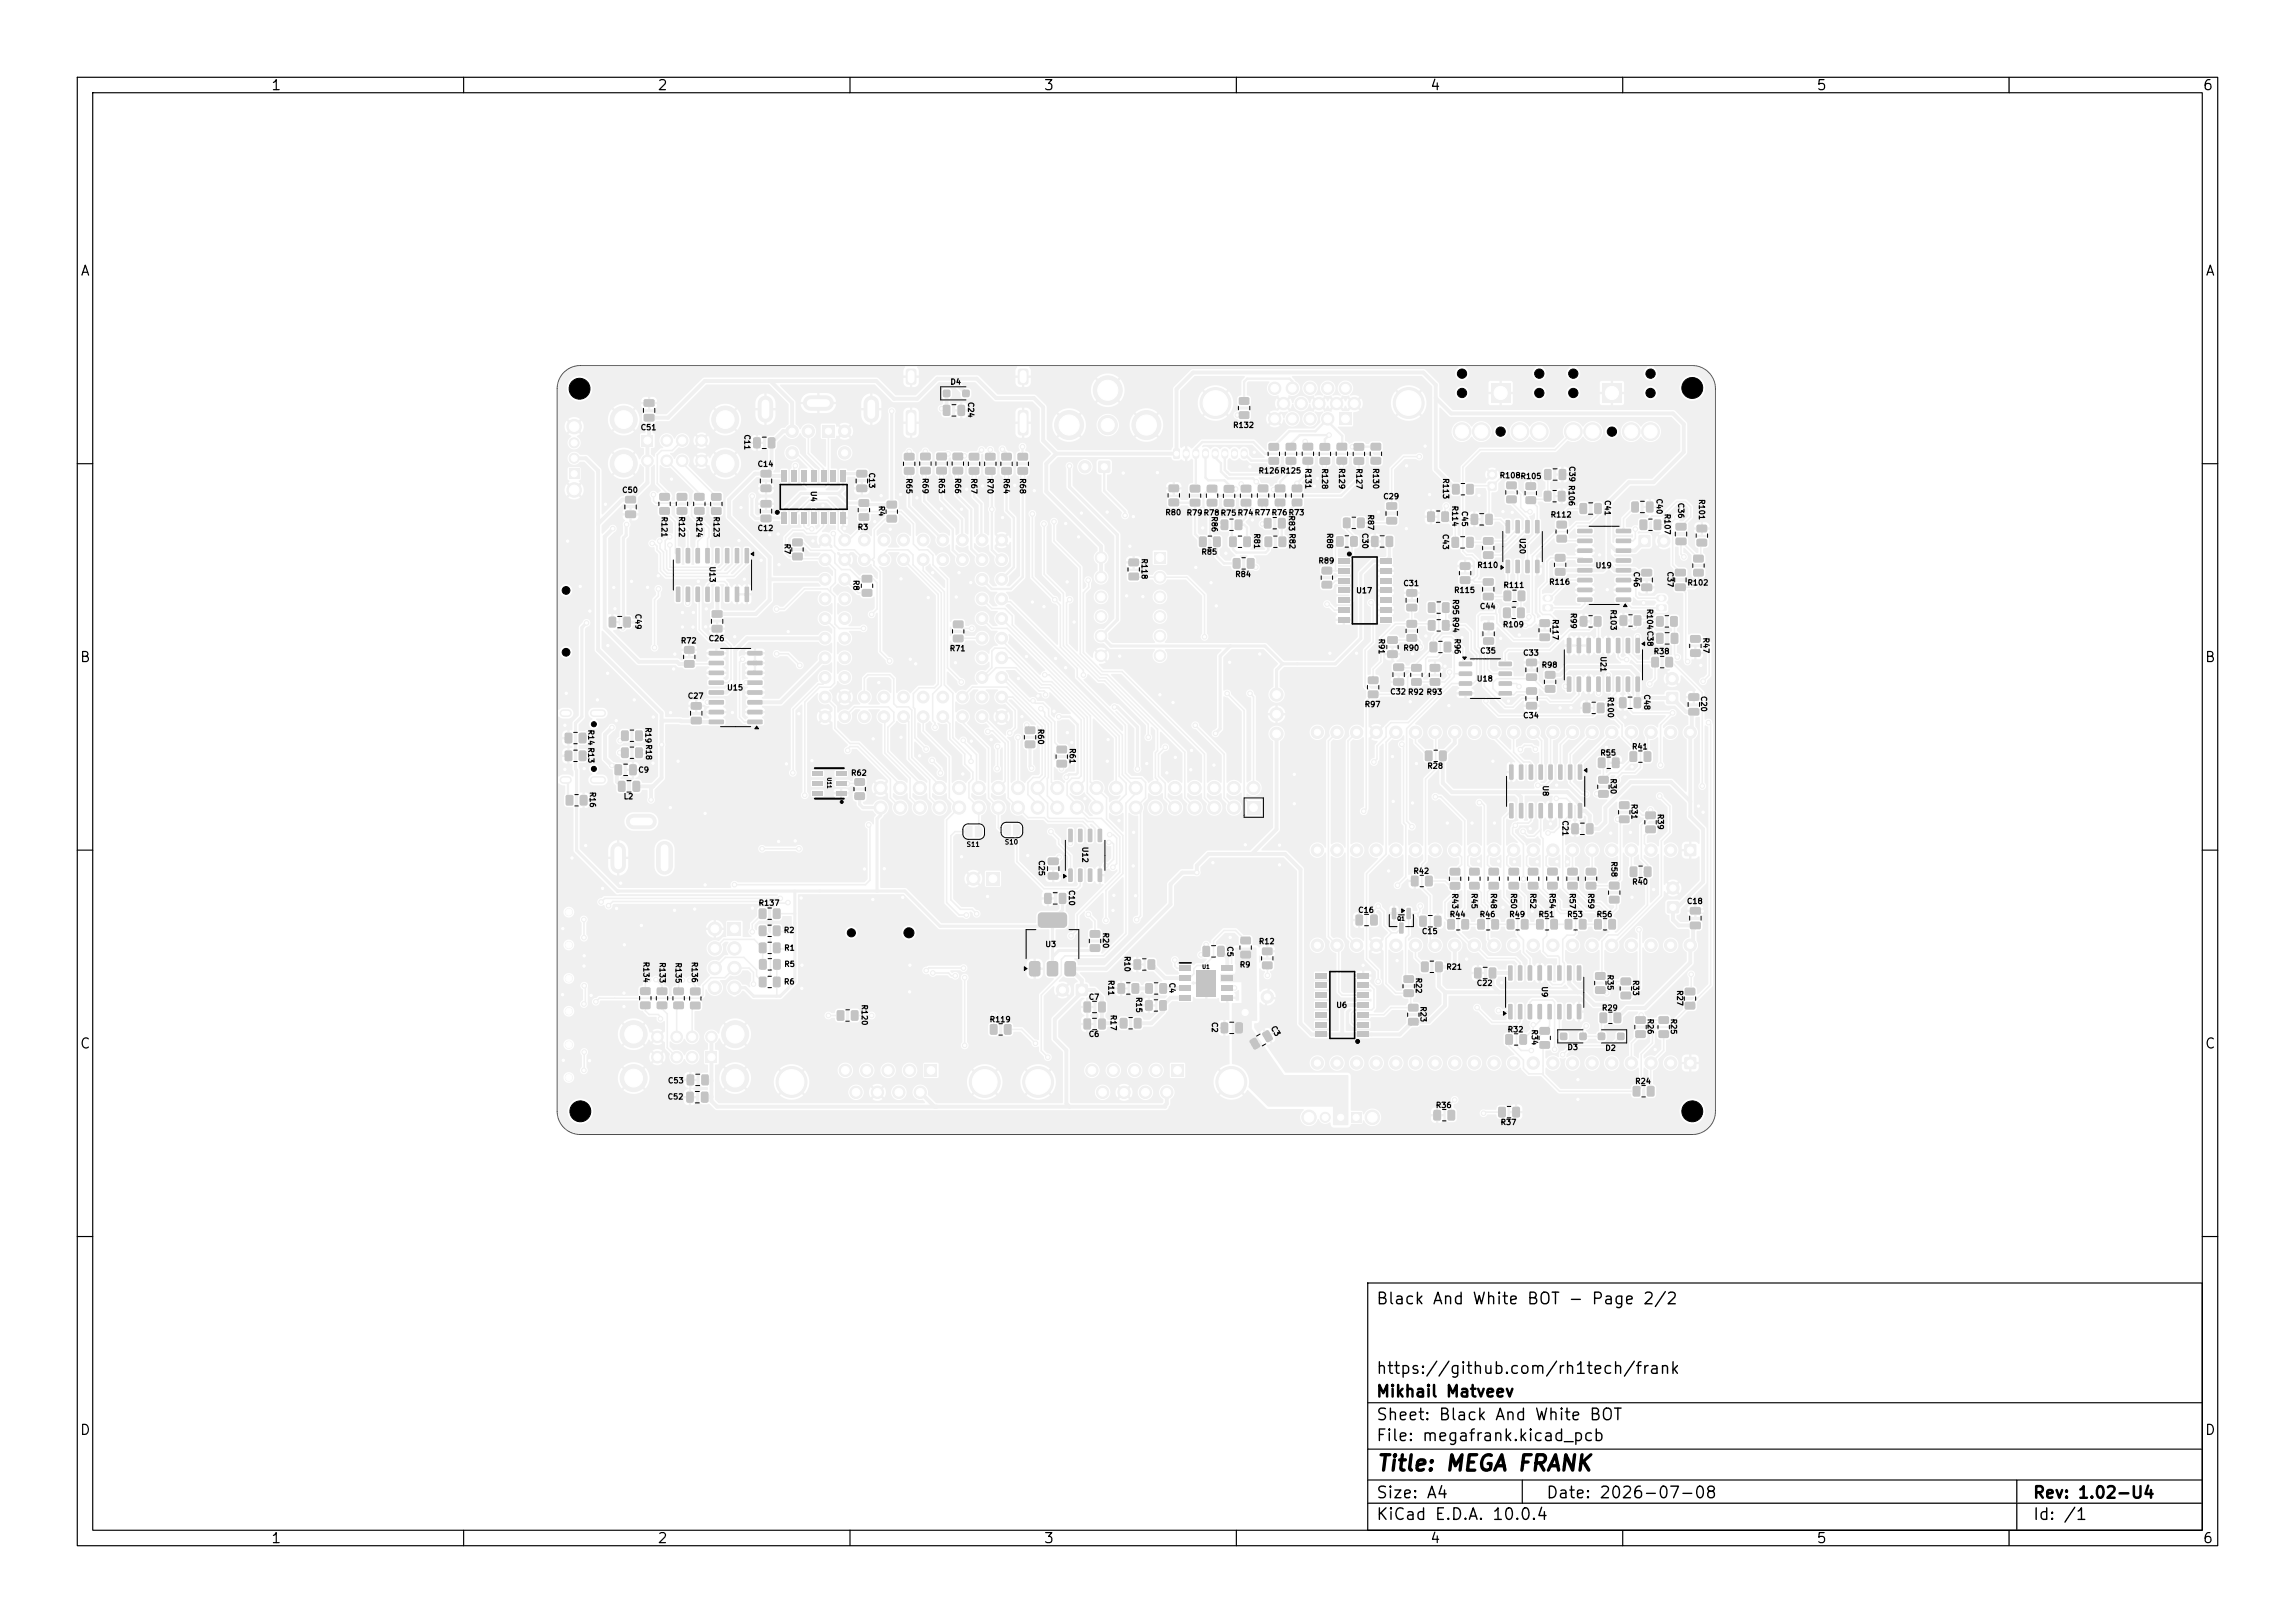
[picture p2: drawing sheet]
<svg xmlns="http://www.w3.org/2000/svg" width="297mm" height="210mm" viewBox="0 0 297 210" stroke-linecap="round" stroke-linejoin="round" font-family="sans-serif">
<defs><g id="words">
<text font-size="2" x="178" y="190.8">Title: MEGA FRANK</text>
<g font-size="1.5">
<text x="178" y="169.2">Black And White BOT - Page 2/2</text>
<text x="178" y="178.2">https://github.com/rh1tech/frank</text>
<text x="178" y="184.2">Sheet: Black And White BOT</text>
<text x="178" y="181.2">Mikhail Matveev</text>
<text x="178" y="186.9">File: megafrank.kicad_pcb</text>
<text x="178" y="197.1">KiCad E.D.A. 10.0.4</text>
<text x="178" y="194.3">Size: A4</text>
<text x="200" y="194.3">Date: 2026-07-08</text>
<text x="263" y="194.3">Rev: 1.02-U4</text>
<text x="263" y="197.1">Id: /1</text>
</g>
<g font-size="1.3">
<text x="35" y="12">1</text>
<text x="85" y="12">2</text>
<text x="135" y="12">3</text>
<text x="185" y="12">4</text>
<text x="235" y="12">5</text>
<text x="285" y="12">6</text>
<text x="10.3" y="36">A</text>
<text x="285.4" y="36">A</text>
<text x="10.3" y="86">B</text>
<text x="285.3" y="86">B</text>
<text x="10.3" y="136">C</text>
<text x="285.3" y="136">C</text>
<text x="10.3" y="186">D</text>
<text x="285.3" y="186">D</text>
<text x="35" y="200">1</text>
<text x="85" y="200">2</text>
<text x="135" y="200">3</text>
<text x="185" y="200">4</text>
<text x="235" y="200">5</text>
<text x="285" y="200">6</text>
</g>
<g font-size=".7">
<text x="122.9" y="49.9">D4</text>
<text x="125.1" y="51.9" transform="rotate(90 125.1 51.9)">C24</text>
<text x="82.8" y="55.8">C51</text>
<text x="96.2" y="56.1" transform="rotate(90 96.2 56.1)">C11</text>
<text x="159.5" y="55.5">R132</text>
<text x="80.4" y="63.9">C50</text>
<text x="98" y="60.6">C14</text>
<text x="104.8" y="63.5" transform="rotate(90 104.8 63.5)">U4</text>
<text x="112.3" y="61.1" transform="rotate(90 112.3 61.1)">C13</text>
<text x="113.6" y="65.4" transform="rotate(90 113.6 65.4)">R4</text>
<text x="117.1" y="61.8" transform="rotate(90 117.1 61.8)">R65</text>
<text x="119.2" y="61.8" transform="rotate(90 119.2 61.8)">R69</text>
<text x="121.3" y="61.8" transform="rotate(90 121.3 61.8)">R63</text>
<text x="123.4" y="61.8" transform="rotate(90 123.4 61.8)">R66</text>
<text x="125.5" y="61.8" transform="rotate(90 125.5 61.8)">R67</text>
<text x="127.6" y="61.8" transform="rotate(90 127.6 61.8)">R70</text>
<text x="129.7" y="61.8" transform="rotate(90 129.7 61.8)">R64</text>
<text x="131.8" y="61.8" transform="rotate(90 131.8 61.8)">R68</text>
<text x="162.8" y="61.4">R126R125</text>
<text x="168.8" y="60.5" transform="rotate(90 168.8 60.5)">R131</text>
<text x="170.9" y="60.5" transform="rotate(90 170.9 60.5)">R128</text>
<text x="173.1" y="60.5" transform="rotate(90 173.1 60.5)">R129</text>
<text x="175.4" y="60.5" transform="rotate(90 175.4 60.5)">R127</text>
<text x="177.5" y="60.5" transform="rotate(90 177.5 60.5)">R130</text>
<text x="178.9" y="64.8">C29</text>
<text x="186.6" y="61.8" transform="rotate(90 186.6 61.8)">R113</text>
<text x="187.8" y="65.4" transform="rotate(90 187.8 65.4)">R114</text>
<text x="194" y="62">R108R105</text>
<text x="202.9" y="60.2" transform="rotate(90 202.9 60.2)">C39 R106</text>
<text x="207.5" y="64.6" transform="rotate(90 207.5 64.6)">C41</text>
<text x="214.2" y="64.4" transform="rotate(90 214.2 64.4)">C40</text>
<text x="217" y="65" transform="rotate(90 217 65)">C36</text>
<text x="219.7" y="64.5" transform="rotate(90 219.7 64.5)">R101</text>
<text x="85.4" y="66.8" transform="rotate(90 85.4 66.8)">R121</text>
<text x="87.7" y="66.8" transform="rotate(90 87.7 66.8)">R122</text>
<text x="90" y="66.8" transform="rotate(90 90 66.8)">R124</text>
<text x="92.2" y="66.8" transform="rotate(90 92.2 66.8)">R123</text>
<text x="98" y="68.9">C12</text>
<text x="101.4" y="70.3" transform="rotate(90 101.4 70.3)">R7</text>
<text x="110.9" y="68.7">R3</text>
<text x="150.7" y="66.8">R80</text>
<text x="153.5" y="66.9">R79R78R75R74R77R76R73</text>
<text x="155.4" y="71.9">R85</text>
<text x="156.6" y="66.7" transform="rotate(90 156.6 66.7)">R86</text>
<text x="162.1" y="68.9" transform="rotate(90 162.1 68.9)">R81</text>
<text x="166.6" y="66.6" transform="rotate(90 166.6 66.6)">R83 R82</text>
<text x="171.6" y="68.9" transform="rotate(90 171.6 68.9)">R88</text>
<text x="176.1" y="68.9" transform="rotate(90 176.1 68.9)">C30</text>
<text x="176.9" y="66.5" transform="rotate(90 176.9 66.5)">R87</text>
<text x="186.5" y="69" transform="rotate(90 186.5 69)">C43</text>
<text x="189" y="66" transform="rotate(90 189 66)">C45</text>
<text x="196.5" y="69.6" transform="rotate(90 196.5 69.6)">U20</text>
<text x="200.6" y="67.1">R112</text>
<text x="215.3" y="66.4" transform="rotate(90 215.3 66.4)">R107</text>
<text x="91.7" y="73.2" transform="rotate(90 91.7 73.2)">U13</text>
<text x="110.3" y="75" transform="rotate(90 110.3 75)">R8</text>
<text x="147.6" y="72.2" transform="rotate(90 147.6 72.2)">R118</text>
<text x="159.8" y="74.8">R84</text>
<text x="170.6" y="73.1">R89</text>
<text x="175.4" y="76.9">U17</text>
<text x="181.5" y="76">C31</text>
<text x="187.9" y="77.5" transform="rotate(90 187.9 77.5)">R95R94</text>
<text x="188.1" y="76.9">R115</text>
<text x="191.1" y="73.6">R110</text>
<text x="194.5" y="76.2">R111</text>
<text x="200.4" y="75.8">R116</text>
<text x="206.4" y="73.7">U19</text>
<text x="211.3" y="73.9" transform="rotate(90 211.3 73.9)">C46</text>
<text x="215.6" y="73.9" transform="rotate(90 215.6 73.9)">C37</text>
<text x="218.3" y="75.9">R102</text>
<text x="82.1" y="79.3" transform="rotate(90 82.1 79.3)">C49</text>
<text x="88" y="83.4">R72</text>
<text x="91.6" y="83.1">C26</text>
<text x="178.3" y="82.6" transform="rotate(90 178.3 82.6)">R91</text>
<text x="188.1" y="82.6" transform="rotate(90 188.1 82.6)">R96</text>
<text x="191.4" y="79">C44</text>
<text x="194.4" y="81.3">R109</text>
<text x="200.8" y="80.1" transform="rotate(90 200.8 80.1)">R117</text>
<text x="203.1" y="79.2" transform="rotate(90 203.1 79.2)">R99</text>
<text x="208.3" y="78.8" transform="rotate(90 208.3 78.8)">R103</text>
<text x="213" y="78.7" transform="rotate(90 213 78.7)">R104C38</text>
<text x="220.3" y="82.4" transform="rotate(90 220.3 82.4)">R47</text>
<text x="94" y="89.5">U15</text>
<text x="122.8" y="84.4">R71</text>
<text x="181.5" y="84.4">R90</text>
<text x="191.1" y="88.3">U18</text>
<text x="191.5" y="84.7">C35</text>
<text x="197" y="85">C33</text>
<text x="199.4" y="86.6">R98</text>
<text x="207" y="84.9" transform="rotate(90 207 84.9)">U21</text>
<text x="212.6" y="89.8" transform="rotate(90 212.6 89.8)">C48</text>
<text x="213.9" y="84.8">R38</text>
<text x="220" y="90" transform="rotate(90 220 90)">C20</text>
<text x="76" y="94.3" transform="rotate(90 76 94.3)">R14R13</text>
<text x="83.4" y="94" transform="rotate(90 83.4 94)">R19R18</text>
<text x="88.9" y="90.6">C27</text>
<text x="134.2" y="94.2" transform="rotate(90 134.2 94.2)">R60</text>
<text x="176.5" y="91.7">R97</text>
<text x="179.8" y="90">C32R92 R93</text>
<text x="197" y="93.1">C34</text>
<text x="207.9" y="90.1" transform="rotate(90 207.9 90.1)">R100</text>
<text x="82.5" y="100.1">C9</text>
<text x="110.1" y="100.5">R62</text>
<text x="138.3" y="96.7" transform="rotate(90 138.3 96.7)">R61</text>
<text x="184.6" y="99.6">R28</text>
<text x="199.5" y="101.6" transform="rotate(90 199.5 101.6)">U8</text>
<text x="207" y="97.9">R55</text>
<text x="208.3" y="100.7" transform="rotate(90 208.3 100.7)">R30</text>
<text x="211.1" y="97.1">R41</text>
<text x="76.2" y="102.4" transform="rotate(90 76.2 102.4)">R16</text>
<text x="80.6" y="103.6">L2</text>
<text x="202" y="106.1" transform="rotate(90 202 106.1)">C21</text>
<text x="211" y="103.9" transform="rotate(90 211 103.9)">R31</text>
<text x="214.4" y="105.2" transform="rotate(90 214.4 105.2)">R39</text>
<text x="134.3" y="111.2" transform="rotate(90 134.3 111.2)">C25</text>
<text x="139.9" y="109.5" transform="rotate(90 139.9 109.5)">U12</text>
<text x="182.8" y="113.2">R42</text>
<text x="208.4" y="111.4" transform="rotate(90 208.4 111.4)">R58</text>
<text x="98.1" y="117.4">R137</text>
<text x="138.2" y="115.1" transform="rotate(90 138.2 115.1)">C10</text>
<text x="175.7" y="118.3">C16</text>
<text x="187.5" y="118.8">R44</text>
<text x="187.8" y="115.5" transform="rotate(90 187.8 115.5)">R43</text>
<text x="190.3" y="115.5" transform="rotate(90 190.3 115.5)">R45</text>
<text x="191.4" y="118.8">R46</text>
<text x="192.8" y="115.5" transform="rotate(90 192.8 115.5)">R48</text>
<text x="195.2" y="118.8">R49</text>
<text x="195.4" y="115.5" transform="rotate(90 195.4 115.5)">R50</text>
<text x="197.9" y="115.5" transform="rotate(90 197.9 115.5)">R52</text>
<text x="199" y="118.8">R51</text>
<text x="200.4" y="115.5" transform="rotate(90 200.4 115.5)">R54</text>
<text x="202.7" y="118.8">R53</text>
<text x="203" y="115.5" transform="rotate(90 203 115.5)">R57</text>
<text x="205.4" y="115.5" transform="rotate(90 205.4 115.5)">R59</text>
<text x="206.6" y="118.8">R56</text>
<text x="211.2" y="114.6">R40</text>
<text x="218.2" y="117.1">C18</text>
<text x="83.1" y="124.4" transform="rotate(90 83.1 124.4)">R134</text>
<text x="85.2" y="124.4" transform="rotate(90 85.2 124.4)">R133</text>
<text x="87.3" y="124.5" transform="rotate(90 87.3 124.5)">R135</text>
<text x="89.4" y="124.4" transform="rotate(90 89.4 124.4)">R136</text>
<text x="101.4" y="120.9">R2</text>
<text x="101.4" y="123.2">R1</text>
<text x="101.4" y="125.3">R5</text>
<text x="135.2" y="122.7">U3</text>
<text x="142.6" y="120.6" transform="rotate(90 142.6 120.6)">R20</text>
<text x="145.4" y="123.6" transform="rotate(90 145.4 123.6)">R10</text>
<text x="158.7" y="122.4" transform="rotate(90 158.7 122.4)">C5</text>
<text x="160.4" y="125.3">R9</text>
<text x="162.8" y="122.3">R12</text>
<text x="183.9" y="121">C15</text>
<text x="187.1" y="125.6">R21</text>
<text x="101.4" y="127.6">R6</text>
<text x="111.4" y="129.9" transform="rotate(90 111.4 129.9)">R120</text>
<text x="140.8" y="129.5">C7</text>
<text x="143.3" y="126.7" transform="rotate(90 143.3 126.7)">R11</text>
<text x="143.6" y="131.2" transform="rotate(90 143.6 131.2)">R17</text>
<text x="146.9" y="128.9" transform="rotate(90 146.9 128.9)">R15</text>
<text x="151.2" y="127.1" transform="rotate(90 151.2 127.1)">C4</text>
<text x="172.9" y="130.6">U6</text>
<text x="183.1" y="126.4" transform="rotate(90 183.1 126.4)">R22</text>
<text x="183.7" y="130.1" transform="rotate(90 183.7 130.1)">R23</text>
<text x="191" y="127.7">C22</text>
<text x="199.4" y="127.6" transform="rotate(90 199.4 127.6)">U9</text>
<text x="207.2" y="130.9">R29</text>
<text x="207.9" y="126" transform="rotate(90 207.9 126)">R35</text>
<text x="211.2" y="126.7" transform="rotate(90 211.2 126.7)">R33</text>
<text x="213.1" y="131.7" transform="rotate(90 213.1 131.7)">R26</text>
<text x="216.1" y="131.7" transform="rotate(90 216.1 131.7)">R25</text>
<text x="216.9" y="128.1" transform="rotate(90 216.9 128.1)">R27</text>
<text x="128" y="132.4">R119</text>
<text x="140.8" y="134.3">C6</text>
<text x="156.7" y="132.2" transform="rotate(90 156.7 132.2)">C2</text>
<text x="164.2" y="133" transform="rotate(60 164.2 133)">C3</text>
<text x="195" y="133.7">R32</text>
<text x="198.1" y="133.1" transform="rotate(90 198.1 133.1)">R34</text>
<text x="202.8" y="136">D3</text>
<text x="207.7" y="136.1">D2</text>
<text x="86.3" y="142.4">C52</text>
<text x="86.4" y="140.3">C53</text>
<text x="185.7" y="143.5">R36</text>
<text x="211.5" y="140.4">R24</text>
<text x="194.1" y="145.7">R37</text>
</g>
<g font-size=".6">
<text x="125" y="109.7">S11</text>
<text x="130" y="109.4">S10</text>
</g>
<g font-size=".5">
<text x="106.9" y="100.5" transform="rotate(90 106.9 100.5)">U11</text>
<text x="180.8" y="119.2">Q1</text>
<text x="155.5" y="125.5">U1</text>
</g>
</g></defs>
<path d="M192.9 49.6h2.6v2.5h-2.6z" fill="#f0f0f0"/>
<g fill="#f0f0f0" stroke="#f0f0f0" stroke-width=".13">
<circle cx="199.2" cy="55.8" r="1.15"/>
<circle cx="189.2" cy="55.8" r="1.15"/>
<circle cx="196.7" cy="55.8" r="1.15"/>
<circle cx="191.7" cy="55.8" r="1.15"/>
<circle cx="73.6" cy="139.4" r=".45"/>
<circle cx="73.6" cy="135.2" r=".45"/>
</g>
<g fill="#f0f0f0">
<path d="M117.4 53.1h.9l.3 .2v2.7l-.1 .2-.2 .1h-.8l-.3-.2v-2.7z"/>
<path d="M117.3 47.8l.3-.1h.7l.2 .1 .1 1.6-.1 .3-.9 .1-.3-.2z"/>
<path d="M131.8 47.8l.3-.1h.7l.2 .1 .1 1.6-.1 .3-.9 .1-.3-.2z"/>
<path d="M131.8 53.2l.2-.1h.8h.2l.1 .2v2.7l-.1 .2-.2 .1h-.8l-.3-.2z"/>
<path d="M142.2 59.7l.2-.1 1.2 .1 .1 .2-.1 1.2-.1 .1-1.3-.1-.1-.1z"/>
</g>
<circle cx="140.4" cy="60.4" r=".8" fill="#f0f0f0" stroke="#f0f0f0" stroke-width=".13"/>
<path d="M161.4 103.7h1.7v1.7h-1.7z" fill="#f0f0f0"/>
<g fill="#f0f0f0" stroke="#f0f0f0" stroke-width=".13">
<circle cx="162.2" cy="102" r=".85"/>
<circle cx="159.7" cy="104.5" r=".85"/>
<circle cx="159.7" cy="102" r=".85"/>
<circle cx="157.1" cy="104.5" r=".85"/>
<circle cx="157.1" cy="102" r=".85"/>
<circle cx="154.6" cy="104.5" r=".85"/>
<circle cx="154.6" cy="102" r=".85"/>
<circle cx="152.1" cy="104.5" r=".85"/>
<circle cx="152.1" cy="102" r=".85"/>
<circle cx="149.5" cy="104.5" r=".85"/>
<circle cx="149.5" cy="102" r=".85"/>
<circle cx="147" cy="104.5" r=".85"/>
<circle cx="147" cy="102" r=".85"/>
<circle cx="144.4" cy="104.5" r=".85"/>
<circle cx="144.4" cy="102" r=".85"/>
<circle cx="141.9" cy="104.5" r=".85"/>
<circle cx="141.9" cy="102" r=".85"/>
<circle cx="139.4" cy="104.5" r=".85"/>
<circle cx="139.4" cy="102" r=".85"/>
<circle cx="136.8" cy="104.5" r=".85"/>
<circle cx="136.8" cy="102" r=".85"/>
<circle cx="134.3" cy="104.5" r=".85"/>
<circle cx="134.3" cy="102" r=".85"/>
<circle cx="131.7" cy="104.5" r=".85"/>
<circle cx="131.7" cy="102" r=".85"/>
<circle cx="129.2" cy="104.5" r=".85"/>
<circle cx="129.2" cy="102" r=".85"/>
<circle cx="126.7" cy="104.5" r=".85"/>
<circle cx="126.7" cy="102" r=".85"/>
<circle cx="124.1" cy="104.5" r=".85"/>
<circle cx="124.1" cy="102" r=".85"/>
<circle cx="121.6" cy="104.5" r=".85"/>
<circle cx="121.6" cy="102" r=".85"/>
<circle cx="119" cy="104.5" r=".85"/>
<circle cx="119" cy="102" r=".85"/>
<circle cx="116.5" cy="104.5" r=".85"/>
<circle cx="116.5" cy="102" r=".85"/>
<circle cx="114" cy="104.5" r=".85"/>
<circle cx="114" cy="102" r=".85"/>
</g>
<path d="M149.4 71.4h1.5v1.5h-1.5z" fill="#f0f0f0"/>
<g fill="#f0f0f0" stroke="#f0f0f0" stroke-width=".13">
<circle cx="150.1" cy="74.7" r=".75"/>
<circle cx="150.1" cy="77.2" r=".75"/>
<circle cx="150.1" cy="79.8" r=".75"/>
<circle cx="150.1" cy="82.3" r=".75"/>
<circle cx="150.1" cy="84.8" r=".75"/>
<circle cx="142.5" cy="72.1" r=".75"/>
<circle cx="142.5" cy="74.7" r=".75"/>
<circle cx="142.5" cy="77.2" r=".75"/>
<circle cx="142.5" cy="79.8" r=".75"/>
<circle cx="142.5" cy="82.3" r=".75"/>
<circle cx="142.5" cy="84.8" r=".75"/>
</g>
<path d="M218 136.8h.2h1.3v.2v1.3l-.2 .1-1.3-.1-.1-.2z" fill="#f0f0f0"/>
<g fill="#f0f0f0" stroke="#f0f0f0" stroke-width=".13">
<circle cx="216.2" cy="137.5" r=".8"/>
<circle cx="213.7" cy="137.5" r=".8"/>
<circle cx="211.1" cy="137.5" r=".8"/>
<circle cx="208.6" cy="137.5" r=".8"/>
<circle cx="206" cy="137.5" r=".8"/>
<circle cx="203.5" cy="137.5" r=".8"/>
<circle cx="201" cy="137.5" r=".8"/>
<circle cx="198.4" cy="137.5" r=".8"/>
<circle cx="195.9" cy="137.5" r=".8"/>
<circle cx="193.3" cy="137.5" r=".8"/>
<circle cx="190.8" cy="137.5" r=".8"/>
<circle cx="188.3" cy="137.5" r=".8"/>
<circle cx="185.7" cy="137.5" r=".8"/>
<circle cx="183.2" cy="137.5" r=".8"/>
<circle cx="180.6" cy="137.5" r=".8"/>
<circle cx="178.1" cy="137.5" r=".8"/>
<circle cx="175.6" cy="137.5" r=".8"/>
<circle cx="173" cy="137.5" r=".8"/>
<circle cx="170.5" cy="137.5" r=".8"/>
<circle cx="170.5" cy="122.3" r=".8"/>
<circle cx="173" cy="122.3" r=".8"/>
<circle cx="175.6" cy="122.3" r=".8"/>
<circle cx="178.1" cy="122.3" r=".8"/>
<circle cx="180.6" cy="122.3" r=".8"/>
<circle cx="183.2" cy="122.3" r=".8"/>
<circle cx="185.7" cy="122.3" r=".8"/>
<circle cx="188.3" cy="122.3" r=".8"/>
<circle cx="190.8" cy="122.3" r=".8"/>
<circle cx="193.3" cy="122.3" r=".8"/>
<circle cx="195.9" cy="122.3" r=".8"/>
<circle cx="198.4" cy="122.3" r=".8"/>
<circle cx="201" cy="122.3" r=".8"/>
<circle cx="203.5" cy="122.3" r=".8"/>
<circle cx="206" cy="122.3" r=".8"/>
<circle cx="208.6" cy="122.3" r=".8"/>
<circle cx="211.1" cy="122.3" r=".8"/>
<circle cx="213.7" cy="122.3" r=".8"/>
<circle cx="216.2" cy="122.3" r=".8"/>
<circle cx="218.7" cy="122.3" r=".8"/>
</g>
<path d="M160.2 130.7l1.1-.7 .8 1v.2l-1 .8h-.1l-.8-1-.1-.2z" fill="#f0f0f0"/>
<circle cx="164" cy="129" r=".8" fill="#f0f0f0" stroke="#f0f0f0" stroke-width=".13"/>
<path d="M218 109.3l.2-.1 1.3 .1v.2v1.2l-.2 .1-1.3-.1-.1-.1z" fill="#f0f0f0"/>
<g fill="#f0f0f0" stroke="#f0f0f0" stroke-width=".13">
<circle cx="216.2" cy="110" r=".8"/>
<circle cx="213.7" cy="110" r=".8"/>
<circle cx="211.1" cy="110" r=".8"/>
<circle cx="208.6" cy="110" r=".8"/>
<circle cx="206" cy="110" r=".8"/>
<circle cx="203.5" cy="110" r=".8"/>
<circle cx="201" cy="110" r=".8"/>
<circle cx="198.4" cy="110" r=".8"/>
<circle cx="195.9" cy="110" r=".8"/>
<circle cx="193.3" cy="110" r=".8"/>
<circle cx="190.8" cy="110" r=".8"/>
<circle cx="188.3" cy="110" r=".8"/>
<circle cx="185.7" cy="110" r=".8"/>
<circle cx="183.2" cy="110" r=".8"/>
<circle cx="180.6" cy="110" r=".8"/>
<circle cx="178.1" cy="110" r=".8"/>
<circle cx="175.6" cy="110" r=".8"/>
<circle cx="173" cy="110" r=".8"/>
<circle cx="170.5" cy="110" r=".8"/>
<circle cx="170.5" cy="94.8" r=".8"/>
<circle cx="173" cy="94.8" r=".8"/>
<circle cx="175.6" cy="94.8" r=".8"/>
<circle cx="178.1" cy="94.8" r=".8"/>
<circle cx="180.6" cy="94.8" r=".8"/>
<circle cx="183.2" cy="94.8" r=".8"/>
<circle cx="185.7" cy="94.8" r=".8"/>
<circle cx="188.3" cy="94.8" r=".8"/>
<circle cx="190.8" cy="94.8" r=".8"/>
<circle cx="193.3" cy="94.8" r=".8"/>
<circle cx="195.9" cy="94.8" r=".8"/>
<circle cx="198.4" cy="94.8" r=".8"/>
<circle cx="201" cy="94.8" r=".8"/>
<circle cx="203.5" cy="94.8" r=".8"/>
<circle cx="206" cy="94.8" r=".8"/>
<circle cx="208.6" cy="94.8" r=".8"/>
<circle cx="211.1" cy="94.8" r=".8"/>
<circle cx="213.7" cy="94.8" r=".8"/>
<circle cx="216.2" cy="94.8" r=".8"/>
<circle cx="218.7" cy="94.8" r=".8"/>
</g>
<path d="M72.9 92.3h.6M76.8 92.3h1.1M72.9 100.9h.6M76.8 100.9h1.1" fill="none" stroke="#f0f0f0" stroke-width="1"/>
<path d="M212.1 69.3l.2-.1 1.2 .1 .1 .2-.1 1.2-.1 .1-1.3-.1-.1-.1z" fill="#f0f0f0"/>
<circle cx="215.3" cy="70" r=".8" fill="#f0f0f0" stroke="#f0f0f0" stroke-width=".13"/>
<path d="M215.7 89.6l.2-.1 1.2 .1 .1 .2-.1 1.2-.1 .1-1.3-.1-.1-.1z" fill="#f0f0f0"/>
<circle cx="216.4" cy="87.8" r=".8" fill="#f0f0f0" stroke="#f0f0f0" stroke-width=".13"/>
<path d="M215.8 116.7l.2-.1 1.2 .1 .1 .2-.1 1.2-.1 .1-1.3-.1-.1-.1z" fill="#f0f0f0"/>
<g fill="#f0f0f0" stroke="#f0f0f0" stroke-width=".13">
<circle cx="216.5" cy="114.9" r=".8"/>
<circle cx="73.6" cy="122.3" r=".45"/>
<circle cx="73.6" cy="118" r=".45"/>
<circle cx="106.8" cy="69.9" r=".76"/>
<circle cx="109.3" cy="72.4" r=".76"/>
<circle cx="109.3" cy="69.9" r=".76"/>
<circle cx="111.9" cy="72.4" r=".76"/>
<circle cx="111.9" cy="69.9" r=".76"/>
<circle cx="114.4" cy="72.4" r=".76"/>
<circle cx="114.4" cy="69.9" r=".76"/>
<circle cx="116.9" cy="72.4" r=".76"/>
<circle cx="116.9" cy="69.9" r=".76"/>
<circle cx="119.5" cy="72.4" r=".76"/>
<circle cx="119.5" cy="69.9" r=".76"/>
<circle cx="122" cy="72.4" r=".76"/>
<circle cx="122" cy="69.9" r=".76"/>
<circle cx="124.6" cy="72.4" r=".76"/>
<circle cx="124.6" cy="69.9" r=".76"/>
<circle cx="127.1" cy="72.4" r=".76"/>
<circle cx="127.1" cy="69.9" r=".76"/>
<circle cx="129.6" cy="72.4" r=".76"/>
<circle cx="129.6" cy="69.9" r=".76"/>
<circle cx="129.6" cy="75" r=".76"/>
<circle cx="127.1" cy="75" r=".76"/>
<circle cx="129.6" cy="77.5" r=".76"/>
<circle cx="127.1" cy="77.5" r=".76"/>
<circle cx="129.6" cy="80" r=".76"/>
<circle cx="127.1" cy="80" r=".76"/>
<circle cx="129.6" cy="82.6" r=".76"/>
<circle cx="127.1" cy="82.6" r=".76"/>
<circle cx="129.6" cy="85.1" r=".76"/>
<circle cx="127.1" cy="85.1" r=".76"/>
<circle cx="129.6" cy="87.7" r=".76"/>
<circle cx="127.1" cy="87.7" r=".76"/>
<circle cx="129.6" cy="90.2" r=".76"/>
<circle cx="127.1" cy="90.2" r=".76"/>
<circle cx="129.6" cy="92.7" r=".76"/>
<circle cx="127.1" cy="92.7" r=".76"/>
<circle cx="124.6" cy="90.2" r=".76"/>
<circle cx="124.6" cy="92.7" r=".76"/>
<circle cx="122" cy="90.2" r=".76"/>
<circle cx="122" cy="92.7" r=".76"/>
<circle cx="119.5" cy="90.2" r=".76"/>
<circle cx="119.5" cy="92.7" r=".76"/>
<circle cx="116.9" cy="90.2" r=".76"/>
<circle cx="116.9" cy="92.7" r=".76"/>
<circle cx="114.4" cy="90.2" r=".76"/>
<circle cx="114.4" cy="92.7" r=".76"/>
<circle cx="111.9" cy="90.2" r=".76"/>
<circle cx="111.9" cy="92.7" r=".76"/>
<circle cx="109.3" cy="92.7" r=".76"/>
<circle cx="109.3" cy="90.2" r=".76"/>
<circle cx="106.8" cy="92.7" r=".76"/>
<circle cx="106.8" cy="90.2" r=".76"/>
<circle cx="109.3" cy="87.7" r=".76"/>
<circle cx="106.8" cy="87.7" r=".76"/>
<circle cx="109.3" cy="85.1" r=".76"/>
<circle cx="106.8" cy="85.1" r=".76"/>
<circle cx="106.8" cy="82.6" r=".76"/>
<circle cx="109.3" cy="82.6" r=".76"/>
<circle cx="106.8" cy="80" r=".76"/>
<circle cx="109.3" cy="80" r=".76"/>
<circle cx="106.8" cy="77.5" r=".76"/>
<circle cx="109.3" cy="77.5" r=".76"/>
<circle cx="106.8" cy="75" r=".76"/>
<circle cx="109.3" cy="75" r=".76"/>
<circle cx="106.8" cy="72.4" r=".76"/>
<circle cx="73.6" cy="130.9" r=".45"/>
<circle cx="73.6" cy="126.6" r=".45"/>
</g>
<path d="M207.3 49.6h2.6v2.5h-2.6z" fill="#f0f0f0"/>
<g fill="#f0f0f0" stroke="#f0f0f0" stroke-width=".13">
<circle cx="213.6" cy="55.8" r="1.15"/>
<circle cx="203.6" cy="55.8" r="1.15"/>
<circle cx="211.1" cy="55.8" r="1.15"/>
<circle cx="206.1" cy="55.8" r="1.15"/>
</g>
<path d="M199.7 78.3l1.2-.1 .1 .2v.6l-.2 .1h-1.1l-.1-.2z" fill="#f0f0f0"/>
<path d="M200.1 77.4h.5" fill="none" stroke="#f0f0f0" stroke-width=".9"/>
<path d="M192.6 62.4l.2-.1 .8 .1 .1 .2-.1 .8-.1 .1-.9-.1-.1-.1z" fill="#f0f0f0"/>
<circle cx="193.1" cy="61.4" r=".6" fill="#f0f0f0" stroke="#f0f0f0" stroke-width=".13"/>
<path d="M106.4 55h1.6v1.6h-1.6z" fill="#f0f0f0"/>
<g fill="#f0f0f0" stroke="#f0f0f0" stroke-width=".13">
<circle cx="104.6" cy="55.8" r=".8"/>
<circle cx="109.3" cy="55.8" r=".8"/>
<circle cx="102.5" cy="55.8" r=".8"/>
<circle cx="109.3" cy="58.6" r=".8"/>
<circle cx="102.5" cy="58.6" r=".8"/>
</g>
<path d="M99.1 52.2v1.5M104.9 52.2h2M112.8 52.2v1.5" fill="none" stroke="#f0f0f0" stroke-width="2"/>
<path d="M174.9 143.9h1.3v1.3h-1.3z" fill="#f0f0f0"/>
<g fill="#f0f0f0" stroke="#f0f0f0" stroke-width=".13">
<circle cx="173.5" cy="144.6" r=".65"/>
<circle cx="171.5" cy="144.6" r=".65"/>
<circle cx="177.6" cy="144.6" r=".94"/>
<circle cx="169.4" cy="144.6" r=".94"/>
<circle cx="165.2" cy="89.9" r=".85"/>
<circle cx="165.2" cy="92.4" r=".85"/>
<circle cx="165.2" cy="95" r=".85"/>
</g>
<path d="M127.7 112.9h1.7v1.7h-1.7z" fill="#f0f0f0"/>
<circle cx="126" cy="113.7" r=".85" fill="#f0f0f0" stroke="#f0f0f0" stroke-width=".13"/>
<path d="M151.9 58.1l.6-.1 .2 .1v1.1l-.1 .2h-.6l-.2-.1z" fill="#f0f0f0"/>
<path d="M153.5 58.5v.5M154.8 58.5v.5M156 58.5v.5M157.3 58.5v.5M158.5 58.5v.5M159.8 58.5v.5M161 58.5v.5" fill="none" stroke="#f0f0f0" stroke-width=".9"/>
<g fill="#f0f0f0" stroke="#f0f0f0" stroke-width=".13">
<circle cx="157.3" cy="52.2" r="2"/>
<circle cx="182.3" cy="52.2" r="2"/>
</g>
<path d="M173.3 53.4h1.6v1.6h-1.6z" fill="#f0f0f0"/>
<g fill="#f0f0f0" stroke="#f0f0f0" stroke-width=".13">
<circle cx="171.8" cy="54.2" r=".8"/>
<circle cx="169.5" cy="54.2" r=".8"/>
<circle cx="167.2" cy="54.2" r=".8"/>
<circle cx="165" cy="54.2" r=".8"/>
<circle cx="175.3" cy="52.2" r=".8"/>
<circle cx="173" cy="52.2" r=".8"/>
<circle cx="170.7" cy="52.2" r=".8"/>
<circle cx="168.4" cy="52.2" r=".8"/>
<circle cx="166.1" cy="52.2" r=".8"/>
<circle cx="174.1" cy="50.2" r=".8"/>
<circle cx="171.8" cy="50.2" r=".8"/>
<circle cx="169.5" cy="50.2" r=".8"/>
<circle cx="167.2" cy="50.2" r=".8"/>
<circle cx="165" cy="50.2" r=".8"/>
</g>
<path d="M86 109.9v2.2" fill="none" stroke="#f0f0f0" stroke-width="2.2"/>
<path d="M80 110v2M82 106.3h2" fill="none" stroke="#f0f0f0" stroke-width="2"/>
<path d="M139.3 127.4l.2-.1 1.2 .1 .1 .2-.1 1.2-.1 .1-1.3-.1-.1-.1z" fill="#f0f0f0"/>
<circle cx="137.5" cy="128.1" r=".8" fill="#f0f0f0" stroke="#f0f0f0" stroke-width=".13"/>
<path d="M94.2 119.3h1.7v1.7h-1.7z" fill="#f0f0f0"/>
<g fill="#f0f0f0" stroke="#f0f0f0" stroke-width=".13">
<circle cx="92.5" cy="120.2" r=".86"/>
<circle cx="95" cy="122.7" r=".86"/>
<circle cx="92.5" cy="122.7" r=".86"/>
<circle cx="95" cy="125.3" r=".86"/>
<circle cx="92.5" cy="125.3" r=".86"/>
<circle cx="95" cy="127.8" r=".86"/>
<circle cx="92.5" cy="127.8" r=".86"/>
</g>
<path d="M119.7 137.7h1.6v1.6h-1.6z" fill="#f0f0f0"/>
<g fill="#f0f0f0" stroke="#f0f0f0" stroke-width=".13">
<circle cx="117.7" cy="138.5" r=".8"/>
<circle cx="114.9" cy="138.5" r=".8"/>
<circle cx="112.2" cy="138.5" r=".8"/>
<circle cx="109.4" cy="138.5" r=".8"/>
<circle cx="119.1" cy="141.3" r=".8"/>
<circle cx="116.3" cy="141.3" r=".8"/>
<circle cx="127.4" cy="140" r="2"/>
<circle cx="113.6" cy="141.3" r=".8"/>
<circle cx="102.4" cy="140" r="2"/>
<circle cx="110.8" cy="141.3" r=".8"/>
</g>
<path d="M73.7 60.7h1.3v1.3h-1.3z" fill="#f0f0f0"/>
<g fill="#f0f0f0" stroke="#f0f0f0" stroke-width=".13">
<circle cx="74.3" cy="59.3" r=".65"/>
<circle cx="74.3" cy="57.3" r=".65"/>
<circle cx="74.3" cy="63.4" r=".94"/>
<circle cx="74.3" cy="55.2" r=".94"/>
<circle cx="143.4" cy="55" r="1.25"/>
<circle cx="148.4" cy="55" r="1.87"/>
<circle cx="143.4" cy="50.5" r="1.87"/>
<circle cx="138.4" cy="55" r="1.87"/>
</g>
<path d="M151.6 137.7h1.6v1.6h-1.6z" fill="#f0f0f0"/>
<g fill="#f0f0f0" stroke="#f0f0f0" stroke-width=".13">
<circle cx="149.6" cy="138.5" r=".8"/>
<circle cx="146.8" cy="138.5" r=".8"/>
<circle cx="144.1" cy="138.5" r=".8"/>
<circle cx="141.3" cy="138.5" r=".8"/>
<circle cx="151" cy="141.3" r=".8"/>
<circle cx="148.2" cy="141.3" r=".8"/>
<circle cx="159.3" cy="140" r="2"/>
<circle cx="145.5" cy="141.3" r=".8"/>
<circle cx="134.3" cy="140" r="2"/>
<circle cx="142.7" cy="141.3" r=".8"/>
</g>
<path d="M83 56.3h1.5v1.5h-1.5z" fill="#f0f0f0"/>
<g fill="#f0f0f0" stroke="#f0f0f0" stroke-width=".13">
<circle cx="86.3" cy="57" r=".75"/>
<circle cx="88.3" cy="57" r=".75"/>
<circle cx="90.8" cy="57" r=".75"/>
<circle cx="83.8" cy="59.6" r=".75"/>
<circle cx="86.3" cy="59.6" r=".75"/>
<circle cx="88.3" cy="59.6" r=".75"/>
<circle cx="90.8" cy="59.6" r=".75"/>
<circle cx="80.7" cy="54.3" r="1.75"/>
<circle cx="93.9" cy="54.3" r="1.75"/>
<circle cx="80.7" cy="60" r="1.75"/>
<circle cx="93.9" cy="60" r="1.75"/>
</g>
<path d="M91.3 136h1.5v1.5h-1.5z" fill="#f0f0f0"/>
<g fill="#f0f0f0" stroke="#f0f0f0" stroke-width=".13">
<circle cx="89.6" cy="136.8" r=".75"/>
<circle cx="87.6" cy="136.8" r=".75"/>
<circle cx="85.1" cy="136.8" r=".75"/>
<circle cx="92.1" cy="134.2" r=".75"/>
<circle cx="89.6" cy="134.2" r=".75"/>
<circle cx="87.6" cy="134.2" r=".75"/>
<circle cx="85.1" cy="134.2" r=".75"/>
<circle cx="95.1" cy="139.5" r="1.75"/>
<circle cx="82" cy="139.5" r="1.75"/>
<circle cx="95.1" cy="133.8" r="1.75"/>
<circle cx="82" cy="133.8" r="1.75"/>
</g>
<path d="M214.4 78.3l1.2-.1 .1 .2v.6l-.2 .1h-1.1l-.1-.2z" fill="#f0f0f0"/>
<path d="M214.8 77.4h.5" fill="none" stroke="#f0f0f0" stroke-width=".9"/>
<g fill="#f0f0f0">
<path d="M182.3 129.9h.2h.9l.2 .2v.6l-.2 .2h-1l-.2-.2z"/>
<path d="M182.3 131.8l.2-.1h.9l.2 .3v.6l-.2 .1h-1l-.2-.2z"/>
<path d="M201.5 69.3l.2-.1h.9l.2 .2v.7l-.2 .1h-1l-.2-.2z"/>
<path d="M201.5 67.4h.2h.9l.2 .2v.6l-.2 .2h-1l-.2-.3z"/>
<path d="M73.1 94.9l.7-.1 .3 .2v1l-.2 .2h-.6l-.2-.2v-.9z"/>
<path d="M75 94.9l.7-.1 .2 .2v1l-.1 .2h-.7l-.2-.2v-.9z"/>
<path d="M211.2 64.9h.7l.2 .1v1.1l-.2 .2h-.5l-.3-.1v-1.1z"/>
<path d="M213.1 64.9h.7l.2 .1v1.1l-.2 .2h-.5l-.3-.1v-1.1z"/>
<path d="M131.7 58.7l.2-.1h1l.2 .2-.1 .7-.2 .1h-1l-.1-.2z"/>
<path d="M131.7 60.5l.2-.1h1l.2 .3-.1 .6-.2 .1h-1l-.1-.2z"/>
<path d="M182.7 113.4l.7-.1 .2 .2v1l-.2 .2h-.6l-.2-.2v-.9z"/>
<path d="M184.5 113.4l.7-.1 .2 .2v1l-.1 .2h-.6l-.3-.2v-.9z"/>
<path d="M136.8 96.5h.2h.9l.2 .2v.6l-.2 .2h-1l-.2-.2z"/>
<path d="M136.8 98.4l.2-.1h.9l.2 .3v.6l-.2 .1h-1l-.2-.2z"/>
<path d="M214.7 131.5h.2h.9l.2 .2v.6l-.2 .2h-1l-.2-.2z"/>
<path d="M214.7 133.4l.2-.1h.9l.2 .3v.6l-.2 .1h-1l-.2-.2z"/>
<path d="M197.5 64.3l.2-.1h.9l.2 .3v.6l-.2 .1h-1l-.2-.2z"/>
<path d="M197.5 62.5l.2-.1h.9l.2 .2v.7l-.2 .1h-1l-.2-.2z"/>
<path d="M125.1 107l.2-.1h.6v1.5l-.7-.1-.3-.3v-.7z"/>
<path d="M126.2 106.9h.6l.3 .3 .1 .7-.1 .3-.3 .1-.6 .1z"/>
<path d="M78.8 79.8h.7l.2 .1 .1 1.1-.2 .2h-.6l-.2-.1v-1.1z"/>
<path d="M80.7 79.8h.7l.2 .1 .1 1.1-.2 .2h-.6l-.2-.1v-1.1z"/>
<path d="M161.7 134.6l.5-.3h.3l.6 .9-.1 .3-.5 .3h-.2l-.6-.9z"/>
<path d="M163.4 133.7l.5-.4 .3 .1 .5 .9v.2l-.5 .3h-.3l-.5-.9z"/>
<path d="M81 64.2h.1h1.1l.1 .2v.6l-.2 .2-1.1-.1-.1-.2z"/>
<path d="M81 66.1h.1h1.1l.1 .2v.6l-.2 .2-1.1-.1-.1-.2z"/>
<path d="M207.1 131.1l.7-.1 .2 .2v1l-.2 .2h-.6l-.2-.2v-.9z"/>
<path d="M208.9 131.1l.7-.1 .2 .2v1l-.1 .2h-.6l-.3-.2v-.9z"/>
<path d="M145 131.8l.7-.1 .2 .2v1l-.1 .2h-.7l-.2-.2v-.9z"/>
<path d="M146.8 131.8l.7-.1 .2 .2v1l-.1 .2h-.6l-.3-.2v-.9z"/>
<path d="M213.8 85h.7l.2 .1v1l-.2 .3h-.6l-.2-.2v-1z"/>
<path d="M215.6 85h.7l.2 .1v1l-.1 .3h-.6l-.3-.2v-1z"/>
<path d="M204.9 91l.7-.1 .2 .2v1l-.1 .2h-.6l-.3-.2v-.9z"/>
<path d="M206.7 91l.7-.1 .2 .2 .1 1-.2 .2h-.6l-.2-.2-.1-.9z"/>
<path d="M101.2 66.2h.6v1.6h-.6z"/>
<path d="M102.4 66.2h.7v1.6h-.7z"/>
<path d="M103.7 66.2h.7v1.6h-.7z"/>
<path d="M105 66.2h.6v1.6h-.6z"/>
<path d="M106.2 66.2h.7v1.6h-.7z"/>
<path d="M107.5 66.2h.7v1.6h-.7z"/>
<path d="M108.8 66.2h.6v1.6h-.6z"/>
<path d="M108.8 60.8h.6v1.6h-.6z"/>
<path d="M107.5 60.8h.7v1.6h-.7z"/>
<path d="M106.2 60.8h.7v1.6h-.7z"/>
<path d="M105 60.8h.6v1.6h-.6z"/>
<path d="M103.7 60.8h.7v1.6h-.7z"/>
<path d="M102.4 60.8h.7v1.6h-.7z"/>
<path d="M101.2 60.8h.6v1.6h-.6z"/>
<path d="M191.2 119l.7-.1 .3 .2v1l-.2 .2h-.6l-.2-.2v-.9z"/>
<path d="M193.1 119l.7-.1 .2 .2v1l-.2 .2h-.6l-.2-.2v-.9z"/>
<path d="M83.4 53.6h.1h1.1l.1 .2v.6l-.2 .2-1.1-.1-.1-.2z"/>
<path d="M83.4 51.7h.1h1.1l.1 .2v.6l-.2 .2-1.1-.1-.1-.2z"/>
<path d="M195 64.2l.2-.1h.9l.2 .3v.6l-.2 .1h-1l-.2-.2z"/>
<path d="M195 62.4l.2-.1h.9l.2 .2v.7l-.2 .1h-1l-.2-.2z"/>
<path d="M192 69.6l.2-.1h.9l.2 .2v.7l-.2 .1h-1l-.2-.2z"/>
<path d="M192 71.4l.2-.1h.9l.2 .3v.6l-.2 .1h-1l-.2-.2z"/>
<path d="M198.9 119l.7-.1 .2 .2v1l-.2 .2h-.6l-.2-.2v-.9z"/>
<path d="M200.7 119l.7-.1 .2 .2v1l-.1 .2h-.6l-.3-.2v-.9z"/>
<path d="M185.1 83.1l.7-.1 .2 .2v1l-.1 .2h-.7l-.2-.1v-1z"/>
<path d="M186.9 83.1l.7-.1 .2 .2v1l-.1 .2h-.6l-.3-.1v-1z"/>
<path d="M200 88.7l.2-.1h.9l.2 .3v.6l-.2 .2-1-.1-.2-.2z"/>
<path d="M200 86.9l.2-.1h.9l.2 .3v.6l-.2 .1h-1l-.2-.2z"/>
<path d="M188.8 85.7l1.6-.1 .1 .2v.3l-.1 .1h-1.5l-.1-.1z"/>
<path d="M188.8 86.9h1.6l.1 .1v.4l-.1 .1h-1.5l-.1-.2z"/>
<path d="M188.8 88.2h1.6l.1 .1v.4h-.1h-1.5l-.1-.1z"/>
<path d="M188.8 89.5l1.6-.1 .1 .2v.3l-.1 .1h-1.5l-.1-.1z"/>
<path d="M194 89.5l1.6-.1 .1 .2v.3l-.2 .1h-1.5l-.1-.1z"/>
<path d="M194 88.2h1.6l.1 .1v.4h-.2h-1.5l-.1-.1z"/>
<path d="M194 86.9h1.6l.1 .1v.4l-.2 .1h-1.5l-.1-.2z"/>
<path d="M194 85.7l1.6-.1 .1 .2v.3l-.2 .1h-1.5l-.1-.1z"/>
<path d="M199.3 80.2l.2-.1h.9l.2 .3v.6l-.2 .1h-1l-.2-.2z"/>
<path d="M199.3 82l.2-.1 .9 .1 .2 .2v.6l-.2 .2-1-.1-.2-.2z"/>
<path d="M171.1 75.2l.2-.1 1 .1 .1 .2v.6l-.2 .2h-1l-.2-.3z"/>
<path d="M171.1 73.4l.2-.1h1l.1 .3v.6l-.2 .1h-1l-.2-.2z"/>
<path d="M132.7 94h.2h.9l.2 .2v.6l-.2 .2h-1l-.2-.2z"/>
<path d="M132.7 95.9l.2-.1h.9l.2 .3v.6l-.2 .1h-1l-.2-.2z"/>
<path d="M189 72.8l.2-.1h.9l.2 .3v.6l-.2 .2-1-.1-.2-.2z"/>
<path d="M189 74.6h.2h.9l.2 .2v.6l-.2 .2h-1l-.2-.3z"/>
<path d="M206.9 100.5l.2-.1h.9l.2 .2v.7l-.2 .1h-1l-.2-.2z"/>
<path d="M206.9 102.3l.2-.1h.9l.2 .3v.6l-.2 .1h-1l-.2-.2z"/>
<path d="M175.5 118.4l.7-.1 .2 .2v1l-.2 .3h-.5l-.3-.2v-1z"/>
<path d="M177.4 118.4l.7-.1 .2 .2v1l-.2 .3h-.5l-.3-.2v-1z"/>
<path d="M218.8 119.3h.1h1.1l.1 .2v.6l-.2 .2-1.1-.1-.1-.2z"/>
<path d="M218.8 117.4h.1h1.1l.1 .2v.6l-.2 .2-1.1-.1-.1-.2z"/>
<path d="M152.6 124.9h1.6v.7h-1.6z"/>
<path d="M152.6 126.2h1.6v.7h-1.6z"/>
<path d="M152.6 127.5h1.6v.7h-1.6z"/>
<path d="M152.6 128.8h1.6v.7h-1.6z"/>
<path d="M158.1 128.8h1.5v.7h-1.5z"/>
<path d="M158.1 127.5h1.5v.7h-1.5z"/>
<path d="M158.1 126.2h1.5v.7h-1.5z"/>
<path d="M158.1 124.9h1.5v.7h-1.5z"/>
<path d="M154.8 125.5h2.6v3.4h-2.6z"/>
<path d="M89.4 127.8h.1h1l.2 .2v.6l-.3 .2h-1l-.1-.3z"/>
<path d="M89.4 129.7l.1-.1h1l.2 .2v.7l-.3 .1h-1l-.1-.2z"/>
<path d="M122.1 52.4h.7l.2 .1v1.1l-.2 .2h-.5l-.3-.1v-1.1z"/>
<path d="M124 52.4h.7l.2 .1v1.1l-.2 .2h-.5l-.3-.1v-1.1z"/>
<path d="M87.2 127.8l.2-.1 1 .1 .1 .2v.6l-.2 .2h-1l-.2-.3z"/>
<path d="M87.2 129.6h.2h1l.1 .2v.6l-.2 .2h-1l-.2-.3z"/>
<path d="M177.1 87.6l.2-.1h.9l.2 .3v.6l-.2 .1h-1l-.2-.2z"/>
<path d="M177.1 89.4l.2-.1h.9l.2 .3v.6l-.2 .2-1-.1-.2-.2z"/>
<path d="M167.2 62.8l.2-.1h1l.2 .2-.1 .7-.2 .1h-1l-.1-.2z"/>
<path d="M167.2 64.6l.2-.1h1l.2 .3-.1 .6-.2 .1h-1l-.1-.2z"/>
<path d="M156.2 62.8l.2-.1h1l.2 .3-.1 .6-.2 .1h-1l-.1-.2z"/>
<path d="M156.2 64.6l.2-.1 1 .1 .2 .2-.1 .6-.2 .2-1-.1-.1-.2z"/>
<path d="M155.2 69.5l.7-.1 .3 .2v1l-.2 .2h-.6l-.2-.2-.1-.9z"/>
<path d="M157 69.5l.7-.1 .3 .2v1l-.2 .2h-.6l-.2-.2v-.9z"/>
<path d="M216.8 75.6l.2-.1h1l.2 .2v.6l-.3 .2h-1l-.2-.3z"/>
<path d="M216.8 73.7l.2-.1h1l.2 .2v.6l-.3 .2h-1l-.2-.3z"/>
<path d="M166.4 59.2l.2-.1h1l.2 .3-.1 .6-.2 .1h-1l-.1-.2z"/>
<path d="M166.4 57.4l.2-.1h1l.2 .2-.1 .7-.2 .1h-1l-.1-.2z"/>
<path d="M140.3 131.8h.7l.2 .1v1.1l-.2 .2h-.5l-.3-.1v-1.1z"/>
<path d="M142.2 131.8h.7l.2 .1v1.1l-.2 .2h-.5l-.3-.1v-1.1z"/>
<path d="M148.6 124.2l.7-.1 .2 .2v1l-.1 .2h-.7l-.2-.2v-.9z"/>
<path d="M146.7 124.2l.7-.1 .3 .2v1l-.2 .2h-.6l-.2-.2v-.9z"/>
<path d="M182 117.5h.5l.1 .1v1.2l-.1 .1h-.3l-.2-.1z"/>
<path d="M180.1 117.5h.5l.1 .1v1.2l-.1 .1h-.3l-.2-.1z"/>
<path d="M181.1 119.4l.4-.1 .1 .1 .1 1.3-.1 .1h-.4l-.1-.1z"/>
<path d="M159.8 67.3l.7-.1 .3 .2v1l-.2 .2h-.6l-.2-.2v-.9z"/>
<path d="M158 67.3l.7-.1 .3 .2v1l-.2 .2h-.6l-.2-.2-.1-.9z"/>
<path d="M194.6 76.5l.7-.1 .3 .2v1l-.2 .2h-.6l-.2-.2v-.9z"/>
<path d="M196.5 76.5l.7-.1 .2 .2v1l-.1 .2h-.7l-.2-.2v-.9z"/>
<path d="M185.6 118.5h.7l.2 .1 .1 1.1-.2 .2h-.6l-.2-.1v-1.1z"/>
<path d="M183.7 118.5h.7l.2 .1 .1 1.1-.2 .2h-.6l-.2-.1v-1.1z"/>
<path d="M210.9 97.3l.7-.1 .3 .2v1l-.2 .2h-.6l-.2-.2v-.9z"/>
<path d="M212.8 97.3l.7-.1 .2 .2v1l-.1 .2h-.7l-.2-.2v-.9z"/>
<path d="M219.2 73.7l.2-.1h.9l.2 .2v.7l-.2 .1h-1l-.2-.2z"/>
<path d="M219.2 71.8h.2h.9l.2 .2v.6l-.2 .2h-1l-.2-.3z"/>
<path d="M204.2 98.9h.4l.2 .1v1.8l-.1 .1h-.4l-.1-.1z"/>
<path d="M202.9 98.9h.5l.1 .1v1.8l-.1 .1h-.3l-.2-.1z"/>
<path d="M201.7 98.9h.4l.1 .1v1.8l-.1 .1h-.3l-.2-.1z"/>
<path d="M200.4 98.9h.4l.2 .1v1.8l-.1 .1h-.4l-.1-.1z"/>
<path d="M199.1 98.9h.4l.2 .1v1.8l-.1 .1h-.4l-.1-.1z"/>
<path d="M197.9 98.9h.4l.1 .1v1.8l-.1 .1h-.3l-.2-.1z"/>
<path d="M196.6 98.9h.4l.1 .1 .1 1.8-.1 .1h-.4l-.1-.1z"/>
<path d="M195.3 98.9h.4l.2 .1v1.8l-.1 .1h-.4l-.1-.1z"/>
<path d="M195.3 103.9h.4l.2 .1v1.8l-.1 .1h-.4l-.1-.1z"/>
<path d="M196.6 103.9h.4l.1 .1 .1 1.8-.1 .1h-.4l-.1-.1z"/>
<path d="M197.9 103.9h.4l.1 .1v1.8l-.1 .1h-.3l-.2-.1z"/>
<path d="M199.1 103.9h.4l.2 .1v1.8l-.1 .1h-.4l-.1-.1z"/>
<path d="M200.4 103.9h.4l.2 .1v1.8l-.1 .1h-.4l-.1-.1z"/>
<path d="M201.7 103.9h.4l.1 .1v1.8l-.1 .1h-.3l-.2-.1z"/>
<path d="M202.9 103.9h.5l.1 .1v1.8l-.1 .1h-.3l-.2-.1z"/>
<path d="M204.2 103.9h.4l.2 .1v1.8l-.1 .1h-.4l-.1-.1z"/>
<path d="M179.4 69.4l.7-.1 .2 .2v1l-.1 .3h-.6l-.3-.2v-1z"/>
<path d="M177.5 69.4l.7-.1 .2 .2v1l-.1 .3h-.6l-.3-.2v-1z"/>
<path d="M160.6 62.8l.2-.1h1l.2 .3-.1 .6-.2 .1h-1l-.1-.2z"/>
<path d="M160.6 64.6l.2-.1 1 .1 .2 .2-.1 .6-.2 .2-1-.1-.1-.2z"/>
<path d="M114.8 66.7l.2-.1h.9l.2 .3v.6l-.2 .1h-1l-.2-.2z"/>
<path d="M114.8 64.8h.2h.9l.2 .2v.6l-.2 .2h-1l-.2-.2z"/>
<path d="M185.6 143.7l.7-.1 .2 .2v1l-.2 .2h-.6l-.2-.2v-.9z"/>
<path d="M187.4 143.7l.7-.1 .2 .2v1l-.1 .2h-.6l-.3-.2v-.9z"/>
<path d="M216.3 81.9h.7l.2 .1v1.1l-.2 .2h-.5l-.3-.1v-1.1z"/>
<path d="M214.4 81.9h.7l.2 .1v1.1l-.2 .2h-.5l-.3-.1v-1.1z"/>
<path d="M111.2 66.5l.2-.1h.9l.2 .3v.6l-.2 .1h-1l-.2-.2z"/>
<path d="M111.2 64.6h.2h.9l.2 .2v.6l-.2 .2h-1l-.2-.2z"/>
<path d="M96.7 93.2l1.9-.1 .1 .2v.3l-.1 .1h-1.8l-.1-.1z"/>
<path d="M96.7 91.9h1.9l.1 .1v.3l-.1 .1h-1.8l-.1-.1z"/>
<path d="M96.7 90.6h1.9l.1 .1v.4l-.1 .1h-1.8l-.1-.2z"/>
<path d="M96.7 89.3h1.9l.1 .2v.3l-.1 .1h-1.8l-.1-.1z"/>
<path d="M96.7 88.1l1.9-.1 .1 .2v.3l-.1 .1h-1.8l-.1-.1z"/>
<path d="M96.7 86.8h1.9l.1 .1v.4l-.1 .1-1.8-.1-.1-.1z"/>
<path d="M96.7 85.5h1.9l.1 .1v.4l-.1 .1h-1.8l-.1-.2z"/>
<path d="M96.7 84.3l1.9-.1 .1 .2v.3l-.1 .1h-1.8l-.1-.1z"/>
<path d="M91.7 84.3l1.9-.1 .1 .2v.3l-.1 .1h-1.8l-.1-.1z"/>
<path d="M91.7 85.5h1.9l.1 .1v.4l-.1 .1h-1.8l-.1-.2z"/>
<path d="M91.7 86.8h1.9l.1 .1v.4l-.1 .1-1.8-.1-.1-.1z"/>
<path d="M91.7 88.1l1.9-.1 .1 .2v.3l-.1 .1h-1.8l-.1-.1z"/>
<path d="M91.7 89.3h1.9l.1 .2v.3l-.1 .1h-1.8l-.1-.1z"/>
<path d="M91.7 90.6h1.9l.1 .1v.4l-.1 .1h-1.8l-.1-.2z"/>
<path d="M91.7 91.9h1.9l.1 .1v.3l-.1 .1h-1.8l-.1-.1z"/>
<path d="M91.7 93.2l1.9-.1 .1 .2v.3l-.1 .1h-1.8l-.1-.1z"/>
<path d="M196.4 78.7l.7-.1 .2 .2v1l-.1 .2h-.6l-.3-.2v-.9z"/>
<path d="M194.6 78.7l.7-.1 .2 .2v1l-.1 .2h-.7l-.2-.2v-.9z"/>
<path d="M208.3 116l.2-.1h.9l.2 .3v.6l-.2 .1h-1l-.2-.2z"/>
<path d="M208.3 114.1h.2h.9l.2 .2v.6l-.2 .2h-1l-.2-.2z"/>
<path d="M206.5 125.8h.2h.9l.2 .2v.6l-.2 .2h-1l-.2-.2z"/>
<path d="M206.5 127.7l.2-.1h.9l.2 .3v.6l-.2 .1h-1l-.2-.2z"/>
<path d="M146.5 127.3l.7-.1 .2 .2v1l-.1 .2h-.6l-.3-.2v-.9z"/>
<path d="M144.7 127.3l.7-.1 .2 .2v1l-.1 .2h-.7l-.2-.2v-.9z"/>
<path d="M200.3 114.2l.2-.1h.9l.2 .2v.7l-.2 .1h-1l-.2-.2z"/>
<path d="M200.3 112.3h.2h.9l.2 .2v.6l-.2 .2h-1l-.2-.3z"/>
<path d="M212.5 73.7l.1-.1h1.1l.1 .3v.5l-.2 .2h-1.1l-.1-.2z"/>
<path d="M212.5 75.6l.1-.1h1.1l.1 .3v.5l-.2 .2h-1.1l-.1-.2z"/>
<path d="M99.4 56.6h.7l.2 .1 .1 1.1-.2 .2h-.6l-.2-.1v-1.1z"/>
<path d="M97.5 56.6h.7l.2 .1 .1 1.1-.2 .2h-.6l-.2-.1v-1.1z"/>
<path d="M122.1 50.5l.2-.1 .6 .1 .1 .2-.1 .6-.1 .1-.7-.1-.1-.1z"/>
<path d="M124.6 50.5l.2-.1 .6 .1 .1 .2-.1 .6-.1 .1-.7-.1-.1-.1z"/>
<path d="M182.1 80.3l.2-.1h.9l.2 .3v.6l-.2 .1h-1l-.2-.2z"/>
<path d="M182.1 82.1l.2-.1h.9l.2 .3v.6l-.2 .2-1-.1-.2-.2z"/>
<path d="M177.4 59.2l.2-.1h1l.2 .3-.1 .6-.2 .1h-1l-.1-.2z"/>
<path d="M177.4 57.4l.2-.1h1l.2 .2-.1 .7-.2 .1h-1l-.1-.2z"/>
<path d="M164.2 59.2l.2-.1h1l.1 .3v.6l-.2 .2-1-.1-.2-.2z"/>
<path d="M164.2 57.4l.2-.1h1l.1 .3v.6l-.2 .1h-1l-.2-.2z"/>
<path d="M85 127.8l.2-.1 1 .1 .2 .2v.6l-.3 .2h-1l-.1-.3z"/>
<path d="M85 129.6h.2h1l.2 .2v.6l-.3 .2h-1l-.1-.3z"/>
<path d="M102.6 71.6l.2-.1h.9l.2 .3v.6l-.2 .1h-1l-.2-.2z"/>
<path d="M102.6 69.7h.2h.9l.2 .2v.6l-.2 .2h-1l-.2-.2z"/>
<path d="M121.2 58.6h.2h1l.2 .2-.1 .6-.2 .2h-1l-.1-.3z"/>
<path d="M121.2 60.5l.2-.1h1l.2 .2-.1 .7-.2 .1h-1l-.1-.2z"/>
<path d="M185.8 124.5l.7-.1 .2 .2v1l-.1 .2h-.6l-.3-.2v-.9z"/>
<path d="M184 124.5l.7-.1 .2 .2v1l-.2 .2h-.6l-.2-.2v-.9z"/>
<path d="M142.2 129.6h.7l.2 .1v1.1l-.2 .2h-.5l-.3-.1v-1.1z"/>
<path d="M140.3 129.6h.7l.2 .1v1.1l-.2 .2h-.5l-.3-.1v-1.1z"/>
<path d="M201.3 73.6l.2-.1h.9l.2 .2v.7l-.2 .1h-1l-.2-.2z"/>
<path d="M201.3 71.7h.2h.9l.2 .2v.6l-.2 .2h-1l-.2-.3z"/>
<path d="M165.5 69.5l.7-.1 .3 .2v1l-.2 .2h-.6l-.2-.2-.1-.9z"/>
<path d="M163.7 69.5l.7-.1 .2 .2v1l-.1 .2h-.6l-.3-.2v-.9z"/>
<path d="M125.4 58.7l.2-.1h1l.2 .2-.1 .7-.2 .1h-1l-.1-.2z"/>
<path d="M125.4 60.5l.2-.1h1l.2 .3-.1 .6-.2 .1h-1l-.1-.2z"/>
<path d="M184.8 66.2h.7l.2 .1v1l-.2 .2-.6 .1-.2-.2v-1z"/>
<path d="M186.6 66.2h.7l.2 .1v1l-.1 .2-.6 .1-.3-.2v-1z"/>
<path d="M73.1 97.2l.7-.1 .3 .2v1l-.2 .2h-.6l-.2-.2v-.9z"/>
<path d="M75 97.2l.7-.1 .2 .2v1l-.1 .2h-.7l-.2-.2v-.9z"/>
<path d="M188 62.7l.7-.1 .2 .2v1l-.1 .2h-.7l-.2-.2v-.9z"/>
<path d="M189.8 62.7l.7-.1 .2 .2v1l-.1 .2h-.6l-.3-.2v-.9z"/>
<path d="M202.9 114.2l.2-.1h.9l.2 .3v.6l-.2 .1h-1l-.2-.2z"/>
<path d="M202.9 112.3h.2h.9l.2 .2v.6l-.2 .2h-1l-.2-.2z"/>
<path d="M82.9 127.8l.2-.1 1 .1 .1 .2v.6l-.2 .2-1-.1-.2-.2z"/>
<path d="M82.9 129.6h.2h1l.1 .2v.6l-.2 .2h-1l-.2-.3z"/>
<path d="M179.5 67l.1-.1h1.1l.1 .2v.6l-.2 .2h-1.1l-.1-.3z"/>
<path d="M179.5 65.1l.1-.1h1.1l.1 .2v.6l-.2 .2h-1.1l-.1-.3z"/>
<path d="M195.2 129.9h.4l.1 .1 .1 1.8-.1 .1h-.4l-.1-.1z"/>
<path d="M196.5 129.9h.4l.1 .1v1.8l-.1 .1h-.3l-.2-.1z"/>
<path d="M197.7 129.9h.4l.2 .1v1.8l-.1 .1h-.4l-.1-.1z"/>
<path d="M199 129.9h.4l.2 .1v1.8l-.1 .1h-.4l-.1-.1z"/>
<path d="M200.3 129.9h.4l.1 .1v1.8l-.1 .1h-.3l-.2-.1z"/>
<path d="M201.6 129.9h.4l.1 .1v1.8l-.1 .1h-.3l-.2-.1z"/>
<path d="M202.8 129.9h.4l.2 .1v1.8l-.1 .1h-.4l-.1-.1z"/>
<path d="M204.1 129.9h.4l.1 .1v1.8v.1h-.4l-.1-.1z"/>
<path d="M204.1 124.9h.4l.1 .1v1.8v.1h-.4l-.1-.1z"/>
<path d="M202.8 124.9h.4l.2 .1v1.8l-.1 .1h-.4l-.1-.1z"/>
<path d="M201.6 124.9h.4l.1 .1v1.8l-.1 .1h-.3l-.2-.1z"/>
<path d="M200.3 124.9h.4l.1 .1v1.8l-.1 .1h-.3l-.2-.1z"/>
<path d="M199 124.9h.4l.2 .1v1.8l-.1 .1h-.4l-.1-.1z"/>
<path d="M197.7 124.9h.4l.2 .1v1.8l-.1 .1h-.4l-.1-.1z"/>
<path d="M196.5 124.9h.4l.1 .1v1.8l-.1 .1h-.3l-.2-.1z"/>
<path d="M195.2 124.9h.4l.1 .1 .1 1.8-.1 .1h-.4l-.1-.1z"/>
<path d="M209.3 133.7l.2-.1 .7 .1 .1 .2-.1 .6-.2 .1-.7-.1v-.1z"/>
<path d="M206.8 133.7l.2-.1 .7 .1 .1 .2-.1 .6-.2 .1-.7-.1v-.1z"/>
<path d="M92.1 65.7l.2-.1h.9l.2 .3v.6l-.2 .1h-1l-.2-.2z"/>
<path d="M92.1 63.9l.2-.1h.9l.2 .2v.7l-.2 .1h-1l-.2-.2z"/>
<path d="M205.3 114.2l.2-.1h.9l.2 .3v.6l-.2 .1h-1l-.2-.2z"/>
<path d="M205.3 112.3h.2h.9l.2 .2v.6l-.2 .2h-1l-.2-.2z"/>
<path d="M199.3 134.8l.2-.1h.9l.2 .3v.6l-.2 .1h-1l-.2-.2z"/>
<path d="M199.3 132.9h.2h.9l.2 .2v.6l-.2 .2h-1l-.2-.2z"/>
<path d="M98.3 119.8l.7-.1 .2 .2v1l-.2 .2h-.6l-.2-.1v-1z"/>
<path d="M100.1 119.8l.7-.1 .2 .2v1l-.1 .2h-.6l-.3-.1v-1z"/>
<path d="M98.3 124.2l.7-.1 .2 .1v1l-.1 .3h-.6l-.3-.2v-1z"/>
<path d="M100.1 124.2l.7-.1 .2 .1 .1 1-.2 .3h-.6l-.3-.2v-1z"/>
<path d="M218.6 91.7l.1-.1h1.1l.1 .3v.5l-.2 .2h-1.1l-.1-.2z"/>
<path d="M218.6 89.8l.1-.1h1.1l.1 .3v.5l-.2 .2h-1.1l-.1-.2z"/>
<path d="M128.2 132.6l.7-.1 .2 .2v1l-.2 .2h-.6l-.2-.2v-.9z"/>
<path d="M130 132.6l.7-.1 .2 .2v1l-.1 .2h-.6l-.3-.2v-.9z"/>
<path d="M173.1 72.3h1.6v.6h-1.6z"/>
<path d="M173.1 73.5h1.6v.7h-1.6z"/>
<path d="M173.1 74.8h1.6v.7h-1.6z"/>
<path d="M173.1 76.1h1.6v.6h-1.6z"/>
<path d="M173.1 77.3h1.6v.7h-1.6z"/>
<path d="M173.1 78.6h1.6v.7h-1.6z"/>
<path d="M173.1 79.9h1.6v.6h-1.6z"/>
<path d="M178.6 79.9h1.5v.6h-1.5z"/>
<path d="M178.6 78.6h1.5v.7h-1.5z"/>
<path d="M178.6 77.3h1.5v.7h-1.5z"/>
<path d="M178.6 76.1h1.5v.6h-1.5z"/>
<path d="M178.6 74.8h1.5v.7h-1.5z"/>
<path d="M178.6 73.5h1.5v.7h-1.5z"/>
<path d="M178.6 72.3h1.5v.6h-1.5z"/>
<path d="M205.3 106.6l.7-.1 .2 .2v1l-.1 .3h-.6l-.3-.2v-1z"/>
<path d="M203.4 106.6l.7-.1 .2 .2v1l-.1 .3h-.6l-.3-.2v-1z"/>
<path d="M192 82.5h.2h1l.2 .2-.1 .6-.2 .2-1-.1-.2-.2z"/>
<path d="M192 80.6h.2h1l.2 .2-.1 .6-.2 .2-1-.1-.2-.2z"/>
<path d="M88.6 83.6h.2h.9l.2 .2v.6l-.2 .2h-1l-.2-.2z"/>
<path d="M88.6 85.5l.2-.1h.9l.2 .3v.6l-.2 .1h-1l-.2-.2z"/>
<path d="M190.2 114.2l.2-.1h.9l.2 .3v.6l-.2 .1h-1l-.2-.2z"/>
<path d="M190.2 112.3h.2h.9l.2 .2v.6l-.2 .2h-1l-.2-.2z"/>
<path d="M129.6 58.7l.2-.1h1l.2 .2-.1 .7-.2 .1h-1l-.1-.2z"/>
<path d="M129.6 60.5l.2-.1h1l.2 .3-.1 .6-.2 .1h-1l-.1-.2z"/>
<path d="M135.7 111h.1h1.1l.1 .2v.6l-.2 .2-1.1-.1-.1-.2z"/>
<path d="M135.7 112.9h.1h1.1l.1 .2v.6l-.2 .2-1.1-.1-.1-.2z"/>
<path d="M98.3 126.4h.7l.2 .1v1l-.1 .2-.7 .1-.2-.2v-1z"/>
<path d="M100.1 126.4h.7l.2 .1v1l-.1 .2-.6 .1-.3-.2v-1z"/>
<path d="M179.6 82.4l.2-.1h.9l.2 .3v.6l-.2 .1h-1l-.2-.2z"/>
<path d="M179.6 84.2l.2-.1h.9l.2 .3v.6l-.2 .2-1-.1-.2-.2z"/>
<path d="M197.6 87.2l.1-.1h1.1l.1 .3v.6l-.2 .1h-1.1l-.1-.2z"/>
<path d="M197.6 85.3l.1-.1h1.1l.1 .3v.6l-.2 .1h-1.1l-.1-.2z"/>
<path d="M159.6 72.3l.7-.1 .2 .2v1l-.1 .2h-.6l-.3-.2v-.9z"/>
<path d="M161.4 72.3l.7-.1 .3 .2v1l-.2 .2h-.6l-.2-.2-.1-.9z"/>
<path d="M214.1 67.3l.7-.1 .2 .2v1l-.1 .2h-.7l-.2-.2v-.9z"/>
<path d="M212.2 67.3l.7-.1 .3 .2v1l-.2 .2h-.6l-.2-.2v-.9z"/>
<path d="M82.3 94.6l.7-.1 .2 .2v1l-.1 .2h-.7l-.2-.2v-.9z"/>
<path d="M80.4 94.6l.7-.1 .3 .2v1l-.2 .2h-.6l-.2-.2v-.9z"/>
<path d="M201.9 133.7l.2-.1 .7 .1 .1 .2-.1 .6-.2 .1-.7-.1v-.1z"/>
<path d="M204.4 133.7l.2-.1 .7 .1 .1 .2-.1 .6-.2 .1-.7-.1v-.1z"/>
<path d="M160.6 121.3l.2-.1h.9l.2 .2v.7l-.2 .1h-1l-.2-.2z"/>
<path d="M160.6 123.1l.2-.1h.9l.2 .3v.6l-.2 .1h-1l-.2-.2z"/>
<path d="M162.8 62.8l.2-.1h1l.2 .2-.1 .7-.2 .1h-1l-.1-.2z"/>
<path d="M162.8 64.6l.2-.1h1l.2 .3-.1 .6-.2 .1h-1l-.1-.2z"/>
<path d="M182.1 78.2l.1-.1h1.1l.1 .3v.6l-.2 .1h-1.1l-.1-.2z"/>
<path d="M182.1 76.3l.1-.1h1.1l.1 .3v.6l-.2 .1h-1.1l-.1-.2z"/>
<path d="M211.5 79.7l.7-.1 .2 .1v1l-.1 .3h-.6l-.3-.2v-1z"/>
<path d="M209.7 79.7l.7-.1 .2 .1v1l-.2 .3h-.6l-.2-.2v-1z"/>
<path d="M157.6 122.4h.7l.2 .1v1.1l-.2 .2h-.5l-.3-.1v-1.1z"/>
<path d="M155.7 122.4h.7l.2 .1v1.1l-.2 .2h-.5l-.3-.1v-1.1z"/>
<path d="M146.1 72.3h.2h1l.1 .2v.6l-.2 .2h-1l-.2-.3z"/>
<path d="M146.1 74.2l.2-.1h1l.1 .2v.7l-.2 .1h-1l-.2-.2z"/>
<path d="M131.1 106.7h.7l.3 .3v.7l-.1 .3-.2 .1-.7 .1z"/>
<path d="M129.9 106.8l.3-.1h.6v1.5l-.6-.1-.3-.1-.1-.3v-.6z"/>
<path d="M175.2 59.2l.2-.1 1 .1 .2 .2-.1 .6-.2 .2-1-.1-.1-.2z"/>
<path d="M175.2 57.4l.2-.1h1l.2 .3-.1 .6-.2 .1h-1l-.1-.2z"/>
<path d="M79.6 99l.7-.1 .2 .1v1.1l-.1 .2h-.6l-.3-.1v-1.1z"/>
<path d="M81.5 99l.7-.1 .2 .1v1.1l-.1 .2h-.6l-.3-.1v-1.1z"/>
<path d="M117 58.7l.2-.1h1l.2 .2-.1 .7-.2 .1h-1l-.1-.2z"/>
<path d="M117 60.5l.2-.1h1l.2 .3-.1 .6-.2 .1h-1l-.1-.2z"/>
<path d="M81.9 101.1l.7-.1 .2 .2 .1 1-.2 .3h-.6l-.2-.2v-1z"/>
<path d="M80 101.1l.7-.1 .2 .2 .1 1-.2 .3h-.6l-.2-.2v-1z"/>
<path d="M123.4 80.3h.2h.9l.2 .2v.6l-.2 .2h-1l-.2-.2z"/>
<path d="M123.4 82.2l.2-.1h.9l.2 .3v.6l-.2 .1h-1l-.2-.2z"/>
<path d="M206.8 98.1l.7-.1 .3 .2v1l-.2 .2h-.6l-.2-.2v-.9z"/>
<path d="M208.7 98.1l.7-.1 .2 .2v1l-.1 .2h-.7l-.2-.2v-.9z"/>
<path d="M209.6 103.7h.2h.9l.2 .2v.6l-.2 .2h-1l-.2-.2z"/>
<path d="M209.6 105.6l.2-.1h.9l.2 .3v.6l-.2 .1h-1l-.2-.2z"/>
<path d="M110.6 102.6l.2-.1h1l.2 .3-.1 .6-.2 .1h-1l-.1-.2z"/>
<path d="M110.6 100.7h.2h1l.2 .2-.1 .6-.2 .2h-1l-.1-.2z"/>
<path d="M151.3 62.7h.2h.9l.2 .2v.6l-.2 .2h-1l-.2-.2z"/>
<path d="M151.3 64.6l.2-.1h.9l.2 .3v.6l-.2 .1h-1l-.2-.2z"/>
<path d="M119.1 58.6h.2h1l.2 .2-.1 .6-.2 .2h-1l-.1-.3z"/>
<path d="M119.1 60.5l.2-.1h1l.2 .2-.1 .7-.2 .1h-1l-.1-.2z"/>
<path d="M175.7 133.5h1.5v.7h-1.5z"/>
<path d="M175.7 132.3h1.5v.6h-1.5z"/>
<path d="M175.7 131h1.5v.6h-1.5z"/>
<path d="M175.7 129.7h1.5v.7h-1.5z"/>
<path d="M175.7 128.4h1.5v.7h-1.5z"/>
<path d="M175.7 127.2h1.5v.6h-1.5z"/>
<path d="M175.7 125.9h1.5v.7h-1.5z"/>
<path d="M170.2 125.9h1.6v.7h-1.6z"/>
<path d="M170.2 127.2h1.6v.6h-1.6z"/>
<path d="M170.2 128.4h1.6v.7h-1.6z"/>
<path d="M170.2 129.7h1.6v.7h-1.6z"/>
<path d="M170.2 131h1.6v.6h-1.6z"/>
<path d="M170.2 132.3h1.6v.6h-1.6z"/>
<path d="M170.2 133.5h1.6v.7h-1.6z"/>
<path d="M172.9 69.4h.8l.2 .1v1l-.2 .2-.6 .1-.2-.2v-1z"/>
<path d="M174.8 69.4h.7l.2 .1v1l-.1 .2-.6 .1-.3-.2v-1z"/>
<path d="M108.2 102.4h1.3v.5h-1.3z"/>
<path d="M108.2 101.1h1.3v.5h-1.3z"/>
<path d="M108.2 99.8h1.3v.6h-1.3z"/>
<path d="M105.1 99.8h1.4v.6h-1.4z"/>
<path d="M105.1 101.1h1.4v.5h-1.4z"/>
<path d="M105.1 102.4h1.4v.5h-1.4z"/>
<path d="M187.4 119l.7-.1 .2 .2v1l-.2 .2h-.6l-.2-.2v-.9z"/>
<path d="M189.2 119l.7-.1 .2 .2v1l-.1 .2h-.6l-.3-.2v-.9z"/>
<path d="M160.4 51.4h.2h.9l.2 .2v.6l-.2 .2h-1l-.2-.2z"/>
<path d="M160.4 53.3l.2-.1h.9l.2 .3v.6l-.2 .1h-1l-.2-.2z"/>
<path d="M163.4 124.5l.2-.1h.9l.2 .3v.6l-.2 .1h-1l-.2-.2z"/>
<path d="M163.4 122.6h.2h.9l.2 .2v.6l-.2 .2h-1l-.2-.2z"/>
<path d="M211.7 82.6l.4-.1 .1 .1v1.8v.1h-.4l-.1-.1z"/>
<path d="M210.4 82.6l.4-.1 .2 .1v1.8l-.1 .1h-.4l-.1-.1z"/>
<path d="M209.2 82.6l.4-.1 .1 .1v1.8l-.1 .1h-.3l-.2-.1z"/>
<path d="M207.9 82.6l.4-.1 .1 .1v1.8l-.1 .1h-.3l-.2-.1z"/>
<path d="M206.6 82.6l.4-.1 .2 .1v1.8l-.1 .1h-.4l-.1-.1z"/>
<path d="M205.3 82.6l.4-.1 .2 .1v1.8l-.1 .1h-.4l-.1-.1z"/>
<path d="M204.1 82.6l.4-.1 .1 .1v1.8l-.1 .1h-.3l-.2-.1z"/>
<path d="M202.8 82.6l.4-.1 .1 .1 .1 1.8-.1 .1h-.4l-.1-.1z"/>
<path d="M202.8 87.6l.4-.1 .1 .1 .1 1.8-.1 .1h-.4l-.1-.1z"/>
<path d="M204.1 87.6l.4-.1 .1 .1v1.8l-.1 .1h-.3l-.2-.1z"/>
<path d="M205.3 87.6l.4-.1 .2 .1v1.8l-.1 .1h-.4l-.1-.1z"/>
<path d="M206.6 87.6l.4-.1 .2 .1v1.8l-.1 .1h-.4l-.1-.1z"/>
<path d="M207.9 87.6l.4-.1 .1 .1v1.8l-.1 .1h-.3l-.2-.1z"/>
<path d="M209.2 87.6l.4-.1 .1 .1v1.8l-.1 .1h-.3l-.2-.1z"/>
<path d="M210.4 87.6l.4-.1 .2 .1v1.8l-.1 .1h-.4l-.1-.1z"/>
<path d="M211.7 87.6l.4-.1 .1 .1v1.8v.1h-.4l-.1-.1z"/>
<path d="M98.5 60.9l.2-.1h1l.2 .2-.1 .6-.2 .2h-1l-.2-.3z"/>
<path d="M98.5 62.8l.2-.1h1l.2 .2-.1 .6-.2 .2h-1l-.2-.3z"/>
<path d="M170.8 59.2l.2-.1 1 .1 .2 .2-.1 .6-.2 .2-1-.1-.1-.2z"/>
<path d="M170.8 57.4l.2-.1h1l.2 .3-.1 .6-.2 .1h-1l-.1-.2z"/>
<path d="M159.1 69.5l.7-.1 .3 .2v1l-.2 .2h-.6l-.2-.2-.1-.9z"/>
<path d="M160.9 69.5l.7-.1 .3 .2v1l-.2 .2h-.6l-.2-.2v-.9z"/>
<path d="M197.6 89l.1-.1h1.1l.1 .3v.6l-.2 .1h-1.1l-.1-.2z"/>
<path d="M197.6 90.9l.1-.1h1.1l.1 .3v.6l-.2 .1h-1.1l-.1-.2z"/>
<path d="M206.3 79.8l.7-.1 .2 .2 .1 1-.2 .2h-.6l-.2-.2-.1-.9z"/>
<path d="M204.5 79.8l.7-.1 .2 .2v1l-.1 .2h-.6l-.3-.2v-.9z"/>
<path d="M194.9 72.5l.4-.1 .1 .1v1.5l-.1 .2h-.3l-.2-.1z"/>
<path d="M196.1 72.5l.5-.1 .1 .1v1.5l-.1 .2h-.3l-.2-.1z"/>
<path d="M197.4 72.5l.4-.1 .2 .1v1.5l-.1 .2h-.4l-.1-.1z"/>
<path d="M198.7 72.5l.4-.1 .1 .1v1.5l-.1 .2h-.3l-.1-.1z"/>
<path d="M198.7 67.3h.4l.1 .1v1.5l-.1 .1h-.3l-.1-.1z"/>
<path d="M197.4 67.3h.4l.2 .1v1.5l-.1 .1h-.4l-.1-.1z"/>
<path d="M196.1 67.3h.5l.1 .1v1.5l-.1 .1h-.3l-.2-.1z"/>
<path d="M194.9 67.3h.4l.1 .1v1.5l-.1 .1h-.3l-.2-.1z"/>
<path d="M111.6 76.3l.2-.1h.9l.2 .3v.6l-.2 .1h-1l-.2-.2z"/>
<path d="M111.6 74.4h.2h.9l.2 .2v.6l-.2 .2h-1l-.2-.2z"/>
<path d="M75.1 102.9h.7l.2 .1v1l-.1 .2-.6 .1-.3-.2v-1z"/>
<path d="M73.3 102.9h.7l.2 .1v1l-.1 .2-.7 .1-.2-.2v-1z"/>
<path d="M218.8 82.2h.2h.9l.2 .2v.6l-.2 .2h-1l-.2-.3z"/>
<path d="M218.8 84.1l.2-.1h.9l.2 .2v.7l-.2 .1h-1l-.2-.2z"/>
<path d="M159.9 132.3h.7l.2 .1 .1 1.1-.2 .2h-.6l-.2-.1v-1.1z"/>
<path d="M158 132.3h.7l.2 .1 .1 1.1-.2 .2h-.6l-.2-.1v-1.1z"/>
<path d="M173 59.2l.2-.1h1l.2 .3-.1 .6-.2 .1h-1l-.1-.2z"/>
<path d="M173 57.4l.2-.1h1l.2 .2-.1 .7-.2 .1h-1l-.1-.2z"/>
<path d="M189.8 69.5h.7l.2 .1v1.1l-.1 .2h-.6l-.2-.1-.1-1.1z"/>
<path d="M187.9 69.5h.7l.2 .1v1.1l-.1 .2h-.6l-.2-.1-.1-1.1z"/>
<path d="M92.2 79h.1h1.1l.1 .2v.6l-.2 .2-1.1-.1-.1-.2z"/>
<path d="M92.2 80.9h.1h1.1l.1 .2v.6l-.2 .2-1.1-.1-.1-.2z"/>
<path d="M173.8 67h.8l.2 .1v1l-.2 .2-.6 .1-.2-.2v-1z"/>
<path d="M175.7 67h.7l.2 .1v1l-.1 .2-.6 .1-.3-.2v-1z"/>
<path d="M82.3 96.8l.7-.1 .2 .2v1l-.1 .2h-.7l-.2-.2v-.9z"/>
<path d="M80.4 96.8l.7-.1 .3 .2v1l-.2 .2h-.6l-.2-.2v-.9z"/>
<path d="M216.2 79.8l.7-.1 .2 .2v1l-.1 .2h-.6l-.3-.2v-.9z"/>
<path d="M214.4 79.8l.7-.1 .2 .2v1l-.1 .2h-.7l-.2-.2v-.9z"/>
<path d="M190.4 66.5h.7l.2 .1v1.1l-.2 .2h-.5l-.3-.1v-1.1z"/>
<path d="M192.3 66.5h.7l.2 .1v1.1l-.2 .2h-.5l-.3-.1v-1.1z"/>
<path d="M182.7 86l.2-.1h.9l.2 .3v.6l-.2 .1h-1l-.2-.2z"/>
<path d="M182.7 87.8l.2-.1h.9l.2 .3v.6l-.2 .2-1-.1-.2-.2z"/>
<path d="M197.8 114.2l.2-.1h.9l.2 .3v.6l-.2 .1h-1l-.2-.2z"/>
<path d="M197.8 112.3h.2h.9l.2 .2v.6l-.2 .2h-1l-.2-.2z"/>
<path d="M98.3 117.6l.7-.1 .2 .2v1l-.2 .2h-.6l-.2-.1v-1z"/>
<path d="M100.1 117.6l.7-.1 .2 .2v1l-.1 .2h-.6l-.3-.1v-1z"/>
<path d="M165 62.8l.2-.1h1l.2 .2-.1 .7-.2 .1h-1l-.1-.2z"/>
<path d="M165 64.6l.2-.1h1l.2 .3-.1 .6-.2 .1h-1l-.1-.2z"/>
<path d="M89.9 65.7l.2-.1h.9l.2 .3v.6l-.2 .1h-1l-.2-.2z"/>
<path d="M89.9 63.8h.2h.9l.2 .2v.6l-.2 .2h-1l-.2-.2z"/>
<path d="M192 76.8l.1-.1h1.1l.1 .3v.5l-.2 .2h-1.1l-.1-.2z"/>
<path d="M192 74.9l.1-.1h1.1l.1 .3v.5l-.2 .2h-1.1l-.1-.2z"/>
<path d="M195.8 143.3l.7-.1 .2 .2v1l-.1 .2h-.7l-.2-.2v-.9z"/>
<path d="M193.9 143.3l.7-.1 .3 .2v1l-.2 .2h-.6l-.2-.2v-.9z"/>
<path d="M123.3 58.6h.2h1l.2 .2-.1 .6-.2 .2h-1l-.1-.3z"/>
<path d="M123.3 60.5l.2-.1h1l.2 .2-.1 .7-.2 .1h-1l-.1-.2z"/>
<path d="M158.4 62.8l.2-.1 1 .1 .2 .2-.1 .6-.2 .2-1-.1-.1-.2z"/>
<path d="M158.4 64.6h.2h1l.2 .2-.1 .6-.2 .2h-1l-.1-.3z"/>
<path d="M96.4 70.9h.4l.1 .1v1.8v.1h-.4l-.1-.1z"/>
<path d="M95.1 70.9h.4l.2 .1v1.8l-.1 .1h-.4l-.1-.1z"/>
<path d="M93.9 70.9h.4l.1 .1v1.8l-.1 .1h-.3l-.2-.1z"/>
<path d="M92.6 70.9h.4l.1 .1v1.8l-.1 .1h-.3l-.2-.1z"/>
<path d="M91.3 70.9h.4l.2 .1v1.8l-.1 .1h-.4l-.1-.1z"/>
<path d="M90 70.9h.4l.2 .1v1.8l-.1 .1h-.4l-.1-.1z"/>
<path d="M88.8 70.9h.4l.1 .1v1.8l-.1 .1h-.3l-.2-.1z"/>
<path d="M87.5 70.9h.4l.1 .1 .1 1.8-.1 .1h-.4l-.1-.1z"/>
<path d="M87.5 75.9h.4l.1 .1 .1 1.8-.1 .1h-.4l-.1-.1z"/>
<path d="M88.8 75.9h.4l.1 .1v1.8l-.1 .1h-.3l-.2-.1z"/>
<path d="M90 75.9h.4l.2 .1v1.8l-.1 .1h-.4l-.1-.1z"/>
<path d="M91.3 75.9h.4l.2 .1v1.8l-.1 .1h-.4l-.1-.1z"/>
<path d="M92.6 75.9h.4l.1 .1v1.8l-.1 .1h-.3l-.2-.1z"/>
<path d="M93.9 75.9h.4l.1 .1v1.8l-.1 .1h-.3l-.2-.1z"/>
<path d="M95.1 75.9h.4l.2 .1v1.8l-.1 .1h-.4l-.1-.1z"/>
<path d="M96.4 75.9h.4l.1 .1v1.8v.1h-.4l-.1-.1z"/>
<path d="M181.7 126.2h.2h.9l.2 .2v.6l-.2 .2h-1l-.2-.2z"/>
<path d="M181.7 128.1l.2-.1h.9l.2 .3v.6l-.2 .1h-1l-.2-.2z"/>
<path d="M219.6 69.8l.2-.1h1l.1 .3v.6l-.2 .1h-1l-.2-.2z"/>
<path d="M219.6 67.9h.2h1l.1 .2v.6l-.2 .2h-1l-.2-.2z"/>
<path d="M187.7 114.2l.2-.1h.9l.2 .3v.6l-.2 .1h-1l-.2-.2z"/>
<path d="M187.7 112.4l.2-.1h.9l.2 .2v.7l-.2 .1h-1l-.2-.2z"/>
<path d="M201.8 60.7h.7l.2 .1v1.1l-.2 .2h-.5l-.3-.1v-1.1z"/>
<path d="M199.9 60.7h.7l.2 .1v1.1l-.2 .2h-.5l-.3-.1v-1.1z"/>
<path d="M212.8 112.2l.7-.1 .2 .2v1l-.1 .2h-.6l-.3-.2v-.9z"/>
<path d="M211 112.2l.7-.1 .2 .2v1l-.1 .2h-.7l-.2-.2v-.9z"/>
<path d="M195.3 114.2l.2-.1h.9l.2 .3v.6l-.2 .1h-1l-.2-.2z"/>
<path d="M195.3 112.3h.2h.9l.2 .2v.6l-.2 .2h-1l-.2-.2z"/>
<path d="M87.6 65.7l.2-.1h1l.2 .3-.1 .6-.2 .1h-1l-.1-.2z"/>
<path d="M87.6 63.8h.2h1l.2 .2-.1 .6-.2 .2h-1l-.1-.2z"/>
<path d="M206.4 119l.7-.1 .2 .2v1l-.1 .2h-.7l-.2-.2v-.9z"/>
<path d="M208.2 119l.7-.1 .2 .2v1l-.1 .2h-.6l-.3-.2v-.9z"/>
<path d="M192.7 114.2l.2-.1h.9l.2 .3v.6l-.2 .1h-1l-.2-.2z"/>
<path d="M192.7 112.3h.2h.9l.2 .2v.6l-.2 .2h-1l-.2-.2z"/>
<path d="M90.8 141.3l.6-.1 .3 .2v1l-.2 .3h-.6l-.2-.2v-1z"/>
<path d="M88.9 141.3l.6-.1 .3 .2v1l-.2 .3h-.6l-.2-.2v-1z"/>
<path d="M98.3 122h.7l.2 .1v1l-.1 .2-.7 .1-.2-.2v-1z"/>
<path d="M100.1 122h.7l.2 .1v1l-.1 .2-.6 .1-.3-.2v-1z"/>
<path d="M211.7 131.5h.2h.9l.2 .2v.6l-.2 .2h-1l-.2-.2z"/>
<path d="M211.7 133.4l.2-.1h.9l.2 .3v.6l-.2 .1h-1l-.2-.2z"/>
<path d="M209.8 126.5h.2h.9l.2 .2v.6l-.2 .2h-1l-.2-.2z"/>
<path d="M209.8 128.4l.2-.1h.9l.2 .3v.6l-.2 .1h-1l-.2-.2z"/>
<path d="M206.4 65.1h.7l.2 .1v1.1l-.2 .2h-.5l-.3-.1v-1.1z"/>
<path d="M204.5 65.1h.7l.2 .1v1.1l-.2 .2h-.5l-.3-.1v-1.1z"/>
<path d="M148.2 129.5l.7-.1 .3 .2v1l-.2 .2h-.6l-.2-.2v-.9z"/>
<path d="M150.1 129.5l.7-.1 .2 .2v1l-.1 .2h-.7l-.2-.2v-.9z"/>
<path d="M194.9 133.9l.7-.1 .2 .2v1l-.2 .2h-.6l-.2-.2v-.9z"/>
<path d="M196.7 133.9l.7-.1 .2 .2v1l-.1 .2h-.6l-.3-.2v-.9z"/>
<path d="M89.5 90.9l.1-.1 1.1 .1 .1 .2v.6l-.2 .1h-1.1l-.1-.2z"/>
<path d="M89.5 92.8l.1-.1 1.1 .1 .1 .2v.6l-.2 .1h-1.1l-.1-.2z"/>
<path d="M168.6 57.4l.2-.1h1l.2 .2-.1 .7-.2 .1h-1l-.1-.2z"/>
<path d="M168.6 59.2l.2-.1h1l.2 .3-.1 .6-.2 .1h-1l-.1-.2z"/>
<path d="M137.1 115.6l.7-.1 .2 .2v1l-.1 .3h-.6l-.3-.2v-1z"/>
<path d="M135.2 115.6l.7-.1 .2 .2v1l-.1 .3h-.6l-.3-.2v-1z"/>
<path d="M163.6 67.1l.7-.1 .3 .2v1l-.2 .2h-.6l-.2-.2-.1-.9z"/>
<path d="M165.4 67.1l.7-.1 .3 .2v1l-.2 .2h-.6l-.2-.2v-.9z"/>
<path d="M110.9 60.9l.2-.1h1l.2 .2-.1 .6-.2 .2h-1l-.2-.3z"/>
<path d="M110.9 62.8l.2-.1h1l.2 .2-.1 .6-.2 .2h-1l-.2-.3z"/>
<path d="M216.9 69.6h.2h1l.2 .2-.1 .6-.2 .2-1-.1-.2-.2z"/>
<path d="M216.9 67.7h.2h1l.2 .2-.1 .6-.2 .2-1-.1-.2-.2z"/>
<path d="M213 105h.2h.9l.2 .2v.6l-.2 .2h-1l-.2-.2z"/>
<path d="M213 106.9l.2-.1h.9l.2 .3v.6l-.2 .1h-1l-.2-.2z"/>
<path d="M98.5 66.7l.2-.1h1l.2 .2-.1 .6-.2 .2h-1l-.2-.3z"/>
<path d="M98.5 64.8l.2-.1h1l.2 .2-.1 .6-.2 .2h-1l-.2-.3z"/>
<path d="M209.1 77.3h1.9l.1 .2v.3l-.1 .1h-1.8l-.1-.1z"/>
<path d="M209.1 76.1l1.9-.1 .1 .2v.3l-.1 .1h-1.8l-.1-.1z"/>
<path d="M209.1 74.8h1.9l.1 .1v.4l-.1 .1-1.8-.1-.1-.1z"/>
<path d="M209.1 73.5h1.9l.1 .1v.4l-.1 .1h-1.8l-.1-.2z"/>
<path d="M209.1 72.3l1.9-.1 .1 .2v.3l-.1 .1h-1.8l-.1-.1z"/>
<path d="M209.1 71h1.9l.1 .1v.4l-.1 .1-1.8-.1-.1-.1z"/>
<path d="M209.1 69.7h1.9l.1 .1v.4l-.1 .1h-1.8l-.1-.2z"/>
<path d="M209.1 68.5l1.9-.1 .1 .2v.3l-.1 .1h-1.8l-.1-.1z"/>
<path d="M204.1 68.5l1.9-.1 .1 .2v.3l-.1 .1h-1.8l-.1-.1z"/>
<path d="M204.1 69.7h1.9l.1 .1v.4l-.1 .1h-1.8l-.1-.2z"/>
<path d="M204.1 71h1.9l.1 .1v.4l-.1 .1-1.8-.1-.1-.1z"/>
<path d="M204.1 72.3l1.9-.1 .1 .2v.3l-.1 .1h-1.8l-.1-.1z"/>
<path d="M204.1 73.5h1.9l.1 .1v.4l-.1 .1h-1.8l-.1-.2z"/>
<path d="M204.1 74.8h1.9l.1 .1v.4l-.1 .1-1.8-.1-.1-.1z"/>
<path d="M204.1 76.1l1.9-.1 .1 .2v.3l-.1 .1h-1.8l-.1-.1z"/>
<path d="M204.1 77.3h1.9l.1 .2v.3l-.1 .1h-1.8l-.1-.1z"/>
<path d="M186.3 97.2l.7-.1 .2 .2v1l-.1 .2h-.6l-.3-.2v-.9z"/>
<path d="M184.5 97.2l.7-.1 .2 .2v1l-.2 .2h-.6l-.2-.2v-.9z"/>
<path d="M108.3 130.8l.7-.1 .3 .2v1l-.2 .2h-.6l-.2-.2v-.9z"/>
<path d="M110.2 130.8l.7-.1 .2 .2v1l-.1 .2h-.7l-.2-.2v-.9z"/>
<path d="M127.5 58.7l.2-.1h1l.2 .2-.1 .7-.2 .1h-1l-.1-.2z"/>
<path d="M127.5 60.5l.2-.1h1l.2 .3-.1 .6-.2 .1h-1l-.1-.2z"/>
<path d="M180.4 85.9l.1-.1 1.1 .1 .1 .2v.6l-.2 .1h-1.1l-.1-.2z"/>
<path d="M180.4 87.8l.1-.1 1.1 .1 .1 .2v.6l-.2 .1h-1.1l-.1-.2z"/>
<path d="M186.7 78l.7-.1 .2 .2v1l-.1 .2h-.7l-.2-.1v-1z"/>
<path d="M184.8 78l.7-.1 .3 .2v1l-.2 .2h-.6l-.2-.1v-1z"/>
<path d="M186.7 80.3l.7-.1 .2 .2v1l-.1 .2h-.7l-.2-.1v-1z"/>
<path d="M184.8 80.3l.7-.1 .3 .2v1l-.2 .2h-.6l-.2-.1v-1z"/>
<path d="M90.8 139.1l.7-.1 .2 .2v1l-.1 .2-.6 .1-.2-.2-.1-1z"/>
<path d="M88.9 139.1l.7-.1 .2 .2v1l-.1 .2-.6 .1-.2-.2-.1-1z"/>
<path d="M201.7 63.6l.7-.1 .2 .2v1l-.1 .2h-.7l-.2-.2v-.9z"/>
<path d="M199.8 63.6l.7-.1 .3 .2v1l-.2 .2h-.6l-.2-.2v-.9z"/>
<path d="M202.6 119l.7-.1 .2 .2v1l-.2 .2h-.6l-.2-.2v-.9z"/>
<path d="M204.4 119l.7-.1 .2 .2v1l-.1 .2h-.6l-.3-.2v-.9z"/>
<path d="M85.4 65.7l.2-.1h.9l.2 .3v.6l-.2 .1h-1l-.2-.2z"/>
<path d="M85.4 63.8h.2h.9l.2 .2v.6l-.2 .2h-1l-.2-.2z"/>
<path d="M192.7 125.2h.7l.2 .1 .1 1.1-.2 .2h-.6l-.2-.1v-1.1z"/>
<path d="M190.8 125.2h.7l.2 .1 .1 1.1-.2 .2h-.6l-.2-.1v-1.1z"/>
<path d="M218.1 129.7l.2-.1h.9l.2 .3v.6l-.2 .1h-1l-.2-.2z"/>
<path d="M218.1 127.9l.2-.1h.9l.2 .2v.7l-.2 .1h-1l-.2-.2z"/>
<path d="M138.3 112.4h.4l.1 .1v1.5l-.1 .1h-.3l-.2-.1z"/>
<path d="M139.5 112.4h.4l.2 .1v1.5l-.1 .1h-.4l-.1-.1z"/>
<path d="M140.8 112.4h.4l.2 .1v1.5l-.1 .1h-.4l-.1-.1z"/>
<path d="M142.1 112.4h.4l.1 .1v1.5l-.1 .1h-.3l-.1-.1z"/>
<path d="M142.1 107.3l.4-.1 .1 .1v1.5l-.1 .2h-.3l-.1-.1z"/>
<path d="M140.8 107.3l.4-.1 .2 .1v1.5l-.1 .2h-.4l-.1-.1z"/>
<path d="M139.5 107.3l.4-.1 .2 .1v1.5l-.1 .2h-.4l-.1-.1z"/>
<path d="M138.3 107.3l.4-.1 .1 .1v1.5l-.1 .2h-.3l-.2-.1z"/>
<path d="M209.6 90.3l.7-.1 .2 .2v1l-.2 .2-.5 .1-.3-.2v-1z"/>
<path d="M211.5 90.3l.7-.1 .2 .2v1l-.2 .2-.5 .1-.3-.2v-1z"/>
<path d="M195.1 119l.7-.1 .2 .2v1l-.2 .2h-.6l-.2-.2v-.9z"/>
<path d="M196.9 119l.7-.1 .2 .2v1l-.1 .2h-.6l-.3-.2v-.9z"/>
<path d="M154 62.8l.2-.1h1l.2 .3-.1 .6-.2 .1h-1l-.1-.2z"/>
<path d="M154 64.6l.2-.1 1 .1 .2 .2-.1 .6-.2 .2-1-.1-.1-.2z"/>
<path d="M211.4 140.6l.7-.1 .2 .2v1l-.2 .2h-.6l-.2-.2v-.9z"/>
<path d="M213.2 140.6l.7-.1 .2 .2v1l-.1 .2h-.6l-.3-.2v-.9z"/>
<path d="M141.1 120.4l.2-.1 1 .1 .1 .2v.6l-.2 .2-1-.1-.2-.2z"/>
<path d="M141.1 122.2h.2h1l.1 .2v.6l-.2 .2h-1l-.2-.3z"/>
<path d="M185.1 87.8l.2-.1h.9l.2 .3v.6l-.2 .2-1-.1-.2-.2z"/>
<path d="M185.1 86l.2-.1h.9l.2 .3v.6l-.2 .1h-1l-.2-.2z"/>
<path d="M133.2 124.5l.3-.1h.9l.2 .1 .1 1.5-.2 .3-1 .1-.3-.2v-.2z"/>
<path d="M135.5 124.5l.3-.1h.9l.2 .1 .1 1.5-.2 .3-1 .1-.3-.2v-.2z"/>
<path d="M134.4 118.2l.4-.1h3l.3 .3-.1 1.4-.2 .2-.2 .1-3-.1-.2-.2-.1-.2v-1.2z"/>
<path d="M137.8 124.5l.3-.1h.9l.2 .1 .1 1.5-.2 .3-1 .1-.3-.2v-.2z"/>
<path d="M150.1 127.3l.7-.1 .2 .2v1l-.1 .2h-.6l-.3-.2v-.9z"/>
<path d="M148.3 127.3l.7-.1 .2 .2v1l-.1 .2h-.7l-.2-.2v-.9z"/>
</g>
<g fill="#f0f0f0" stroke="#f0f0f0" stroke-width=".13">
<circle cx="78.4" cy="65.3" r=".3"/>
<circle cx="81.7" cy="75.2" r=".3"/>
<circle cx="182" cy="60.3" r=".3"/>
<circle cx="184.4" cy="57.7" r=".3"/>
<circle cx="182" cy="68.4" r=".3"/>
<circle cx="178.4" cy="66.3" r=".3"/>
<circle cx="154.8" cy="73.4" r=".3"/>
<circle cx="156.7" cy="75.4" r=".3"/>
<circle cx="157.4" cy="78.4" r=".3"/>
<circle cx="172.1" cy="84.5" r=".3"/>
<circle cx="175.6" cy="84.5" r=".3"/>
<circle cx="163" cy="84.6" r=".3"/>
<circle cx="159.1" cy="85.7" r=".3"/>
<circle cx="204.2" cy="142.2" r=".3"/>
<circle cx="76.3" cy="79.1" r=".3"/>
<circle cx="207" cy="71.8" r=".3"/>
<circle cx="180.3" cy="103.7" r=".3"/>
<circle cx="139.6" cy="69.5" r=".3"/>
<circle cx="207.9" cy="96.7" r=".3"/>
<circle cx="144.9" cy="84.9" r=".3"/>
<circle cx="125.6" cy="75.4" r=".3"/>
<circle cx="161.8" cy="60.4" r=".3"/>
<circle cx="208.5" cy="107.8" r=".3"/>
<circle cx="87.3" cy="117.8" r=".3"/>
<circle cx="131.8" cy="87.8" r=".3"/>
<circle cx="88.3" cy="79.3" r=".3"/>
<circle cx="80.8" cy="130.2" r=".3"/>
<circle cx="118.7" cy="64.4" r=".3"/>
<circle cx="182.8" cy="103.9" r=".3"/>
<circle cx="86.8" cy="104.5" r=".3"/>
<circle cx="89.7" cy="81.1" r=".3"/>
<circle cx="85.2" cy="74.5" r=".3"/>
<circle cx="117.7" cy="128.3" r=".3"/>
<circle cx="80.8" cy="122.2" r=".3"/>
<circle cx="91.3" cy="81.1" r=".3"/>
<circle cx="137.9" cy="67.7" r=".3"/>
<circle cx="101.8" cy="98.8" r=".3"/>
<circle cx="145.8" cy="77.1" r=".3"/>
<circle cx="116.8" cy="116.1" r=".3"/>
<circle cx="94.8" cy="92.2" r=".3"/>
<circle cx="157.1" cy="99" r=".3"/>
<circle cx="86.9" cy="62" r=".3"/>
<circle cx="123.7" cy="85.8" r=".3"/>
<circle cx="185" cy="64" r=".3"/>
<circle cx="180.2" cy="97.9" r=".3"/>
<circle cx="75.8" cy="109.4" r=".3"/>
<circle cx="191.4" cy="111.4" r=".3"/>
<circle cx="78" cy="114.9" r=".3"/>
<circle cx="113.2" cy="67.5" r=".3"/>
<circle cx="220.1" cy="86.1" r=".3"/>
<circle cx="143.3" cy="98.5" r=".3"/>
<circle cx="139" cy="80.5" r=".3"/>
<circle cx="194.2" cy="82.6" r=".3"/>
<circle cx="87.2" cy="86.6" r=".3"/>
<circle cx="113" cy="95.6" r=".3"/>
<circle cx="182.9" cy="113.1" r=".3"/>
<circle cx="115.2" cy="68.5" r=".3"/>
<circle cx="151" cy="100" r=".3"/>
<circle cx="125.7" cy="95.9" r=".3"/>
<circle cx="152.6" cy="66.9" r=".3"/>
<circle cx="79.6" cy="78.8" r=".3"/>
<circle cx="146.7" cy="112.1" r=".3"/>
<circle cx="196.6" cy="82.2" r=".3"/>
<circle cx="160.3" cy="66.3" r=".3"/>
<circle cx="79.8" cy="93.3" r=".3"/>
<circle cx="124.4" cy="65.9" r=".3"/>
<circle cx="124.6" cy="100.1" r=".3"/>
<circle cx="211.2" cy="116.1" r=".3"/>
<circle cx="150.1" cy="89.9" r=".3"/>
<circle cx="147" cy="115.9" r=".3"/>
<circle cx="129.7" cy="67" r=".3"/>
<circle cx="132.3" cy="92.7" r=".3"/>
<circle cx="95.6" cy="70" r=".3"/>
<circle cx="134.3" cy="90" r=".3"/>
<circle cx="211" cy="107.7" r=".3"/>
<circle cx="151.8" cy="90.9" r=".3"/>
<circle cx="72.9" cy="137.2" r=".3"/>
<circle cx="102.9" cy="108.8" r=".3"/>
<circle cx="133.6" cy="77.9" r=".3"/>
<circle cx="165.6" cy="111.9" r=".3"/>
<circle cx="103.8" cy="124.9" r=".3"/>
<circle cx="132.8" cy="84.9" r=".3"/>
<circle cx="73.5" cy="70" r=".3"/>
<circle cx="76.3" cy="137.2" r=".3"/>
<circle cx="123.8" cy="77.3" r=".3"/>
<circle cx="193.9" cy="111.4" r=".3"/>
<circle cx="146.7" cy="66.9" r=".3"/>
<circle cx="138.1" cy="94.8" r=".3"/>
<circle cx="128.3" cy="95.7" r=".3"/>
<circle cx="116.6" cy="95.4" r=".3"/>
<circle cx="133" cy="110.7" r=".3"/>
<circle cx="82.1" cy="90.6" r=".3"/>
<circle cx="80.8" cy="128.5" r=".3"/>
<circle cx="210.3" cy="92.8" r=".3"/>
<circle cx="182.8" cy="84.6" r=".3"/>
<circle cx="194.3" cy="127.2" r=".3"/>
<circle cx="189.8" cy="124.1" r=".3"/>
<circle cx="138.1" cy="75.3" r=".3"/>
<circle cx="204.2" cy="139.7" r=".3"/>
<circle cx="217.7" cy="65.8" r=".3"/>
<circle cx="212.7" cy="78" r=".3"/>
<circle cx="73.1" cy="99.5" r=".3"/>
<circle cx="75.6" cy="99.5" r=".3"/>
<circle cx="89.9" cy="117.6" r=".3"/>
<circle cx="143.4" cy="95.7" r=".3"/>
<circle cx="111.9" cy="112.4" r=".3"/>
<circle cx="100.8" cy="73.1" r=".3"/>
<circle cx="167.5" cy="104" r=".3"/>
<circle cx="194.5" cy="117.4" r=".3"/>
<circle cx="73.1" cy="93.8" r=".3"/>
<circle cx="116.6" cy="74.9" r=".3"/>
<circle cx="189.2" cy="82.5" r=".3"/>
<circle cx="79.4" cy="76" r=".3"/>
<circle cx="75.1" cy="75.9" r=".3"/>
<circle cx="103.8" cy="127.9" r=".3"/>
<circle cx="120.7" cy="74.1" r=".3"/>
<circle cx="133.9" cy="63.5" r=".3"/>
<circle cx="137.9" cy="86.4" r=".3"/>
<circle cx="83" cy="119.8" r=".3"/>
<circle cx="127.2" cy="62.9" r=".3"/>
<circle cx="143.3" cy="66.3" r=".3"/>
<circle cx="86.8" cy="92.2" r=".3"/>
<circle cx="196.5" cy="116.5" r=".3"/>
<circle cx="149.8" cy="61.2" r=".3"/>
<circle cx="144" cy="117.8" r=".3"/>
<circle cx="136.6" cy="85.2" r=".3"/>
<circle cx="78.6" cy="87.1" r=".3"/>
<circle cx="72.8" cy="128.7" r=".3"/>
<circle cx="72.8" cy="120.2" r=".3"/>
<circle cx="183.3" cy="98.8" r=".3"/>
<circle cx="117.8" cy="85.3" r=".3"/>
<circle cx="74" cy="111" r=".3"/>
<circle cx="140" cy="66.4" r=".3"/>
<circle cx="124.1" cy="74.1" r=".3"/>
<circle cx="170.5" cy="61.9" r=".3"/>
<circle cx="114" cy="64.1" r=".3"/>
<circle cx="196" cy="111.5" r=".3"/>
<circle cx="179.7" cy="112.7" r=".3"/>
<circle cx="138.7" cy="98.8" r=".3"/>
<circle cx="77.3" cy="90.6" r=".3"/>
<circle cx="195.7" cy="66.3" r=".3"/>
<circle cx="147.9" cy="77.2" r=".3"/>
<circle cx="135.1" cy="78.5" r=".3"/>
<circle cx="165.6" cy="109.4" r=".3"/>
<circle cx="157" cy="111.6" r=".3"/>
<circle cx="105.1" cy="98.4" r=".3"/>
<circle cx="187" cy="86.2" r=".3"/>
<circle cx="88.3" cy="81.1" r=".3"/>
<circle cx="90.5" cy="69" r=".3"/>
<circle cx="79.8" cy="117.5" r=".3"/>
<circle cx="193.4" cy="106.5" r=".3"/>
<circle cx="158.6" cy="71.6" r=".3"/>
<circle cx="97.4" cy="117.5" r=".3"/>
<circle cx="88.1" cy="69.1" r=".3"/>
<circle cx="162.3" cy="58.5" r=".3"/>
<circle cx="102" cy="81.7" r=".3"/>
<circle cx="154.1" cy="99.6" r=".3"/>
<circle cx="193.2" cy="98.5" r=".3"/>
<circle cx="136.4" cy="92" r=".3"/>
<circle cx="200.7" cy="106.6" r=".3"/>
<circle cx="219.8" cy="104.3" r=".3"/>
<circle cx="91.3" cy="114.5" r=".3"/>
<circle cx="194.5" cy="66.2" r=".3"/>
<circle cx="121.8" cy="65.8" r=".3"/>
<circle cx="191.4" cy="64.1" r=".3"/>
<circle cx="90.4" cy="75.2" r=".3"/>
<circle cx="190.5" cy="106.5" r=".3"/>
<circle cx="114.4" cy="112.4" r=".3"/>
<circle cx="103.7" cy="116.2" r=".3"/>
<circle cx="116.5" cy="64" r=".3"/>
<circle cx="124.4" cy="110.9" r=".3"/>
<circle cx="127.8" cy="116" r=".3"/>
<circle cx="113" cy="116.4" r=".3"/>
<circle cx="214" cy="115.1" r=".3"/>
<circle cx="162.1" cy="67.3" r=".3"/>
<circle cx="144.8" cy="106.2" r=".3"/>
<circle cx="140.4" cy="103.3" r=".3"/>
<circle cx="184.5" cy="82.3" r=".3"/>
<circle cx="83.8" cy="76" r=".3"/>
<circle cx="100.8" cy="108.9" r=".3"/>
<circle cx="202.9" cy="111.5" r=".3"/>
<circle cx="146.7" cy="107.7" r=".3"/>
<circle cx="155.6" cy="68.3" r=".3"/>
<circle cx="84.5" cy="92.8" r=".3"/>
<circle cx="125.1" cy="63.3" r=".3"/>
<circle cx="198" cy="107.2" r=".3"/>
<circle cx="154.2" cy="97.1" r=".3"/>
<circle cx="87.3" cy="84.6" r=".3"/>
<circle cx="73.3" cy="89.7" r=".3"/>
<circle cx="105.2" cy="70" r=".3"/>
<circle cx="159.2" cy="121.3" r=".3"/>
<circle cx="187.5" cy="91.3" r=".3"/>
<circle cx="119" cy="97.8" r=".3"/>
<circle cx="95.9" cy="65.7" r=".3"/>
<circle cx="109.3" cy="68.4" r=".3"/>
<circle cx="120.1" cy="77.3" r=".3"/>
<circle cx="80.3" cy="114.3" r=".3"/>
<circle cx="148.4" cy="98.8" r=".3"/>
<circle cx="208" cy="76.3" r=".3"/>
<circle cx="113.7" cy="88.3" r=".3"/>
<circle cx="170.1" cy="62.9" r=".3"/>
<circle cx="203.3" cy="91.6" r=".3"/>
<circle cx="198.3" cy="117.9" r=".3"/>
<circle cx="220.4" cy="105.1" r=".3"/>
<circle cx="138.7" cy="96.1" r=".3"/>
<circle cx="201.9" cy="91.6" r=".3"/>
<circle cx="182.5" cy="90.8" r=".3"/>
<circle cx="146.2" cy="70.7" r=".3"/>
<circle cx="118.5" cy="85.9" r=".3"/>
<circle cx="161.2" cy="109.3" r=".3"/>
<circle cx="84.5" cy="98.8" r=".3"/>
<circle cx="167.5" cy="100.2" r=".3"/>
<circle cx="220.3" cy="117.9" r=".3"/>
<circle cx="89.7" cy="79.3" r=".3"/>
<circle cx="201.5" cy="111.5" r=".3"/>
<circle cx="201.5" cy="101.6" r=".3"/>
<circle cx="75.6" cy="125" r=".3"/>
<circle cx="187.3" cy="106.5" r=".3"/>
<circle cx="145.4" cy="61.2" r=".3"/>
<circle cx="75.6" cy="123.7" r=".3"/>
<circle cx="131.3" cy="62.8" r=".3"/>
<circle cx="176.4" cy="124.9" r=".3"/>
<circle cx="144.2" cy="115.8" r=".3"/>
<circle cx="213.4" cy="91.5" r=".3"/>
<circle cx="188.2" cy="116.7" r=".3"/>
<circle cx="76.5" cy="128.8" r=".3"/>
<circle cx="195.2" cy="90.7" r=".3"/>
<circle cx="106.5" cy="65.4" r=".3"/>
<circle cx="190.6" cy="116.3" r=".3"/>
<circle cx="99.6" cy="69.2" r=".3"/>
<circle cx="100.7" cy="69.1" r=".3"/>
<circle cx="91.3" cy="105.2" r=".3"/>
<circle cx="211.2" cy="99.2" r=".3"/>
<circle cx="87.8" cy="98.5" r=".3"/>
<circle cx="103.4" cy="92.4" r=".3"/>
<circle cx="180.8" cy="124.3" r=".3"/>
<circle cx="95.1" cy="82.4" r=".3"/>
<circle cx="214.2" cy="135.8" r=".3"/>
<circle cx="117.8" cy="124.9" r=".3"/>
<circle cx="78.7" cy="83.5" r=".3"/>
<circle cx="98.5" cy="72.5" r=".3"/>
<circle cx="198.9" cy="111.5" r=".3"/>
<circle cx="152.1" cy="98" r=".3"/>
<circle cx="91.4" cy="78.8" r=".3"/>
<circle cx="96.3" cy="75" r=".3"/>
<circle cx="183.7" cy="59.1" r=".3"/>
<circle cx="202.2" cy="136.5" r=".3"/>
<circle cx="97.5" cy="127.3" r=".3"/>
<circle cx="77.1" cy="129.6" r=".3"/>
<circle cx="75.6" cy="136.1" r=".3"/>
<circle cx="75.6" cy="138.5" r=".3"/>
<circle cx="126.4" cy="118.2" r=".3"/>
<circle cx="183.8" cy="117.2" r=".3"/>
<circle cx="178.4" cy="117.2" r=".3"/>
<circle cx="132.3" cy="57.8" r=".3"/>
<circle cx="129.7" cy="58.1" r=".3"/>
<circle cx="128.2" cy="58.2" r=".3"/>
<circle cx="127" cy="58.2" r=".3"/>
<circle cx="124.8" cy="59" r=".3"/>
<circle cx="122.7" cy="58.7" r=".3"/>
<circle cx="119.7" cy="58.4" r=".3"/>
<circle cx="117.7" cy="58.4" r=".3"/>
<circle cx="121.8" cy="52.9" r=".3"/>
<circle cx="157.8" cy="67.9" r=".3"/>
<circle cx="145.6" cy="66.7" r=".3"/>
<circle cx="83.4" cy="97.3" r=".3"/>
<circle cx="83.4" cy="95.4" r=".3"/>
<circle cx="91.5" cy="90.9" r=".3"/>
<circle cx="154.9" cy="112.9" r=".3"/>
<circle cx="84.3" cy="103.5" r=".3"/>
<circle cx="85.6" cy="96.4" r=".3"/>
<circle cx="96.6" cy="88.3" r=".3"/>
<circle cx="105.3" cy="66.1" r=".3"/>
<circle cx="140.2" cy="87.3" r=".3"/>
<circle cx="136.5" cy="77.6" r=".3"/>
<circle cx="158.8" cy="89.7" r=".3"/>
<circle cx="133.6" cy="66.5" r=".3"/>
<circle cx="111.8" cy="81.3" r=".3"/>
<circle cx="100.5" cy="78.8" r=".3"/>
<circle cx="161.8" cy="89.7" r=".3"/>
<circle cx="124.4" cy="88.3" r=".3"/>
<circle cx="154.7" cy="93.8" r=".3"/>
<circle cx="105.1" cy="68.4" r=".3"/>
<circle cx="115.1" cy="85.5" r=".3"/>
<circle cx="107.8" cy="69" r=".3"/>
<circle cx="85.2" cy="76.2" r=".3"/>
<circle cx="84.7" cy="83.8" r=".3"/>
<circle cx="140.8" cy="75.1" r=".3"/>
<circle cx="121" cy="94.1" r=".3"/>
<circle cx="136.4" cy="67.5" r=".3"/>
<circle cx="119.9" cy="96.9" r=".3"/>
<circle cx="135.1" cy="67.8" r=".3"/>
<circle cx="150.8" cy="96.7" r=".3"/>
<circle cx="148.6" cy="95.4" r=".3"/>
<circle cx="125.7" cy="98.5" r=".3"/>
<circle cx="182.7" cy="107" r=".3"/>
<circle cx="197.1" cy="107.6" r=".3"/>
<circle cx="197.2" cy="113.7" r=".3"/>
<circle cx="177.4" cy="78" r=".3"/>
<circle cx="196.1" cy="106.8" r=".3"/>
<circle cx="176.5" cy="105" r=".3"/>
<circle cx="198.4" cy="116.5" r=".3"/>
<circle cx="177.8" cy="98.6" r=".3"/>
<circle cx="196.8" cy="97" r=".3"/>
<circle cx="138.4" cy="77.6" r=".3"/>
<circle cx="200.3" cy="107.8" r=".3"/>
<circle cx="198.7" cy="97" r=".3"/>
<circle cx="124.8" cy="135.3" r=".3"/>
<circle cx="147.1" cy="119" r=".3"/>
<circle cx="124.8" cy="126.5" r=".3"/>
<circle cx="135.6" cy="136.8" r=".3"/>
<circle cx="144" cy="112.2" r=".3"/>
<circle cx="143.6" cy="108" r=".3"/>
<circle cx="123.6" cy="126.3" r=".3"/>
<circle cx="120.7" cy="125.9" r=".3"/>
<circle cx="101.8" cy="122.8" r=".3"/>
<circle cx="101.8" cy="120.5" r=".3"/>
<circle cx="143.5" cy="109" r=".3"/>
<circle cx="119.9" cy="125.6" r=".3"/>
<circle cx="124.7" cy="125.3" r=".3"/>
<circle cx="143.1" cy="112" r=".3"/>
<circle cx="135.2" cy="87.3" r=".3"/>
<circle cx="107.2" cy="131.4" r=".3"/>
<circle cx="143.1" cy="119.1" r=".3"/>
<circle cx="138.6" cy="121.1" r=".3"/>
<circle cx="128.6" cy="131.4" r=".3"/>
<circle cx="132.9" cy="93.8" r=".3"/>
<circle cx="135.3" cy="89.9" r=".3"/>
<circle cx="133.7" cy="90.7" r=".3"/>
<circle cx="134.7" cy="91.7" r=".3"/>
<circle cx="136" cy="107.6" r=".3"/>
<circle cx="129" cy="99.5" r=".3"/>
<circle cx="121.7" cy="100" r=".3"/>
<circle cx="120.6" cy="98.4" r=".3"/>
<circle cx="109.7" cy="101.4" r=".3"/>
<circle cx="130.7" cy="94.8" r=".3"/>
<circle cx="129.1" cy="96.6" r=".3"/>
<circle cx="131.7" cy="95.4" r=".3"/>
<circle cx="127.8" cy="94.6" r=".3"/>
<circle cx="112.4" cy="106.7" r=".3"/>
<circle cx="124.7" cy="95.8" r=".3"/>
<circle cx="95" cy="114.5" r=".3"/>
<circle cx="125.1" cy="118.4" r=".3"/>
<circle cx="109.7" cy="97.1" r=".3"/>
<circle cx="147.2" cy="99.5" r=".3"/>
<circle cx="137.1" cy="110.9" r=".3"/>
<circle cx="138.2" cy="116.3" r=".3"/>
<circle cx="137.4" cy="99.5" r=".3"/>
<circle cx="97.4" cy="64.2" r=".3"/>
<circle cx="75.9" cy="80.6" r=".3"/>
<circle cx="138.4" cy="60.3" r=".3"/>
<circle cx="144.2" cy="91.5" r=".3"/>
<circle cx="80.6" cy="81.2" r=".3"/>
<circle cx="138.5" cy="109.1" r=".3"/>
<circle cx="133.5" cy="99.4" r=".3"/>
<circle cx="157.3" cy="94.9" r=".3"/>
<circle cx="81.1" cy="67.9" r=".3"/>
<circle cx="82.8" cy="80.5" r=".3"/>
<circle cx="115.4" cy="53.2" r=".3"/>
<circle cx="138" cy="100.6" r=".3"/>
<circle cx="137" cy="92.7" r=".3"/>
<circle cx="77.8" cy="116.7" r=".3"/>
<circle cx="75.6" cy="119" r=".3"/>
<circle cx="101" cy="116.2" r=".3"/>
<circle cx="75.6" cy="121.3" r=".3"/>
<circle cx="102.6" cy="100" r=".3"/>
<circle cx="193.6" cy="78.5" r=".3"/>
<circle cx="202.6" cy="88.8" r=".3"/>
<circle cx="155.9" cy="82.4" r=".3"/>
<circle cx="217.9" cy="72.1" r=".3"/>
<circle cx="112.8" cy="79.5" r=".3"/>
<circle cx="201.4" cy="82" r=".3"/>
<circle cx="171.7" cy="78.2" r=".3"/>
<circle cx="211.5" cy="81.1" r=".3"/>
<circle cx="197.4" cy="80.9" r=".3"/>
<circle cx="156.1" cy="122.2" r=".3"/>
<circle cx="155.4" cy="123.6" r=".3"/>
<circle cx="152" cy="124.2" r=".3"/>
<circle cx="205.3" cy="132.7" r=".3"/>
<circle cx="198.2" cy="135.9" r=".3"/>
<circle cx="191.2" cy="130.4" r=".3"/>
<circle cx="193.9" cy="130.8" r=".3"/>
<circle cx="185.8" cy="103.1" r=".3"/>
<circle cx="191.5" cy="103.8" r=".3"/>
<circle cx="181.4" cy="96.3" r=".3"/>
<circle cx="180.9" cy="114.5" r=".3"/>
<circle cx="199" cy="101.6" r=".3"/>
<circle cx="205.3" cy="102.7" r=".3"/>
<circle cx="214.8" cy="103" r=".3"/>
<circle cx="209.3" cy="100.9" r=".3"/>
<circle cx="206.7" cy="117.9" r=".3"/>
<circle cx="201.4" cy="103.3" r=".3"/>
<circle cx="218.9" cy="126.1" r=".3"/>
<circle cx="220.3" cy="101.7" r=".3"/>
<circle cx="201.2" cy="135.8" r=".3"/>
<circle cx="178.4" cy="127" r=".3"/>
<circle cx="79.2" cy="94.1" r=".3"/>
<circle cx="79.2" cy="99.1" r=".3"/>
<circle cx="76.1" cy="97.9" r=".3"/>
<circle cx="80.2" cy="97.4" r=".3"/>
<circle cx="80.3" cy="95.8" r=".3"/>
<circle cx="76" cy="95" r=".3"/>
<circle cx="100.5" cy="84.6" r=".3"/>
<circle cx="103.5" cy="86.1" r=".3"/>
<circle cx="117.7" cy="61.7" r=".3"/>
<circle cx="119.6" cy="61.7" r=".3"/>
<circle cx="155.6" cy="65.9" r=".3"/>
<circle cx="121.9" cy="61.7" r=".3"/>
<circle cx="159.9" cy="63.3" r=".3"/>
<circle cx="173.6" cy="60.3" r=".3"/>
<circle cx="160.6" cy="62.6" r=".3"/>
<circle cx="123.8" cy="61.7" r=".3"/>
<circle cx="126.1" cy="61.7" r=".3"/>
<circle cx="171.4" cy="60.3" r=".3"/>
<circle cx="162.6" cy="62.3" r=".3"/>
<circle cx="164.8" cy="63.3" r=".3"/>
<circle cx="128.4" cy="65.9" r=".3"/>
<circle cx="167.8" cy="62.5" r=".3"/>
<circle cx="164.9" cy="61.1" r=".3"/>
<circle cx="130.3" cy="61.7" r=".3"/>
<circle cx="132.4" cy="61.7" r=".3"/>
<circle cx="160.1" cy="53.7" r=".3"/>
<circle cx="103.4" cy="109.8" r=".3"/>
<circle cx="98.6" cy="109.8" r=".3"/>
<circle cx="102" cy="116.8" r=".3"/>
<circle cx="75.6" cy="129.9" r=".3"/>
<circle cx="78.8" cy="117.2" r=".3"/>
<circle cx="104.1" cy="102.9" r=".3"/>
<circle cx="75.6" cy="127.5" r=".3"/>
<circle cx="188.3" cy="142.3" r=".3"/>
<circle cx="187.2" cy="65.5" r=".3"/>
<circle cx="102.9" cy="60.3" r=".3"/>
<circle cx="172" cy="56.3" r=".3"/>
<circle cx="175" cy="57.8" r=".3"/>
<circle cx="168.9" cy="57.1" r=".3"/>
<circle cx="125.8" cy="81.3" r=".3"/>
<circle cx="140.9" cy="118.3" r=".3"/>
<circle cx="97.4" cy="120.6" r=".3"/>
<circle cx="112.8" cy="131.4" r=".3"/>
<circle cx="79.3" cy="68.4" r=".3"/>
<circle cx="134" cy="135" r=".3"/>
<circle cx="84.6" cy="64" r=".3"/>
<circle cx="192" cy="144" r=".3"/>
<circle cx="85.5" cy="131.8" r=".3"/>
<circle cx="212.4" cy="131.3" r=".3"/>
<circle cx="216.5" cy="92.2" r=".3"/>
<circle cx="214.9" cy="99" r=".3"/>
<circle cx="213.6" cy="104.8" r=".3"/>
<circle cx="220.4" cy="88.1" r=".3"/>
<circle cx="208.9" cy="127.2" r=".3"/>
<circle cx="208.7" cy="92.7" r=".3"/>
<circle cx="213.5" cy="88.5" r=".3"/>
<circle cx="221.1" cy="93.5" r=".3"/>
<circle cx="196.6" cy="88.8" r=".3"/>
<circle cx="192.3" cy="90.7" r=".3"/>
<circle cx="217" cy="66.9" r=".3"/>
<circle cx="198" cy="66.2" r=".3"/>
<circle cx="206.6" cy="102.7" r=".3"/>
<circle cx="209.4" cy="106" r=".3"/>
<circle cx="164" cy="126.2" r=".3"/>
<circle cx="159.8" cy="127.8" r=".3"/>
<circle cx="89.3" cy="126.8" r=".3"/>
<circle cx="84.4" cy="70.3" r=".3"/>
<circle cx="85.4" cy="70" r=".3"/>
<circle cx="88.3" cy="126.8" r=".3"/>
<circle cx="218.4" cy="85.6" r=".3"/>
<circle cx="208.1" cy="87.4" r=".3"/>
<circle cx="210.5" cy="85.4" r=".3"/>
<circle cx="217.1" cy="85" r=".3"/>
<circle cx="197.9" cy="79.8" r=".3"/>
<circle cx="213.8" cy="80.7" r=".3"/>
<circle cx="89" cy="78" r=".3"/>
<circle cx="96.1" cy="85.3" r=".3"/>
<circle cx="207.9" cy="128.5" r=".3"/>
<circle cx="198.9" cy="134.3" r=".3"/>
<circle cx="211.9" cy="82.4" r=".3"/>
<circle cx="183.8" cy="83.7" r=".3"/>
<circle cx="86.7" cy="70.5" r=".3"/>
<circle cx="84.9" cy="126.8" r=".3"/>
<circle cx="165.7" cy="65.7" r=".3"/>
<circle cx="165.9" cy="67.7" r=".3"/>
<circle cx="86.7" cy="69.5" r=".3"/>
<circle cx="83.9" cy="126.8" r=".3"/>
<circle cx="198.4" cy="132.6" r=".3"/>
<circle cx="212.1" cy="120.3" r=".3"/>
<circle cx="162.5" cy="73.4" r=".3"/>
<circle cx="163.6" cy="65.7" r=".3"/>
<circle cx="163.4" cy="67.8" r=".3"/>
<circle cx="211.6" cy="68.5" r=".3"/>
<circle cx="215.6" cy="68.2" r=".3"/>
<circle cx="187.6" cy="87" r=".3"/>
<circle cx="206.9" cy="89.7" r=".3"/>
</g>
<g fill="none" stroke="#f0f0f0" stroke-width=".2">
<path d="M86.3 59.6l4.2 4.2v.5M88.3 57l-1.3 1.3h-1.4l-.5 .5v3.7l1.6 1.7M88.3 59.9l4.4 4.4M103.1 58.6l2.2 2.3v.7M104.6 55.8v2.9l2 1.9v1M107.2 55.8v6.7l-.5 .5h-2.2l-.5-.5v-.9M117.7 58.4v.7M119.7 58.4l.1 .7M121.8 52.9h.5M122.2 58.7h.5M124.8 59l-.8 .1M160.1 53.7h.9"/>
<path d="M163.4 59.6h1.4M167.1 59.6v.7M168.9 57.1l.3 .4M171.5 59.7v.5l-.1 .1M173.6 59.7v.6M175 57.8h.9M183.7 59.1h-2l-1.6 1.6v4.8M203.6 55.9l-2.4 2.3h-9.7l-2.2 2.2v10.9l.5 .5h.7l.7 .7v2l-.6 .6M84.4 70.3h.3l.3 .4v.5l.5 .4v2.3l.7 .7h8.8l1.6-1.7v-1M84.6 64v.8l.3 .3h2.5l.9-.8M85.2 76.2v.9l-.5 .5v6.2M85.4 70v1l.5 .4v2.3l.5 .5h7.7l1.3-1.3v-1"/>
<path d="M86 66.1l1.4 1.4v4l.4 .4M86.7 69.5l-.6 .5v1.1l.2 .2v2.2l.2 .3h6.7l.9-.9v-1M86.7 70.5h-.1l.1 .2v2.7h5.6l.5-.5v-1M88.3 66.1v2l.7 .7v3.1M88.3 68l.7 .8M89 68.8v.5M89 76.9v1.1M90.5 77.1v4.4l1.4 1.4h2l.7 .7v4.3l-.4 .4h-1.5M90.5 66.1v1l1.3 1.3v1.1l-.2 .2v2.2M91.6 76.9v-1.2l.4-.4h1.8l.3 .3v1.3M92.2 66.6l.5-.5-.9-.8h-1.9l-.4 .3v1.2l1.6 1.6v.8l-.8 .9v1.8M100.5 78.8h1l2.6-2.6h3l.9 1v3.5l.6 .6h3.2"/>
<path d="M102.8 66.7l1.9-2h2.4l1.4 1.4v2.5l.8 .8M102.9 60.3l-.1 .1v1.2M103.2 70.2h.7l1 1h2.7l.4 .5v1.1l.9 .9h1.1l1.2 1.2h1.8l.5 .5v3.4l-.7 .7M104 67v1.1l.4 .3h.7M105.3 66.1v.9M106.4 72l-.3 .3h-2.6M106.6 67v1.1l-1 .9h-1.2l-.4-.4h-1.4l-.9 1v1.9l.5 .5h1M106.8 72.4l1.3 1.4v1.6l-.6 .6v.6M107.8 69l.2 .2v1.4l.5 .5h2.1l1.3 1.3h1M109.3 75l1.8 1.7h1.1M109.9 69.9l1.9-2v-1l.7-.7h4.1l1.6 1.6v2.6l.8 .8h1.1l.6 .6v1.3l1.9 1.9v11.4l1.8 1.9M112.9 72.4l.2 .2v.6l.8 .8v10.3l1.2 1.2"/>
<path d="M114.4 72.4v-.8l.5-.4h2.6l.7 .6v1.3l3.6 3.6v12l-1.1 1.1v3.4l.3 .3v.6M115.4 67.1h-.8l-1.5 1.5v3.6l-.2 .2M116.9 72.4l4.5 4.5v11.6l-.5 .5h-1.9l-.8 .8v1.7l.2 .2v3.8l1.5 1.4M119.5 72.4v1.4l2.7 2.8v12l1.1 1.1v5.8l2.4 2.3v.7M127.1 77.5l1.2 1.3h1.8l.9 .9v1.1l14.2 14.3v5.1l1.8 1.8M129.6 77.9h1.2l8.6 8.6v1.1l6.2 6.2v6.2l.7 .7h1.4l.6 .5v2l-1.3 1.3 .6 .6v13.4l-.5 .5M133.6 66.5v8.2l3.6 3.6v5.4l3 3v.6M135.1 67.8v6.5l2.5 2.5v6.8l4.6 4.5h.8l5.6 5.6v1.7M136.4 67.5v2.5l3.4 3.4v11.2l2.7 2.7h.8l10 10v5.9l1.3 1.3M138.4 77.6l-.4 .4v5.4l4.3 4.3h.8l6.7 6.7v2.7l-.3 .3v3.2l.3 .3v.8M140.8 75.1h.1v.9l-.7 .7v7.7l2.5 2.5h2.5l10.7 10.7v5.6l1.2 1.3M146.8 74.7h6.8l2.3 2.3v5.4"/>
<path d="M157.8 67.9h.6M160.6 62.6l.7 .6M163.5 65v.6l.1 .1M164.1 67.7h-.6l-.1 .1M165.6 63.2h-.7l-.1 .1M165.7 65v.7M167.8 62.5l.1 .7M171.7 73.8h1.1M171.7 78.2h.2l.8 .7h1.2M172.8 73.9h1.1M173.4 70.1l-.6 .5v3.3M173.9 75.1h-1.1l-.5 .6"/>
<path d="M173.9 76.4h1.1v1.3h-1.1M174.3 67.7v.8l.9 .9v.7M175 70.3v2.1l-.2 .2h-.9M176.1 67.7h3.7M177.4 78l.3 .3v4.8l-1 1v4.7l1 1M182.7 78.6v2.1M185.3 78.6l.9 .9v2.3l-.7 .7v.9M187.1 78.6v2.3h2.5l.8 .8v2.4l.7 .7v3.2l-.4 .4h-.7M187.2 65.5l-.2 .1v1.3l1.3 1.3v2M189.6 75.1h1M190.2 63.3l.5-.4h2v4.3h1.5l.9 1M190.2 70.2h2.2"/>
<path d="M190.6 75.1l.2 .2h1.8M192.6 77.2h2.4M193.1 62.9l1.8-1.7h2.4l.8 .8v.9M193.6 79.4h-2l-.3 .3v4l.8 .8v4.3l2.7 2.7h1l1.1-1.1h3.3l.4 .4h2.8l.9-.9v-.9M193.6 78.5v.9M193.6 79.4l.1 .1v1.1l2.2 2.2h3.7M195 79.3l1 1h1.8l.1-.1v-.4M195.1 73.3v3.7M195.6 65l2.1 2.1v1.1M195.6 62.8l1.2 1.2v1.6l.6 .6h.6M196.4 73.3v2.1l.4 .4v3.5M196.4 68.4l-1.6 1.6h-2.2"/>
<path d="M197.7 68.4l-3.5 3.4h-1.6M198.1 64.7l.8 .9v3.5l-1.2 1.3v2.9M198.2 64.6h1.7M200.3 61.4v2.8M202.4 70h2.7M204.9 65.8h-1.9l-.9 .9v1.2M205.1 72.5l-.3-.3h-4.1l-.5 .5v2.6l-.9 1v2.8l.3 .4h1l.8 .8v1.7M205.1 75.1h-2.2l-2.3 2.3M205.1 77.6v.6l-.5 .5h-4.3M206.8 65.8v.8l-1.1 1.1h-1.7l-1.1 1.1h-1.4l-3.2 3.2v7.4l.3 .3v.7l-.5 .5h-.7M210.1 77.6l1.1 1.1h3.8M210.5 75.1h.9l.3 .3v1.7l.3 .3h3"/>
<path d="M211.6 65.6l-1.5 1.5v1.6M211.6 68.5v1.2l-.3 .3h-.8M212.7 67.9l1.1-1.1h1.3l1.9-1.9h1.1l.7 .7v1.3l-1.3 1.3M214.5 67.9h.9l.2 .3M217 66.9l-.8 .8v1.1l.3 .3v4l1 1M217.5 76l.7 .7v8.7l.2 .2M217.5 70.1v1.6l.4 .4M217.6 70.1l2.2 2.2M219.8 74.1v1.3l-.6 .6h-1.3M220.1 70.4v1.6M75.4 97.9h.7M76 95l-.4 .4"/>
<path d="M80.2 97.4h.7M80.3 95.8h.1M80.9 95.2l-.6 .6M82.9 95.4h.5M83.4 97.3l-.1 .1h-.6M89.2 85.9h3.4M91.5 90.9h1.2M96.1 85.3l-.4 .4v7.1l.6 .6h1.4M97.7 88.3h-1.1M100.5 84.6h1.5l1.5 1.5M106.8 90.2l1.2 1.3v2.7l2 2h1.2l5.3 5.3M106.8 88.2l-.3 .3h-.6l-3.3 3.3v8.2"/>
<path d="M106.8 80l.8 .9M107.6 80.9l.4 .4v7.1l-.5 .5h-1.4l-2 1.9v12.1M107.6 80.9h.1M109.3 92.7l1.3-1.2h4.4l.7 .7v1.1l-.8 .8v3.2l4.1 4.1M109.7 97.1v-.2l.3-.3h1l4.2 4.2v2.4l1.3 1.3M111.9 90.2v-2.4l.4-.5h2.9l.5 .5v3.3l.4 .4h1.5l.4 .4v6.1l3.6 3.6M114.5 92.9v4.5l3.3 3.3v2.5l1.2 1.3M116.9 92.7l.7 .7v4.8l2.7 2.7v2.3l1.3 1.3M119.5 92.7v1.9l3.4 3.4v5.2l1.2 1.3-1.6 1.6v10.7l1.6 1.6h1M120.6 98.4l1.1 1.1v.5M122 92.7l.9 .9v2l2 2v1.3l1 1v.9l-.5 .5v1.9l1.3 1.3v3.1M124 80.8l.5 .5h1.3"/>
<path d="M124 82.6h3.1M124.6 90.2l1.3-1.3h4.4l5 5v6.5l-1 1M124.6 92.7v.8l3.3 3.3v6.4l1.3 1.3v2.6l.3 .3h.8M124.7 95.8v.1l1.7 1.7v4.1M127.1 80l1.3 1.3h1.9l14.1 14.1v6.6M127.1 87.7l1.3-1.3v-2.2l.3-.3h1.4l4.7 4.7h1.1l4.4 4.4v8l-.9 1M127.2 92.7l3.3 3.3v7.2l2.5 2.6h2.1l.5 .5h4.5l1 .9v.9M127.4 87.9l1.5-1.5h2.6l3 3h.6l.2 .2v.3M127.8 94.6h.1h.6l1.6 1.6v4.9l-.9 .9M129.1 96.6l-.1 2.9M129.6 85.1h1.2l3.8 3.9h1.2l4.1 4.1v7.3l-.3 .3h-.9l-.6 .6v1.6l1.3 1.3M129.6 80l15.2 15.3v5.1l.9 .9v1.5l-1.4 1.4"/>
<path d="M129.6 82.8l5.4 5.4h1.1l4.6 4.6v9.8l1.2 1.2M129.6 87.7l6.1 6v6.9l-.2 .1v2.3l1.3 1.3M129.9 87.4l3.3 3.3h.5l.3 .3h1l.7 .7v.9l.8 .8v2.7l.9 .9M130.7 94.9l.7-.7v-2.3l-1.8-1.7h1.4l3.9 3.8v6.2l-.4 .4h-.8l-.7 .7v1.5l1.5 1.5M131.7 95.4v6.6M134.7 91.7l.5 .5v.5l.9 .8v7.7l.7 .8M135.2 87.3h.6l5.3 5.3v8.6l2.1 2.1v2.7l2.1 2.1v4.9l-2.2 2.2v3.9M139.5 86h.1M150.6 96.9l-.7 .7v2.9l.9 .9v1.8l1.3 1.3M150.6 96.9h.1M150.8 96.7l-.2 .2M154.7 93.8l3.7 3.8v5.6l1.3 1.3"/>
<path d="M158.8 89.7l2.2 2.2v11.4l1.2 1.2M161.8 89.7l.4 .5v11.8M173 94.8l-1.1 1.1v25.3l1.1 1.1M175.6 94.8l-1.1 1.1v25.3l1.1 1.1M177.7 89.8l-.9 .9v13.9l-.3 .4M180.2 82.8h2.4M180.6 94.8l-1.2 1.2v14.5l-2.6 2.6v11l1.6 1.5v1.4M181.4 96.3l.2 .2v10l.3 .3v6.7l-1 1.1M182.7 82.7h.7l.4 .4v.6M183.2 94.8v1.3l1.7 1.7M185.1 80.7h-4.5l-1.9 1.9v3l-1 1v1.4M185.5 83.7l-2.2 2.2v.5h-2.2"/>
<path d="M185.8 94.8v4.7l-1.3 1.3v10.6l-.5 .5v2.9l1.1 1.1v5.8l.6 .6M187.3 83.7l.9 .9v3l-5.9 5.9h-2.3l-.6 .6v1.2l-1.2 1.2v1.7l-.4 .4M187.6 87v.6l-.7 .6h-3.6M188.2 87.2h1.5M189.7 88.4h-1.8l-5.9 5.9v11.9l.7 .8M189.7 85.9l-.4-.3v-1.7l-1.5-1.5h-1l-.4 .4v1.8l-.4 .4h-1.2l-.3 .3v1.7l-.3 .3h-1.7l-.3 .3v1.6l-.6 .6h-3.9M192.3 90.7v.3l1.6 1.6h12.2l1.1-1M192.5 83.1v3.5l.6 .6h1.4M193.3 95.3l3.6 3.6v1M194.8 88.4h1.4l.4 .4M195.9 94.8v2.5l1.3 1.3h.8l.1 .2v1.1M198 87.8h-4.3l-.5 .5v.8l.8 .8h1.9l.4-.4h1.8"/>
<path d="M198.2 87.6l1.5 1.5h.9M198.4 94.8l1.1 1v4M198.7 97l-.5-.5h-.9l-.5 .5M200.7 95.1v4.8M203.1 88.5l-.3 .3h-.2M203.5 94.8l-1.6 1.5v3.6M206 94.8l-2.8 2.8v3.7l1.5 1.5h.6M206.8 80.4l-1.1 1.1h-2.5l-2.6 2.6h-5.4l-.4 .4v1.4M206.9 80.5v3M207 88.6v1l-.1 .1M208.1 87.4v1.1M208.1 87.6h.1"/>
<path d="M208.6 94.8l-4.1 4.1v1M208.7 92.7l1.2 1.1v1.5l1.5 1.4v1.2M209.4 89.4l-1.8 1.8h-.4M209.4 83.9v1.1l.4 .4h.7M210.7 88.5v1.2l.3 .3v1.9l.3 .3h5.2l-1.6 1.6v5.2M210.7 83.9v.6l1.2 1.2h2.3v2.1l-.7 .7M211.1 94.8v1.1l1.2 1.2v2.2l-.7 .7h-1.7l-.6 .6v.3M211.4 98l-2 2h-1l-.9 .9v-2M211.9 80.6l-.4 .5M211.9 82.4v1.1M212.1 80.1h2.4M213.2 95.2v2.7"/>
<path d="M213.8 80.7v.9l1 1M216.3 85.7l4 3.9v12.1M216.7 80.5v4.2l.4 .3M219.4 82.7h1.2l.6 .6v4.1l-.8 .8M221.1 93.5l.3 .3v33.6l-5.5 5.5h-1.5l-.5 .5v1.5l-1.5 1.5v4.2l-.6 .6h-10l-2.1-2.1v-3.7M221.1 93.5h.1M75.6 119v2.3M98.6 109.8h4.8M98.7 118.2l-1.3 1.4v1M101 116.3h-22.7l-.5 .4M102 116.8l-.3 .1h-1.3l-.2-.2h-20.9l-.5 .5M102.9 118.2h-2.4"/>
<path d="M111.1 101.4h-1.4M112.4 106.7l.2 .1v7.1l-.6 .6h-17M125.4 107.6h-1.8l-.5 .5v8.3l1.2 1.3h1.5l.6 .5v.2M126.4 118.4h.1M126.7 107.6h.1M131.6 107.4v4.1l3.5 3.5h4.3l.4-.4v-1.3M134.3 102.7l1.3 1.2v1.8l.2 .2h4.5l.4 .4h.7l.9 .9v.9M136 107.6l1 1v.6l1.5 1.5v2.6M139.9 104.9l1 1h1.6l2.4 2.4v4.6l-5.5 5.5v1.9l-.8 .8M140.9 118.3l.8 .9v1.6M143.5 109h.4l.2 .2v2l-.8 .8h-.2M143.6 108h.5l.4 .4v3.3l-.5 .5"/>
<path d="M147 102.6l-1.3 1.3v16.9l-2.9 2.9h-5l-.4 .5v2l-2.6 2.6v7.2l.8 .8v-.2M177.8 119.1v-1.3l.6-.5 .7 .7v1.7l1 1M183.5 118.2v.4l.7 .6M183.5 118.2h-1.2v2.8l-.4 .3v5.4M183.8 117.3l-.1 .7-.2 .2M184.9 114h2.1l.8 .8M185.8 103.1h.7l3.1 3.1v11.3l-.9 .9v2.2l1.7 1.7M188.3 110l.9 .9v1l-.9 .9M188.3 114.6v.9l-1.3 1.3v2l.8 .8M190.8 110l-.8 .9v1l.8 .9M190.8 114.6l.9 .9v1.5l.5 .5v.9l-.5 .5v.7h-2.1M191.5 103.9h.2l.4 .3v12.6l.5 .5v4.2l.7 .8"/>
<path d="M193.3 114.6l-.8 .8v1.2l.5 .5v2l.3 .3M193.3 110l-.8 .8v1.1l.8 .8M193.5 119.6h2M195.6 104.9l-1 1v10.2l1.8 1.8v3l.8 .7v1.6l.8 .9v1.8M195.9 110l-.9 .9v1l.9 .9M195.9 114.6l1.4 1.4v3.6h2M197.2 113.7h.1M198.1 105.7v.5l-.3 .3h-1.4l-.6 .7v.7l1.4 1.4v4.4M198.4 116.5l1.8 1.8v2.8l-.5 .4v1.6l.6 .6h1.3l.2 .2v1.6M198.4 110l-.8 .9v1l.8 .9M198.7 114.6l2.4 2.4v2.6h1.9M199.4 104.9v3.3l.3 .3v6.5l1.8 1.8v1l.4 .4h1.5l.5 .5v2.1l-.2 .2h-.9l-.6 .6v2.8l.2 .2v2.4l-.3 .4h-1.2l-.4-.4v-.7"/>
<path d="M199.4 107.3l-.9 .9h-.8l-.6-.6M200.7 100.3v.7l-.7 .6h-1M200.9 114.6v1l1 1v1l.2 .2h1.5l1.2 1.2M200.9 110.1l-.8 .8v1.1l.8 .8M201.4 103.3h1.3l.5 .5v.7M201.8 105.1v1.9l-.7 .7h-.7l-.1 .1M203.2 105.4l-1 1v8.5l3 3h1.5M203.5 110v2.8M203.5 114.6l2.2 2.2h1.4l1.3 1.3h.2M204.8 119.6h2M205.9 114.6h3M206 110v2.6"/>
<path d="M206.6 102.7h.9M206.8 102.7h.1M209.2 116.7v.9l-.7 .6v1.3M209.4 106v.2h1M210.2 104.2h1l1.3 1.3h1.1v-.7M210.2 106l-.5 .5v7.3l-.8 .8M211.1 110v2.5M212.8 112.8l.4 .4v3.9l-3.9 3.9h-1.2l-.8 .8v4.3M212.8 112.8h.4M213.3 105.9l-.9 .9v4.3l.8 .8v.5l-.4 .4M213.6 107.3l-.8 .8v1l.8 .8M214.8 103l1.3 1.3v3.4l-1.1 1.1v7.1l-6.4 6.4"/>
<path d="M75.6 136.1v2.4M75.6 127.5l.2 .2v2l-.2 .2M83.5 130.1v.7l.5 .5h1.2l.3 .3v.2M83.9 126.8l-.4 .4v1.1M84.9 126.8l.8 .7v.8M85.7 130.1v.4l.7 .7v4.4l1.2 1.2M87.8 130.1l-.2 .2v3.9M88.3 126.8l-.5 .5v1M89.3 126.8l.7 .8v.7M90 130.1l-.4 .4v3.7M92.5 122.7l1.2-1.1h3.9l1.1 1.1v2.1M95 127.8v.8"/>
<path d="M97.5 127.3v-1.5l-.6-.5h-1.9l-1.2 1.2h-1.8l-1 1v1.3l-.4 .4h-13l-.5 .4M98.7 120.4h.2l.8 .9v4.8l-1 1-.8-.8v-.8l-1.6-1.6h-2.4l-1.4 1.4M100.5 120.4l.1 .1h1.2M100.5 122.7l.2 .1h1.1M100.5 124.8v4.1M107.2 131.4h1.6M110.6 131.4h2.2M120.7 125.9h2.1l.3 .4h.5M124.7 125.3h-4.5l-.3 .3M124.8 126.5v8.8M128.6 131.9h.1M128.6 131.4v1.8"/>
<path d="M130.4 133.2h1.8l1.8 1.8M152 124.2v.8l.3 .3h1.1M156.1 122.2h.1M156.1 122.2v.9M158.8 127.8h1M159.8 127.8h.1M161.2 121.7l-1.3-1.3h-1.5l-1.4 1.4v1.9l-1.2 1.2h-.9l-.4 .4v.7l-.6 .6M164 124.9v1.3M171 133.9h1.1M172.1 133.9h.1M173.3 122.5v5.9l.4 .4h2.7M176.4 127.5h.9l.5 .5v2.4l-.3 .3h-2.2l-.4 .4v1.2l.3 .3h1.2"/>
<path d="M176.4 133.9h1.1M177.5 133.9h.1M180.1 120.7l-.7 .7v5.9l1.2 1.2h1.7M181.4 120.1l-.7 .6h-.6M182.6 128.8v1.3M182.9 130.4h-2.9l-.9 .9h-2.7M183.2 122.3v1.6l1.2 1.2M190.8 122.3l1.7 1.7h3.6l.6 .6v.9M191.2 130.4l1.9 1.9h3.4l.2-.2M193.9 130.8l.1 .1h1.5M195.3 134.5v.8l1.9 1.9v1.1l.7 .7h1.7l.1-.1M196.7 130.9v1.3l-.4 .5v2.6l.6 .6h1.3l.1-.1"/>
<path d="M198 130.5v-.8l.3-.3h2.6l.3 .3v6.1M199.3 130.9v1.2l-.5 .5h-.4v.6l-1.3 1.3M200.5 130.9v1.9l-1.6 1.5M201.8 130.9v2.7l.6 .5M207.1 126.3l.7 .7h2.6M207.3 131.9v2.2h-2.4v-.9l.4-.5M207.5 128.1l.4 .4M208.9 127v.2M209.8 134.1l-1.2 1.2h-5.2l-1.2 1.2M212.1 120.3l.1 .1v7.5l-.9 .9h-.9M212.3 133.8l-1.2 1.2v2.6M212.4 131.3l-.1 .1v.6h3"/>
<path d="M213.6 137.6v3.6M215.3 133.8v2.1l-1.6 1.7M218.9 126.1v2M188.3 142.3l-.5 .5v1.5M194.4 143.9h-2.3l-.1 .1"/>
</g>
<g fill="none" stroke="#f0f0f0" stroke-width=".4">
<path d="M115.4 53.2v12.1h-3.4M81.1 67.9l-.1 1.4-.3 .3v11.6M97.4 64.2l-.1 2.4 .5 .5h1.3M99.2 67h2.3M111.5 61.3h-2.1l-.3 .3v1.7l-.6 .6M111.8 65.1h-2.1l-1.2-1.2h-4.8l-2.2 2.1v.6M138.4 60.3v2.7l6.2 6.2v11l-2.1 2.1 1.3 1.3h19.9l2.3 2.3M179.8 70.1v2l-.5 .5h-1.6l-1.6 1.6v8.4l-3.3 3.3h-6.8M75.9 80.6l-.6 .6v11.6l-.8 .8v5.9l.1 .1v10.4l5.3 5.3h37.2l4.6 4.6h13.7l2.1-2.2v-1.4M82.8 80.5h-1.5l-.7 .7M133.3 96.3v2.9l.2 .2M144.2 91.5h.4l2.6 2.6v5.4"/>
<path d="M159.2 83.6l-1.3 1.3v9.4l-.6 .6M166 85.9l-.8 .8v3.2M196.6 82.2h.1M199.5 80.6l-1.5 1.6h-1.4M102.9 115.3v11.7l-1.9 1.9h-3.5l-1.1-1.1h-1.4v.8M102.9 119.4h.1M111.3 103v1.1l.4 .4h2.3v1l-.5 .4v9.4M136.2 119.1v6.3M141.4 123h-4.4l-.8 .8"/>
</g>
<g fill="none" stroke="#f0f0f0" stroke-width=".3">
<path d="M127 58.2l-.9 .9M128.2 58.2v.9M129.7 58.1l.6 .6v.4M132.3 57.8v1.3M156 59.2v2.6l.4 .4h2.1l.6 .6v.5M157.3 59.2l.7 .8v1l.6 .7M158.5 59.2v1.6l.6 .6h5.5l.3-.3M161 58.7l.9 .9h3M167.1 59.6v1.3l-1.4 1.4v.9M167.2 50.2v-.9l-.3-.3h-5.5l-.4 .4v2.5M169.3 59.6v1.5l-1.5 1.4M171.8 54.5l1.9 1.9v1.4"/>
<path d="M171.8 54.2l-1.6 1.6h-3.3l-2.1 2M172 56.3h-3.8l-1.1 1.1v.2M172 56.3l-.5 .6v.9M172 56.3h.1M175.9 59.7v2.1l-2.3 2.3h-15.8l-.9-.9M175.9 57.8h2.2M178.1 59.6l-.9-.9h-13.5l-1.5-1.5h-6.6l-.8 .8v5.1M117.7 60.9v4.6l4.3 4.4M119.6 61.1v3.7l3.7 3.7v2.7l1.3 1.2M121.9 60.9v3.7l2.6 2.6v2.6M123.8 61.1v2.9l1.9 1.9v5.1l1.4 1.4M126.1 60.9v3.4l.9 .9v4.6"/>
<path d="M128.4 61.1v10l1.2 1.3M130.3 60.9v5.2l.9 .9v6.4l-1.6 1.6M132.4 60.9v13.8l-1.6 1.5h-2.5l-1.2-1.2M142.9 60.4v3.1l2.7 2.7v.5M151.9 65.1h2.8v4l1 1M156.6 63.2l-.9 .9v1.8h-.1M156.6 65.3v3.9l.9 .9v1.9l.9 .9h1.6M158.6 61.7h.1M158.7 61.7l.2 .2h3.3l1.3 1.3M158.9 61.2h.1M159.4 65.4v4.6M164.1 70.1v1.1l-.3 .3h-3.8l-.4-.4v-.7"/>
<path d="M165.9 67.7v2.3M167.9 65l-1.5 1.5h-3.7l-1.4-1.4v1.8l-1 1h.7l.4 .4v1.8M137 92.7h1.4l1.1 1.1v6.2l-.2 .2h-.9l-.4 .4M73.5 101.2v2.2"/>
</g>
<g fill="none" stroke="#f0f0f0" stroke-width=".5">
<path d="M74.3 59.3h1.5l1.6 1.6v23.2l8.2 8.2v8.3l-1.3 1.4v1.5M83.8 57v5.5l-2.2 2.2h-1l-3.2 3.1M84 56.8v-2.7h2.5l4.7-4.8h22.2l2.3 2.3h3l2.6-2.6h5.1l2.5 2.5h4.9l1.2 1.2v4.3l1.7 1.7M99.7 49.3l2.8 2.8v3.7h-1.1l-1.5 1.5v3.3l-.8 .7M122.5 50.9v2.2M123.9 49v.8l1.1 1.1M136.7 58.7h15.6v-8.4l2.1-2.1h29.8l1.6 1.6v10.9l2.6 2.6M136.7 58.7l-1.3 1.3v3.6l7.1 7.1v4M185.8 51.5l2 2h28.7l1.4 1.4v3.6l-3.9 3.9h-3.2l-2.6 2.6v8M79.3 68.4l-1 1.1v11.7l4.4 4.4h4.9l.3 .3h1.3M92.8 76.9v2.5M99.1 61.3h-1.4l-3.3 3.4v2.2l5.2 5.2v5.6l-1.8 1.8h-5"/>
<path d="M99.1 61.3l.3 .3h2.1M99.6 75h7.2M208.2 73l-.8 .8h-5.3M208.2 73l.8 .8h2.5l.4 .3h1.2M208.2 71.8l.7 .7h1.2M212.8 70l-1.2 1.3h-2.5l-.9-.9M79.2 94.1l-.9 .9v3.2l.9 .9h.3l.5 .5M79.8 99.9v1.2l.7 .7M85.6 93.3h4.6M90.3 93.4h2.4M106.8 82.6h-10.1l-1.5 1.6v4.3l-1.2 1.1h-1.3M106.8 85.1l-5.8 5.8h-3.3"/>
<path d="M165.2 95v12.3l-3.2 3.2M186.7 97.8v3.5l1.2 1.2h14.9l1.7 1.6v.8h.6l.6 .6v1.7h1.2l.9-.8v-1.9l3.2-3.3h5.2l2.5 2.5M188.3 94.8v1.3l-1.6 1.6M200.6 87.3h1.3l1-1h8.1l.9 .9v3.7M211.9 90.9l.6-.6h3.9l1.8 1.8h1l-.3 .3v2.2M218.7 94.8v10.8l1.7 1.7v6.8l-3.3 3.3h-.6v1.6l.8 .8h2.1l-.3 .2v1.9M82.4 101.8h2.1M196.2 102.5l.7 .7v1.7M91.2 139.7l.2 .1h.7M92.1 134.2v8.3l.7 .7h58v-.2l.2-.2v-1.5M140 128.4l-3.5 3.5v2.5l1.5 1.5v6.9l.4 .4M142.7 132.4h2.7"/>
<path d="M146.9 127.9h1.8M149 124.8l1.8 1.8h2.6M150.6 127.8h2.8M153.4 129.1h-1.9l-1 1v.8l-1.5 1.5h-1.8M158 123.1l.8 .8v1.4M161.2 123.5v2.4l-.7 .7h-1.7M176.4 130h-2l-.7 .7v3.2M182.8 132.2l-1.6 1.7h-11.5l-1.4-1.5v-19.9l-2-2h-9.9l-1.5 1.5v.9h-1.9l-1.5 1.5v2.6l-8.3 8.4h-4.7l1.5 1.5v1.2h1.6l1 1v3.4M187 128.4h17.7l1.6 1.6h1.7l1.3 1.3M187 128.4v1.7l-2.1 2.1h-2M188.3 122.3v2.2l-.6 .6h-1.5v2.5l.8 .8M195.5 125.9h-2.3v1.7l.8 .8"/>
<path d="M203.1 125.9v1.4l1.1 1.1M218.7 122.3v2.3l-5.8 5.8h-2.3l-1.3 1.3M92.1 141.9l-.9 .1M119.1 141.3l1.9 1.9"/>
</g>
<g fill="#f0f0f0">
<path d="M157.4 121.8l1.2-1.1h1.2l.5 .5 .1 1-.6 .2-.3 .2v2.1h-.2l-.1-.9-.5-.6v-.8l-.4-.2h-.9z"/>
<path d="M211.3 77.3h.2l.4 .4h2.2l.3 .3-.4 .3h-2.7l-.2-.2 .2-.2z"/>
<path d="M73.1 48.3l.8-.6 .6-.2 .6-.1h41.9l.1 .1-.2 .4v.7h.5l.1 .2-.1 .1h-.5v.6a.69 .69 0 0 0 .9 .6v-.4l.1-.1 .2 .1v.4h.2a.65 .65 0 0 0 .6-.6v-.6h-.5v-.1v-.2h.5v-.7l-.2-.4 .1-.1h12.7l.1 .1-.2 .4v.7h.5l.1 .2-.1 .1h-.5v.6a.69 .69 0 0 0 .9 .6v-.4l.1-.1 .2 .1v.4h.2a.65 .65 0 0 0 .6-.6v-.6h-.5v-.1v-.2h.5v-.7l-.2-.4 .1-.1h55.4l.1 .1a.93 .93 0 0 0-.3 1.4 .93 .93 0 0 0 1.4 0 .93 .93 0 0 0-.3-1.4l.1-.1h9v.2a.9 .9 0 0 0-.1 1.3 .9 .9 0 0 0 1.4-.1 .9 .9 0 0 0-.4-1.3l.1-.1h3.4v.2a.9 .9 0 0 0-.1 1.3 .9 .9 0 0 0 1.4-.1 .9 .9 0 0 0-.4-1.3l.1-.1h9v.2a.9 .9 0 0 0-.1 1.3 .9 .9 0 0 0 1.4-.1 .9 .9 0 0 0-.4-1.3l.1-.1h4.9l1 .2 .8 .4 .5 .5 .3 .5 .2 .6 .1 .5h-1.2a1.65 1.65 0 0 0-1.4-1.5 1.65 1.65 0 0 0-1.8 .9h-7.3l-.3-.2h-1.1l-.1 .6-.1 .1-.1-.1v-.6h-1.2l-.3 .2h-11.2l-.3-.2h-1.1l-.1 .6-.1 .1-.1-.1v-.6h-1.2l-.3 .2v1.2l.7 .1h-3.2a.9 .9 0 0 0-1.4-.7 .9 .9 0 0 0 0 1.5 .9 .9 0 0 0 1.4-.7v-.1h3.2v.2h-.7v1.2l.2 .2h1.3v-.6l.2-.1 .1 .1v.6h1.1l.3-.2v-1.2h-.7v-.2l.1-.1h.6v-1.2h11.2v1.2l.7 .1h-3.2v-.2a.9 .9 0 0 0-1-.7 .9 .9 0 0 0-.8 .9h-2.6v-.2a.9 .9 0 0 0-1.5-.4 .9 .9 0 0 0 .3 1.5 .9 .9 0 0 0 1.2-.9h2.6v.1a.9 .9 0 0 0 1 .8 .9 .9 0 0 0 .8-.9h3.2v.2h-.7v1.2l.2 .2h1.3v-.6l.2-.1 .1 .1v.6h1.1l.3-.2v-1.2h-.7v-.2l.1-.1h.6v-1.2h7.3l-.1 .6v.7h-2.9a.9 .9 0 0 0-1.4-.7 .9 .9 0 0 0 0 1.5 .9 .9 0 0 0 1.4-.7v-.1h2.9a1.65 1.65 0 0 0 2 1 1.65 1.65 0 0 0 1.3-1.7h1.2v.2v17.8h-.7v-.2l-.2-.3a2.66 2.66 0 0 0-1.6 .1l-.2 .5h.9v-.6h.3v.6h.8v-.1h.7v.4h-2.7a.56 .56 0 0 0 .5 .7h.4v-.7h.3v.7h.3a.56 .56 0 0 0 .5-.7h.7v14.8h-.4l-.7-.9h-.4l-.3-.4h-1.2l-.3 .1-.1-.1v-5.4l-.1-.2 .1-.1h.8l.8-.7v-.7l.4-.1 .2-.4v-.6l-.1-.3-.3-.1h-1l-.4 .2v1l.6 .3v.4l-.4 .4h-.7l-.1-.3-.3-.1h-1.1l-.2 .1-.2 .3h-2.4v-.2l-.3-.2-.5-.1v.6h.8v-.1h2.4v.4h-3.2v.7h.3a.55 .55 0 0 0 .5-.7h2.4l.1 .4 .2 .1 .9 .1 .1 .1 .1 .5h-2a.65 .65 0 0 0-.6-.6l-.7 .1-.5 .3h-2l-.1-.2v-.3l.5 .2h.5v-1.6h-.5l-.5 .2-.5-.6-.5-.2h-2l-.1 .2v.5l.3 .4-.3 .2-.1 .3h1.2l.1 .2-.1 .1h-1.2a.48 .48 0 0 0 .4 .4v.1l-.3 .3 .1 .7 .2 .1h1l.8 .8 3 .1 .3 .2 .2 .1h1l.3-.2 .1-.7-.3-.4 .3-.4v-.3h2v8.2a.52 .52 0 0 0 .6 .6 .52 .52 0 0 0 .4-.7l.4-.1v-1.6l-.8 .1v-.6l.4 .2h1l.6-.4 .4 .4v.8h-.5a.54 .54 0 0 0-.5-.5h-.3v.7h.8v-.2h.5v.5h-1.3v.6h.3a.56 .56 0 0 0 .5-.6h.5v2.5l-.4 .4a.53 .53 0 0 0-.6 .5 .53 .53 0 0 0 .6 .6 .53 .53 0 0 0 .4-.7l.6-.6v-4.1h.4v53.7h-2.1l-.1-.4a.86 .86 0 0 0-.8-.1v.6l-.1 .1-.2-.1v-.6h-.5a.54 .54 0 0 0-.5 .5v.4l.7 .1h-1.1a1.01 1.01 0 0 0-1.5-.8 1.01 1.01 0 0 0 0 1.7 1.01 1.01 0 0 0 1.5-.8v-.1h1.1v.2h-.7v.4a.54 .54 0 0 0 .5 .5h.5v-.6l.1-.1 .2 .1v.6h.5l.3-.1 .1-.3v-.5h-.6l-.1-.2 .1-.1h.6v-.4h2.1v6.7h-1.2l-.1-.3a1.65 1.65 0 0 0-2.5-1h-29.3v-.1a.53 .53 0 0 0-.7-.5 .53 .53 0 0 0-.4 .6l-.2 .3v.6l-.3 .2-.1 .3h-.3a.56 .56 0 0 0-.7-.5 .69 .69 0 0 0-.9 .5v.4h.6v-.9h.3v.9h.7v-.4h.3v.7h-8.4a1.14 1.14 0 0 0-.9-1.1 1.14 1.14 0 0 0-1.3 .8h-.1l-.1-.4-.1-.1h-1.4v-4.5l-.2-.3-.2-.1h-8l-2.5-3.5 .1-.1 .4-.1-1-1.8-.3 .2-.1 .3h-.1l-.6-.8v-.6a.52 .52 0 0 0 .7-.4v-2.3h.1l.6 .3 .1-.6h.2l.1 .1-.1 .6h.3l.4-.3 .3-.5-.6-.1v-.2h.7a1.09 1.09 0 0 0-.8-1l-.1 .6-.3-.1 .1-.6-.4 .1-.5 .3-.1-.1-.1-2.8 .2-.1 .2 .3h.4v.2a.51 .51 0 0 0 0 .8 .51 .51 0 0 0 .7-.1 .51 .51 0 0 0-.1-.7l.1-.1 .3-.1 .2-.2v-1l-.4-.2h-1l-.3 .1-.1 .3-.1-.1v-.9l.4 .3h.5v-1.6h-.5l-.3 .3a.23 .23 0 0 1-.4-.2l-.6-.2v-.8l-.1-.3-.3-.1h-.8l-1-.9-1.7 .1-1.4 1.4-.1 .4-.1 .1a.53 .53 0 0 0-.9-.2l-.3 .6v.5a.55 .55 0 0 0-.4 .7 .55 .55 0 0 0 .7 .3l.5 .1-.4 .5h-.9l-.4 .3-.3-.2-1.8 .1v-.2a.52 .52 0 0 0 0-.8 .52 .52 0 0 0-.8 .1 .52 .52 0 0 0 .1 .8l.1 .5 .8 .7-.2 .2h-1.5l-1.1-1.2-.1-.6-.2-.4h-.8l-.3 .1-.1 .3h-.3a.69 .69 0 0 0-1-.5 .56 .56 0 0 0-.6 .5v.4h.6v-.9h.3v.9h.7v-.4h.3v.6h-1.9v.4a.56 .56 0 0 0 .6 .5v-.9h.3v.9h.2a.54 .54 0 0 0 .5-.5v-.4h.3v.4l.1 .3 .3 .1h.6l1.1 1.1v.2l-.5 .1-.1 .3h-.4l-.1-.3-.3-.1h-.8l-.3 .4h-.2l-.2-.3-.3-.1h-.7l-.3 .4h-.3v-.1a.71 .71 0 0 0-.9-.4 .56 .56 0 0 0-.7 .5v.4h.7v-.9h.3v.9h.6v-.4h.3v.7h-1.9v.3a.56 .56 0 0 0 .7 .5v-.8h.3v.8h.1a.54 .54 0 0 0 .5-.5v-.3h.3l.1 .5 .3 .2h.8l.4-.4h.1l.2 .3 .3 .1h.6l.3-.1 .1-.3v-1h.4v1l.1 .3 .3 .1h.8v.1l-.2 .3h-.6l-.3 .1-.1 .3h-.3a.56 .56 0 0 0-.7-.5 .69 .69 0 0 0-.9 .5v.3h.6v-.8h.3v.8h.7v-.3h.3v.6h-1.9v.4a.56 .56 0 0 0 .6 .5v-.9h.3v.9h.2a.54 .54 0 0 0 .5-.5v-.4h.3l.1 .7-1.1 1h-.8l-.2-.3-.2-.1h-.7l-.3 .1-.1 .3v1l.1 .3 .3 .1h.7l.2-.1 .2-.3h1.1l.2-.1 1.6-1.6 .3-.6v-.6l.5-.4h2.5l.2-.1v-.5h.1l.3 .2h1.2v-1.9h-1.5l-.1 .1-.2-.2 .2-.2h.1h1.5l.3 .3v1.9h1.1l.3-.1 .1 .1v.4l.2 .1 .7 .1v-.6l.2-.2 1-.1-.1-.5 .4-.3h.1v1.4h-.3l-.1-.3h-.9v.6l.1 .1v2.1h-.1h-.2a.94 .94 0 0 0-1.1 .4v.4h.6v-.8h.3v1.2h-.9v.3a.56 .56 0 0 0 .6 .5v-.8h.3v.8h.4l.1 .1v3.6h-5.7l-.2-.2h-1.6l-.2 .1v.8h-.8a1.01 1.01 0 0 0-1-.9 1.01 1.01 0 0 0-1 .9h-.8v-.2a1 1 0 0 0-1-.7 1 1 0 0 0-1 .9h-.7l-.1-.2a1 1 0 0 0-1-.7 1 1 0 0 0-.9 .9h-.8v-.2a1.01 1.01 0 0 0-1.7-.4 1.01 1.01 0 0 0 .4 1.6 1.01 1.01 0 0 0 1.3-1h.8v.2a1.01 1.01 0 0 0 1.1 .9 1.01 1.01 0 0 0 .9-1.1h.7v.2a1.01 1.01 0 0 0 1.1 .9 1.01 1.01 0 0 0 .9-1.1h.8v.2a1.01 1.01 0 0 0 1.1 .9 1.01 1.01 0 0 0 .9-1.1h.8v.9l.1 .2h1.7l.2-.2v-1.6h5.7l-.8 .2-.5 .4 .5 .4-.1 .2-.6-.4a2.3 2.3 0 0 0 0 3l.5-.4 .2 .1v.1l-.5 .4a2.3 2.3 0 0 0 3.1 0l-.5-.4v-.1l.2-.1 .5 .4 .3-.4h.1l2.4 2.3 .2 .1h4.5l.1 .1-91.9 .1a1.66 1.66 0 0 0-2.6-1.3 1.66 1.66 0 0 0 0 2.8 1.66 1.66 0 0 0 2.6-1.3v-.2h91.9a1.16 1.16 0 0 0 .1 1.9 1.16 1.16 0 0 0 1.8-.8h.1a.91 .91 0 0 0 1.4 .4l.1 .1a.47 .47 0 0 0 .4 .6h1.9l.2-.1 .2-.4h1.3l.1-.1 .1-.3h.1a1.17 1.17 0 0 0 1.3 .7 1.17 1.17 0 0 0 .9-1.2h6.5v.3a.56 .56 0 0 0 .6 .5v-.8h.3v.8h.2a.54 .54 0 0 0 .5-.5v-.3h.3v.3l.2 .4h.8l.3-.1 .1-.3v-1l-.1-.3-.3-.2v-.4l.5-.2 .2-.3h29.3l-.4 .3-.3 .7h-20.4a.56 .56 0 0 0-.6-.5 .69 .69 0 0 0-1 .5h-.3l-.1-.3-.3-.1h-.6l-.3 .1-.2 .5h-1.4a.51 .51 0 0 0-.7 .3 .51 .51 0 0 0 .3 .6 .51 .51 0 0 0 .7-.3h1.1l.3 .6h1l.2-.4v-1h.3v.4h.7v-.9h.3v.9h.6v-.4h20.4v.7h-22v.3a.56 .56 0 0 0 .7 .5v-.8h.3v.8h.1a.54 .54 0 0 0 .5-.5v-.3h20.4a1.65 1.65 0 0 0 1.8 1.3 1.65 1.65 0 0 0 1.5-1.7h1.2l-.1 .7-.2 .7-.5 .7-.6 .5-.5 .2-1 .2h-143.9l-.6-.1-.9-.3-.8-.7-.4-.8-.2-1v-42.4l.9 .3 .1 1-.2 .3v1.2l.4 .3 .7-.1 .1 .1v5.7l5.6 5.5h20.8l.1 .1-.2 .1h-22.3l-.3 .3a.53 .53 0 0 0-.6 .6 .53 .53 0 0 0 .8 .3h.1a.54 .54 0 0 0 .8 .5l.2-.2 .1-.3 .2-.1h20.5l.3 .2-.4 .3-.1 .2v1.2l.4 .2h.7l.2-.1 .2-.5h1.1l.1 1.8-.2 .1a.57 .57 0 0 0-.7-.3l-.2 .1-.2-.1a.49 .49 0 0 0-.4-.6h-.6l-.3 .2-.1 .2v.8l-.1 .1-.3-.3v-.7l-.4-.3-.8 .1-.2 .3v.4a.21 .21 0 0 1-.3-.2v-.4l.5-.6h.8l.4-.2v-1.2l-.2-.3h-1l-.2 .2v.4h-23.7a.7 .7 0 0 0-1.1-.6 .7 .7 0 0 0 0 1.2 .7 .7 0 0 0 1.1-.5v-.1h23.7v.5l-.9 .9-.1 .8a.51 .51 0 0 0 .2 .9h.1l-.1 .1h-1.1v-1.9l-.1-.2h-1.9l-.1 .2v.7h-.3a1.15 1.15 0 0 0-1-1v.6l-.1 .1-.2-.1v-.6h-.2a1.16 1.16 0 0 0-.8 1l.6 .1-.1 .2h-.5l.2 .6 .5 .4h-16l-.2-.4v-1.5a.52 .52 0 0 0 0-.8 .52 .52 0 0 0-.8 .1 .52 .52 0 0 0 .2 .8v1.4a.51 .51 0 0 0 .1 .9 .51 .51 0 0 0 .7-.5h16h.3v-.5l.2-.1 .1 .1v.5a1.15 1.15 0 0 0 1-1h-.6l-.1-.2 1-.1v1.2l-.5 .1-.4 .4a1.34 1.34 0 0 0-1.5 .5h-17.3v-.1a.7 .7 0 0 0-1.2-.3 .7 .7 0 0 0 .3 1.1 .7 .7 0 0 0 .9-.7h17.3a1.08 1.08 0 0 0 1 1.6 1.08 1.08 0 0 0 .9-1.6l.3-.3h.4l.1 .1a1.13 1.13 0 0 0 0 1.5l-.1 .1h-.5l-.6 .7a1.29 1.29 0 0 0-1.6 .7 1.32 1.32 0 0 0 .4 1.1l-.1 .1-1.1 1.1-.1 .3h-.3l-.5-.7a.52 .52 0 0 0-.3-.5 .52 .52 0 0 0-.6 .1l-.1 .1a.53 .53 0 0 0-.6-.3 .53 .53 0 0 0-.4 .4l-.3 .5v.3l-.3 .1-.2 .2-.1 1.1-.4-.1 .1-.9a.72 .72 0 0 0-.6-.4l-.6-.7a.51 .51 0 0 0-.4-.5 .51 .51 0 0 0-.5 .2h-.1a.58 .58 0 0 0-.9 0h-9.2v-.1a.7 .7 0 0 0-1.2-.3 .7 .7 0 0 0 .3 1.2 .7 .7 0 0 0 .9-.8h9.2l-.1 .4-.2 .2v.4h-7.1a.52 .52 0 0 0-.9-.3 .52 .52 0 0 0 .2 .9v1.3a.52 .52 0 0 0-.4 .6 .52 .52 0 0 0 .6 .4 .52 .52 0 0 0 .5-.6v-2.3h7.1l-.4 .1-.1 .2v1l-.1 .1h-5.1l-.3 .2a.53 .53 0 0 0-.6 .5 .53 .53 0 0 0 .6 .5 .53 .53 0 0 0 .5-.6h4.9l.1 .1-.1 .8 .1 .3 .3 .1h-8.7a.7 .7 0 0 0-1.1-.5 .7 .7 0 0 0 0 1.1 .7 .7 0 0 0 1.1-.5v-.1h8.8l.8 .7 1.1 .1a.53 .53 0 0 0 .2 .7 .53 .53 0 0 0 .7-.2h.1l.1 .1-.1 1.3-.5 .4-.2-.2 .4-.4-.5-.2-.4 .1-.4 .1 .4 .4-.2 .2-.4-.4h-.2l-.2-.6-.2-.4-.6 .6-.2-.1v-.2l.5-.5-.2-.2a2.05 2.05 0 0 0-2.4 .2l.5 .6v.1h-.2l-.6-.5a2.04 2.04 0 0 0 0 2.6h-6.1v-.1a.7 .7 0 0 0-1.2-.3 .7 .7 0 0 0 .3 1.1 .7 .7 0 0 0 .9-.7l6.1 .1 .7-.6 .1 .2-.5 .6 .2 .1a2.05 2.05 0 0 0 2.4-.1l-.5-.6 .1-.2 .7 .6 .4-.7h.1l.1 .3 .5-.4 .1 .2-.4 .4a1.04 1.04 0 0 0 1.3 0l-.4-.4 .2-.2 .5 .5 .1 .8 .6 .6-.1 .4h-.5l-.2-.5-.4 .3h-.1l-.1-.2 .4-.4a1.04 1.04 0 0 0-1.3 0l.2 .2h-8.5v-.1a.52 .52 0 0 0-.8-.3 .52 .52 0 0 0 0 .9v1.4a.57 .57 0 0 0 0 .9 .52 .52 0 0 0 .7-.1 .52 .52 0 0 0-.1-.7v-1.5l.2-.5h8.5l.2 .3-.2 .1-.4-.3a1.04 1.04 0 0 0 0 1.2l.4-.3h.1l.1 .2-.4 .3 .2 .1a1.05 1.05 0 0 0 1.1-.1l-.4-.3 .1-.1 .1-.1 .4 .3 .2-.3v-.4h.5a.97 .97 0 0 0 .8 1 .97 .97 0 0 0 1.1-.7h.1a.95 .95 0 0 0 1.4 .7 .95 .95 0 0 0 .2-1.5 .95 .95 0 0 0-1.5 .1l-.1 .2h-.1a1.03 1.03 0 0 0-1.4-.6l-.4-.5v-.6h.1a1 1 0 0 0 1.7-.4h.1a.97 .97 0 0 0 1.7 .4 .97 .97 0 0 0-.4-1.6v-2.3l.1-.1h.6l.2-.2 .1-.8-.1-.3 .5-.6v-.8l.1-.1a1.09 1.09 0 0 0 1.7 .7 1.09 1.09 0 0 0 .1-1.8v-.1h.8l.5-.6a1.22 1.22 0 0 0 1.6-.6h.7l.4 .3v1a.62 .62 0 0 0-.1 .8l-.1 .1-.4-.4h-.5a1.1 1.1 0 0 0-1.9-.3 1.1 1.1 0 0 0 .6 1.8 .75 .75 0 0 0 .8-.2l.4-.5h.2l1.1 1 .2 .1h3.5l.2-.1 2-1.9 .1-.2v-11.3v-.1h13.6l4.5 4.5 .2 .1h14.1h.1v.3h-17.2l-.1-.2a.96 .96 0 0 0-1-.6 .96 .96 0 0 0-.8 .8h-5.7v-.1a.83 .83 0 0 0-1.4-.4 .83 .83 0 0 0 .3 1.4 .83 .83 0 0 0 1.1-.9h5.7v.2a.96 .96 0 0 0 1 .9 .96 .96 0 0 0 .9-1.1h17.2v3.5l-.1 .1a.56 .56 0 0 0-.4 .5h-.3a.72 .72 0 0 0-.9-.6h-.6a.67 .67 0 0 0-.6 .6v.5h.9v-1.1h.3v1.1h.9v-.5h.3v.5h-10.1a.55 .55 0 0 0-1-.3l-4.2 .1a.57 .57 0 0 0-.5 .3 .57 .57 0 0 0 0 .7l.3 .1 .4-.1 .2 .3 .3 .1 .5-.2h1.4l.3 .3 .4 .2a.51 .51 0 0 0 .7-.1 .51 .51 0 0 0-.1-.7 .51 .51 0 0 0-.7 0l-.2-.2v-.1h1.2l.2 .1a.51 .51 0 0 0 .5 0 .51 .51 0 0 0 .3-.5h10.1v.3h-2.4v.6l.1 .3h-7.7a.52 .52 0 0 0-.8-.3 .52 .52 0 0 0 0 .9v4.3h-11.2a.55 .55 0 0 0-.4-.4 .55 .55 0 0 0-.6 .2h-.9l-.1-.1a.45 .45 0 0 0-.4-.5h-.8l-.2 .4h-.4l-.1-.3-.3-.1h-.7l-.2 .1-.2 .5h-.4a.51 .51 0 0 0-.8 0 .51 .51 0 0 0 .1 .7 .51 .51 0 0 0 .7-.1h.4l.1 .4 .3 .2h.9l.2-.4v-1h.4v1l.1 .3 .3 .1h.8l.2-.2 .1-.4h.9l.2 .1a.51 .51 0 0 0 .6 0 .51 .51 0 0 0 .2-.5h11.2v3.5a.53 .53 0 0 0 0 .8 .53 .53 0 0 0 .7 0 .53 .53 0 0 0-.1-.8v-7.8l.2-.6h7.7l.4 .2h.4v-1.1h.3v1.1a.74 .74 0 0 0 .8-.5l.1-.6h.3a.94 .94 0 0 0 .1 .9 .92 .92 0 0 0 .9 .2h.1v.1l-1.9 2-.1 5.9h-.1l-.4-.1-1.6-1.6h-1.1l-.1-.1a.46 .46 0 0 0-.4-.5h-.6l-.3 .1-.1 .3h-.4l-.1-.3-.3-.2v-.4a.51 .51 0 0 0 0-.8 .51 .51 0 0 0-.7 .1 .51 .51 0 0 0 .1 .7v.4l-.3 .2-.1 .3v1l.2 .4h.8l.3-.1 .1-.3v-1h.4v1l.2 .4h.9l.2-.1 .2-.5h.9l1.4 1.4a.53 .53 0 0 0 .3 .6 .53 .53 0 0 0 .6-.1l.1 .1v.6l.6 .6a.52 .52 0 0 0 .5 .6 .52 .52 0 0 0 .5-.6 .52 .52 0 0 0-.6-.4l-.4-.5v-6.9l1.2-1.3 .2 .1a1.39 1.39 0 0 0 .1 1.1l.4-.5h.2l.1 .2-.5 .5h.1a1.1 1.1 0 0 0 1.3 0l-.5-.4v-.2l.2-.1 .5 .5v-.1a1.1 1.1 0 0 0 0-1.3l-.4 .5h-.2l-.1-.2 .5-.5h-.1a1.3 1.3 0 0 0-1-.1l-.1-.2 .6-.6 .4 .2 1 .1 .5 .4-.4 .2-.1 .3v1.3l-2.9 2.8v.2v2.7v.2l1.4 1.4 .1 1.6h-16.1l-.2-.2h-1.6l-.2 .1v.8h-.8v-.2a1 1 0 0 0-1.1-.7 1 1 0 0 0-.9 .9h-.8v-.2a1 1 0 0 0-1.1-.7 1 1 0 0 0-.9 .9h-.7l-.1-.2a1 1 0 0 0-1-.7 1 1 0 0 0-.9 .9h-.8v-.2a1.01 1.01 0 0 0-1.7-.4 1.01 1.01 0 0 0 .3 1.6 1.01 1.01 0 0 0 1.4-1h.8v.2a1.01 1.01 0 0 0 1.1 .9 1.01 1.01 0 0 0 .9-1.1h.7v.2a1.01 1.01 0 0 0 1.1 .9 1.01 1.01 0 0 0 .9-1.1h.8v.2a1.01 1.01 0 0 0 1.1 .9 1.01 1.01 0 0 0 .9-1.1h.8v.9l.1 .2h1.7l.2-.2v-1.6h16.1v2.1h-1l-.2-.8-.3-.5-.4 .4h-.2l-.1-.2 .5-.4a2.32 2.32 0 0 0-3.1 0l.5 .5-.2 .1-.5-.4-.3 .5-.3 .8h-2.3a2.26 2.26 0 0 0-.5-1.3l-.5 .4-.2-.1v-.1l.5-.4a2.31 2.31 0 0 0-3.1 0l.5 .5-.2 .1-.5-.4-.3 .5-.3 .8h-20.4a2.26 2.26 0 0 0-.5-1.3l-.5 .4h-.1l-.1-.2 .5-.4a2.32 2.32 0 0 0-3.1 0l.4 .4v.1l-.1 .1-.5-.4-.5 .9h-3l-.1-.6-.4-.6-.6 .5-.2-.1 .6-.7a2.05 2.05 0 0 0-2.7 0l.6 .6v.2h-.2l-.6-.5-.2 .2a2.05 2.05 0 0 0 .2 2.4l.6-.5h.1l.1 .2-.6 .6 .2 .1a2.05 2.05 0 0 0 2.5-.1l-.6-.7 .2-.1 .6 .5 .4-.6 .1-.8h3a2.29 2.29 0 0 0 .5 2.1l.5-.4 .1 .1v.1l-.4 .4a2.3 2.3 0 0 0 3.1 0l-.5-.5 .2-.1 .5 .4 .4-.8 .1-.9h20.4v.4a2.36 2.36 0 0 0 .6 1.3l.5-.4 .1 .1v.1l-.4 .4a2.3 2.3 0 0 0 3.1 0l-.5-.5 .2-.1 .5 .4 .4-.8 .1-.9h2.3v.4a2.36 2.36 0 0 0 .6 1.3l.4-.4h.2l.1 .2-.5 .4a2.31 2.31 0 0 0 3.1 0l-.5-.4v-.1l.2-.1 .5 .4 .4-.8 .1-.9h1v2.8l-.2 .1h-16.2l-1.1-1a1.03 1.03 0 0 0-.8-1.3 1.03 1.03 0 0 0-1.2 .8h-.8a1 1 0 0 0-1-.9 1 1 0 0 0-1 1h-.6l-.3-.6-.3 .3h-.2v-.2l.3-.3a1.09 1.09 0 0 0-1.3 0l.4 .3-.2 .2-.4-.3-.2 .5h-.7a1.01 1.01 0 0 0-1.5-.7 1.01 1.01 0 0 0 0 1.7 1.01 1.01 0 0 0 1.5-.8v-.2h.7v.4l.2 .4 .3-.4 .2 .1 .1 .1-.4 .4a1.09 1.09 0 0 0 1.3 0l-.3-.4v-.1l.2-.1 .3 .4 .2-.4 .1-.3h.6a1 1 0 0 0 1 1 1 1 0 0 0 1-1.1h.8v.2a1.19 1.19 0 0 0 1.3 .9l.3 .3v.1h-26.7l-.5-.5v-4.4l.1-.1h.3l.1-.1v-1.6l-.1-.1-.4-.1v-.7l.6-.7h.1l.4 .8 .6-.6 .2 .2-.6 .6 .2 .1a2.05 2.05 0 0 0 2.5-.1l-.6-.6v-.1l.2-.1 .6 .6 .2-.2a2.06 2.06 0 0 0-.2-2.5l-.6 .5h-.1l-.1-.1 .6-.6-.2-.2a2.05 2.05 0 0 0-2.5 .2l.6 .5v.2l-.2 .1-.6-.6-.3 .4-.2 .8-.1 .1a1 1 0 0 0-1.6-.3 1 1 0 0 0 .2 1.6v.7l-.4 .1-.1 .1v1.6l.1 .1 .4 .1v1h-.7l-.2 .1-.2 .3h-.4a.55 .55 0 0 0-.6-.5 .68 .68 0 0 0-1 .5v.2h-4.4l-.2-.6-.3-.6-.6 .5-.2-.1 .5-.7-.2-.1a2.05 2.05 0 0 0-2.4 .1l.5 .6v.2h-.2l-.6-.5a2.04 2.04 0 0 0-.4 1.2h-5.7v-.2a.7 .7 0 0 0-1.2-.3 .7 .7 0 0 0 .3 1.2 .7 .7 0 0 0 .9-.7h5.7l.1 .8 .3 .6 .6-.5 .2 .1-.5 .7a2.05 2.05 0 0 0 2.6 0l-.5-.7 .2-.1 .6 .5 .3-.6 .2-.8h4.4v.2h.7v-.9h.3v.9h.6v-.4h.4v.7h-2v.3a.53 .53 0 0 0 .5 .6l.1 .1-.2 .1a.55 .55 0 0 0-.4 .5v.3h.6v-.9l.1-.1v-.9h.3v.9l-.1 .1v.9h.7l-.1-.6-.4-.3 .1-.1a.54 .54 0 0 0 .4-.6v-.3h.4v.4l.2 .2 .2 .2h.7v.3h-.1h-.6l-.3 .2-.1 .2v.7h-2v.4a.55 .55 0 0 0 .6 .5v-.9h.3v.9h.2a.54 .54 0 0 0 .5-.5v-.4h.4v.4l.2 .3h1.1l.7 .8 .2 .1h58.2l.3-.2 .2-.5 .1-.8a1.01 1.01 0 0 0 .1-1.7 1.01 1.01 0 0 0-1.6 .7h-.8a1 1 0 0 0-1-.9 1 1 0 0 0-1 1h-.6l-.3-.6-.3 .3h-.1l-.1-.2 .3-.3a1.09 1.09 0 0 0-1.3 0l.4 .3-.2 .2-.4-.3-.2 .5h-.7a1.01 1.01 0 0 0-1.5-.7 1.01 1.01 0 0 0 0 1.7 1.01 1.01 0 0 0 1.5-.8v-.2h.7v.4l.2 .4 .4-.4 .1 .1 .1 .1-.4 .4a1.09 1.09 0 0 0 1.3 0l-.3-.4 .1-.1 .1-.1 .3 .4 .2-.4 .1-.3h.6a1 1 0 0 0 1 1 1 1 0 0 0 1-1.1h.8v.2a1.27 1.27 0 0 0 .5 .9v.3l-.1 .1h-11.8l-.1-.1v-6.8l-.1-.2-1.4-1.4v-2.1l2.9-3h.4v.2a.56 .56 0 0 0-.4 .5v.4h.7l-.1-1 .4-.2 .2-.4h.3l.7 .7-.2 .5h-.4l-.2-.4-.4-.1v.9h.6v-.4h.4v.7h-2v.3a.66 .66 0 0 0 .5 .6l-.1 .1a.57 .57 0 0 0-.4 .5v.4h.7v-1.9h.3v1.9h.6l-.1-.6-.3-.3v-.2a.57 .57 0 0 0 .4-.5v-.3h.4v.4l.2 .3v.4l-.2 .3v.7h-2v.4a.55 .55 0 0 0 .7 .5v-.9h.3v.9h.1a.54 .54 0 0 0 .5-.5v-.4h.4v.6l.4 .2h.8l.3-.5h1.2l.3 .4h.8l.3-.1 .1-.3v-1l-.2-.4h-.8l-.3 .1-.2 .3h-1.3l-.2-.4v-.3l.2-.3v-1.1l-.2-.4-.1-.5-1.1-1.2-.8-.1a.66 .66 0 0 0-.6-.6l-.1-.4-.6-.6v-.2h3.4l.2-.1 8.4-8.4 .1-.2 .1-2.5 1.2-1.2h1.4a.51 .51 0 0 0 .6-.1 .51 .51 0 0 0 .1-.6l.1-.5 1.2-1.2h9.5l1.7 1.7 .1 10.1h-2.9a.62 .62 0 0 0-.8-.5v.6h.8v-.1h2.9v.4h-3.7v.7h.3a.56 .56 0 0 0 .5-.7h2.9v9.3v.2l.9 .9h-4.1l-.2-.4a.54 .54 0 0 0-.7-.2l-.1 .1 .4 .8 .6-.3h4.1l.7 .7 .7 .1h-5.2l-.2-.6-.6 .3 .5 .8 .3-.2v-.3l16.2-.1 .2-.1 1.3-1.3h.7l.4-.2h1.1l.3-.1 2.2-2.2 .1-.2v-1.2l.1-.1h16.9l1.2 1.1h-.8l-.1-.3-.2-.1h-.6l-.3 .4-.4-.3-.6 .1-.1 .2v1.8v.2l.3 .1h.4l.4-.3 .2 .3 .3 .1v-2.6h.3v1.2h.4v-.8h.8l.5 .5h1.6l.3 .2-.1 .1h-.9l-.3 .3h-2.3l.1 1.1a.45 .45 0 0 0 .3-.4v-.7h1.9v1.1l.2 .4-.1 .7-.4 .5h-.9l-.3-.4v-.2a.52 .52 0 0 0 .4-.6 .52 .52 0 0 0-.6-.4 .52 .52 0 0 0-.4 .7l-.1 .1-.1 .3-.2 .2-.1 .3v.6l.2 .4h.8l.2-.1 .2-.3h.9l.3 .4h.8l.3-.2 .1-.8-.2-.3-.2-.2v-.6v-.1h.4l.2-.2v-1.4v-.1l.4 .4v1.1l.4 .2h.7l.2-.1 .1-.3v-.6l.8-.7h1.2l-.1 .3-.4 .2-.1 .2v.7l.2 .4h1.2l.3-.1 .2-.3h1.1v.2l-.8 .8-.1 1.5-1.3 1.4-.1 .7-.1 .1-.6-.5v-1.4l.6-.6h.8l.3-.1 .1-.2v-.7l-.1-.3-.3-.1h-1l-.3 .1-.1 .3v.8l-.6 .7v1.6a1.01 1.01 0 0 0-.7 .9h-.5l-.1-.2a1 1 0 0 0-1-.7 1 1 0 0 0-.9 .9h-.6v-.2a1.01 1.01 0 0 0-1.6-.5 1.01 1.01 0 0 0 .3 1.7 1.01 1.01 0 0 0 1.3-1h.6v.1a1.01 1.01 0 0 0 1.1 1 1.01 1.01 0 0 0 .9-1.1h.5v.1a1.04 1.04 0 0 0 .8 .9 1.04 1.04 0 0 0 1.1-.4l.1 .1v2.1h-.8l-.3 .6h-9.1l-1.9-1.9v-.8l.1-.1a1.05 1.05 0 0 0 1.4 .3 1.05 1.05 0 0 0 .3-1.5l.5 .1 .3-.1 .1 .1a1.01 1.01 0 0 0 .6 1.6 1.01 1.01 0 0 0 1.2-1.3 1.01 1.01 0 0 0-1.7-.5h-.1v-.4l.9-.8h5.1l.8-.8h.6l.2-.1 .2-.3-.1-.8-.3-.2h-.8l-.2 .4-.1 .6-.6 .6h-5l-1.1 .9a.57 .57 0 0 0-.5 .8l-.1 .1a1.2 1.2 0 0 0-1.4 0l-.1 .1h-.2v-.9l.7-.1a.51 .51 0 0 0 .8 .3 .51 .51 0 0 0 0-.8v-1l.5 .4h.7l.2-.1 .1-.3v-.6l-.1-.3-.8-.2v-1.2l.2-.3v-1.8l-.1-.2-.7-.1-.6-.6-2.8 .1-.3 .3-.3 .5v1.9l.1 .1 .4 .1 .1 .1a.54 .54 0 0 0 0 .8l-.5 .6h-.9h-.1v-.8l.4-.4 .2-.6v-1.8l-.1-.2-.6-.1-.3 .2v2v.1l-.3-.1 .1-1.9-.2-.2h-.7l-.1 .1-.1 .7h-.5a.52 .52 0 0 0-.6-.3 .52 .52 0 0 0-.3 .7 .52 .52 0 0 0 .7 .2h.7l.1 .7-1.8 .1-1.5-1.5a.52 .52 0 0 0-.7-.6 .52 .52 0 0 0-.2 .9l.5 .1 1.7 1.7h2.9v1h-1l-.2 .1-.1 .3v1.2l.4 .2 .9 1 .1 .1h-.1a1 1 0 0 0-1 1h-.6v-.2a1 1 0 0 0-1-.7 1 1 0 0 0-1 .9h-.5v-.2a1 1 0 0 0-1.1-.7 1 1 0 0 0-.9 .9h-.5l-.1-.2a1 1 0 0 0-1-.7 1 1 0 0 0-.9 .9h-.6v-.2a1 1 0 0 0-1.1-.7 1 1 0 0 0-.9 .9h-.5l-.1-.2a1 1 0 0 0-1-.7 1 1 0 0 0-.9 .9h-.6v-.2a1 1 0 0 0-1-.7 1 1 0 0 0-1 .9h-.5v-.2a1 1 0 0 0-1.1-.7 1 1 0 0 0-.9 .9h-.5l-.1-.2a1 1 0 0 0-1-.7 1 1 0 0 0-.9 .9h-.6v-.2a1 1 0 0 0-1.1-.7 1 1 0 0 0-.9 .9h-.5l-.1-.2a1.01 1.01 0 0 0-1.6-.5 1.01 1.01 0 0 0 .3 1.7 1.01 1.01 0 0 0 1.4-1h.5v.1a1.01 1.01 0 0 0 1.1 1 1.01 1.01 0 0 0 .9-1.1h.6v.1a1.01 1.01 0 0 0 1.1 1 1.01 1.01 0 0 0 .9-1.1h.5v.1a1.01 1.01 0 0 0 1.1 1 1.01 1.01 0 0 0 .9-1.1h.5v.1a1.01 1.01 0 0 0 1.1 1 1.01 1.01 0 0 0 .9-1.1h.6v.1a1.01 1.01 0 0 0 1.1 1 1.01 1.01 0 0 0 .9-1.1h.5v.1a1.01 1.01 0 0 0 1.1 1 1.01 1.01 0 0 0 .9-1.1h.6v.1a1.01 1.01 0 0 0 1.1 1 1.01 1.01 0 0 0 .9-1.1h.5v.1a1.01 1.01 0 0 0 1.1 1 1.01 1.01 0 0 0 .9-1.1h.5v.1a1.01 1.01 0 0 0 1.1 1 1.01 1.01 0 0 0 .9-1.1h.6v.1a1.04 1.04 0 0 0 .8 .9 1.04 1.04 0 0 0 1.1-.4l.1 .3 .8 .8 1.8 .1 2.3 2.2h9.2l.1 .1a.45 .45 0 0 0 .3 .5h.7l.3-.1 .1-.3v-.7l.2-.4v-2.4l.1-.1 .5 .5v1.6l-.4 .5v1.2l.4 .2h.7l.3-.2v-1.2l-.4-.5v-1.6a1.15 1.15 0 0 0 .7-1.5l1-1.1v-1.4l.4-.1 .2-.3-.1-1.1 2.3-2.2 .8-.1 .3-.1 .1-.2v-.8l2.1-2.2v-33.7l-.1-.2a.51 .51 0 0 0-.2-.5 .51 .51 0 0 0-.6 0l-.1 .1-.1-.2v-3.5l-3.8-3.8-.1-.2h.1a.52 .52 0 0 0 .8-.4 .52 .52 0 0 0-.6-.6v-.9l.3-.2 .1-.3v-1.1l-.4-.4v-.3l.3-.4v-1l-.1-.3-.2-.1h-.7l-.3 .1-.1 .3h-.4l-.2-.4h-.8l-.4 .3h-1.4l-.3-.4h-.8l-.3 .1-.1 .3h-.3v-.1a.71 .71 0 0 0-1-.4 .56 .56 0 0 0-.6 .5v.3h.6v-.8h.3v.8h.7v-.3h.3v.8l-.1 .2-.2-.1v-.3h-1.6v.4a.56 .56 0 0 0 .6 .5v-.9h.3v.9h.3l.4-.2a.56 .56 0 0 0 .8 .4l.3-.3 .5-.1 .2-.7 .6 .1v.4l.2 .3v.5l.6 .6v.3h-1.7v-.1a.52 .52 0 0 0-.6-.6 .52 .52 0 0 0-.4 .7l.1 1.9 .2 .2h.5l.2-.3v-1.8h1.7v.6l.2 .3h.8l.3-.1 .1-.3v-1.2l-.4-.2h-.8l-.2-.2v-.2l.1-.1 .3 .1h.6l.3-.1 .1-.3v-1h.4v1a.49 .49 0 0 0 .5 .4v.3l-.3 .2-.1 .2v1.2l.1 .2 .3 .2v1.1l-.1 .1h-.8l-.2 .4v1.1l.4 .3h.4v.1l-.4 .2 .5 .5-.2 .2-.5-.5a1.09 1.09 0 0 0 0 1.4l.4-.4h.2l.1 .1-.5 .5 .1 .1a1.09 1.09 0 0 0 1.3-.1l-.5-.4v-.2l.2-.1 .5 .5v-.1a1.17 1.17 0 0 0 .2-.9l.1-.1 1.8 1.8v.2a1.13 1.13 0 0 0-1.2 .3v.4h.9v-.7h.3v1h-1.2v.1a.54 .54 0 0 0 .5 .5h.4v-.6h.3v.6h.5l.1 .4h-.1h-1.3l-.3 .1-.9-.8v-1l-.1-.3-.3-.1h-1.2l-.3 .1-.2 .5-2.9-.1v-2.7l-1.1-1.2-.4-.1 .1-.4h.2l.6 .6h1.6l.1 .3 .4 .4v1l-.3 .3a.52 .52 0 0 0-.6 .5 .52 .52 0 0 0 .6 .5 .52 .52 0 0 0 .4-.6l.5-.5v-1.3l.3-.2 .1-.2v-1a.45 .45 0 0 0-.4-.4h-.8l-.2 .2-.1 .4-1.4-.1-.8-.8-.1-2-.2-.2h-.4l-.2 .1-.1 .2v1.8l.2 .4-.3 .2h-.2l-.2-.2 .2-.4-.1-1.9-.1-.2h-.5l-.4 .3-.2-.2-.3-.2v2.6a.46 .46 0 0 0 .4-.3l.2-.1 .2 .3v.4l.3 .3h-10.2v-.2l-.3-.2a2.83 2.83 0 0 0-1.6 .1l-.1 .5h.9v-.7h.3v.7h.8v-.2h10.2l.4 .3-.1 .1-12.5 .1a.56 .56 0 0 0 .5 .6h.4v-.6h.3v.6h.3a.55 .55 0 0 0 .5-.6h3.6l-1.1 1h-.2l-.4-.3h-1l-.3 .1-.1 .3v.7l.1 .2 .3 .1h1l.4-.2 .6-.1 .4-.3v.9a.55 .55 0 0 0-.4 .5 .55 .55 0 0 0 .5 .6v.2l.3 .1h.4l.2-.2v-1.9l-.2-.3-.6 .1-.1-.1 .5-.5h4.8v.1a.66 .66 0 0 0-.3 .7v1.8l.1 .2h-.3l-.1-2.1-.2-.2h-.5l-.3 .3-.2-.2-.4-.2v2.6l.4-.1 .1-.3 .2 .2a.5 .5 0 0 0 .2 .5 .5 .5 0 0 0 .6 0l.1-.2 .1-.3 1 .1 .1 .1-.8 .9h-.9l-.2 .1-.2 .3h-.3a.56 .56 0 0 0-.6-.5 .69 .69 0 0 0-1 .5v.3h.7v-.8h.3v.8h.6v-.3h.3v.8l-.2 .1-.1-.3h-1.6v.5l-.1 .1h-5.6l-.1-.1v-.1a.56 .56 0 0 0 .5-.6h-2v.1a.86 .86 0 0 0 .5 .6l-.1 .1h-3.6l-1.3-1.3a.52 .52 0 0 0-.2-.7 .52 .52 0 0 0-.7 .2 .52 .52 0 0 0 .3 .7l1.8 1.7h12.3l.5-.4h.8l.2-.1 .2-.3v-.8l1.2-1.1h.1v.6h.7v-.9h-.2l-.1-.1 .3-.4v-1.8l-.3-.3h-.4l-.2 .2-.1 1.9-.2 .2-.1-2.3-.3-.4 .1-.1h2.4l.7 .6v2.6l-.1 .1-.1-.2a.38 .38 0 0 1-.1-.5v-1.8l-.3-.3h-.5l-.2 .3v1.8l.2 .4-.2 .1v1.2h-1v.3a.55 .55 0 0 0 .7 .6v-.9h.3v.9l.4-.1 .7 .6 4.3 .1v.1l-.9 .9-.1 .5a.17 .17 0 0 1-.2 0 .17 .17 0 0 1-.1-.1 1.02 1.02 0 0 0-1.4 .1 1.02 1.02 0 0 0 0 1.4v1.4l-.2 .2-1.2-1.2v-.1l.1-.2a1.02 1.02 0 0 0 .3-1.5 1.02 1.02 0 0 0-1.6 0l-.1-.1v-.4l-1-1a.51 .51 0 0 0-.6-.4 .51 .51 0 0 0-.4 .7 .51 .51 0 0 0 .7 .3l.7 .7v.3l-.1 .1a1.04 1.04 0 0 0-1.1-.5 1.04 1.04 0 0 0-.8 .9h-.6v-.2a1.01 1.01 0 0 0-1.1-.7 1.01 1.01 0 0 0-.9 .9h-.5v-.2a1.03 1.03 0 0 0-1.4-.7 1.03 1.03 0 0 0-.5 1.5l-1 1v2.4l-.2 .3v1.8l.3 .3h.5l.2-.2v-1.9l-.2-.3v-2.2l.8-.8a1.14 1.14 0 0 0 1.5-.7v-.3h.5l.1 .5-2.2 2.3v1.2l-.2 .3v1.8l.3 .6 1.5 1.6 .5 .2a.52 .52 0 0 0 .7-.2 .52 .52 0 0 0-.1-.7 .52 .52 0 0 0-.7 .1l-1.4-1.3 .2-.3v-1.8l-.2-.3v-.9l2-2.1a1.14 1.14 0 0 0 1.5-.7v-.3h.6l.1 .5-3.7 3.7v1.9l.1 .2 .6 .1 .3-.2v-2.1l3.1-3.1a1.15 1.15 0 0 0 1.4-.4l1.6 1.6-.4 .5v.8h-.8a.56 .56 0 0 0-.6-.5 .69 .69 0 0 0-1 .5v.3h.7v-.8h.3v.8h.6v-.3h.8l-.7 .7-1.7-.1v.5l.2 .3-.6 .4h-.1v-.4l.2-.4-.1-1.2-.3-.2h-.7l-.2 .1-.1 .3v1l.2 .4h.4v.5l-.6 .3v.8l.1 .3 .3 .1h1l.3-.1 .1-.3v-.8l.2-.1h.4l.1 .1-.1 .1a.5 .5 0 0 0-.1 .7 .5 .5 0 0 0 .7 .1l.2-.3v-.4l.2-.3h1.7l.8-.8 .1-.7h.9l.4-.2v-1.2l-.4-.5v-1l.1-.1a1.24 1.24 0 0 0 .9-.4l.1 .1v3a.53 .53 0 0 0-.1 .8 .53 .53 0 0 0 .7 .1 .56 .56 0 0 0 0-.9v-3.1l.2-.1a1.01 1.01 0 0 0 1.5 .2 1.01 1.01 0 0 0-.1-1.6 1.01 1.01 0 0 0-1.5 .3l-.1-.1v-.2l1.2-1.2a.52 .52 0 0 0 .5-.7 .52 .52 0 0 0-.9-.1h-3.5l-.1-.1 .2-.3v-.6l.1-.1h2.6l.3 .5h1.2l1.1 1.2 .5 .1 .1 .2v.9a1.1 1.1 0 0 0-.8 1 1.1 1.1 0 0 0 .6 1v6.7h-.2l-1.6-1.6-.2-.1-5.4 .1-2.4 2.3-.1-.1v-.6l-.2-.3-1.2-.1-.4 .2a.51 .51 0 0 0-.4 .4 .51 .51 0 0 0 .1 .5l.7 .3h.9l.1 .1-.7 .8v1.9l-.6 .6h-.2l-.3-.5v-.8l-.1-.3-.7-.7-.4-.1-.1-.6-1.8-1.7-.2-.1h-2.7l1-1.2v-1.8l-.2-.3v-2.9a1.03 1.03 0 0 0 .9-1.4 1.03 1.03 0 0 0-1.6-.4 1.03 1.03 0 0 0 .1 1.6v3.1l-.2 .3v2l-.3 .3h-.4l-.1-.2 .3-.1 .2-.1v-1.9l-.1-.2v-3l-.5-.5a1.01 1.01 0 0 0-.5-1.5 1.01 1.01 0 0 0-1.3 .8 1.01 1.01 0 0 0 1 1.2l.4-.1 .3 .2v.7l-.6-.2-.4-.3h-.9l-.5 .4-.5 .2-.1-.1v-.8l.2-.2a1.01 1.01 0 0 0 .2-1.5 1.01 1.01 0 0 0-1.6 .1 1.01 1.01 0 0 0 .5 1.5l.1 1.2-.1 .1-1.5-1.4a1.02 1.02 0 0 0-.2-1.7 1.02 1.02 0 0 0-1.5 .8h-.5v-.2a1.01 1.01 0 0 0-1.7-.5 1.01 1.01 0 0 0 .3 1.7 1.01 1.01 0 0 0 1.4-1h.5v.2a1.1 1.1 0 0 0 1.1 .9l2.7 2.8-.1 .1-.6-.1a.45 .45 0 0 0-.4 .4v.8h.4v-1.2h.3v1.5h-.7v.7a.42 .42 0 0 0 .4 .4v-1.1h.3v1.1l.4-.1 .1-.3 .4 .3h.5l.2-.1 .1-2 .1-.1 .1 .1 .1 2 .2 .1h.4l.3-.2v-2.1l-.5-.5h-.8l-.6-.6v-.2a.54 .54 0 0 0 .6-.6l.2-.1h.5l.2 .1a.51 .51 0 0 0 .3 .5 .51 .51 0 0 0 .5 0l.1-.1 .1 .1v1.2l-.3 .4v2.1a.58 .58 0 0 0-.3 .9h-10.5l-.9-.9v-2.4l.2-.4v-.7l1.2-1.2 .1-.7a1.03 1.03 0 0 0 .4-1.6 1.03 1.03 0 0 0-1.6 0 1.03 1.03 0 0 0 .3 1.6v.3l-.9 .9h-.7l-.1-.1v-1l.1-.1a1.01 1.01 0 0 0 .2-1.6 1.01 1.01 0 0 0-1.6 .2 1.01 1.01 0 0 0 .7 1.4v1.2h-1l-1-.9v-.2l.2-.2a1.02 1.02 0 0 0 .5-1.1 1.02 1.02 0 0 0-1-.8v-.1l4.8-4.8h.6l.3 .2-.4 .4v.2h2.3v-.2l-.4-.4 1-.9v-3.3l-.7-.9v-2.3l-1-1h-1.8l-.1-.1a.61 .61 0 0 0-.4-.6v-.3l.3-.2 .1-.2v-1.1l-.1-.3-.3-.1h-.6l-.3 .1-.1 .3v1l-.1 .1-.3-.3v-.8l-.1-.3-.3-.1h-.7l-.2 .1-.1 .3v1.2l.3 .2h.8l.2 .2v.3h-1l-.2 .1-.2 .3h-.8a.94 .94 0 0 0-.7-.5v-.5l.4-.1 .2-.3v-.7l-.2-.3-1.3-.1-.3 .3v.4h-1.4l-.2-.4 .1-.2v-.7l-.1-.2 .1-.2 .1-.3h-2.1v.2l.2 .3-.1 .2v.7l.1 .3-.2 .1v.4h2.1v-.2h1.4v.3l.1 .3 .5 .2v.5l-.5 .2-.2 .3-1.3 .1-.1-.1v-.5l-.1-.3 .1-.2 .1-.3h-2.1v.2l.2 .3-.1 .3v.8h1.5l.1 .1-1.6 1.7v3l-1 1v.8h-.4v-.1v-2.9l1-1.2v-4.9a.62 .62 0 0 0-.9-.6 .59 .59 0 0 0 .3 1v4.3l-1 1.2v4.7l.4 .6v.9l-.3 .4v1.6h-10.2a1.14 1.14 0 0 0-.9-1v.5l-.1 .1h-.2v-.6h-.2a1.14 1.14 0 0 0-.8 1h.5l.1 .1v.1l-.6 .1v.1a1.14 1.14 0 0 0 1 .9v-.7l.2 .1 .1 .6 .4-.2 .4-.4 .1-.4h-.5l-.1-.2 .1-.1h10.7v1.7l-.1 .1a1.06 1.06 0 0 0-1.4-.2 1.06 1.06 0 0 0-.4 1.4l-.4 .5v13.8l-.2 .1a1.03 1.03 0 0 0-1.6-.5l-.2-.1v-13.1l.3-.3a1.14 1.14 0 0 0 1.5-.7 1 1 0 0 0-.8-1.2 1 1 0 0 0-1.2 .9h-.5l-.1-.2a1.01 1.01 0 0 0-1.6-.5 1.01 1.01 0 0 0 .3 1.7 1.01 1.01 0 0 0 1.4-1h.5l.1 .5-.5 .6v13.8l-.2 .1a1.02 1.02 0 0 0-1.5-.5 1.02 1.02 0 0 0 0 1.7 1.02 1.02 0 0 0 1.6-.6l.1 .1v10.8l.5 .7-.1 .3h-.5a1.01 1.01 0 0 0-1.5-.7 1.01 1.01 0 0 0 0 1.7 1.01 1.01 0 0 0 1.5-.8v-.2h.5a1.24 1.24 0 0 0 .9 1.2l.1 2.5h-1l-.2-.2h-1.7l-.1 .2v.7l.2 .2 1.6-.1 .2-.1v-.7h1v1.3h-1l-.2-.2h-1.7l-.1 .2v.6l.2 .2h1.6l.2-.2v-.6h1v1.2h-1l-.2-.2-1.7 .1-.1 .1 .1 .8 1.7 .1 .2-.2v-.7h1l.6 .7h1.7l.3 .2h1.6l.2-.1 .1 .1v.2l-.1 .1-.2-.1h-1.6l-1.3 .1-.2 .1h-2.1l-.2-.2h-1.7l-.1 .2v.7l.2 .2h1.6l.2-.2v-.7h2.1l-.8 .7v.6h-1.3l-.2-.2h-1.6l-.2 .1v.8l.2 .1h1.6l.2-.1v-.7h1.3v1.2h-1.3l-.2-.1h-1.6l-.2 .1v.8l.2 .1h1.6l.2-.2v-.7h1.3l-.1 1.2h-3.3l-1.1-1.2-.1-19.9-2.2-2.2-3.2-.1h-.1l2.4-2.4 .1-.2v-11.4a1.06 1.06 0 0 0 .5-1.4 1.06 1.06 0 0 0-1.4-.6 1.06 1.06 0 0 0-.5 1.5l.5 .5-.1 11.2-2.9 2.8h-5.5l-.2 .1-1.6 1.6-.1 .7-1.6 .1-1.7 1.6-.1 .3v2.5l-8 8h-3.5a1 1 0 0 0-.5-.8l.1-.1h3.9l3-3.1v-15.6l.2-.1a1.54 1.54 0 0 0 1.1 .4v12.7l-.2 .2a.51 .51 0 0 0-.5 .5 .51 .51 0 0 0 .6 .5 .51 .51 0 0 0 .4-.6l.3-.4v-13.5a1.42 1.42 0 0 0 .1-1l.5-.7 .1-.6 .1-.1a1.11 1.11 0 0 0 1.7 0l.1 .1v.7l.6 .6-.1 .4h-.4a1.06 1.06 0 0 0-1.6-.8 1.06 1.06 0 0 0 0 1.8 1.06 1.06 0 0 0 1.6-.8v-.2h.4a1.06 1.06 0 0 0 1.2 1.1 1.06 1.06 0 0 0 .9-1.4 1.06 1.06 0 0 0-1.6-.6l-.4-.4v-.4l.2-.1a1.11 1.11 0 0 0 1.6 0l.1 .1 .1 .6 .5 .7a1.07 1.07 0 0 0 .6 1.5 1.07 1.07 0 0 0 1.4-.8 1.07 1.07 0 0 0-1.1-1.3l-.4 .1-.4-.4-.1-.4 .2-.1a1.11 1.11 0 0 0 1.7 0l.1 .1v.6l.6 .7a1.07 1.07 0 0 0 .5 1.5 1.07 1.07 0 0 0 1.5-.8 1.07 1.07 0 0 0-1.2-1.3l-.4 .1-.4-.4v-.4l.1-.1a1.12 1.12 0 0 0 1.7 0l.1 .1v.6l.6 .7a1.07 1.07 0 0 0 .6 1.5 1.07 1.07 0 0 0 1.4-.8 1.07 1.07 0 0 0-1.1-1.3l-.4 .1-.5-.4v-.4l.2-.1a1.13 1.13 0 0 0 1.7 0l.1 .1v.7l.5 .5v1.6h2l.1-.1v-1.8l-.2-.2h-1.5l-.3-.3v-.4h.1a1.08 1.08 0 0 0 1.7-.2 1.08 1.08 0 0 0-.6-1.6v-10.8l-.2-.4a.51 .51 0 0 0-.6-.5 .51 .51 0 0 0-.5 .6 .51 .51 0 0 0 .7 .4v10.7l-.5 .3-.1-.1v-9.2l-2-2.1a.54 .54 0 0 0-.2-.5 .54 .54 0 0 0-.6 .1l-.2-.1v-4.2l1.1-1.1h4.2l1.8 1.9-.6 .7v2.3a1.06 1.06 0 0 0-.5 1.5 1.06 1.06 0 0 0 1.6 .2 1.06 1.06 0 0 0-.2-1.7l-.1-.1v-1.9l.6-.6h6.8l3.4-3.5 .1-.1v-8.3l1.4-1.4h.4l.2 .1-.2 .4v.2h2.1v-.2l-.2-.3 .1-.3-.1-1.9 .3-.4v-1.2l-.4-.3h-.6l-.3 .2-.1 .2h-.4a.93 .93 0 0 0-1.5-.2l-.1 .3h-1.2a.55 .55 0 0 0-.6-.5l-.5-.6 .2-.3v-1.2l-.4-.2h-.8l-.2 .3v1.1l.1 .2 .3 .2 .6 .6-.1 .4v1l.2 .3-.1 1.1-1.4 .1-.1-.1v-1h.6l.4-.3v-1.1l-.1-.3-.3-.1h-.8l-.2 .3v.8l-.2 .3v2.5h-1.3l-.3 .2-.1 .2v.7l.1 .2 .3 .1h1l.3-.1 .2-.3 .2 .1 .2 .2h1.6l.2-.2-.1-.8-1.6-.1-.1-.1 .1-.1h1.5l.5-.5 .1-1.5v-.1l.4-.1 .2-.2v-1.1h1.2v.3h.7v-.9h.3v.9h.6v-.4h.4v.7h-2v.4a.56 .56 0 0 0 .7 .5v-.9h.3v.9h.1a.54 .54 0 0 0 .5-.5v-.4h.4l.1 .5 .2 .3v1l-.2 .1-1.7 .1-1.7 1.8-.1 .8h-.8l-.2-.2h-1.6l-.6 .4-1.3-.1-.3 .2-.1 .2v.7l.1 .2 .3 .2h1l.4-.3v-.3l.2-.2 .3 .1 1.6-.1 .2-.1v-.7h.8v1.6h-.4l-.1-.2-.5-.3h-1.6l-.2 .2v.6l.2 .2h1.5l.1 .1-.1 .1-1.6 .1-.1 .8 .2 .2h1.6l.5-.3 .1-.2v-1.3h.4v3.4h-.7l-.3-.2 .2-.3v-.7l-.2-.2h-1.6l-.2 .2-.7-.6a.52 .52 0 0 0-.6-.3 .52 .52 0 0 0-.3 .7 .52 .52 0 0 0 .7 .2l.5 .6 .4 .1 .2 .2-.3 .3v.3h2.2v-.3h.7v.6h-2.9l.1 .3 .2 .1h.7v-.4h.3v.4h.7l.2-.2v-.2h.7v1.9h-19.3l-.2-.4-.1-5.1-2.4-2.4h-2.6a1.03 1.03 0 0 0-1-.7 1.03 1.03 0 0 0-.9 .7h-1.5l-.1-.1a.45 .45 0 0 0-.4-.4h-1l-.3 .1-.1 .2v.7l.1 .3 .3 .1h1l.5-.3h1.5a.96 .96 0 0 0 .9 .6 .96 .96 0 0 0 .9-.6h2.5l2.1 2.1h-4.5l-.1-.1a.95 .95 0 0 0-1.5-.5 .95 .95 0 0 0 .3 1.6 .95 .95 0 0 0 1.3-1h4.5v2.6h-4.5l-.1-.2a.95 .95 0 0 0-1.5-.4 .95 .95 0 0 0 .3 1.6 .95 .95 0 0 0 1.3-1h4.5v2.2a.52 .52 0 0 0 0 .9 .52 .52 0 0 0 .8-.5l19.3 .1-3.1 3.1h-6.4l-2.3-2.2-.2-.1h-12.9l-.1-.1a.98 .98 0 0 0 .2-1.4 .98 .98 0 0 0-1.5 0 .98 .98 0 0 0 .1 1.4l-.1 .1h-5.4l-.6-.5v-.7l1.5-1.6 .1-.1v-11.2l-.1-.1-6.1-6.1v-2.3a.52 .52 0 0 0 0-.7 .52 .52 0 0 0-.8 0 .52 .52 0 0 0 0 .7v2.5l.1 .1 6.1 6.2v7.7h-.8a.95 .95 0 0 0-1.4-.7 .95 .95 0 0 0 0 1.6 .95 .95 0 0 0 1.4-.7v-.2h.8v2.6h-.8a.95 .95 0 0 0-1.4-.7 .95 .95 0 0 0 0 1.6 .95 .95 0 0 0 1.4-.7v-.2h.8v.4l-1.3 1.3a.98 .98 0 0 0-1.3 .6 .98 .98 0 0 0 .8 1.3l.5-.1 .6 .7 .2 .1h5.7a.23 .23 0 0 1-.1 .4 .96 .96 0 0 0 .3 1.2 .96 .96 0 0 0 1.3-.2 .96 .96 0 0 0-.2-1.3l.2-.1h7.2v.1l-.6 .7v9.3l-.3 .3a.52 .52 0 0 0-.4 .5 .52 .52 0 0 0 .5 .5 .52 .52 0 0 0 .5-.5l.5-.5v-4.2l.1-.1 .5 .2 1.8 1.8v9.2l-.1 .1a1.15 1.15 0 0 0-1.8-.1l-.1-.1v-3.7l-3.5-3.6a.52 .52 0 0 0-.5-.5 .52 .52 0 0 0-.5 .6 .52 .52 0 0 0 .6 .4l3.3 3.3v3.5l-.1 .1a1.12 1.12 0 0 0-1.7 0l-.1-.1-.1-3.8-10.7-10.7-2.6-.1-.6-.5 .1-.2h.5l.3-.2-.3-.3 .1-.3 .4 .4 .1-.2 .1-.6-.2-.5-.3 .4-.2-.2 .3-.4-.5-.2-.6 .1-.1 .1 .3 .3v.2l-.2 .1-.3-.4-.2 .3-.1 .5a.11 .11 0 0 1 0 .1 .11 .11 0 0 1-.1 0l-.8-.8v-7.4l.7-.8v-.6a.51 .51 0 0 0 0-.8 .51 .51 0 0 0-.7 0 .51 .51 0 0 0 .1 .8v.4l-.3 .3h-.2l-.1-3-3.3-3.3v-2a.52 .52 0 0 0 0-.8 .52 .52 0 0 0-.7 .1 .52 .52 0 0 0 .1 .8l.1 2.2 3.3 3.4v10.6l-.1 .1-1.1-1.1v-5l.1-.1a.51 .51 0 0 0 .5-.7 .51 .51 0 0 0-.9-.2h-.1v-.6l-2.5-2.5 .1-5.9a.51 .51 0 0 0-.1-.8 .51 .51 0 0 0-.7 .1 .51 .51 0 0 0 .1 .8v6l2.5 2.6v.9h-.1l-.2-.2a.5 .5 0 0 0-.5-.5l-2.6-2.6v-7.5a.53 .53 0 0 0 .1-.8 .53 .53 0 0 0-.8 0 .53 .53 0 0 0 .1 .8v7.7l2.7 2.8a.53 .53 0 0 0 .6 .6l.3 .4v4.8l-.1 .1-5.9-5.8-.3-.1-.1-.5-.3-.3 .1-.1 .7-.1 1.6-1.6 .1-.2v-12.6l.2-.4 .2-.2 .2-.3-.1-.8-.3-.2h-1.1l-.2 .1-.1 .3v.8l.3 .3 .2 .4v12.4l-1.3 1.3-.4 .1v-.2a1.07 1.07 0 0 0 .2-1.1l1.1-1.2v-6.4l-1-1.1v-3.8l.2-.5 .3-.2 .1-.8-.2-.3-.2-.1h-1l-.4 .2v.9l.1 .2 .2 .2 .2 .4v4l.9 1.1v2.4h-.1l-.2-.4-.4 .5-.2-.1v-.2l.4-.4a1.05 1.05 0 0 0-1.3 0l.4 .5-.1 .2-.6-.6v-2.8l.2-.3-.2-.5v-3.8l.4-.4v-.7l-.2-.3-.2-.1h-1.1l-.2 .1-.1 .3v.8l.2 .2h.4l.1 .2v3.8a.58 .58 0 0 0 0 .7v2.9l-.1 .1-.5-.4-.1-3.8-.9-1v-2l.2-.5 .3-.2 .1-.8-.2-.3-.2-.1-1.2 .1-.2 .3v.7l.1 .2 .2 .2 .2 .4v2.2l1 1.1v3.6l-.5 .5h-.1l-.1-3.7-1.8-2v-1.7l.1-.4 .3-.1 .2-.2 .1-.8-.2-.3-.2-.1h-1.1l-.2 .1-.1 .3v.6l.2 .4 .2 .5v2l1.8 2v3l-.1 .1-.3-.2-.1-2-2.6-2.6v-2.3l.2-.4 .2-.2 .2-.3-.1-.8-.3-.2h-1.2l-.2 .4v.6l.1 .3 .2 .2 .2 .4v2.6l2.6 2.7v1.6l-.4 .3-.1-1-3.6-3.6v-2.6l.1-.4 .3-.1 .2-.2v-1l-.3-.2h-1.2l-.2 .4v.6l.2 .4 .2 .5v2.8l3.6 3.7 .1 .6-.2 .1a1.05 1.05 0 0 0-1.1-.3l-3.7-3.6v-3.3l.2-.5 .3-.2 .1-.8-.2-.3-.2-.1-1.2 .1-.2 .3v.7l.1 .2 .2 .2 .2 .4v3.6l3.8 3.8a1.01 1.01 0 0 0 .4 1.2 1.01 1.01 0 0 0 1.4-.3l.1 .1v.8l.6 .7a.99 .99 0 0 0 .8 1.4 .99 .99 0 0 0 1.1-1.2 .99 .99 0 0 0-1.4-.7l-.4-.5v-.4v-.1a1.26 1.26 0 0 0 1.6 .1l.1 .6 .8 .8a.98 .98 0 0 0 .6 1.4 .98 .98 0 0 0 1.2-.8 .98 .98 0 0 0-1-1.1h-.3l-.6-.6-.1-.6h.2a1.01 1.01 0 0 0 1.7 .2l.1 .1v.7l.7 .7a1.01 1.01 0 0 0 .4 1.2 1.01 1.01 0 0 0 1.3-.3 1 1 0 0 0-.1-1.1 1 1 0 0 0-1.1-.3l-.5-.6v-.3l.5-.5h.1l.1 .2-.4 .4 .5 .2h.4l.4-.2-.5-.4 .2-.2 .5 .4 .2-.4h.1l.1 3.1-.8 .8a1.01 1.01 0 0 0-1.3 .5 1.01 1.01 0 0 0 .2 1.3l-.1 .1-.4-.1-.5-.4a.99 .99 0 0 0-.8-1.4 .99 .99 0 0 0-1.1 1.1 .99 .99 0 0 0 1.4 .8l.7 .6 .8 .1v.1a1.02 1.02 0 0 0 .1 1.6l-.1 .2-.5-.1-.5-.4a.97 .97 0 0 0-.5-1.4 .97 .97 0 0 0-1.3 .8 .97 .97 0 0 0 1 1.1l.4-.1 .6 .6 .8 .1 .1 .1a1.06 1.06 0 0 0 0 1.7l-.1 .1h-.5l-.5-.5a.97 .97 0 0 0-.5-1.4 .97 .97 0 0 0-1.3 .7 .97 .97 0 0 0 .8 1.2l.5-.1 .7 .7h.8l.1 .2a1.02 1.02 0 0 0 0 1.7v.1h-.6l-.4 .5v.4a.11 .11 0 0 1-.1 .1 .11 .11 0 0 1-.2-.1 .98 .98 0 0 0-1.4 0 .98 .98 0 0 0 .1 1.5 .98 .98 0 0 0 1.5-.4l.1 .1v.6l-.6 .5a.99 .99 0 0 0-1.3 .4 .99 .99 0 0 0 .3 1.3l-.1 .1h-.7l-.7 .7h-.1a.95 .95 0 0 0-1.1 .3h-.2l-1.1-1.1v-1.6h.2l1.2 1.3a.52 .52 0 0 0 .5 .5 .52 .52 0 0 0 .5-.5 .52 .52 0 0 0-.6-.5l-1.4-1.4v-3.3l.2-.1 .1 .3 .3 .1h1l.3-.1 .2-.3h1.1a.99 .99 0 0 0 1.5 .5 .99 .99 0 0 0 .1-1.6 .99 .99 0 0 0-1.6 .5h-1.1l-.5-.4h-1l-.3 .1-.1 .3h-.1l-.1-1.1 .1-.1 .2 .3 .3 .1 1.8 .1 .2 .1a.52 .52 0 0 0 .7-.1 .52 .52 0 0 0-.2-.8 .52 .52 0 0 0-.7 .2h-.4v-.7l-.4-.2h-1l-.3 .1-.1 .3-.2-.1v-5.5l-1.3-1.4v-.2a.98 .98 0 0 0 1.3-.5 .98 .98 0 0 0-.5-1.3 .98 .98 0 0 0-1.3 .4l-.9-1-.1-.1a.22 .22 0 0 1 .1-.3 .99 .99 0 0 0-.2-1.4 .99 .99 0 0 0-1.4 .3l-.1-.1v-1.6l-1.7-1.7-.5-.2v-.9l-.1-.2-.4-.2v-11a.52 .52 0 0 0 0-.7 .52 .52 0 0 0-.8 0 .52 .52 0 0 0 0 .7v5h-4.7a1.01 1.01 0 0 0-1.5-.8 1.01 1.01 0 0 0 0 1.8 1.01 1.01 0 0 0 1.5-.8v-.2h4.7v4.4h-2.4l-.2-.4a2.4 2.4 0 0 0-1.7 0l-.2 .5h.9v-.6h.3v.6h.9v-.1h2.4v.4h-4.5a.56 .56 0 0 0 .5 .7h.4v-.7h.3v.7h.4a.55 .55 0 0 0 .5-.7h2.4v1.2l-.5 .4h-1.7l-.1-.1a.45 .45 0 0 0-.4-.4h-1l-.4 .3h-1l-.8-.8 .4-.6v-.7l.1-.2 .1-.7h.9l.4 .3 1.2-.1 .3-.3v-.6l-.2-.3-.2-.1h-1.1l-.5 .3h-.8l-.2-.3h-.8l-.1 .2v1.6l.1 .2v.5l-.4 .3h-1.4v-.1l.7-.7 .6-.1 .2-.1v-1.7l-.2-.1h-.6l-.1-.1v-3.6l.1-.1h.5l.1-.3a.11 .11 0 0 1 .1-.1 .11 .11 0 0 1 .1 .1l.4-.5h.2l.1 .2-.5 .5h.1a1.09 1.09 0 0 0 1.3 0l-.4-.4v-.2l.1-.1 .5 .5v-.1a1.1 1.1 0 0 0 0-1.3l-.4 .5h-.2l-.1-.2 .5-.5h-.1a1.09 1.09 0 0 0-1.3 0l.5 .5-.1 .2h-.2l-.4-.5a.11 .11 0 0 1-.1 .1 .11 .11 0 0 1-.1-.1v-.2l-.2-.1h-1.6l-.2 .1v1.8l.1 .1h.6v.1v3.4l-.1 .1-1.9-1.9v-1.7l.6-.5a1.02 1.02 0 0 0-.5-1.4 1.02 1.02 0 0 0-1.4 .6h-.1l-.2-.3-.3-.3-.1-3-1.9-2v-.1h12.2l2.2 2.2 .2 .1 3.3-.1 2.6-2.5h1.9l.1 .6 .6 .5h-.9l-.1-.3-.3-.1h-.6l-.3 .1-.1 .3v.6l.2 .4 .1 .5h-8l-.1-.2a1.3 1.3 0 0 0-1.1-1v.7l-.1 .1-.2-.1v-.7h-.1a1.29 1.29 0 0 0-1 1.1h-3.3v-.2a1.3 1.3 0 0 0-1.2-.9h-.9v.7h-.1h-.2v-.7a2.16 2.16 0 0 0-1.6 .1l-.4 .5-.2 .5h.7l.1 .2-.8 .1a1.3 1.3 0 0 0 1.2 1.1h1v-.7l.1-.1 .2 .1v.7a2.16 2.16 0 0 0 1.5-.1l.4-.5 .2-.5h-.7l-.1-.1 .1-.2h4v.8h.7l.1 .2-.1 .1h-.7v.7a1.3 1.3 0 0 0 1.1 1.2v-.7l.1-.1 .2 .1v.7h.2a1.3 1.3 0 0 0 1-1.2v-.7h-.7l-.1-.1v-.2h.8v-.7h8l-.3 .3a.5 .5 0 0 0-.4 .3 .5 .5 0 0 0 .2 .6h-2.7a.69 .69 0 0 0-.8-.6v.6h-.1h-.2v-.6h-.3a.65 .65 0 0 0-.6 .6v1.3h.5h.1l-.1 .2-.5 .1v1.2a.69 .69 0 0 0 .9 .5v-.5l.1-.1 .2 .1v.5h.2a.65 .65 0 0 0 .6-.5v-1.2l-.5-.1v-.2h.5v-1.3h2.7l.2 .1v.4l.2 .2h.8l.3-.1 .1-.2v-1.2l-.2-.3v-.6l.2-.4v-.6h.9l.2 .2v.4l.2 .4h.8l.3-.1 .1-.3v-.8l-.2-.2h-.6l-.5-.6v-.1h1.8l2.5 2.4 4.9 .1 .6 .6h-9v-.1a.93 .93 0 0 0-1.5-.1l-.1 .6h.7v-.9h.3v.9h.6v-.4h9l.3 .3 .1 .4h-1.2a.69 .69 0 0 0-.8-.6v.6h-.1h-.2v-.6h-.3a.64 .64 0 0 0-.6 .6h-7.8v.3a.56 .56 0 0 0 .7 .5v-.8h.3v.8h.1a.54 .54 0 0 0 .5-.5v-.3h6.2v1.3h.5l.1 .2h-.1l-.5 .1v1.2a.69 .69 0 0 0 .9 .5v-.5l.1-.1 .2 .1v.5h.2a.65 .65 0 0 0 .6-.5v-1.2l-.5-.1v-.2h.5v-1.3h1.2v3.9l1.4 1.4v.1l-2.7 .1a.55 .55 0 0 0-.6-.4v-.3a.52 .52 0 0 0-.1-.7 .52 .52 0 0 0-.7 .1 .52 .52 0 0 0 .1 .7l-.1 .2a.45 .45 0 0 0-.4 .4h-.3a.67 .67 0 0 0-.8-.5l-.2-.2a.53 .53 0 0 0-.8-.4 .53 .53 0 0 0 0 .9v.2h-.3l-.2-.3-.2-.1a.74 .74 0 0 0-.6-.7l-.3 .1-.2 .3-.1-.1a.52 .52 0 0 0-.6-.3 .52 .52 0 0 0-.4 .5l-.2 .2h-.8l-.3 .2-.7-.2h-1l-.3 .1a.72 .72 0 0 0-.8-.2l-1.1 .1-.2 .1-.1 .3h-.3l-.2-.3-.2-.1a.54 .54 0 0 0-.5-.5 .54 .54 0 0 0-.5 .4l-.3 .2-.1 .3h-.3l-.2-.3-.2-.1a.53 .53 0 0 0-.5-.5 .53 .53 0 0 0-.5 .4l-.3 .2-.1 .3v.8l.3 .2h1.2l.3-.4v-.6h.3v.8l.3 .2 1.2-.1 .3-.3v-.6h.3v.8l.3 .2 1.2-.1 .2-.1 .1-.4h.2l.2 .5 .2 .1h1.1l.6-.4 .2 .3 .2 .1h1.2l.3-.4v-.6l.1-.1 .2 .1v.8l.3 .2h1.2l.3-.4v-.6h.3v.8l.3 .2h1.2l.3-.4v-.6h.3v.8l.3 .2h1.2l.3-.4v-.6h2.7l-1 .9v.2v3.9l7 7v.5a1 1 0 0 0 0 1.7v.8a.97 .97 0 0 0-.3 1.5 .97 .97 0 0 0 1.5 0 .97 .97 0 0 0-.3-1.5l.1-.8a1 1 0 0 0-.1-1.7v-.7v-.2l-7-7v-3.2l1-1h14.6l.4 .4h.7l.3-.2 .5 .3v-.6l.2-.1 .1 .7 .5-.3 .2 .1v2.9l-.1 .1-.3 .1-.2 .3h-.9a.62 .62 0 0 0-.8-.5h-.7a.56 .56 0 0 0-.5 .6h.9v-.6h.3v.6h.8v-.1h.9v.4h-2.9a.56 .56 0 0 0 .5 .7h.4v-.7h.3v.7h.3a.56 .56 0 0 0 .5-.7h.9v.4l.3 .2h1.2l.1 .1v.3h-1.3l-.4 .4h-.8l-.2-.3-.3-.1h-1l-.3 .1-.1 .3v.8l.4 .2h1l.4-.3h.9l.3 .3 .3 .1v.8h-8.2l-.2-.6-2.6-2.7v-1.8v-.1h.4l.2-.4v-1.2l-.1-.3-.3-.1h-1.2l-.4 .2v.7h-.5a1.01 1.01 0 0 0-1.5-.8 1.01 1.01 0 0 0 0 1.8 1.01 1.01 0 0 0 1.5-.8v-.2h.5v.9l.2 .2 .4 .1 .1 2.2 2.6 2.6a.54 .54 0 0 0 0 .7 .54 .54 0 0 0 .7 .1l.2-.2v-.3h8.2v2.5l.6 .8 .1 .9 .3 .2h.7l.2-.1 .2-.3v-.9l.1-.1 .3 .3v.7l.3 .5v.3h-6l-.2-.2h-1.6l-.1 .2v1.1h-1.5a.62 .62 0 0 0-.8-.5h-.7a.56 .56 0 0 0-.5 .6h.9v-.6h.3v.6h.8v-.1h1.5v.4h-3.5v.2a.54 .54 0 0 0 .5 .5h.4v-.7h.3v.7h.3a.56 .56 0 0 0 .5-.7h1.5l.1 .2h1.6l.2-.2v-1.5h6l.1 .8 1 1 1.1 .1 .1 .4 .3 .1h.7l.3-.2v-1.2l-.2-.5h.9v.1l-.3 .4 .1 1.2 .3 .2h.7a.54 .54 0 0 0 .8-.2 .54 .54 0 0 0-.4-.8v-.4l-.3-.5 1.7-.1 .4-.4 .1-.4 .3-.2v-1.2l-.1-.3-.2-.1h-.7l-.3 .1-.1 .3v1l.3 .4v.1h-1.9v-.1l.3-.4v-1l-.4-.5v-1l-.5-.5 .4-.5v-1l.1-.1 .9 .8 .8 .1-.1 .3a.57 .57 0 0 0-.4 .6 .57 .57 0 0 0 .5 .6l.3 .2h.7l.2-.1 .2-.3-.1-1.3h.5v1.3l.3 .5v.5l-.3 .4v1l.2 .3 .2 .1h.8l.3-.4v-1l-.2-.3-.3-.2v-.5l.4-.4v-1l-.1-.3 1.1-1.1 .8-.1 .2-.1 .2-.2v-.9l5-.1 2.4-2.4v-1.5l.5-.4v-1h.3l.1 .1 .1 .8 .2 .3h1.2l.2-.1 .2-.3v-.6l-.2-.3-.2-.1h-.8l-.2-.3 .1-.1h.9l.2-.1 .2-.3v-.6l-.2-.3-.2-.1h-1.1l-.4 .3h-.3l-.4-.3h-1l-.8 .3-.2-.2-.3-.2-.1-.8-.9-.9 .1-.1 1.9-.1v-1.7l.8-.3-.3-.4 .1-.2 .4 .4 .1-.1a1.1 1.1 0 0 0-.1-1.2l-.3 .3h-.1l-.1-.2 .3-.4h-.1a1.19 1.19 0 0 0-1-.1h-.1v-.1a1.02 1.02 0 0 0 .1-1.6 1.02 1.02 0 0 0-1.5 .1 1.02 1.02 0 0 0 .2 1.5l-.1 .1-.3-.1-.6 .1-.1-.2a1.02 1.02 0 0 0 .1-1.5 1.02 1.02 0 0 0-1.5 .1 1.02 1.02 0 0 0 .3 1.5l-.1 .1-.4-.1-.6 .1-.1-.2a1 1 0 0 0-.1-1.6 1 1 0 0 0-1.4 .8 1 1 0 0 0 1.4 1l.4 .6-.2 .1-.4-.3-.2 .5-.2 .1a1.07 1.07 0 0 0-1-1 1.07 1.07 0 0 0-1.1 1l-.1-.1-.2-.5-.4 .3-.2-.1 .4-.6a1.03 1.03 0 0 0 1.4-.6 1.03 1.03 0 0 0-.6-1.3l-.4-.5 .1-.1h16.7l1.3 1.3 .1 2h-.8a2.3 2.3 0 0 0-.6-1.4l-.4 .5h-.1l-.1-.2 .4-.5a2.31 2.31 0 0 0-3 0l.4 .4v.2l-.2 .1-.4-.5a2.3 2.3 0 0 0 0 3.1l.4-.5 .2 .1v.2l-.4 .4a2.31 2.31 0 0 0 3 0l-.4-.4v-.2l.2-.1 .4 .5 .5-.8 .1-.9h.8v7h-1.2a.55 .55 0 0 0-1-.2h-1.7l-1.7 1.7v4.2l-.1 .1h-.3l-.2 .2v.9l.3 .3 1.3-.1 .2-.3v-.7a.56 .56 0 0 0-.6-.3v-4l1.4-1.4h1.4l.2 .1a.51 .51 0 0 0 .5 0 .51 .51 0 0 0 .3-.5h1.2v1.8v.2l2.3 2.2v.6l.1 .3 .3 .1 .8-.1 .1 .1v5.1l-.1 .1-.3-.2v-1.1l-.9-1v-.8l-.2-.4a.53 .53 0 0 0 .1-.7 .53 .53 0 0 0-.7-.2 .53 .53 0 0 0-.2 .7v.2l-.3 .2-.1 .3h-.3v-.1a.71 .71 0 0 0-1-.4 .56 .56 0 0 0-.6 .5v.3h.6v-.8h.3v.8h.7v-.3h.3v.6l-5.3 .1-.1-.3-.2-.1h-1.1l-.4 .2-.1 .5h-2.2l-.1-.1a.49 .49 0 0 0-.4-.5h-.6l-.4 .2v1.2l.2 .3h1l.3-.5h2.4l.2 .1h1.2l.3-.3v-.7h3.4a.62 .62 0 0 0 .5 .8h.1v-.9h.3v.9a.56 .56 0 0 0 .7-.6v-.3h.3v.4l.1 .2 .3 .2 .8-.1 .5 .6v.9l-.2 .2-.2 .2v1.1l.2 .3 .2 .1 1-.1 .1 .5 .5 .5 .8 .1 .5 .5v.3h-.3l-.1-.2-.2-.2a2.66 2.66 0 0 0-1.5 .1l-.2 .5h.9v-.7h.3v.7h.8v-.2h.3v.5h-2.3a.56 .56 0 0 0 .5 .7h.4v-.7h.3v.7h.3a.56 .56 0 0 0 .5-.7h.3v1l-.4 .3-.4-.3h-1.2l-.2 .3v.7l.1 .3 .3 .1h1l.4-.3 .3 .1h.8l.2 .3 .2 .1h1.1l.3-.1 .1-.3v-.6l-.2-.4h-1.3l-.2 .1-.2 .3h-.3v-.1l.2-.4v-2.1l-.8-.8-.8-.1-.3-.4h1.1l.3-.6h.7l.4 .2h1l.3-.1 .2-.3h1.3l1.1-1.1h.2v.2l-2.1 2.1h-.5l-.2-.3-.3-.1h-1l-.3 .1-.1 .3v.7l.1 .2 .3 .1h1l.3-.1 .2-.3h.8l2.9-2.9h.6l.2-.1 .1-1.7-.3-.6 .7-.4v.7l-.2 .3 .1 1.7-1.1 1.2v1.9l-.2 .3v1.6l.2 .3h.5l.1 .1v4.8h-.4l-.1-.7-.4-.3v-.2l.4-.2 .1-.3v-1l-.1-.3-.4-.2v-.4l-.4-.5v-.8l.2-.3v-1.6l-.1-.1-.2-.2h-.4l-.3 .3v1.6l.2 .3v1l.4 .6v.2l-.3 .4v1l.3 .4v.3l-.4 .5v1h-.1l-.3-.2v-.8l-.2-.4h-.8l-.3 .1-.1 .3v1l.2 .4h1l.5 .4h.9a.56 .56 0 0 0 .2 .8 .56 .56 0 0 0 .8-.2h.4l.4-.5 .2 .1a.56 .56 0 0 0 .5 .6h.4v-.7l.2-.2h.9l.2-.1v.4h-1v.6h.3a.56 .56 0 0 0 .5-.6h.2v.7l-.2 .5-.5-.3h-1l-.4 .3-.1 .5h-2.9l-2-2v-1l-.1-.3v-.3a.57 .57 0 0 0 .1-.7 .57 .57 0 0 0-.6-.3l.2-.4h.7l.2 .4 .2 .1h.7l.3-.2 .1-1.2-.4-.5v-1.7l.2-.3v-1.6l-.2-.3h-.5l-.3 .3v1.6l.2 .3v1.7l-.4 .3h-10.7l-.1-.3a2.57 2.57 0 0 0-1.7-.1h-1.5l-.2-.2 .1-.3v-.7l-.1-.3 .1-.1 .1-.4h-2.1v.3l.2 .3-.1 .2v.7l.1 .2-.2 .2v.4h2.1v-.3h1.5l-.2 .2v.4h.9v-.7h.3v.7h.8v-.2h10.7l-.1 .5h-.1h-.6l-.2-.3-.3-.1h-1.1l-.2 .1-.1 .3h-10a.56 .56 0 0 0 .5 .6h.4v-.6h.3v.6h.3a.56 .56 0 0 0 .5-.6h8v.6l.1 .3 .2 .1h1.2l.1 .1a.53 .53 0 0 0 0 .9l-.1 .2h-1.7l-.5 .6v4l.8 1v4.1l.9 1.1h-4.2l.1 .3 .2 .1h.7v-.4h.3v.4h.6a.44 .44 0 0 0 .4-.4h1.9l1.9 1.8 1.2 .1 1.3-1.1 .1 .1v.4h2v-.4l.1-.1h.7l.5 .4h2.9l1.2-1v-.4l.2-.2h.2a.42 .42 0 0 0 .4 .3v-2.6l-.3 .2-.2 .2-.3-.3h-.5l-.2 .2-.1 1.9 .2 .4-.7 .7h-2.5l-.5-.4-1.2-.1v-.8l.2-.1 .4 .4 .1 .2 .3 .2h1l.3-.2 .1-.2v-.8l-.4-.3h-1l-.4 .2-.6-.5v-.8l-.2-.3-1.3-.1-.2 .1-.2 .5h-1.2l-.1-.1v-.5l-.3-.2h-1.6l-.3 .2h-.5l-.4-.5v-2.6l.1-.1 .4-.1 .2-.2 .1-.8-.2-.2-.2-.1h-1.1l-.3 .2-.2-.1v-.7l.4 .1h.5v-1.5h-.5l-.4 .1v-.5l.1-.2h1.6l.1 .1v.5h-.6v1.5h.4a.62 .62 0 0 0 .5-.6h.1l2 1.9 4.6 .1 .4-.3 .1-.6 .7 .3-1.2 1.2h-5.3l-.6 .6v1h-.5l-.3 .3v.5l.3 .2h1.6l.2-.1v-.7l-.2-.2-.5-.1v-.7l.2-.2h5.4l1.6-1.6h.2v.6h.4v-1.2l.4-.4h2.4l.6-.5h.2l.1 1-.3 .3-.5-.4h-.4l-.4 .3-.4-.3h-.5l-.4 .3-.5-.3v1.2h1v-1.2h.3v1.2h.9v-1.2h.3v1.5h-3.2v.8a.42 .42 0 0 0 .4 .3v-1.1h.3v1.1l.5-.2 .5 .2v-1.1h.3v1.1l.5-.2 .4 .2v-1.1h.3v1.1l.4-.1 .2-.3 .4 .3h.4l.3-.3 .2 .1a.42 .42 0 0 0 .4 .3v-2.6l-.3 .2-.2 .2-.3-.3v-1l.3-.4-.1-1.2-.3-.2h-.7l-.2 .1-.2 .3h-.3v-.1a.71 .71 0 0 0-.9-.4 .56 .56 0 0 0-.7 .5v.4h.7v-.9h.3v.9h.6v-.4h.3v.8l-.2 .1-.1-.2h-1.6v.6h-1.1l-1 1-.3-.7v-1.3l-.8-.9 .4-.3 3.5-.1 .7-.8h.6l.1-.1v-.8a.23 .23 0 0 1-.2-.3l.3-.1 .1-.3h-2.6a.48 .48 0 0 0 .4 .4v.1l-.3 .3v.6l.3 .2h.4l-.1 .2h-3.2l-.4-.3 .3-.4v-.4l1.9-1.8h.8l.3 .2v.1l-.3 .2-.1 .3h2.6a.57 .57 0 0 0-.4-.5l.3-.5v-.4l-.2-.2h-1.9l-.3 .2h-1l-2.1 2-.8-.1-.3 .2-.1-.1v-.4l.9-1v-2.6l.3-.3h.1l.2 .3 .3 .1h1l.3-.1 .2-.3h.9l.2 .4 .2 .1h1.9l.2-.2v-.5l-.3-.4 .3-.2 .1-.3h-2.6l.1 .4-.1 .1h-.9l-.2-.3-.3-.1h-1l-.3 .1-.2 .3h-.4l-.6 .6h-.4l-.1-.2-.3-.2v1h.4v-.6h.4v.9h-.8v1.1a.44 .44 0 0 0 .4-.4v-.7h.4v1.8l-.9 1v3l.4 .5-.3 .3-.2-.1a.67 .67 0 0 0-.3-.6v-4.7l.2-.1v-2.6l2.3-2.3 .1 .1v.5l.4 .2 2.3-.1 .3 .3-.3 .2-.1 .3h2.6a.57 .57 0 0 0-.4-.5l.3-.4v-.5l-.2-.2h-1.9l-.3 .2h-.8l-.1-.1-.1-.5 .9-.7 .1 .1v.5l.3 .2 2-.1 .1-.2v-.4l-.1-.2-2.1-.1v-.1l.1-.1 1.7-.1 1.2-1.1 .3-.2 .1-.3v-1.1l-.1-.2-.3-.1h-.6l-.3 .1-.1 .3v1.1l.1 .3-.6 .7h-1.7l-.8 .7h-.1v-.6a.51 .51 0 0 0-.6-.4v-.3l.8-.7h1v.4l.4 .2h.8l.2-.3v-1.3l-.4-.2h-.6l-.3 .2-.2 .4-1.3 .1-.9 .9-.1 .6-.4 .1-.2 .2v.8l.1 .4-3.2 3.1h-.1v-1.2l1.4-1.5v-1.6l-.2-.3v-1.6l-.2-.3v-.3h.6l.3 .2h.7l.3-.1 .1-.3v-1l-.4-.5v-.8l.4-.4v-1.1l-.1-.3-.3-.1h-.8l-.2 .3v1.2l.1 .2 .3 .2v.8l-.4 .3v.7l-.1 .1h-.5l-.4-.3h-1l-.5 .2-.1-.4-.5-.5v-.8l-.1-.3-.3-.1h-1l-.4 .2v.8l.1 .3 .3 .1h.8l.2 .3-.1 .1h-.9l-.3 .1-.1 .3v.8l.4 .2 .4 .1 1.7 1.7v1.3l-.1 .2h-.2v-.1v-1.2l-.2-.2h-.5l-.2 .1-.1 1.2-.2 .2-.1-.1v-1.2l-.1-.2h-.6l-.2 .1-.5-.3h-.7a.83 .83 0 0 0-.5-.7v-2.5h.5l.3-.1 .1-.3v-.8l1.1-1h2.2l.5 .6-.4 .2-.1 .3v.8l.4 .2h1l.3-.1 .1-.3v-.6a.55 .55 0 0 0-.6-.4l-.1-.4-.9-.9-2.6-.1-.7 .6-.3-.5-.3 .3-.2-.1 .3-.4a.88 .88 0 0 0-1 0l.4 .4-.3 .1-.3-.3-.2 .4v.4l.2 .2 .4-.3 .2 .1-.8 .8h-1.3l-.3-.1h-.9h-.1v-1.9l2.1-2h9.6l1.5-1.5a1.57 1.57 0 0 0 2.1-.5 1.36 1.36 0 0 0 2.1 .4 1.36 1.36 0 0 0-.1-2.1 1.36 1.36 0 0 0-2 .4h-.1a1.36 1.36 0 0 0-1.5-.7 1.36 1.36 0 0 0-1 1.2h-1.7l-.1-.2a1.42 1.42 0 0 0-1.2-1 1.42 1.42 0 0 0-1.4 .7 1.38 1.38 0 0 0-1.5-.7 1.38 1.38 0 0 0-1 1.3h-.3v-.2a.9 .9 0 0 0-1-.6 .9 .9 0 0 0-.8 .7h-.2l-.1-.2a1.42 1.42 0 0 0-1.2-1 1.42 1.42 0 0 0-1.4 .7 1.37 1.37 0 0 0-2-.5 1.37 1.37 0 0 0-.1 2.2 1.37 1.37 0 0 0 2.1-.4l.2 .1a1.35 1.35 0 0 0 1.5 .5 1.35 1.35 0 0 0 1-1.4l.2 .1a.9 .9 0 0 0 .9 1 .9 .9 0 0 0 .9-1h.3v.2a1.4 1.4 0 0 0 1.1 1.2 1.4 1.4 0 0 0 1.5-.7 1.36 1.36 0 0 0 1.6 .6 1.36 1.36 0 0 0 1-1.4h1.7l.1 .9-1.3 1.3h-9.7l-2.4 2.4v2.1h-.9l-1.8-1.9v-7.7v-.1l1.2 1.2 .2 .1h28.6l1.1 1.1 .1 .6h-2.5a1.41 1.41 0 0 0-1.2-1.2 1.41 1.41 0 0 0-1.5 .7 1.38 1.38 0 0 0-1.5-.7 1.38 1.38 0 0 0-1 1.3h-.3v-.2a.9 .9 0 0 0-1.5-.4 .9 .9 0 0 0 .3 1.5 .9 .9 0 0 0 1.2-.9h.3v.2a1.4 1.4 0 0 0 1.1 1.2 1.4 1.4 0 0 0 1.5-.7 1.36 1.36 0 0 0 1.6 .6 1.36 1.36 0 0 0 1-1.4h2.5v2.6l-2.6 2.6h-11.9v-.1a.93 .93 0 0 0-1.5-.1l-.1 .6h.7v-.9h.3v.9h.6v-.4h11.9l-.7 .7h-12.8v.3a.55 .55 0 0 0 .7 .5v-.8h.3v.8h.1a.54 .54 0 0 0 .5-.5v-.3h11.2l-.4 .3-3.2 .1-1.7 1.7h-6v-.1a.71 .71 0 0 0-.9-.4 .56 .56 0 0 0-.7 .5v.3h.7v-.8h.3v.8h.6v-.3h6l-.7 .6h-6.9v.4a.56 .56 0 0 0 .7 .5v-.9h.3v.9h.1a.54 .54 0 0 0 .5-.5v-.4h5.3l-.4 .6v7.9l-.6 .5h-5.8l-.3 .1-.1 .3v.6l.2 .4h1.2l.3-.1 .2-.4h4.6l.7-.5 .7 .5h2.4l.4 .3 .5 .1 .3 .2h1.3l.2-.4v-.6l-.1-.3-.2-.1h-1.2l-.4 .2-.5-.3h-2.5l-.1-.2v-.1h2.1l.2-.2v-.5l-.3-.3h-1.9l-.2-.2 .1-.1h2.6l.2-.1 .7-.6h1l.2-.1 .1-.3v-1.2l-.1-.3-.2-.1h-1.5l-.1-.1 .2-.2 .9 .1 .3-.1 .1-.3v-.8l.2-.2h.2v1.2l.4 .2h.7v.2l-.2 .1 .4 .5-.2 .2-.5-.5v.1a1.1 1.1 0 0 0 0 1.3l.5-.5h.1l.1 .2-.4 .5a1.48 1.48 0 0 0 1.4 0l.1 2.2 .3 .5 .1 1 .3 .2h1.1l.3-.1 .1-.3-.1-.8-.3-.2h-.8l-.4-.5v-2.2l.4 .1v.9l.2 .3a.51 .51 0 0 0 .5 .6 .51 .51 0 0 0 .5-.5 .51 .51 0 0 0-.5-.6l-.1-.5 .1-.1 1 .9v.8l.2 .3 1.2 .1 .4-.2v-.9l-.3-.4v-.5l.1-.1h.4l.2-.2v-.8l-.1-.3-.2-.1h-1.1l-.2 .1-.2 .3v.7l.2 .2 .3 .2v.5l-.2 .1-1.1-1.1v-.8l-.2-.2-.2-.1h-1.2l-.1-.1v-.5h1.3l.3-.2 .1-.9 .6-.8v-1.4l-1-.9h-1.2l-.5 .5h-2.1v-.1a.93 .93 0 0 0-1.5-.1l-.1 .5h.7v-.8h.3v.8h.6v-.3h2.1l-1.4 1.4-.7-.1v-.7h-1.6v.4a.67 .67 0 0 0 .7 .6v.1l-.3 .2h-.8l-.2 .1-.1 .3-.1 .6h-.5l-.3 .2h-.7v-1l.7-.7h.8l.3-.1 .1-.2v-1.2l-.1-.2-.3-.1h-.6l-.3 .1-.1 .2v.9l-1.1 1.1v1.2l-.8 .1-.1 .2v.4l.1 .2 .2 .1h1.8l.2-.1 .1 .1v.3l-.1 .1-.2-.1h-1.8l-.3 .2v.5h-.2v-5.1l2.3-2.2h3.1l.2-.1 4-4.1v-4l-1.5-1.6-.2-.1h-28.6l-1.7-1.7v-1.6l-.1-.2-1.7-1.7-.2-.1h-30l-.2 .1-2.2 2.3-.1 .3-6.3-.1a2.16 2.16 0 0 0-.5-1.2l-.5 .5h-.2l-.1-.2 .6-.5-.2-.2a2.18 2.18 0 0 0-2.7 .2l.6 .5v.1l-.2 .1-.6-.5-.2 .2a2.18 2.18 0 0 0 .2 2.6l.6-.5h.1l.1 .2-.6 .5 .2 .2a2.18 2.18 0 0 0 2.7-.2l-.6-.5v-.1l.2-.1 .6 .5 .2-.2a2.18 2.18 0 0 0 .3-1.3h6.3v4.5h-1.3l-.1-.6-.4-.7-.5 .5h-.2l-.1-.2 .6-.5-.2-.2a2.18 2.18 0 0 0-2.7 .2l.6 .6-.2 .1-.6-.5-.4 .7-.1 .6h-1.4v-.2a1.45 1.45 0 0 0-1.5-1.2 1.45 1.45 0 0 0-1.4 1.4h-1.4l-.1-.6-.4-.7-.5 .5h-.2l-.1-.2 .6-.5-.2-.2a2.18 2.18 0 0 0-2.7 .2l.6 .5v.1l-.2 .1-.6-.5-.2 .2a2.18 2.18 0 0 0 .2 2.6l.6-.5h.1l.1 .2-.6 .5 .2 .2a2.18 2.18 0 0 0 2.7-.2l-.6-.5 .1-.2h.2l.5 .5 .4-.7 .1-.8h1.4a1.45 1.45 0 0 0 1.4 1.6 1.45 1.45 0 0 0 1.5-1.6h1.4l.1 .8 .4 .7 .6-.5h.1l.1 .2-.6 .5a2.18 2.18 0 0 0 2.9 0l-.6-.5 .1-.2h.2l.5 .5 .4-.7 .1-.8h1.3v2.9l-.3 .4h-14.6l-1.4-1.4v-4.2l-.1-.2-1.3-1.3-.2-.1h-4.8l-2.4-2.4-.2-.1-5.4 .1-2.6 2.5h-2.6l-2.2-2.2-.2-.1h-22.4l-.2 .1-1.2 1.3h-13a1.66 1.66 0 0 0-2.6-1.3 1.66 1.66 0 0 0 0 2.8 1.66 1.66 0 0 0 2.6-1.3v-.2h13l-1.7 1.7h-3v-.3l-.3-.2a2.83 2.83 0 0 0-1.6 .1l-.1 .5h.9v-.7h.3v.7h.8v-.1h3l-.4 .4h-4.6v.1a.56 .56 0 0 0 .5 .6h.4v-.7h.3v.7h.3a.55 .55 0 0 0 .5-.7h2.6l-1.3 1.3h-1.4l-.3-.2h-1.2l-.3 .2v.6h-.3l-.1-.6-.4-.6-.6 .5-.2-.1 .6-.7a2.05 2.05 0 0 0-2.7 0l.5 .6v.1l-.1 .1-.6-.5-.2 .2a2.03 2.03 0 0 0-.2 1.9h-3.3l-.2-.7-.4 .4-.2-.1 .4-.5a1.23 1.23 0 0 0-1.6 0l.4 .4v.1l-.2 .1-.4-.4-.1 .3a1.23 1.23 0 0 0 .1 1.3l.4-.4h.1l.1 .2-.4 .4 .4 .2a1 1 0 0 0 0 1.7 .87 .87 0 0 0 1.2-.4 .87 .87 0 0 0-.4-1.2l.4-.3-.4-.4v-.1l.2-.1 .4 .4 .2-.5v-.4h3.3l.4 .5 .6-.6 .2 .3-.6 .5 .2 .2a2.05 2.05 0 0 0 2.5-.2l-.6-.5v-.2h.2l.6 .5 .4-.6 .1-.8h.3a.48 .48 0 0 0 .3 .5l.2 .2-.1 1.1-.5 .1-.2 .1v1.6l.2 .1 .3 .1v.7l-.5 .7h-.1l-.4-.8-.6 .6h-.1l-.1-.2 .6-.6a2.05 2.05 0 0 0-2.7 0l.5 .6v.1l-.1 .1-.6-.6-.2 .2a2.05 2.05 0 0 0 .2 2.5l.5-.5h.2l.1 .1-.6 .6 .2 .2a2.05 2.05 0 0 0 2.5-.2l-.6-.5v-.2l.2-.1 .6 .6 .4-.7 .1-.5h.1l.4 .4v1.8l-1.6 1.6-.7 .1-.3 .2-.4 .1-2.3 2.2h-.1l-.1-5.8-1.7-1.8-.2-.1h-.8a.88 .88 0 0 0-1.4-.1 .88 .88 0 0 0 .1 1.3 .88 .88 0 0 0 1.3-.2h.5l1.3 1.3 .1 2.2h-1.5l-.2-.7-.4 .4-.2-.1 .4-.5-.2-.1 .3-.3v-1.4l-.2-.2-1.5 .1v1.5l.2 .2-.2 .2 .4 .5-.2 .1-.4-.4-.1 .2a1.23 1.23 0 0 0 .1 1.4l.4-.4h.1l.1 .2-.4 .4 .2 .1a1.25 1.25 0 0 0 1.4-.1l-.4-.5 .2-.1 .4 .4 .2-.5v-.4h1.5v13h-2.9l-.1-.1a.8 .8 0 0 0-1.3-.4 .8 .8 0 0 0 .3 1.4 .8 .8 0 0 0 1.1-.9h2.9v7.9l7.9 8h-6.3v-.1a.7 .7 0 0 0-.6-.5h-1.4a.73 .73 0 0 0-.5 .7 .73 .73 0 0 0 .6 .7l-.1 .1a.63 .63 0 0 0-.3 1 .63 .63 0 0 0 1 0 .63 .63 0 0 0-.2-1l.1-.1h.8a.7 .7 0 0 0 .6-.8h6.3l.3 .3v2.8h-1.3l-.1-.2-.4-.3a.49 .49 0 0 0-.4-.5h-.8l-.2 .4h-.4l-.1-.3-.3-.1h-.8l-.2 .4-.1 .7a.51 .51 0 0 0-.3 .7 .51 .51 0 0 0 .8 .1l.1-.1h.6l.2-.2 .1-1.2h.4v1l.1 .3 .3 .1h.6l.6-.2 .2-.3 .1-.3h1.3v1.9h-1.3l-.2-.3-.7-.4h-.8l-.2 .4h-.4l-.1-.3-.3-.1h-.7l-.2 .1-.1 .3a.57 .57 0 0 0-.5 .5 .57 .57 0 0 0 .5 .6l.1 .2 .2 .1h.7l.3-.1 .1-.3v-1h.4v1l.1 .3 .3 .1h.8l.3-.5 .3-.2 .1-.4h1.3v1.9h-2.5a.55 .55 0 0 0-.6-.5 .68 .68 0 0 0-1 .5v.4h.7v-.9h.3v.9h.6v-.4h2.5v1.3l-.9 .9h-1.2l-.3-.4-.6-.1 .1-.2a.55 .55 0 0 0 .4-.5v-.3h-1.6v.3a.56 .56 0 0 0 .7 .5v-.8h.3v1l-.3 .2-.1 .2h-.5l-.3-.3-.6-.1a.19 .19 0 0 1 0-.2 .19 .19 0 0 1 .2-.1l.2-.3v-1.3l-.4-.2h-.5l-.4-.1-.6-.7v-2.6l.5-.7a.51 .51 0 0 0 .2-.8 .51 .51 0 0 0-.8 .2l-.8 .8v.2v3.3l1 1.1 .4 .3 .1 1.2h-.8v-.2a.7 .7 0 0 0-.6-.5h-.8l-.1-.1a.64 .64 0 0 0 .4-.9 .64 .64 0 0 0-.9-.2 .64 .64 0 0 0-.2 .9l.3 .3a.74 .74 0 0 0-.5 .7 .74 .74 0 0 0 .6 .7h1.3l.4-.2 .1-.5h.8v.4l.3 .4 .1 .6 .1 .2 .2 .2h.7l.2-.2 .1-.2 .1-1.1h.5v1.1l.1 .2 .2 .2h.7l.2-.2 .2-.3h.6l.1 .1v.8h-7.5a.56 .56 0 0 0-.6-.6v.9h.6v-.3h7.5v.6h-8.1v.8a.56 .56 0 0 0 .6-.5v-.3h7.5a.51 .51 0 0 0 .7 .3 .51 .51 0 0 0 .2-.7v-1.1l1.3-1.3 .1-.2v-7l3.1 .1 .3 .1h1.1h.3h2.7l.3-.2-.1-.6a.23 .23 0 0 1-.2-.4l.3-.1 .1-.3h-2.6l.1 .3 .3 .2-.2 .2h-.5l-.2-.3-.3-.2h-1.1l-.4 .4-3-.1-.1-.8-8.1-8.1v-2.2l.1-.1 4.5 4.4 4.9 .1 .3 .2 .6 .1 .4 .2h1l.5-.4h1.4l.2 .2-.3 .2-.1 .3h2.6a.57 .57 0 0 0-.4-.5l.3-.4v-.4l-.3-.4 .3-.2 .1-.3h-2.6l.1 .3 .3 .2-.4 .4h-1.2l-.2-.3-.3-.1h-1l-.5 .3-.5-.3h-4.9l-3.4-3.5v-.2h.4l.2-.2h.1a.5 .5 0 0 0 .8 .4l.2-.3h.5l.3-.5h.6a.52 .52 0 0 0 .7-.1 .52 .52 0 0 0 0-.7 .52 .52 0 0 0-.7 0l-.6-.1a.48 .48 0 0 0-.4-.4h-.3l-.1-.1v-9.7l.3-.5v-1.1a.54 .54 0 0 0 0-.7l.1-.8h-.9v.4l.3 .2-.1 .2a.56 .56 0 0 0-.2 .6v1l-.3 .5v10.4h-.2a.55 .55 0 0 0-.7-.5v.9h.7v-.4h.2l-.1 .9h-.1v-.2h-.7l-.3-.2v-1h-.3l-.1-.1v-9.7l.8-.8a.51 .51 0 0 0 .1-.9 .51 .51 0 0 0-.8 .3l-.8 .7h-.1v-1l2.7-2.8 .4 .2h1.1l.3-.2 .1-.2v-.7l1.7-1.7v-2.1l.5-.4 .1 .1v2.4l.7 .8-.4 .4h-.1a.53 .53 0 0 0-.8-.2 .53 .53 0 0 0 .1 .9v.5l.5 .4 .4 .1-.1 .3v.5h-2.5v-.3l-.3-.2a2.83 2.83 0 0 0-1.6 .1l-.1 .5h.9v-.7h.3v.7h.8v-.1h2.5l.1 .4h-3.4v.6h.3a.55 .55 0 0 0 .5-.6h2.6l.3 .1h.8l.8 .8-.1 1.5a.58 .58 0 0 0-.8 .2l-.2 .3a.25 .25 0 0 1-.2 .1 .25 .25 0 0 1-.2-.2 .53 .53 0 0 0-.7 .4l-.1 .1a.53 .53 0 0 0-.7-.1 .53 .53 0 0 0-.1 .7 .53 .53 0 0 0 .7 .2v.1a.76 .76 0 0 0 .4 .8l.1 2.3 .9 .9h5.7v.1l-.5 .5-.2 .4v1.9l.1 .2 .6 .1 .2-.1 .1-2-.1-.3 .2-.1h.3l-.2 .4 .1 2.6-.4 .3-.1 .2v.8l.3 .3 1.2-.1 .4-.2h4.1l.2-.1 1.9-2 .1-2.3v-.1h5.8l.3 .3-.1 .2h-2.1l-2.6 2.6h-.4l-.2-.1a.51 .51 0 0 0-.7 .1 .51 .51 0 0 0 .1 .7 .51 .51 0 0 0 .7-.1h.8l2.5-2.6h2l.1 .1a1 1 0 0 0-.2 1.6 1 1 0 0 0 1.5-.2l.1 .1v1.3l-.1 .1a.98 .98 0 0 0-1.4-.3 .98 .98 0 0 0-.3 1.4 .98 .98 0 0 0 1.3 .3l.2 .2h-13.6v-.3l-.3-.2a2.83 2.83 0 0 0-1.6 .1l-.1 .5h.9v-.6h.3v.6h.8v-.1h13.6l.3 .4h-15.9v.1a.54 .54 0 0 0 .5 .5h.4v-.6h.3v.6h.3a.56 .56 0 0 0 .5-.6h13.9v.4l-.1 .1a1.06 1.06 0 0 0-1.7 .1h-9.3l-.2 .1-1.4 1.4-1-1h-2l-1.2-1.2v-5.4l-.1-.2-.7-.1-.2 .3h-.3l-.2-.3h-.5l-.1 .1-.2 .2h-.2l-.3-.3h-.4l-.3 .1v.3h-1.6a.52 .52 0 0 0-.8-.3 .52 .52 0 0 0 0 .9v.3l-.5 .6v5.8a.52 .52 0 0 0 0 .8 .52 .52 0 0 0 .7-.1 .52 .52 0 0 0-.1-.8v-5.5l.5-.6v-.5l.2-.6h1.6v1.8l.2 .2h.4l.3-.2 .1-1.9h.2v1.9a.52 .52 0 0 0 .5 .6 .52 .52 0 0 0 .5-.6v-1.9h.3v1.9l.4 .3 .1 3.5 1.5 1.5h2l.5 .6h-4.1a.62 .62 0 0 0-.8-.5h-.7a.56 .56 0 0 0-.5 .6h.9v-.6h.3v.6h.8v-.1h4.1v.5h-.3l-.1-.3-.3-.1h-1.8l-.3 .1-.1 .2h-3.2a.56 .56 0 0 0 .5 .7h.4v-.7h.3v.7h.3a.56 .56 0 0 0 .5-.7h1.2v.2h1.2v-.5h.3v.5l1.4-.1v3.4l-.2 .3h-.2l-.3-.2 .4-.4v-.2h-2.6l.1 .3 .3 .2-.3 .4v.5l.1 .2h2l.5-.2 .1 .2-.4 .3h-2l-.3 .2v.5l.1 .2 .2 .1h2.3l.2-.1 .9-1h.2v2.9h-1.4l-.1-.2-.3-.2 .3-.4v-.5l-.2-.2h-2.2l-.5 .3h-.1a2.53 2.53 0 0 0-1.7 0l-.1 .5h.9v-.7h.3v.7h.8l.3 .1 .4 .1v.1h-2.7v.1a.54 .54 0 0 0 .5 .5h.4v-.6h.3v.6h.3a.56 .56 0 0 0 .5-.6h.7l-.3 .2-.1 .3 4-.1v1l.8 .8h.3l.3 .2h1.8l.2-.1 .1-.6-.3-.4 .3-.2 .1-.3h-2.6a.48 .48 0 0 0 .4 .5v.1l-.3 .2-.5-.5v-3.9l.1-.1 .3 .2 .4 .1v.1l-.4 .2v.2h2.6l-.1-.3-.3-.2 .3-.3-.1-.6a.23 .23 0 0 1-.2-.3l.3-.2 .1-.3h-2.6a.55 .55 0 0 0 .4 .5l-.1 .1-.4 .1-.2 .1h-.1v-2.1l.5-.3h1.1v-.9h-1.2v.1h-.4l-.3 .1h-.1v-.5l1.3-1.3h9a1.07 1.07 0 0 0 1.7 .1l.1 .1v1.1l-.2 .1a1.01 1.01 0 0 0-1.2-.2 1.01 1.01 0 0 0-.5 1.2l-.6 .5h-1.2a.62 .62 0 0 0-.6-.4l-1.4-1.3h-1l-.6-.2-.3 .2h-1.1l-.1-.3-.3-.1h-1.8a.42 .42 0 0 0-.4 .5h1.2v-.5h.3v.5h2.2a.53 .53 0 0 0 .2 .6 .53 .53 0 0 0 .7-.1h.9l.7 .7h-3.6l-.3-.4 .3-.5h-1.1v.9h4.7l.4 .4-6.6-.1 .3 .5-.3 .5h1.2v-1h.3v1h1.1l-.3-.5 .3-.4h4a.51 .51 0 0 0 .5 .6 .51 .51 0 0 0 .5-.6h1.2l-4.4 4.4h-2.2v-.1l.3-.2 .1-.4h-2.6a.57 .57 0 0 0 .4 .6l-.3 .4v.4l.3 .4-.3 .2-.1 .3h2.6l-.1-.3-.3-.2 .1-.1 2.5-.1 5.2-5.2a1.32 1.32 0 0 0 1.2-.4l.1 .1v1.2l-.1 .1a1.01 1.01 0 0 0-1.3-.3 1.01 1.01 0 0 0-.4 1.4l-3.5 3.5-.1 7.8a.57 .57 0 0 0 0 .9 .53 .53 0 0 0 .7-.1 .53 .53 0 0 0-.1-.7v-7.6l.8-.8 .1 .1v11.1a.53 .53 0 0 0-.1 .8 .53 .53 0 0 0 .7 .1 .57 .57 0 0 0 0-.9v-11.4l1.3-1.3 .2 .1a1.01 1.01 0 0 0 .2 1.1 1.01 1.01 0 0 0 1.1 .2l.5 .5v.4l-.6 .5-.1-.2 .4-.4a1.05 1.05 0 0 0-1.3 0l.5 .5-.2 .1-.5-.4-.1 .1-.1 .6 .2 .6 .5-.5 .2 .3-.5 .4 .6 .2h.4l.3-.2-.4-.4 .1-.2h.1l.5 .4 .1 1 1.9 1.9v.1l-.1 .2a.52 .52 0 0 0-.4 .7 .52 .52 0 0 0 .7 .3 .52 .52 0 0 0 .3-.7h.7l2.9 2.9h-4.1l-.2-.2h-1.3l-.2 .2h-1.3l-.2-.2h-1.4l-.2 .2 .1 .7 1.5 .1 .2-.2v-.6h1.3v.6l.2 .2h1.4l.1-.2v-.6h4.1l1.1 1.2v.2l-.4 .4h-.1l-.1-.1 .4-.5-.5-.2-2 .1-.2-.3-.2-.1h-1.1l-.2 .1-.3 .5-.5-.2h-1.5l-.2 .2h-1.3l-.2-.2h-1.4l-.2 .2v.6l.2 .1h1.4l.2-.1v-.6h1.3v.6l.1 .1 1.6 .1 .4-.2h.3l.3 .2h1.1l.3-.2 .1-.8h1.4l-.3 .1 .4 .5-.2 .2-.5-.4a1.14 1.14 0 0 0 0 1.4l.4-.4h.2l.1 .2-.4 .4h.1a1.14 1.14 0 0 0 1.3 0l-.4-.4 .1-.2 .5 .4 .1 .6 .5 .7a1.07 1.07 0 0 0 .6 1.5 1.07 1.07 0 0 0 1.4-.8 1.07 1.07 0 0 0-1.1-1.3l-.4 .1-.4-.4-.1-.4 .2-.1a1.12 1.12 0 0 0 1.7 0l.1 .1v.6l.6 .7a1.07 1.07 0 0 0 .5 1.5 1.07 1.07 0 0 0 1.5-.8 1.07 1.07 0 0 0-1.2-1.3l-.4 .1-.4-.4v-.4l.1-.1a1.12 1.12 0 0 0 1.7 0l.1 .1v.6l.6 .7a1.07 1.07 0 0 0 .6 1.5 1.07 1.07 0 0 0 1.4-.8 1.07 1.07 0 0 0-1.1-1.3l-.4 .1-.5-.4v-.4l.2-.1a1.12 1.12 0 0 0 1.6 0l.1 .1 .1 .6 .6 .7a1.08 1.08 0 0 0 0 1l-1 1.1v10.7l1.7 1.8 .7 .1 .1 .1a.52 .52 0 0 0 .7-.1 .52 .52 0 0 0 .1-.6l.2-.1 .2 .2a.52 .52 0 0 0 .5 .5 .52 .52 0 0 0 .5-.6 .52 .52 0 0 0-.6-.4l-.4-.3-1.5-.1-1-1v-8l.3-.4 1 .1a.73 .73 0 0 0 .6 .6h1.5a.71 .71 0 0 0 .6-.6l-.1-.9-.3-.4v-1.1a1.32 1.32 0 0 0 .7-1.4 1.15 1.15 0 0 0-1.6-.7l-.4-.4v-.4l.1-.1a1.12 1.12 0 0 0 1.7 0l.1 .1 .1 .6 .5 .7a1.2 1.2 0 0 0 .7 1.6v1.6l.4 .4 .2 .1a.89 .89 0 0 0 .7 .7l.8-.1 .3 .1v3.2l1.2 1.2h-2.9l-.2-.2h-1.8l-.1 .2v.8h-.4l-.2-.6-.4 .4-.2-.1 .4-.5a1.14 1.14 0 0 0-1.4 0l.4 .4-.1 .2h-.2l-.4-.4a1.14 1.14 0 0 0 0 1.4l.4-.4h.2l.1 .2-.4 .4 .1 .1a1.14 1.14 0 0 0 1.3-.1l-.4-.4v-.1l.2-.1 .4 .4 .2-.4v-.4h.4v1l.1 .1h1.8l.2-.1v-1.8h2.9l2.4 2.5-.1 .8h1.6l-.1-.8h.5l.1 .1-.1 .3v.7h-2v.4a.55 .55 0 0 0 .7 .5v-.9h.3v.9h.1a.54 .54 0 0 0 .5-.5v-.4h.4l.1 .5 .2 .3v.4l-.2 .2-2.3 .1a.68 .68 0 0 0-.5 .6v.8l-.1 .2h-12.1l-4.6-4.5-3.3-.1-.1-8.8 .5-.6a1.09 1.09 0 0 0 .3-1.7 1.09 1.09 0 0 0-1.8 .3h-1l-.2-.2v-.1l.3-.2 .2-.3-.1-.8-.3-.2h-2l-.1-.2h-.2h-1.4l-.2 .3h-1.2l-.2-.2h-1.4l-.2 .2v.6l.2 .1h1.4l.2-.2v-.5h1.2v.1h.8v-.4h.3v.4h.8v-.2h.8l-.2 .2v.3h-2.5v.2l.2 .2h.6v-.4h.3v.4h.6l.2-.1v-.3h.6v.7l.4 .2 .1 .6 .5 .5 .2 .1h1.3l.5 .5v.1l-.3 .3v.4h-27.9a1.2 1.2 0 0 0-1.1-1.1h-2.4a1.2 1.2 0 0 0-.9 1.3 1.2 1.2 0 0 0 1.1 1.1h2.3a1.2 1.2 0 0 0 1-1.3h27.9v.4h-.2a.52 .52 0 0 0-.8-.2 .52 .52 0 0 0 .2 .9v2.5h-8.4a.55 .55 0 0 0-.4-.5 .55 .55 0 0 0-.6 .2h-3.9a.5 .5 0 0 0-.5-.1 .5 .5 0 0 0-.4 .4h-10.8v-.2a1.3 1.3 0 0 0-1.4-1 1.3 1.3 0 0 0-1.2 1.3h-3.4v-.2a1.3 1.3 0 0 0-1.1-1v.7l-.1 .1-.2-.1v-.7h-.2a1.3 1.3 0 0 0-1 1.2v.9h.7l.1 .1-.1 .2h-.7a2.16 2.16 0 0 0 .2 1.6l.4 .4 .6 .2v-.7l.2-.1 .1 .8h.1a1.3 1.3 0 0 0 1-1.2v-1h-.7h-.1l.1-.2 .7-.1v-.9h3.4v2.4a1.3 1.3 0 0 0 1.3 1.1 1.3 1.3 0 0 0 1.3-1.2v-2.4h10.8a.52 .52 0 0 0 .4 .5 .52 .52 0 0 0 .6-.2h3.8l.2 .1a.51 .51 0 0 0 .5 .1 .51 .51 0 0 0 .3-.5h8.4v4l-.5 .4h-16.3a.56 .56 0 0 0-.8-.1 .56 .56 0 0 0-.1 .8h-14.6l-5-5.1v-5.1l.1-.2h.3v-2l-.3 .1-.1-.2v-2.8l-.1-.3v-.5l.1-.1h.7l.4-.3a.57 .57 0 0 0 .5-.5 .57 .57 0 0 0-.5-.6l-.2-.4h-.9l-.1-.1v-.4h.8l.3-.1 .1-.3v-.5a.74 .74 0 0 0 .4-.7 .57 .57 0 0 0-.9-.2h-.7v-.8l.8-1v-11.4l.3-.3a.51 .51 0 0 0 .4-.5 .51 .51 0 0 0-.5-.5 .51 .51 0 0 0-.5 .5l-.5 .5v3.2h-.8a.8 .8 0 0 0-1.3-.6 .8 .8 0 0 0 0 1.4 .8 .8 0 0 0 1.3-.6v-.2h.8v8.2l-.8 .9v1l-.2 .1a.81 .81 0 0 0-1.1 .5v.4h.6v-.9h.3v1.2h-.9v.3a.56 .56 0 0 0 .6 .5v-.8h.3v.8h.3l.1 .1-.1 .2h-.1a.81 .81 0 0 0-1.1 .5v.4h.6v-.9h.3v1.2h-.9v.3a.56 .56 0 0 0 .6 .5v-.8h.3v.8l.4 .1v.7l.1 .3v.6l-.6-.3h-.8l-.6 .3v-7.7l.1-.1 .5 .3h.9a.7 .7 0 0 0 .5-.8 .7 .7 0 0 0-.6-.6h-.9l-.4 .2-.1-.1v-41.4l.2-1 .2-.5z"/>
<path d="M214.2 133.5h.2v.8l.2 .2 .4 .1v1.1l-.8 .9a1.18 1.18 0 0 0-1.3 .3h-.2v-.4l1.4-1.4z"/>
<path d="M184.7 114.9h.7l.2-.2 .1-.4h1.1l.6 .5 .1 .4 .3 .2-1.1 1.2v1.6h-.1h-.4v2a.56 .56 0 0 0 .7-.5v-.4l.1-.1 .1 .2v.7l.1 .3 .2 .1h1l.1 .3 1.3 1.3a1.09 1.09 0 0 0 1.5 1.1l1.1 1.1h3.6l.4 .4-.2 .3v1.9l.3 .2h.5l.2-.1v-2.1l-.2-.5-.7-.6-3.6-.1-1-1a1.05 1.05 0 0 0-.3-1.2 1.05 1.05 0 0 0-1.3 0l-.9-.8v-.2h.9l.2-.2v-.4h.5l.4 .6h1l.1 1.1 .1 .2a1.01 1.01 0 0 0 .8 1.5 1.01 1.01 0 0 0 1.2-1.2 1.01 1.01 0 0 0-1.5-.8v-.8h.9l.3-.1 .2-.5h.4l.3 .6h1l.1 .5 .2 .2-.1 .2a1.02 1.02 0 0 0-1.2 .5 1.02 1.02 0 0 0 .4 1.3 1.02 1.02 0 0 0 1.4-.3v.1l.1 .4 .8 .8v.5l-.2 .3v1.8l.1 .2 .6 .1 .4-.3 .2 .3 .3 .1v-2.6a.47 .47 0 0 0-.4 .4h-.2l-.2-.3v-.7l-.8-.9v-.1l.1-.1a1.1 1.1 0 0 0 1.7 0l.2 .4 .7 .7h1.2l.1 .1v.6l-.2 .3 .1 2.1h-.3l-.1-.1v-2.2l-.2-.1h-.5l-.4 .3-.2-.3-.3-.1v2.6h.2l.4-.4 .8 .9h1.3l.5-.3 .4 .4-.1 .1h-8.7l-.6-.5v-.6l.3-.4h.9h.1l.1 .5 .1 .1h.7l.2-.2-.1-1.9-.2-.2h-.5l-.2 .2-.1 .5h-1a.48 .48 0 0 0-.4-.4h-.7l-.2 .1-.1 .3h-.4a.55 .55 0 0 0-.7-.5 .68 .68 0 0 0-.9 .5v.4h.6v-.9h.3v.9h.7v-.4h.4v.7h-2v.3a.56 .56 0 0 0 .6 .5v-.8h.3v.8h.1a.54 .54 0 0 0 .6-.5v-.3h.4v.4l.2 .4 .1 .9-.1 .1h-5.6l-.4-.5v-1.4l.3-.4h.8l.2-.1 .6-.7 .1-.2v-1.4a1.02 1.02 0 0 0 .3-1.6 1.02 1.02 0 0 0-1.6 .1 1.02 1.02 0 0 0 .4 1.6v1l-.3 .3h-.5l-.2-.3-.2-.1h-.7l-.4 .2v1.2l.3 .4v1.7l.1 .2 .6 .7 .1 1.3-1.9 1.8-.9 .1-.4-.3h-1.2l-.2 .4v.5l-1.1 1h-6.7v-2.5l.4-.4 .3 .1-.3 .5v1.3l.4 .4 .4 .1 .2 .2h1.7l.1-.2v-.7l-.2-.1h-1.6l-.3 .2-.1-.2v-.8l.1-.2 .1 .1 .1 .5 .1 .1h1.6l.3-.2h1.7l1-.9h1.7l.2 .3 .3 .1h1l.4-.2v-1l-.2-.2-.7-.1v-.3l.3-.4v-.7l-.1-.3-.3-.1h-1l-.3 .1-.2 .3h-.5l-1.1-1.1v-4.1l.1-.1a1.01 1.01 0 0 0 1.6 0h.2v.1v3l-.2 .3v.7l.1 .3 .3 .1h1l.3-.1 .1-.3v-.7l-.1-.2-.3-.1h-.5l-.1-.1v-3l.6 .4 .1 .7 .8 .8v.8l.1 .3 .2 .1h.7l.4-.2v-1.4l-.4-.2h-.8l-.4-.5v-.4l.2-.1a1.02 1.02 0 0 0 .2-1.6 1.02 1.02 0 0 0-1.6 .1h-.1v-.2l.4-.5v-1.8l.2-.3v-.4h.3l.3 .5 .1 .8 .1 .2 .2 .1 .9-.1 .1 .1v1.7a1.01 1.01 0 0 0 .7 1.5 1.01 1.01 0 0 0 1.2-1.1 1.01 1.01 0 0 0-1.3-.9v-1.1h.5v-2h-.4h-.1v-2.3l-.7-.8z"/>
<path d="M219.4 92.8h.5l.1 .1v8.4a.53 .53 0 0 0-.1 .7 .53 .53 0 0 0 .8 0 .53 .53 0 0 0-.1-.8v-7.3l.1-.1 .4 .3v23.5h-.7a.54 .54 0 0 0-.5-.5h-1.1a.57 .57 0 0 0-.4 .6h.9v-.6h.3v.6h.8v-.1h.7v.4h-2.7a.56 .56 0 0 0 .5 .7h.4v-.7h.3v.7h.3a.55 .55 0 0 0 .5-.7h.7v9.3l-1.4 1.4-.1-.1v-.8l-.4-.3v-1a.53 .53 0 0 0 .1-.8 .53 .53 0 0 0-.8 .1 .53 .53 0 0 0 .1 .7v1l-.2 .1a.5 .5 0 0 0-.6 .4v.6l.1 .3 .3 .1h1v.2l-.2 .2h-.8l-.3 .1-.1 .3v.8l-1.4 1.4h-.2v-.5l-.4-.2h-1l-.5 .4h-1l-.4-.4-.1-.4 .3-.1 6-6 .1-.2v-1.4a1.06 1.06 0 0 0 .4-1.5v-1.2l.5-.1 .2-.3v-.7l-.1-.2-.2-.1-1.1-.1-.4 .3h-1l-.5-.5v-.4h.3l.2-.2v-.6l3.3-3.2 .1-.2v-7l-.1-.2-1.6-1.6v-9.7a1.1 1.1 0 0 0 .2-1.8z"/>
<path d="M172.2 110.8h.1a1.1 1.1 0 0 0 1.7-.5l.2 .1v10.8l.4 .6a1.14 1.14 0 0 0 .9 1.5 1.31 1.31 0 0 0 .9-.4l.1 .1 .1 1.2 1.4 1.5 .1 .2h-.6l-.3-.3h-1.6l-.2 .1v.4h.9v-.5h.3v.5h.9v-.2h.6v.6a.53 .53 0 0 0-.1 .8 .53 .53 0 0 0 .8 0 .53 .53 0 0 0-.1-.8l-.1-1.1-1.5-1.5v-.8l.6-.6 .2 .2-.5 .5 .1 .1a1.09 1.09 0 0 0 1.3-.1l-.5-.5 .1-.2 .7 .6v4.3l1.3 1.4h.9l.3 .4h.6l.1 .4-.4 .5h-1.9l-1 .9h-1.1l-.1-.1 .3-.5v-2.4l-.8-1 .2-.4v-.2h-2.1v.2l.2 .3-.1 .3v.8h1.9l.1 .2v.1l-1.9-.1-.3 .3h-1.5l-.2-.3v-5a1.03 1.03 0 0 0 .3-1.4 1.03 1.03 0 0 0-1.4-.4l-.3-.4z"/>
<path d="M209.6 103.3l1.7-1.6h4.8l2.2 2.2v1.9l1.6 1.7v1.6v.1l-.2-.1a.86 .86 0 0 0-.8-.2v.6l-.1 .1-.2-.1v-.6h-.5a.54 .54 0 0 0-.5 .5v.4h.6l.1 .1v.2h-.7v.5a.54 .54 0 0 0 .5 .5h.5v-.6l.1-.1 .2 .1v.6h.5l.4-.3 .1 .1v3l-2.5 2.5h-1.5l-.3 .1-.1 .3v1.2l.1 .3 .4 .2 .1 .8 .9 .8 .2 .1 1.4 .1 .1 .1v.8l-.1 .1a.99 .99 0 0 0-.9 .9h-.5v-.2a1 1 0 0 0-1.1-.7 1 1 0 0 0-.9 .9h-.5l-.1-.2a1.06 1.06 0 0 0-1-.7 1.06 1.06 0 0 0-1 .7l-.1-.1v-1.3a.52 .52 0 0 0-.2-.7 .52 .52 0 0 0-.7 .2 .52 .52 0 0 0 .3 .7v.7h-.1a1.02 1.02 0 0 0-1.4 .1 1.02 1.02 0 0 0 0 1.4 1.02 1.02 0 0 0 1.4 .1l.1 .1v4.5l-.6 .6-.4-.2h-1l-.3 .1-.1 .3v.7l.1 .2 .3 .1h1.2l1.4-1.5v-5.3l.2-.1a1.02 1.02 0 0 0 1.1 .7 1.02 1.02 0 0 0 .9-1.1h.5v.2a1.01 1.01 0 0 0 1.1 .9 1.01 1.01 0 0 0 .9-1.1h.5v.2a1.01 1.01 0 0 0 .6 .8v1.2l-5.6 5.5-2.2 .1-1 .8-1.3-1.2-1.7-.1-1.5-1.5-.6-.1-.8-.8v-2.2l-.3-.2h-.5l-.3-.4v-1.3l.1-.1h.1a1.02 1.02 0 0 0 1.6 0 1.02 1.02 0 0 0-.4-1.6l.3-.4v-.4h1.1l.2-.2 .1-.4h.4l.1 .4 .4 .2h.6l.4-.2v-1.2l-.2-.4h-.8l-.3 .1-.2 .5h-.4l-.1-.1a.56 .56 0 0 0-.6-.5l-1.2-1.2h-1.4l-.1-1-1-1v-.2h.4l.3-.3 3.1 3.1 1.2 .1 .2 .1a.52 .52 0 0 0 .7-.2 .52 .52 0 0 0-.1-.7 .52 .52 0 0 0-.8 .2l-.9-.1-2-2v-.1h.5l1.8 1.7h1.4l1.2 1.2v.4l-.3 .4v1l.1 .3 .3 .1v.1l-.4 .1-1 1.1a1.03 1.03 0 0 0-1.5-.3 1.03 1.03 0 0 0 0 1.6 1.03 1.03 0 0 0 1.5-.2l.1 .1v2h-2.2l-.2-.3-.6 .1-.2 .2v1.8l.3 .3h.5l.2-.1v-2h2.2v.5l-.6 .1-.2 .2v.8l.2 .4h1l.2 .3-.1 .1h-.9l-.3 .1-.1 .3v.7l.1 .2 .3 .1 1 .1a.53 .53 0 0 0 .8-.3 .53 .53 0 0 0-.4-.7l-.2-.6h.6a.51 .51 0 0 0 .4 .4 .51 .51 0 0 0 .5-.3h.2l.4 .3h1.2l.2-.4v-.7l-.1-.2-.3-.1h-1l-.3 .1-.2 .3h-1.4v-.9l-.4-.3v-2.5l.2-.1a1.04 1.04 0 0 0 1.3 .2 1.04 1.04 0 0 0 .4-1.3l5.7-5.7 .1-.8h.2l.1 .3 .5-.5 .2 .2-.5 .5a1.09 1.09 0 0 0 1.4 0l-.5-.4v-.2l.2-.1 .5 .5v-.1a1.1 1.1 0 0 0 0-1.3l-.4 .5h-.2l-.1-.2 .5-.5h-.1a1.09 1.09 0 0 0-1.3 0l.5 .5-.1 .2-.6-.5-.1 .3-.2-.1v-3.6l.1-.1a1.01 1.01 0 0 0 1.5 0 1.01 1.01 0 0 0 0-1.5 1.01 1.01 0 0 0-1.5 .1h-.1v-.4l1.1-1.2v-3.4l-1.1-1.2a.51 .51 0 0 0-.5-.6 .51 .51 0 0 0-.5 .6 .51 .51 0 0 0 .6 .4l.9 1v3l-1 1.1-.1 .8-.2 .1a1.33 1.33 0 0 0-1.4-.5l.1-.8 .1-.2h1l.2-.3v-.7l-.1-.3-.3-.1h-.8l-.1-.1 .2-.3h.7l.4-.2v-.9l-.1-.2-.2-.1a.55 .55 0 0 0-.4-.5 .55 .55 0 0 0-.6 .2l-.1 .3-.5 .3-1.2-1.2-.3-.1-.2-.3h-1.3z"/>
<path d="M128.3 102.7l.1-.1a1.12 1.12 0 0 0 1.7 0l.1 .1v.6l.6 .7a1.12 1.12 0 0 0 .2 1.2 1.12 1.12 0 0 0 1.3 .3l.7 .6h2l.6 .5h4.4l.6 .6v.1h-.3l-.2-.3h-.5l-.2 .1-.1 .2h-.3l-.2-.3-.6 .1-.2 .2v1.6a.52 .52 0 0 0 .5 .7 .52 .52 0 0 0 .5-.7v-1.6h.3v1.6l.3 .3h.5l.1-.2 .1-1.7h.3v1.7l.3 .2h.4l.2-.2 .1-1.7-.1-.1-.5-.4v-.2h.2l.6 .6 .1 1.8 .2 .2h.4l.4-.3 .1 .1a.52 .52 0 0 0 .7 .5l.1 .1v1.4l-.4 .5a.6 .6 0 0 0-.8 .4l-.1 .2h-.3a.47 .47 0 0 0-.5 .3l-.1 .1-.3-.3h-.5l-.2 .1v1.7l.1 .3h.2h.4l.3-.3 .2 .1a.42 .42 0 0 0 .4 .3v-2.3h.3v1h.4l.1-.6 .5-.1a.54 .54 0 0 0 .8 .3l.2-.2 .1 .1v.2l-1.6 1.5-.1-.1v-.8h-.4v1h.2l.1 .1-3.6 3.7-.1 1.9-.4 .5a.52 .52 0 0 0-.6 .5 .52 .52 0 0 0 .6 .5 .52 .52 0 0 0 .4-.6l.6-.6v-1.9l.6-.6 .1 .1v.1a.56 .56 0 0 0 .6 .8l.4 .4v.7l-.5 .3-.1 .2v.7l.1 .2 .3 .2 1.2-.1 .2-.3v-.7a.51 .51 0 0 0-.6-.4v-1l-.6-.7a.51 .51 0 0 0-.3-.5 .51 .51 0 0 0-.5 0h-.1v-.2l2.1-2.1 .2-.1v3.1a.53 .53 0 0 0-.1 .8 .53 .53 0 0 0 .8 0 .53 .53 0 0 0-.1-.8v-3.3l1.8-1.8h.2v7.2l-2.7 2.7-.2-.1 .1-.3v-.7l-.1-.2-.3-.1h-1.2l-.3 .6h-3.7l-.4 .1v-2.4l1.3-.1 .3-.2 .1-.3v-1.3l-.4-.5v-.7l.3-.3a.57 .57 0 0 0 .5-.6 .57 .57 0 0 0-.5-.6l-.1-.3v-.1h1.4l.5-.5 .1-.5 .2-.3v-1.6l-.2-.2h-.5h-.2l-.1 .3h-.3l-.2-.4v-1.5l-1.5-1.5v-.6l-.8-.8a.52 .52 0 0 0-.5-.6 .52 .52 0 0 0-.5 .6 .52 .52 0 0 0 .6 .4l.6 .6 .1 .7 1.4 1.4h-.6a.5 .5 0 0 0-.5-.4 .5 .5 0 0 0-.5 .3l-.9 .1-.2 .1-.1 .2v.7l.1 .2 .2 .2 1.3-.1 .2-.2v-.5l.3-.3 .1-.3 .6 .1v1.2l-.2 .3v.7h-.7l-.1-.4a2.4 2.4 0 0 0-1.8 0l-.1 .5h.9v-.7h.3v.7h.8v-.1h.7v.4h-2.7a.56 .56 0 0 0 .5 .6h.4v-.6h.3v.6h.3a.55 .55 0 0 0 .5-.6h.7v.6l.2 .2h.7l.1-.3v-1.5h.3v1.5l.2 .5-.3 .2h-4l-3.3-3.3v-3l.4-.5v-.9a.7 .7 0 0 0-.6-.5h-1.5l-.7 .3v-1.2a1.1 1.1 0 0 0 .7-1.5 1.1 1.1 0 0 0-1.5-.6l-.5-.4z"/>
<path d="M178.2 117.8h.2l.4 .4v1.6l.8 .9-.5 .5-.1 .4-.5 .5-.2-.2 .5-.5a1.09 1.09 0 0 0-1.4 0l.5 .5-.1 .2-.7-.5v-1.6l.2-.1 .8 .1 .4-.3v-1.2l-.1-.2-.3-.2z"/>
<path d="M174.8 96l.3-.3a1.1 1.1 0 0 0 1.3-.3l.1 .1v8.9a.53 .53 0 0 0-.5 .6 .53 .53 0 0 0 .6 .5 .53 .53 0 0 0 .4-.6l.1-.2 .1-6.1-.1-3.1 .6-.5 .2 .2-.5 .4 .9 .3-.4 .6v1.6l-.4 .1-.2 .4a.54 .54 0 0 0 .6 .5 .54 .54 0 0 0 .4-.6l.2-.3v-1.6l.5-.4 .1 .1v13l-.2 .1a1.02 1.02 0 0 0-1.8 .3 1.02 1.02 0 0 0 1.2 1.3v.2l-1.7 1.7-.1 5.1-.1 .1a.91 .91 0 0 0-1.3 .4v.4h.7v-.9h.3v1.2h-1v.4a.55 .55 0 0 0 .7 .5v-.9h.3v.9l.3-.1 .1 .1v1.5l-.1 .1a1.2 1.2 0 0 0-1.3-.3l-.3-.4v-10.1l.1-.1a1.02 1.02 0 0 0 1.4-.1 1.02 1.02 0 0 0 0-1.4 1.02 1.02 0 0 0-1.4 0l-.1-.2z"/>
<path d="M203.7 104.2h.2l.1 .1v1.5l.2 .3-.2 .1v.9h.6v-.5l-.3-.4 .1-.1 .4-.1 .3-.4 .2 .1v.6l-.3 .4v.7h-2v.4a.55 .55 0 0 0 .7 .5v-.9h.3v.9h.1a.54 .54 0 0 0 .5-.5v-.4h.4v.4l.2 .2 .2 .2h.6l.3-.2 .2-.3 .7-.1 1-1v-1.9l1-1 .1 .1v.7l.2 .4h1.2l.5-.3 1.1 1.1 .4 .2v.1l-.6 .8v2.5l-.2 .1a1.07 1.07 0 0 0-1.8 .3l-.1-.1v-2.8l.1-.1h.6l.3-.1 .1-.2v-.7l-.1-.3-.3-.1h-1l-.4 .2a.5 .5 0 0 0-.4 .4 .5 .5 0 0 0 .1 .5l.4 .2v2.6h-.1a1.01 1.01 0 0 0-1.7 .7h-.6v-.2a1.02 1.02 0 0 0-1.7-.4 1.02 1.02 0 0 0 .4 1.7v1v.1h-.5l-.2 .2v1l.4 .2h1.2l.2-.4v-.6a.49 .49 0 0 0-.4-.4l-.1-1.1 .6-.5 .1-.6h.6v.2a1.04 1.04 0 0 0 1.7 .6l.1 .2v2.8l-.2 .2h-1l-.3 .4h-1l-.2-.3-.3-.1h-1.2l-.2 .4v.7l.1 .2 .3 .1h1l.5-.4h1l.2 .3 .3 .1h1l.3-.1 .1-.3v-.8l.2-.3 .1-3.5 .7 .7-.1 2.3 .1 .3 .3 .1h.6l.3-.1 .1-.3v-1a.77 .77 0 0 0-.7-.5v-.8l.7-.4v.6l.6 .7-.2 .4v1l.4 .5v3.2l-3.7 3.7h-.2v-.1l.2-.2 .1-.3v-1l-.1-.3-.3-.1-.1-.3 .7-.7v-.6l.3-.3v-.9l-.4-.2h-1l-.4 .2v1l.2 .2 .7 .1v.2l-.4 .4-1.3-1.3h-1.4l-1.4-1.4v-.8l-.1-.3-.3-.1h-1l-.4 .2v-.1v-.6l.4 .1h1l.3-.1 .1-.3v-.6a.62 .62 0 0 0-.6-.5v-1l.2-.1a1.02 1.02 0 0 0 .2-1.6 1.02 1.02 0 0 0-1.6 .1l-.1-.1v-2.8l.4-.4h.4v.1l-.3 .4v.5h.7v-.9l-.2-.1 .2-.3z"/>
<path d="M179.7 110.6h.1a1.1 1.1 0 0 0 1.7 0l.1 .1v2.6l-.7 .7a.51 .51 0 0 0-.5 .6 .51 .51 0 0 0 .5 .5 .51 .51 0 0 0 .5-.6l.7-.8h.1l.1 .1h.6v-.8h-.2l-.4 .2-.1-.1v-2.4l.1-.1a1.12 1.12 0 0 0 1.8-.1l.1 .1v.6l-.5 .6v1.2h-.1h-.4v1.1h-.9v.4a.56 .56 0 0 0 .6 .5v-.9h.3v.9h.5l1.1 1v2.3h-.8v-.6a.53 .53 0 0 0 .2-.7 .53 .53 0 0 0-.7-.1 .53 .53 0 0 0-.1 .8v.2h-.5l-.1-.1-.1-.4-.1-.1h-.5l-.3 .3h-.8l-.2-.4h-.6a.44 .44 0 0 0-.4 .4v.5h.5v-.9h.3v.9h.4v-.5h.8v1.2l.2 .4-.1 .2-.3-.3h-.6v-.7h-1.2v.6l.4 .2 .1-.8h.3v.8h.2l.1 .1-.1 .8-.2 .3h-.4l-.8-.8v-1.6l-.5-.7a.53 .53 0 0 0-.6-.5 .53 .53 0 0 0-.5 .6l-.3 .3v.4l-.3 .1v-5z"/>
<path d="M196.8 114.2h.7v.8l.1 .2 .3 .1h1.1l1.8 1.8v1.6h-.3l-.1-.6-1.5-1.5a.53 .53 0 0 0-.5-.6 .53 .53 0 0 0-.5 .6 .53 .53 0 0 0 .6 .4l1.3 1.4 .1 .3h-.1h-.9l-.2 .1-.2 .5-.5-.1a.71 .71 0 0 0-.4-.6v-2.6l-.8-.9z"/>
<path d="M193 115.4l.8-.1 .5-.2 .1 1.2 1.7 1.7-.1 .7h-.9l-.2 .1-.2 .5-.5-.1a.49 .49 0 0 0-.4-.5h-.4l-.1-.1v-1.5l-.5-.6v-.9z"/>
<path d="M189.9 115.2l.4 .1h.8l.3 .3v1.4l.5 .6v.7l-.4 .4a.5 .5 0 0 0-.6 .5l-.5 .1-.1-.1a.47 .47 0 0 0-.4-.5h-.8l-.1-.1v-.1l.9-.9z"/>
<path d="M194.9 115.1l.5 .2h.8l.8 .9v2.5h-.3l-.1-1-1.7-1.7z"/>
<path d="M188.6 115.4l.5-.2 .1 .1v2.1l-.7 .8-.1 .5h-1.1v-1.8l1.2-1.3z"/>
<path d="M212.7 110.6h.1a1.11 1.11 0 0 0 1.8-.1l.1 .1v5.1l-1.1 1.1-.1-.1v-2.9l.3-.2 .1-.3v-1l-.1-.3-.3-.1-.8-.9z"/>
<path d="M186.1 99.6l.2 .1v1.8l1.4 1.4 8.3 .1 .4 .4v2.4l.1 .3-.3 .2a.6 .6 0 0 0-.6 .6l-.1 .2v.9l.9 .9-.1 .2a1.07 1.07 0 0 0-1.2 .3l-.2-.1v-3.2l.2-.2 .2 .2h.5l.3-.2v-1.9l-.2-.2-.1-.1h-.5l-.2 .1v1.2l-.8 .8v3.5l-.1 .1a1.11 1.11 0 0 0-1.7 0l-.1-.1v-5.1l-.5-.6a.51 .51 0 0 0-.7-.2 .51 .51 0 0 0-.2 .7 .51 .51 0 0 0 .7 .2l.1 .1v4.9l-.2 .1a1.06 1.06 0 0 0-1.6 0l-.1-.1-.1-3.3-3.2-3.1-.5-.1a.51 .51 0 0 0-.7 0 .51 .51 0 0 0 0 .7 .51 .51 0 0 0 .8-.1h.2l2.8 2.9 .1 3-.2 .1a1.02 1.02 0 0 0-1.4-.2 1.02 1.02 0 0 0-.3 1.4 1.02 1.02 0 0 0 1.4 .3l.1 .2-.1 .7-.3 .3h-.7l-.3 .1-.1 .3v.6l.1 .3 .3 .1h1l.4-.1v.7l-.4-.2h-1l-.3 .1-.4-.3h-1.4l-.1-.1a.49 .49 0 0 0-.4-.5h-.8l-.1-.1v-1l.5-.5v-.8l.1-.1a1.02 1.02 0 0 0 1.5 .1 1.02 1.02 0 0 0 0-1.5 1.02 1.02 0 0 0-1.5 .2l-.1-.1v-8.3z"/>
<path d="M200.4 111l.1-.1a1.24 1.24 0 0 0 1.3-.3l.1 .1v1.6l-.5-.2-.8-.1-.2-.2z"/>
<path d="M192.8 110.9h.1a1.42 1.42 0 0 0 1.2-.3l.2 .1v1.5l-.1 .1-.4-.2h-.7l-.3-.3z"/>
<path d="M190.3 110.9a1.24 1.24 0 0 0 1.4-.3l.1 .1v1.5l-.1 .1-.4-.2-.8-.1-.2-.2z"/>
<path d="M197.9 111v-.1a1.51 1.51 0 0 0 1.3-.3l.2 .1v1.5l-.1 .1-.4-.2-.8-.1-.2-.2z"/>
<path d="M202.6 110.6l.6 .4v1l-.6 .2-.1-.1z"/>
<path d="M195.3 111l.1-.1a1.25 1.25 0 0 0 1.4-.3l.1 .1v1.4l-.1 .1-.4-.1-.8-.1-.3-.3z"/>
<path d="M182.4 95.5l.4 .2 .1 .6 1.2 1.2 .1 .8 .1 .3 .2 .1h.9l.1 .1v.6l-1.3 1.4v8.6l-.1 .1a1.16 1.16 0 0 0-1.8-.1l-.1-.1v-1.9h.2a.52 .52 0 0 0 .8-.3 .52 .52 0 0 0-.5-.7l-.4-.4z"/>
<path d="M179.7 96.1l.4-.4a1.19 1.19 0 0 0 1.5-.5h.1v.6a.56 .56 0 0 0-.8 .3 .56 .56 0 0 0 .4 .8v9.6l.3 .4v2.4l-.1 .1a1.11 1.11 0 0 0-1.7 0l-.1-.1z"/>
<path d="M197.3 103h3.6v.5l-.1 .1v2.6l.3-.1 .2-.3h.1l.1 .2v.8l-.5 .6h-.3a.62 .62 0 0 0-.9 .2l-.1-.1v-1.4l.2-.3 .2 .1a.42 .42 0 0 0 .4 .3v-2.6l-.3 .1-.2 .3-.4-.3-.6 .1-.1 .2v1.8l.2 .3v1.1l-.7 .7h-.6l-.2-.3a.51 .51 0 0 0-.5-.5 .51 .51 0 0 0-.5 .6 .51 .51 0 0 0 .6 .4l.5 .4h.9l.5-.3 .3 .5-.1 .7a1.86 1.86 0 0 0-1.2-.4l-.6 .4-.1-.3-1.3-1.4v-.4l.3-.1 .3-.4 1.3-.1 .4-.3 .2-.5v-2l-.2-.2h-.5l-.3 .3v1.8l.1 .3-.4 .1-.1-.1 .2-.3z"/>
<path d="M143.5 105.2h.1a1.12 1.12 0 0 0 1.7 0l.1 .1v2.2l-.1 .1-1.8-1.7z"/>
<path d="M138.4 102.7l.1-.1a1.09 1.09 0 0 0 1.7-.1l.2 .1 .1 .2 .8 .8a1.17 1.17 0 0 0 .1 1.9l-.1 .1h-.3l-.6-.6a1.17 1.17 0 0 0-1.3-1.6l-.7-.6z"/>
<path d="M141.4 93h.2l2.5 2.5v5.4a1.24 1.24 0 0 0-.5 1.7 1.32 1.32 0 0 0 1.4 .3v.2l-.5 .3a1.17 1.17 0 0 0-.9 .4l-.1-.1v-.6l-.6-.6a1.13 1.13 0 0 0-.2-1.3 1.13 1.13 0 0 0-1.2-.2z"/>
<path d="M136.8 93.3l.6-.2h.9l.8 .8v5.8l-.1 .1-.8 .1-.3 .2a.52 .52 0 0 0-.4 .4 .52 .52 0 0 0 .3 .6v.2h-.1a1.2 1.2 0 0 0-1.3-.4v-1.6h.1l.3 .2a.57 .57 0 0 0 .8 .4l.3-.3 .4-.3v-1l-.4-.2h-1l-.5 .3v-.9l.1-.1 .4 .3h1.2l.2-.4v-.7l-.2-.3h-1l-.3-.3z"/>
<path d="M130.5 90.5h.5l3.1 3.2-.1 .1-.6-.1a.52 .52 0 0 0-.7-.4 .52 .52 0 0 0-.3 .8v.7l.1 .3 .3 .1h1.2l.2-.4v-.9h.1l.3 .3v1.8h-.4l-.1-.3-.3-.1h-1l-.3 .1-.1 .3v.8l.5 .3v2.2l.1 .2a.51 .51 0 0 0 .8 .3 .51 .51 0 0 0-.1-.8v-1.9l.5-.3v-.8h.4v4.1l-.3 .2-.8 .1-.9 .9-.6-.4 .1-5.1a.52 .52 0 0 0 0-.7 .52 .52 0 0 0-.8 0 .52 .52 0 0 0 .1 .8v5l-.5 .4-.1-.1v-5.2l-.5-.5v-.2h.1a.52 .52 0 0 0 .8-.5l.5-.6v-2.3l-1.2-1.2z"/>
<path d="M150.1 94.7h.2l2.7 2.8v3.7l-.1 .1a1.23 1.23 0 0 0-1.8 0l-.9-1v-2.5l.5-.6a.52 .52 0 0 0 .6-.5 .52 .52 0 0 0-.6-.5 .52 .52 0 0 0-.4 .6l-.2-.1z"/>
<path d="M119.8 93.7l.5-.4 .4 .4a.54 .54 0 0 0-.1 .6 .54 .54 0 0 0 .6 .3 .59 .59 0 0 0 .1-1l.1-.1a1.26 1.26 0 0 0 1.1 .1l.1 .2v1.9l1.9 2 .1 1.3 1 1v.7l-.6 .6a1.19 1.19 0 0 0-1.7 0l-.1-.1-.1-3.4-3.3-3.3z"/>
<path d="M143.8 87.2h1.3l10.4 10.5 .1 3.5-.1 .1a1.17 1.17 0 0 0-1.8 0l-.1-.1v-4.1l-9.8-9.7z"/>
<path d="M140.7 87.2l.2 .1 1.1 1.1h.9l5.4 5.4v1.1a.53 .53 0 0 0-.1 .8 .53 .53 0 0 0 .8 0 .53 .53 0 0 0-.1-.8v-.8l.1-.1 .5 .5v2.5l-.3 .4 .1 3.5-.6 .4-.9-.9h-1.4l-.4-.5-.1-6.1-1.6-1.8h.2l2.3 2.3v4.9a.51 .51 0 0 0 .5 .8 .51 .51 0 0 0 .3-.8v-5.3l-2.8-2.7-.3-.1a.51 .51 0 0 0-.7 .2l-.2 .1-3.4-3.5a.69 .69 0 0 0 .5-.7z"/>
<path d="M123.7 90.8h.1a1 1 0 0 0 1.3 .2 1 1 0 0 0 .4-1.3l.5-.5h.5l.1 .1a.99 .99 0 0 0-.3 1.5 .99 .99 0 0 0 1.6 0 .99 .99 0 0 0-.3-1.5l.1-.1h1.4l.1 .1a1.01 1.01 0 0 0-.4 1.4 1.01 1.01 0 0 0 1.3 .4l.9 .9 .1 .6h-.4l-.2-.5-.4 .4h-.2l-.1-.2 .4-.4a1.04 1.04 0 0 0-1.2 0l.4 .5-.2 .1-.4-.4-.2 .3v.4l.2 .6 .4-.4h.2v.2l-.4 .4 .3 .2h.4l.4-.1 .2-.1-.4-.4v-.2h.2l.4 .4 .2-.4v-.4h.4v1.4l-.4 .3a.53 .53 0 0 0-.5 .8l-.1 .1-2.1-2.1a.96 .96 0 0 0-.7-1.3 .96 .96 0 0 0-1.1 .9 .96 .96 0 0 0 1.2 1l.3-.1 .3 .4-.1 .1a.51 .51 0 0 0-.5 .8 .51 .51 0 0 0 .9 0h.1l1.1 1.1v.1l-.1 .1a.53 .53 0 0 0-.7 .1 .53 .53 0 0 0 .1 .8v1.9a.52 .52 0 0 0-.2 .7 .52 .52 0 0 0 .7 .2l.2-.4-.1-.4v-2l.3-.4 .1 .1-.1 4.2a1.27 1.27 0 0 0-1.4 .3l-.1-.1v-4.5l-3.1-3.1a1.01 1.01 0 0 0 .1-1.5 1.01 1.01 0 0 0-1.5 .1l-.1-.1z"/>
<path d="M123.7 93.3l.7 .4 3.2 3.3v4.2l-.1 .1-.8-.5v-3.3l-1.5-1.5a.77 .77 0 0 0-.5-.7h-.3l-.3 .4-.5-.4z"/>
<path d="M118.7 93.5h.1l.4 .2v1.1l3.3 3.3 .1 2h-.4l-.3-.8-.8-.9a.52 .52 0 0 0-.5-.5 .52 .52 0 0 0-.5 .6 .52 .52 0 0 0 .6 .4l.7 .7a.54 .54 0 0 0-.1 .7 .54 .54 0 0 0 .6 .2l.3-.4h.4l-.1 1.1-.1 .1a1.06 1.06 0 0 0-1-.4l-3.1-3v-1.9h.2l.8 .9a.52 .52 0 0 0 .6 .5 .52 .52 0 0 0 .5-.6 .52 .52 0 0 0-.7-.4l-1-1.1z"/>
<path d="M116 93.3h.1a1.07 1.07 0 0 0 1.2 .4v4.6l2.7 2.7v.2l-.1 .1a1.25 1.25 0 0 0-1-.4l-3.7-3.8v-2.8z"/>
<path d="M108.4 93.3a1.01 1.01 0 0 0 1.4 .3 1.01 1.01 0 0 0 .4-1.3l.5-.5h.5l.1 .1a.99 .99 0 0 0-.2 1.5 .99 .99 0 0 0 1.5 0 .99 .99 0 0 0-.2-1.5l.1-.1h1.3l.1 .1a1.01 1.01 0 0 0-.5 .9 1.01 1.01 0 0 0 .7 .9l.1 .1v3.7l3.2 3.3 .1 .4-.2 .1a1.06 1.06 0 0 0-.9-.4l-5.1-4.9-1.2-.1-1.7-1.7z"/>
<path d="M210.3 99.5l.7-.7 .9-.1 .1 .1v.4l-.5 .5h-1.2z"/>
<path d="M130.2 78.3l.2-.1h.3l8.4 8.4 .1 1.2 6.1 6.1v.7h-.1l-13.9-13.8v-1.2l-1.2-1.2z"/>
<path d="M177.1 90.8l.3-.2 1-.1 .3-.4h3l.7-.7 .1-.5 1.3 .1 .3-.2 .2-.2 .4-.1 .5 .5h1v.1l-4 4.1h-2.3l-1.4 1.3-.2-.2 .5-.4a1.09 1.09 0 0 0-1.4 0l.5 .4-.1 .2-.7-.5z"/>
<path d="M130.2 86.7h1.2l2.9 2.9 .4 .1 .1 .1a.51 .51 0 0 0 .6 .6 .51 .51 0 0 0 .4-.8h.1l2.7 2.7-.1 .1h-1.2a.5 .5 0 0 0-.5-.1 .5 .5 0 0 0-.3 .5h-.1l-.4-.3v-.9l-.8-.8-1-.1a.54 .54 0 0 0-.8-.4h-.2l-2.6-2.6-.1-.5z"/>
<path d="M108.4 75.5h.1a1.05 1.05 0 0 0 1.3 .4l1.1 1.1h.3l.3 .4h1.2l.5-.2v1.4l-.3 .4a.53 .53 0 0 0-.6 .5 .53 .53 0 0 0 .6 .5 .53 .53 0 0 0 .4-.6l.2-.1 .1 .1v4.9l1 1.2a.52 .52 0 0 0 .5 .5 .52 .52 0 0 0 .6-.6 .52 .52 0 0 0-.7-.4l-.8-.9v-10.2l-.4-.5 .1-.2a.99 .99 0 0 0 1.3-.3 .99 .99 0 0 0-.3-1.3l.1-.1h1.3l.1 .1a1 1 0 0 0-.3 1.3 1 1 0 0 0 1.3 .4l3.7 3.8v11.3l-.3 .3h-2l-.9 1h-.1a1.03 1.03 0 0 0-1.7 0l-.1-.1-.1-1.9-.7-.7-3.1 .1-.5 .6v1.5l-.2 .1a.95 .95 0 0 0-.5 .8h-.5l-.2-.5-.4 .4h-.2l-.1-.2 .4-.5a1.04 1.04 0 0 0-1.2 0l.4 .5-.2 .2-.4-.4-.2 .3v.4l.2 .5 .4-.4 .2 .1v.1l-.4 .5 .3 .1 .4 .1 .6-.2-.5-.5 .1-.2 .6 .4 .1-.3 .1-.4h.5a1.23 1.23 0 0 0 .4 1l-.1 .1h-.7l-.8 .7a.98 .98 0 0 0-1.2 .3l-.2-.1v-.8l-.6-.6a1.08 1.08 0 0 0-.4-1.3v-.1l.4-.1 .5-.6 .1-.4 .2-.1a.98 .98 0 0 0 1.5 .2 .98 .98 0 0 0-.1-1.5 .98 .98 0 0 0-1.5 .4l-.1-.1v-1.4l.1-.1a.99 .99 0 0 0 1.5 .3 .99 .99 0 0 0 0-1.6 .99 .99 0 0 0-1.5 .4l-.1-.1v-1.5l.1-.1a1 1 0 0 0 1.6 .3 1 1 0 0 0-.1-1.6l.1-.1h1.3l.1 .1a.52 .52 0 0 0 .8-.2 .52 .52 0 0 0-.2-.7 .52 .52 0 0 0-.7 .2h-1.4l-.1-.1a1 1 0 0 0 .2-1.5 1 1 0 0 0-1.6 .1l-.1-.1v-1.3l.1-.1a.99 .99 0 0 0 1.5 .2 .99 .99 0 0 0 0-1.5 .99 .99 0 0 0-1.5 .4l-.6-.7v-.3z"/>
<path d="M194.1 90.3l1.8-.1 .6-.4h.7l.2 .2-.1 .1h-.5l-1.2 1.1h-.7l-.8-.8z"/>
<path d="M112.2 87.9l.3-.3h2.5l.4 .4v1.6l-.1 .1a1 1 0 0 0-1.6-.2 1 1 0 0 0 .2 1.6l-.1 .1h-1.3l-.1-.1a1.05 1.05 0 0 0-.2-1.9z"/>
<path d="M179 82.7l.3-.1v.7l.4 .2h1l.5-.4h.7l.3 .2 1.1-.1 .1 .1a.53 .53 0 0 0 0 .7 .53 .53 0 0 0 .7 .1 .52 .52 0 0 0 0-.8l-.1-.4-.4-.4a.56 .56 0 0 0-.4-.7l-1.2 .1-.2 .2v.4h-.1h-.5l-.2-.3-.3-.1h-.8l-.1-.1 .9-1h1l.2 .3 .3 .1h1l.3-.1 .2-.3h.8l.2 .7 .2 .1h.6l.1 .1-.4 .5v.4l-.4 .3v.9l-.3 .3h-3.3l-.1-.2-.2-.2a2.66 2.66 0 0 0-1.5 .1l-.2 .5h.9v-.7h.3v.7h.8v-.2h3.3l-1.4 1.4-.5 .1-.3 .3h-.3l-.2-.3-.2-.2h-.9v-.1l.4-.3 .1-.4h-2a.56 .56 0 0 0 .5 .7h.4v-.7h.3v.7l.1 .1-.3 .2-.1 .2v.7l.2 .3h1.3l.4-.3h.3l.2 .2-.7 .6-1.3-.1a.56 .56 0 0 0-.5 .7h.9v-.7h.3v1h-1.2a.56 .56 0 0 0 .5 .6h.4v-.6h.3v.6h.5l.1 .1-.4 .4h-2.7l-.3-.3-.9-.1-.3-.2v-.2h1l.3-.1 .1-.2v-.7a.51 .51 0 0 0-.6-.4v-.6l1-1.1z"/>
<path d="M184.8 85.4l1.3-.1 .7-.7h1l.1 .2v1.3h-1.2a.62 .62 0 0 0-.8-.5v.7h.8v-.2h1.2v.3l-.1 .1-1.9 .1v.6h.3a.56 .56 0 0 0 .5-.6h.6a.68 .68 0 0 0 0 .9l-.5 .4-.6-.4h-1l-.3 .2-.2 .2h-.5v-.2l.6-.6 .3 .1h.5v-1.6l-.7 .1-.1-.1z"/>
<path d="M130.5 82.1h.2l4.5 4.5v.2l-.3 .1-.2 .4h-.2l-4-4.1v-.2a1.03 1.03 0 0 0 0-.9z"/>
<path d="M186.5 81.8h1.1l.2-.2 .1-.4 1.6 .1 .6 .6v2.2l.7 .8v.6l-1.2-.1v-1.6l-1.6-1.6-1.3-.1-.6 .6a.16 .16 0 0 1-.2 .1 .16 .16 0 0 1-.1-.2z"/>
<path d="M84.5 54.8l.4-.3h1.6l.2-.1 4.7-4.6h8.1l2.4 2.3h-1.5a1.3 1.3 0 0 0-1.2-1.2v.7l-.1 .1-.2-.1v-.7h-.1a1.3 1.3 0 0 0-1 1.2v.7h.7l.1 .1-.1 .2h-.7v1.1h-1.9l-.1-.6-.4-.6-.6 .5h-.1l-.1-.2 .6-.6-.2-.1a2.05 2.05 0 0 0-2.5 .1l.6 .6v.1l-.2 .1-.6-.5-.2 .2a2.05 2.05 0 0 0 .2 2.4l.6-.5h.1l.1 .2-.6 .5 .2 .2a2.05 2.05 0 0 0 2.5-.2l-.6-.6 .2-.1 .6 .5 .4-.6 .1-.8h1.9a1.28 1.28 0 0 0 1.1 .8v-.7l.1-.1 .2 .1v.7h.2a1.3 1.3 0 0 0 1-1.2v-.7h-.8v-.3h.8v-.7h1.5l.2 .2-.1 2.6-.4 .4-.5 .1-1 1h-.6l-.2 .1-.1 .3h-.4a.55 .55 0 0 0-.7-.5 .7 .7 0 0 0-.9 .4v.2h-5.4l-.2-.5-.3 .3h-.2v-.2l.3-.3-.5-.2h-.4l-.3 .2 .3 .3-.1 .2-.5-.3a1.04 1.04 0 0 0 0 1.2l.4-.3h.1l.1 .2-.3 .3 .1 .1a1.05 1.05 0 0 0 1.1-.1l-.4-.4 .3-.1 .3 .3 .2-.3v-.4h5.4v.3h.6v-.9h.3v.9h.7v-.4h.4v.6h-2v.4a.55 .55 0 0 0 .6 .5v-.9h.3v.9h.1a.54 .54 0 0 0 .6-.5v-.4h.4v.5l.2 .4v1.5h-3.5a2.04 2.04 0 0 0-.5-1.2l-.6 .6h-.1l-.1-.2 .6-.6-.2-.1a2.05 2.05 0 0 0-2.5 .1l.6 .6-.1 .2-.7-.6-.4 .7h-.1l-.2-.3-.4 .4-.2-.2 .4-.4-.1-.1-.6-.1-.5 .2 .3 .3v.2l-.2 .1-.4-.4-.2 .5 .1 .4 .1 .4 .4-.4 .2 .1-.3 .5a1.04 1.04 0 0 0 1.2 0l-.3-.4 .1-.2 .4 .4 .2-.1 .2 .7 .3 .4 .6-.5h.1l.1 .1-.6 .6a2.05 2.05 0 0 0 2.7 0l-.6-.6 .2-.2 .6 .6 .4-.7 .1-.8h3.5v.6l-.2 .2h-.6l-.4 .2-.8 .1-3.4 3.5-.1 .2v2.3l.1 .2 5.1 5.2 .1 3.7h-2l-.1-.3-.2-.1h-.5l-.4 .3-.5-.3v1.1h1v-1.1h.3v1.1h.4v-.7h2v1h-3.7v1.2l.5-.3 .5 .3v-1.2h.3v1.2a.44 .44 0 0 0 .4-.4v-.8h2l-.1 .5-1.5 1.5h-3.9l-.4-.3v-2.7l-.2-.4h.5l.1 .1-.1 .3 .1 2 .2 .1h.5l.3-.3 .2 .3 .3 .1v-2.6a.47 .47 0 0 0-.4 .4h-.2l-.6-1.1 1.1-.1 2-1.8v-2.1l-.3-.2h-.4l-.2 .1v2.2l-1.4 1.3h-.2v-.2l1.3-1.2v-1.9l-.3-.3h-.5l-.2 .1v2.2l-.9 .9h-.2l-.1-.2 .8-.7 .1-.2v-1.8l-.2-.3h-.5l-.3 .2v2.1l-.6 .5-.2-.1 .5-.5v-2l-.3-.2h-.4l-.2 .1v2.1l-.1 .2h-.2v-2.1l-.2-.3v-.8l.2-.4v-1.2l-1.3-1.4 .6-.3v-1h.3l.1 .1 .1 .9a.34 .34 0 0 0 .5 .3l.8-.1 .4-.2v-.8l-.1-.3-.3-.1h-.8l-.2-.3v-.1h1l.3-.1 .1-.3v-.8l-.4-.2-.8-.1-3.3-3.3a.99 .99 0 0 0-.4-1.4 .99 .99 0 0 0-1.4 .6l-.6-.6v-.2h.4l.7-.7a1.1 1.1 0 0 0 1.3-.4 .97 .97 0 0 0-.5-1.4 .97 .97 0 0 0-1.3 .7l-.1-.1a.98 .98 0 0 0-1.5-.4 .98 .98 0 0 0 .1 1.6l-.4 .2-.6 .6-.1 .4h-.1l-.4-.3 .1-.8 .3-.1 .1-.1v-1.6l-.2-.2z"/>
<path d="M119.8 73.3l.6-.3 .1 .3 1.8 1.8v1h-.2l-2.3-2.4z"/>
<path d="M110 71.5h.4l.6 .5a1.01 1.01 0 0 0 .4 1.3 1.01 1.01 0 0 0 1.3-.3l.2 .3 .7 .8v.7l-.1 .1-.4-.3-.1-.3-.3-.1h-1l-.5 .3-1-1-.2-.1-.5-.6 .2-.2 .5 .5a1.05 1.05 0 0 0 0-1.3l-.5 .4-.2-.1z"/>
<path d="M101.5 56.3h.1a1.14 1.14 0 0 0 2-.2 1.04 1.04 0 0 0 .7 .6v2.1l1.8 1.8-.1 1.8 .2 .2-.1 .1h-.3l-.1-.1 .1-.2v-1.7l-.3-.1-2-1.9a1.01 1.01 0 0 0-1.2-1.1 1.01 1.01 0 0 0-.7 1.5 1.01 1.01 0 0 0 1.7 .2l.9 .9h-.8a.53 .53 0 0 0-.7-.4 .53 .53 0 0 0-.3 .8l-.2 .2v1.6l.2 .2h.7l.2-.2v-1.7l.1-.5h.8l.3 .3-.1 .1h-.7l-.2 .1v1.7l.5 .5h-3.8l-.1-.2-.2-.2a2.83 2.83 0 0 0-1.6 0l-.2 .5h.9v-.6h.3v.6h.9v-.1h3.8l.4 .4h-6.3v.2a.54 .54 0 0 0 .5 .5h.4v-.7h.3v.7h.4a.55 .55 0 0 0 .5-.7h4.2l-.1 .1-.8 .1-1.5 1.4h-1.8l-.2-.4a2.4 2.4 0 0 0-1.7 0l-.2 .5h.9v-.6h.3v.6h.9v-.1h1.8l-.4 .4h-3.5a.56 .56 0 0 0 .5 .7h.4v-.7h.3v.7h.4a.55 .55 0 0 0 .5-.7h1.4l-.5 .6-.2 .7h-.8l-.4-.2h-1.1l-.4 .3h-.2l-.3-.3v-1.8a.52 .52 0 0 0 .1-.7 .52 .52 0 0 0-.7-.1 .52 .52 0 0 0-.2 .7v2.2l.6 .7 .7 .1 .4 .3h1.1l.4-.4h.8l.2 .6h.7l.2-.2v-1.8l1.8-1.7h.9v.1l-1.7 1.6-.6 .1-.2 .1 .1 1.7h.9l.1-1.2 .1-.2 .1 .1v1.3l.2 .1v.2l-.1 .1h-1.1l-1.1 1.1v2.1l.6 .8h.2l.2 .3 .3 .1h1l.3-.1h1.8a1.11 1.11 0 0 0 1.4 .7l.6 .6v.6h-.2a1.05 1.05 0 0 0-1.8 0h-5.7v-2.5l-.1-.2-5.2-5.2v-1.8l3.1-3h.3l.4 .2h2.3l.1 .1v.3l.1 .2h.7l.2-.2v-1.7l-.9-.1-.2 .5h-.7h-.1l.2-.5v-2.4l.2-.3 .1-.7z"/>
<path d="M88.6 66.9l.6-.2 .1 .2 1.5 1.6v.6l-.8 .9v.7l-.2 .3 .1 2-.1 .1h-.3v-.1v-2l-.2-.3v-2l-.7-.8z"/>
<path d="M86.8 65.4h.6l.1 .1-.1 .3v.7l.1 .2 .4 .2 .1 1.3 .7 .8v1.7l-.2 .3 .1 2-.1 .1h-.2l-.1-.1 .1-2a.45 .45 0 0 0-.6-.3v-3.2l-.8-.9v-.8z"/>
<path d="M157.7 64.5h.5v.9l.1 .3 .2 .1h.5l.1 .1-.1 1.1h-.9l-.2 .1-.2 .3a.54 .54 0 0 0-.4 .4 .54 .54 0 0 0 .2 .5l.6 .5h.9h.1v.4l-.3 .4v1l.5 .7 .6 .6-.5 .2-.2 .4h-.6l-.7-.6-.1-.8 .4-.5v-1l-.2-.4h-.9l-.1-.2v-3.1v-.1l.5-.1 .2-.2z"/>
<path d="M108.4 71.5h.2l.5 .5-.1 .2h-.1l-.5-.4z"/>
<path d="M102 69.6l.7-.7h1.1l.6 .4h1.3l.1 .1-.1 .6 .2 .5 .5-.4 .2 .2-.5 .6h-1l-1-.9a.5 .5 0 0 0-.4-.5h-1l-.3 .1-.1 .2v.7l.1 .3 .3 .1h1l.4-.1 .7 .7h1.3l.1 .1-.3 .4h-1.7l-.1-.1a.53 .53 0 0 0-.4-.6h-1l-.4 .3h-.1l-.2-.3z"/>
<path d="M107 70.2l.2-.1 .5 .5v.3h-.3v-.2l-.4-.4z"/>
<path d="M113.5 68.6l1-.9 .4 .1h1.2l.2-.3v-.9l.1-.1 1.5 1.4v1.4l-.1 .1a.99 .99 0 0 0-1.6-.2 .99 .99 0 0 0 .2 1.5l-.1 .1h-1.3a.22 .22 0 0 1 .1-.3 .99 .99 0 0 0-.2-1.4 .99 .99 0 0 0-1.4 .2l-.1-.1z"/>
<path d="M189.7 64.2h.8l.3-.1 .1-.3 .1-.6h1.3l.1 .4v2.6l-.3 .2-.1 .3h-.4a.55 .55 0 0 0-.6-.5h-.3a.55 .55 0 0 0-.7 .5v.3h.7v-.8h.3v.8h.6v-.3h.4v.6h-2v.4a.55 .55 0 0 0 .7 .5v-.9h.3v.9a.56 .56 0 0 0 .6-.5v-.4h.4v.5l.1 .2 .3 .1h.6l.3-.1 .2-.5h.6l.5 .6v.9l.2 .2 .2 .1v.1l-.3 .3h-1.1l-.5-.4h-1l-.3 .1-.2 .5-.7-.1a.5 .5 0 0 0-.4-.5h-.8l-.1-.1z"/>
<path d="M112.7 66.5h1.7l.2 .1-.1 .2-1.6 1.6-.1 .9-.1 .1a1.15 1.15 0 0 0-1.4-.4v-.2l.7-.7 .1-.4 .4-.1 .2-.2z"/>
<path d="M155 66.2l.3 .1a.49 .49 0 0 0 .8-.2l.1-.1 .1 .1v3l-.2 .1h-.8l-.3-.2z"/>
<path d="M107.1 64.3h1.2l1.2 1.2h1.3l.5 .3h1a.27 .27 0 0 1-.2 .4h-2.4l-.1-.2-.3-.1v1h.4v-.7h1.6l-.4 .2v.8h-1.6v.9h.2l.2-.2v-.7h1.2l.1 .3 .5 .2v.1l-1.4 1.4h-.1l-.4-.2-.3-.1-.5-.5v-.3h.2v-2.2h-.3l-1.6-1.5z"/>
<path d="M104.8 65.1l2.2-.1 .8 .9v.1l-.4 .1-.1 .1v1.6l.1 .2h.7v.6a.6 .6 0 0 0-.7 .2l-.1 .1-.4-.1-.5 .1v-.1l.7-.9v-1.7l-.1-.1-.8-.1-.1 .2-.1 1.6 .2 .3-.5 .4h-.1l-.1-.5h.2l.1-.2v-1.7a.51 .51 0 0 0-.4-.5 .51 .51 0 0 0-.6 .4v1.9l-.1 .2a.14 .14 0 0 1-.2 0 .14 .14 0 0 1 0-.2v-1.7l-.1-.1-.4-.1z"/>
<path d="M215.2 67.1l1.9-1.9h.9l.5 .5v1.1l-.7 .6h-.4h-.1a.54 .54 0 0 0-.1-1 .54 .54 0 0 0-.7 .6l-.4 .4a.32 .32 0 0 1-.2 .3 .32 .32 0 0 1-.4 0l-.3-.2z"/>
<path d="M159.9 64.5h.5v1l.5 .3v.9l-.2 .3h-.8l-.1-.1v-1.1l.2-.4z"/>
<path d="M85.4 60.2h.1a1.17 1.17 0 0 0 1.2 .3l3.1 3.1-.2 .4v.6l.1 .3-.6 .7-.3-.2h-1l-.1-.1 .3-.3h.8l.3-.2v-.9l-.2-.3h-1.3l-.2 .3-.1 .9h-.4v-.4a.35 .35 0 0 0 0-.5l-.1-.2-.3-.2-1.1-1.1z"/>
<path d="M170.1 59.1h.5v.9l.3 .4a.5 .5 0 0 0 .7 .4l.3-.4 .4-.3v-.9l.1-.1h.4v.9l.3 .3a.56 .56 0 0 0 .8 .4l.2-.3 .4-.3v-1h.4l.1 1 .5 .3v1.3l-2.1 2.1h-4.6v-.9l-.3-.5 1.1-1.1v-.9l.4-.2 .2-.2z"/>
<path d="M159 59.3h.1a.75 .75 0 0 0 1.3 0 .95 .95 0 0 0 1 .3l.5 .4h1.9l.5 .4h1.1l.2-.2 .1-.2v-.9h.5v.9l.1 .2 .4 .2v.4l-1.3 1.3-.1 .3-.3 .1-.3 .3-.2 .2-.4-.5h-.9l-.2-.4a.23 .23 0 0 1-.1-.3h1.7l.3-.2a.52 .52 0 0 0 .4-.6 .52 .52 0 0 0-.5-.4 .52 .52 0 0 0-.5 .4h-5l-.4-.4v-1.1z"/>
<path d="M155.6 57.7l.2-.1h6.2l1.7 1.5v.1h-1.6l-.4-.3v-.5a.69 .69 0 0 0-.6-.6 .69 .69 0 0 0-.7 .3 .75 .75 0 0 0-1.3 0 .75 .75 0 0 0-1.2 0 .75 .75 0 0 0-1.3 0 .78 .78 0 0 0-1-.2z"/>
<path d="M154.6 48.7h6.5v.1l-.4 .6-.1 1.7-.3 .1-.2 .2v.6h-.5a2.3 2.3 0 0 0-.6-1.4l-.4 .5h-.1l-.1-.2 .4-.5a2.31 2.31 0 0 0-3 0l.4 .5-.1 .2h-.1l-.4-.5a2.3 2.3 0 0 0 0 3.1l.4-.5h.1l.1 .2-.4 .5a2.3 2.3 0 0 0 3 0l-.4-.5 .2-.2 .4 .5 .5-.8 .1-.9h.5v.4l.4 .2h1l.4-.2v-.8a.5 .5 0 0 0-.5-.4v-1.6l.1-.2h2.7l.1 .1a1.05 1.05 0 0 0-.1 1.3 1.05 1.05 0 0 0 1.3 .4l-.1 .1 .4 .4v.1l-.2 .1-.4-.3a1.09 1.09 0 0 0 0 1.3l.4-.4 .2 .1v.1l-.5 .5a1.1 1.1 0 0 0-1 .1l.1 .1h-2.5l-.1-.3-.3-.1h-1l-.4 .2a.5 .5 0 0 0-.5 .4 .5 .5 0 0 0 .2 .5l.7 .3h1l.4-.2v-.8h2.5l.3 .4-.2 .1-.4-.4-.1 .1a1.09 1.09 0 0 0 .1 1.3l.4-.4h.1l.1 .2-.4 .4h.1a1.09 1.09 0 0 0 1.2 0l-.3-.4v-.1l.2-.1 .3 .4 .3-.6h.1a1.02 1.02 0 0 0 1.3 .9 1.02 1.02 0 0 0 .7-1.4 1.02 1.02 0 0 0-1.5-.5l.1-.2-.4-.4v-.1l.2-.1 .4 .4 .2-.6h.2a1.05 1.05 0 0 0 1 .9 1.05 1.05 0 0 0 1.1-.9h.1l.2 .6 .4-.4 .2 .1-.4 .7a1 1 0 0 0-1.4 1 1 1 0 0 0 1.5 .8 1 1 0 0 0 0-1.7l.1-.2 .4 .1 .6-.1v.2a1.04 1.04 0 0 0-.3 1.2l-.8 .8-3.4 .1-1.6 1.6h-.8l-.2 .1-.2 .3 .1 .7-.1 .1-1.7-1.5h-6.6l-1.4 1.2-.5-.3v.6l-.3 .1v-.7l-.5 .3-.2-.2v-7.2z"/>
<path d="M165.6 53.3l1-.1 .1 .1-.5 .9-.1-.1-.3-.6-.3 .4-.2-.1z"/>
<path d="M171 52.6l.2-.1 .4 .4 .2-.4h.1l.2 .4 .4-.4 .2 .2-.4 .4v.2l-.6-.1-.3 .1-.1-.1v-.1l-.3-.4z"/>
<path d="M173.3 52.6l.2-.1 .3 .4 .3-.4h.1l.2 .4 .4-.4 .2 .2-.5 .5h-.8l-.4-.5z"/>
<path d="M173.6 51.2h.6h.4v.1l.4 .5-.2 .1-.4-.3-.2 .3h-.1l-.3-.3-.4 .3-.1-.2 .3-.4z"/>
<path d="M171.3 51.2h.6h.4v.1l.4 .5-.2 .1-.4-.3-.2 .3h-.1l-.2-.3-.5 .3-.1-.2 .3-.4z"/>
<path d="M159.9 122.6h2.6l.1 .1 .1 9.3-.1 .1h-.6v1l4.2 6 8.3 .1v6.3l-.1 .1-1.9-.1v-2.3h-8.4l-2.5-2.5a2.45 2.45 0 0 0-2.2-3.1v-7.7l.1-.1h1.2v-2.7h-2.7l-.1-1 .1-.1h1.8l.1-.3v-.8l-.1-.2z"/>
</g>
<g fill="#fff" stroke="#fff" stroke-width=".13">
<circle cx="78.4" cy="65.2" r=".15"/>
<circle cx="81.7" cy="75.2" r=".15"/>
<circle cx="182" cy="60.3" r=".15"/>
<circle cx="184.4" cy="57.7" r=".15"/>
<circle cx="182" cy="68.4" r=".15"/>
<circle cx="178.4" cy="66.2" r=".15"/>
<circle cx="154.8" cy="73.4" r=".15"/>
<circle cx="156.7" cy="75.4" r=".15"/>
<circle cx="157.4" cy="78.4" r=".15"/>
<circle cx="172.1" cy="84.5" r=".15"/>
<circle cx="175.6" cy="84.5" r=".15"/>
<circle cx="163" cy="84.6" r=".15"/>
<circle cx="159.1" cy="85.7" r=".15"/>
<circle cx="204.2" cy="142.3" r=".15"/>
<circle cx="76.3" cy="79.1" r=".15"/>
<circle cx="207" cy="71.8" r=".15"/>
<circle cx="180.3" cy="103.7" r=".15"/>
<circle cx="139.6" cy="69.5" r=".15"/>
<circle cx="207.9" cy="96.7" r=".15"/>
<circle cx="144.9" cy="84.9" r=".15"/>
<circle cx="125.6" cy="75.4" r=".15"/>
<circle cx="161.8" cy="60.4" r=".15"/>
<circle cx="208.5" cy="107.8" r=".15"/>
<circle cx="87.3" cy="117.8" r=".15"/>
<circle cx="131.8" cy="87.8" r=".15"/>
<circle cx="88.3" cy="79.3" r=".15"/>
<circle cx="80.8" cy="130.3" r=".15"/>
<circle cx="118.7" cy="64.4" r=".15"/>
<circle cx="182.8" cy="103.9" r=".15"/>
<circle cx="86.8" cy="104.5" r=".15"/>
<circle cx="89.7" cy="81.1" r=".15"/>
<circle cx="85.2" cy="74.5" r=".15"/>
<circle cx="117.7" cy="128.3" r=".15"/>
<circle cx="80.8" cy="122.3" r=".15"/>
<circle cx="91.3" cy="81.1" r=".15"/>
<circle cx="137.9" cy="67.7" r=".15"/>
<circle cx="101.8" cy="98.8" r=".15"/>
<circle cx="145.8" cy="77.1" r=".15"/>
<circle cx="116.8" cy="116.1" r=".15"/>
<circle cx="94.8" cy="92.2" r=".15"/>
<circle cx="157.1" cy="99" r=".15"/>
<circle cx="86.9" cy="62" r=".15"/>
<circle cx="123.7" cy="85.8" r=".15"/>
<circle cx="185" cy="64" r=".15"/>
<circle cx="180.2" cy="97.9" r=".15"/>
<circle cx="75.8" cy="109.4" r=".15"/>
<circle cx="191.4" cy="111.4" r=".15"/>
<circle cx="78" cy="115" r=".15"/>
<circle cx="113.2" cy="67.5" r=".15"/>
<circle cx="220.1" cy="86.1" r=".15"/>
<circle cx="143.3" cy="98.5" r=".15"/>
<circle cx="139" cy="80.5" r=".15"/>
<circle cx="194.2" cy="82.6" r=".15"/>
<circle cx="87.2" cy="86.6" r=".15"/>
<circle cx="113" cy="95.6" r=".15"/>
<circle cx="182.9" cy="113.1" r=".15"/>
<circle cx="115.2" cy="68.5" r=".15"/>
<circle cx="151" cy="100" r=".15"/>
<circle cx="125.7" cy="95.9" r=".15"/>
<circle cx="152.6" cy="66.9" r=".15"/>
<circle cx="79.6" cy="78.8" r=".15"/>
<circle cx="146.7" cy="112" r=".15"/>
<circle cx="196.6" cy="82.2" r=".15"/>
<circle cx="160.3" cy="66.3" r=".15"/>
<circle cx="79.8" cy="93.2" r=".15"/>
<circle cx="124.4" cy="65.9" r=".15"/>
<circle cx="124.6" cy="100.2" r=".15"/>
<circle cx="211.2" cy="116.1" r=".15"/>
<circle cx="150.1" cy="89.9" r=".15"/>
<circle cx="147" cy="115.9" r=".15"/>
<circle cx="129.7" cy="67" r=".15"/>
<circle cx="132.3" cy="92.7" r=".15"/>
<circle cx="95.6" cy="69.9" r=".15"/>
<circle cx="134.3" cy="90" r=".15"/>
<circle cx="211" cy="107.7" r=".15"/>
<circle cx="151.8" cy="90.9" r=".15"/>
<circle cx="72.9" cy="137.2" r=".15"/>
<circle cx="102.9" cy="108.8" r=".15"/>
<circle cx="133.6" cy="77.9" r=".15"/>
<circle cx="165.6" cy="111.9" r=".15"/>
<circle cx="103.8" cy="124.9" r=".15"/>
<circle cx="132.8" cy="84.9" r=".15"/>
<circle cx="73.5" cy="70" r=".15"/>
<circle cx="76.3" cy="137.2" r=".15"/>
<circle cx="123.8" cy="77.2" r=".15"/>
<circle cx="193.9" cy="111.4" r=".15"/>
<circle cx="146.7" cy="66.8" r=".15"/>
<circle cx="138.1" cy="94.8" r=".15"/>
<circle cx="128.3" cy="95.7" r=".15"/>
<circle cx="116.6" cy="95.4" r=".15"/>
<circle cx="133" cy="110.7" r=".15"/>
<circle cx="82.1" cy="90.6" r=".15"/>
<circle cx="80.8" cy="128.5" r=".15"/>
<circle cx="210.3" cy="92.8" r=".15"/>
<circle cx="182.8" cy="84.6" r=".15"/>
<circle cx="194.3" cy="127.2" r=".15"/>
<circle cx="189.8" cy="124.1" r=".15"/>
<circle cx="138.1" cy="75.3" r=".15"/>
<circle cx="204.2" cy="139.7" r=".15"/>
<circle cx="217.7" cy="65.8" r=".15"/>
<circle cx="212.7" cy="78" r=".15"/>
<circle cx="73.1" cy="99.6" r=".15"/>
<circle cx="75.6" cy="99.4" r=".15"/>
<circle cx="89.9" cy="117.6" r=".15"/>
<circle cx="143.4" cy="95.7" r=".15"/>
<circle cx="111.9" cy="112.4" r=".15"/>
<circle cx="100.8" cy="73.1" r=".15"/>
<circle cx="167.5" cy="104" r=".15"/>
<circle cx="194.5" cy="117.4" r=".15"/>
<circle cx="73.1" cy="93.9" r=".15"/>
<circle cx="116.6" cy="74.9" r=".15"/>
<circle cx="189.2" cy="82.5" r=".15"/>
<circle cx="79.4" cy="76" r=".15"/>
<circle cx="75.1" cy="75.9" r=".15"/>
<circle cx="103.8" cy="127.9" r=".15"/>
<circle cx="120.7" cy="74.1" r=".15"/>
<circle cx="133.9" cy="63.5" r=".15"/>
<circle cx="137.9" cy="86.4" r=".15"/>
<circle cx="83" cy="119.7" r=".15"/>
<circle cx="127.2" cy="62.9" r=".15"/>
<circle cx="143.3" cy="66.3" r=".15"/>
<circle cx="86.8" cy="92.2" r=".15"/>
<circle cx="196.5" cy="116.5" r=".15"/>
<circle cx="149.8" cy="61.1" r=".15"/>
<circle cx="144" cy="117.8" r=".15"/>
<circle cx="136.6" cy="85.2" r=".15"/>
<circle cx="78.6" cy="87.1" r=".15"/>
<circle cx="72.8" cy="128.7" r=".15"/>
<circle cx="72.8" cy="120.2" r=".15"/>
<circle cx="183.3" cy="98.8" r=".15"/>
<circle cx="117.8" cy="85.3" r=".15"/>
<circle cx="74" cy="111" r=".15"/>
<circle cx="140" cy="66.4" r=".15"/>
<circle cx="124.1" cy="74.1" r=".15"/>
<circle cx="170.5" cy="61.9" r=".15"/>
<circle cx="114" cy="64.1" r=".15"/>
<circle cx="196" cy="111.5" r=".15"/>
<circle cx="179.7" cy="112.7" r=".15"/>
<circle cx="138.7" cy="98.7" r=".15"/>
<circle cx="77.3" cy="90.6" r=".15"/>
<circle cx="195.7" cy="66.3" r=".15"/>
<circle cx="147.9" cy="77.2" r=".15"/>
<circle cx="135.1" cy="78.5" r=".15"/>
<circle cx="165.6" cy="109.4" r=".15"/>
<circle cx="157" cy="111.6" r=".15"/>
<circle cx="105.1" cy="98.4" r=".15"/>
<circle cx="187" cy="86.2" r=".15"/>
<circle cx="88.3" cy="81.1" r=".15"/>
<circle cx="90.5" cy="69" r=".15"/>
<circle cx="79.8" cy="117.6" r=".15"/>
<circle cx="193.4" cy="106.5" r=".15"/>
<circle cx="158.6" cy="71.6" r=".15"/>
<circle cx="97.4" cy="117.5" r=".15"/>
<circle cx="88.1" cy="69.1" r=".15"/>
<circle cx="162.3" cy="58.5" r=".15"/>
<circle cx="102" cy="81.7" r=".15"/>
<circle cx="154.1" cy="99.6" r=".15"/>
<circle cx="193.2" cy="98.5" r=".15"/>
<circle cx="136.4" cy="92" r=".15"/>
<circle cx="200.7" cy="106.6" r=".15"/>
<circle cx="219.8" cy="104.3" r=".15"/>
<circle cx="91.3" cy="114.5" r=".15"/>
<circle cx="194.5" cy="66.2" r=".15"/>
<circle cx="121.8" cy="65.8" r=".15"/>
<circle cx="191.4" cy="64.1" r=".15"/>
<circle cx="90.4" cy="75.2" r=".15"/>
<circle cx="190.5" cy="106.5" r=".15"/>
<circle cx="114.4" cy="112.4" r=".15"/>
<circle cx="103.7" cy="116.2" r=".15"/>
<circle cx="116.5" cy="64" r=".15"/>
<circle cx="124.4" cy="110.9" r=".15"/>
<circle cx="127.8" cy="116" r=".15"/>
<circle cx="113" cy="116.4" r=".15"/>
<circle cx="214" cy="115.1" r=".15"/>
<circle cx="162.1" cy="67.3" r=".15"/>
<circle cx="144.8" cy="106.2" r=".15"/>
<circle cx="140.4" cy="103.3" r=".15"/>
<circle cx="184.5" cy="82.3" r=".15"/>
<circle cx="83.8" cy="76" r=".15"/>
<circle cx="100.8" cy="108.9" r=".15"/>
<circle cx="202.9" cy="111.5" r=".15"/>
<circle cx="146.7" cy="107.7" r=".15"/>
<circle cx="155.6" cy="68.3" r=".15"/>
<circle cx="84.5" cy="92.8" r=".15"/>
<circle cx="125.1" cy="63.3" r=".15"/>
<circle cx="198" cy="107.2" r=".15"/>
<circle cx="154.2" cy="97.1" r=".15"/>
<circle cx="87.3" cy="84.6" r=".15"/>
<circle cx="73.3" cy="89.7" r=".15"/>
<circle cx="105.2" cy="70" r=".15"/>
<circle cx="159.2" cy="121.3" r=".15"/>
<circle cx="187.5" cy="91.3" r=".15"/>
<circle cx="119" cy="97.8" r=".15"/>
<circle cx="95.9" cy="65.7" r=".15"/>
<circle cx="109.3" cy="68.4" r=".15"/>
<circle cx="120.1" cy="77.3" r=".15"/>
<circle cx="80.3" cy="114.3" r=".15"/>
<circle cx="148.4" cy="98.8" r=".15"/>
<circle cx="208" cy="76.3" r=".15"/>
<circle cx="113.7" cy="88.3" r=".15"/>
<circle cx="170.1" cy="62.9" r=".15"/>
<circle cx="203.3" cy="91.6" r=".15"/>
<circle cx="198.3" cy="117.9" r=".15"/>
<circle cx="220.4" cy="105.1" r=".15"/>
<circle cx="138.7" cy="96.1" r=".15"/>
<circle cx="201.9" cy="91.6" r=".15"/>
<circle cx="182.5" cy="90.8" r=".15"/>
<circle cx="146.2" cy="70.7" r=".15"/>
<circle cx="118.5" cy="85.9" r=".15"/>
<circle cx="161.2" cy="109.3" r=".15"/>
<circle cx="84.5" cy="98.8" r=".15"/>
<circle cx="167.5" cy="100.2" r=".15"/>
<circle cx="220.3" cy="117.9" r=".15"/>
<circle cx="89.7" cy="79.2" r=".15"/>
<circle cx="201.5" cy="111.5" r=".15"/>
<circle cx="201.5" cy="101.6" r=".15"/>
<circle cx="75.6" cy="125" r=".15"/>
<circle cx="187.3" cy="106.5" r=".15"/>
<circle cx="145.4" cy="61.2" r=".15"/>
<circle cx="75.6" cy="123.7" r=".15"/>
<circle cx="131.3" cy="62.8" r=".15"/>
<circle cx="176.4" cy="124.9" r=".15"/>
<circle cx="144.2" cy="115.8" r=".15"/>
<circle cx="213.4" cy="91.5" r=".15"/>
<circle cx="188.2" cy="116.7" r=".15"/>
<circle cx="76.5" cy="128.8" r=".15"/>
<circle cx="195.2" cy="90.7" r=".15"/>
<circle cx="106.5" cy="65.4" r=".15"/>
<circle cx="190.6" cy="116.3" r=".15"/>
<circle cx="99.6" cy="69.2" r=".15"/>
<circle cx="100.7" cy="69.1" r=".15"/>
<circle cx="91.3" cy="105.3" r=".15"/>
<circle cx="211.2" cy="99.2" r=".15"/>
<circle cx="87.8" cy="98.5" r=".15"/>
<circle cx="103.4" cy="92.3" r=".15"/>
<circle cx="180.8" cy="124.3" r=".15"/>
<circle cx="95.1" cy="82.4" r=".15"/>
<circle cx="214.2" cy="135.8" r=".15"/>
<circle cx="117.8" cy="124.9" r=".15"/>
<circle cx="78.7" cy="83.5" r=".15"/>
<circle cx="98.5" cy="72.5" r=".15"/>
<circle cx="198.9" cy="111.5" r=".15"/>
<circle cx="152.1" cy="98" r=".15"/>
<circle cx="91.4" cy="78.8" r=".15"/>
<circle cx="96.3" cy="74.9" r=".15"/>
<circle cx="183.7" cy="59.1" r=".15"/>
<circle cx="202.2" cy="136.5" r=".15"/>
<circle cx="97.5" cy="127.3" r=".15"/>
<circle cx="77.1" cy="129.6" r=".15"/>
<circle cx="75.6" cy="136.1" r=".15"/>
<circle cx="75.6" cy="138.5" r=".15"/>
<circle cx="126.4" cy="118.2" r=".15"/>
<circle cx="183.8" cy="117.3" r=".15"/>
<circle cx="178.4" cy="117.3" r=".15"/>
<circle cx="132.3" cy="57.8" r=".15"/>
<circle cx="129.7" cy="58.1" r=".15"/>
<circle cx="128.2" cy="58.2" r=".15"/>
<circle cx="127" cy="58.2" r=".15"/>
<circle cx="124.8" cy="59" r=".15"/>
<circle cx="122.7" cy="58.7" r=".15"/>
<circle cx="119.7" cy="58.4" r=".15"/>
<circle cx="117.7" cy="58.4" r=".15"/>
<circle cx="121.8" cy="52.9" r=".15"/>
<circle cx="157.8" cy="67.9" r=".15"/>
<circle cx="145.6" cy="66.7" r=".15"/>
<circle cx="83.4" cy="97.3" r=".15"/>
<circle cx="83.4" cy="95.4" r=".15"/>
<circle cx="91.5" cy="90.9" r=".15"/>
<circle cx="154.9" cy="112.9" r=".15"/>
<circle cx="84.3" cy="103.5" r=".15"/>
<circle cx="85.6" cy="96.4" r=".15"/>
<circle cx="96.6" cy="88.3" r=".15"/>
<circle cx="105.3" cy="66.1" r=".15"/>
<circle cx="140.2" cy="87.3" r=".15"/>
<circle cx="136.5" cy="77.6" r=".15"/>
<circle cx="158.8" cy="89.7" r=".15"/>
<circle cx="133.6" cy="66.5" r=".15"/>
<circle cx="111.8" cy="81.3" r=".15"/>
<circle cx="100.5" cy="78.8" r=".15"/>
<circle cx="161.8" cy="89.7" r=".15"/>
<circle cx="124.4" cy="88.2" r=".15"/>
<circle cx="154.7" cy="93.8" r=".15"/>
<circle cx="105.1" cy="68.4" r=".15"/>
<circle cx="115.1" cy="85.5" r=".15"/>
<circle cx="107.8" cy="69" r=".15"/>
<circle cx="85.2" cy="76.2" r=".15"/>
<circle cx="84.7" cy="83.8" r=".15"/>
<circle cx="140.8" cy="75.1" r=".15"/>
<circle cx="121" cy="94.1" r=".15"/>
<circle cx="136.4" cy="67.5" r=".15"/>
<circle cx="119.9" cy="96.9" r=".15"/>
<circle cx="135.1" cy="67.8" r=".15"/>
<circle cx="150.8" cy="96.7" r=".15"/>
<circle cx="148.6" cy="95.4" r=".15"/>
<circle cx="125.7" cy="98.5" r=".15"/>
<circle cx="182.7" cy="107" r=".15"/>
<circle cx="197.1" cy="107.6" r=".15"/>
<circle cx="197.2" cy="113.7" r=".15"/>
<circle cx="177.4" cy="78" r=".15"/>
<circle cx="196.1" cy="106.8" r=".15"/>
<circle cx="176.5" cy="105" r=".15"/>
<circle cx="198.4" cy="116.5" r=".15"/>
<circle cx="177.8" cy="98.6" r=".15"/>
<circle cx="196.8" cy="97" r=".15"/>
<circle cx="138.4" cy="77.6" r=".15"/>
<circle cx="200.3" cy="107.8" r=".15"/>
<circle cx="198.7" cy="96.9" r=".15"/>
<circle cx="124.8" cy="135.3" r=".15"/>
<circle cx="147.1" cy="119" r=".15"/>
<circle cx="124.8" cy="126.5" r=".15"/>
<circle cx="135.6" cy="136.8" r=".15"/>
<circle cx="144" cy="112.2" r=".15"/>
<circle cx="143.6" cy="108" r=".15"/>
<circle cx="123.6" cy="126.3" r=".15"/>
<circle cx="120.7" cy="125.9" r=".15"/>
<circle cx="101.8" cy="122.8" r=".15"/>
<circle cx="101.8" cy="120.5" r=".15"/>
<circle cx="143.5" cy="109" r=".15"/>
<circle cx="119.9" cy="125.6" r=".15"/>
<circle cx="124.7" cy="125.3" r=".15"/>
<circle cx="143.1" cy="112" r=".15"/>
<circle cx="135.2" cy="87.3" r=".15"/>
<circle cx="107.2" cy="131.4" r=".15"/>
<circle cx="143.1" cy="119.1" r=".15"/>
<circle cx="138.6" cy="121.1" r=".15"/>
<circle cx="128.6" cy="131.4" r=".15"/>
<circle cx="132.9" cy="93.8" r=".15"/>
<circle cx="135.3" cy="89.9" r=".15"/>
<circle cx="133.7" cy="90.7" r=".15"/>
<circle cx="134.7" cy="91.7" r=".15"/>
<circle cx="136" cy="107.6" r=".15"/>
<circle cx="129" cy="99.5" r=".15"/>
<circle cx="121.7" cy="100" r=".15"/>
<circle cx="120.6" cy="98.4" r=".15"/>
<circle cx="109.7" cy="101.4" r=".15"/>
<circle cx="130.7" cy="94.9" r=".15"/>
<circle cx="129.1" cy="96.6" r=".15"/>
<circle cx="131.7" cy="95.4" r=".15"/>
<circle cx="127.8" cy="94.6" r=".15"/>
<circle cx="112.4" cy="106.7" r=".15"/>
<circle cx="124.7" cy="95.8" r=".15"/>
<circle cx="95" cy="114.5" r=".15"/>
<circle cx="125.1" cy="118.4" r=".15"/>
<circle cx="109.7" cy="97.1" r=".15"/>
<circle cx="147.2" cy="99.5" r=".15"/>
<circle cx="137.1" cy="110.9" r=".15"/>
<circle cx="138.2" cy="116.3" r=".15"/>
<circle cx="137.4" cy="99.5" r=".15"/>
<circle cx="97.4" cy="64.2" r=".15"/>
<circle cx="75.9" cy="80.6" r=".15"/>
<circle cx="138.4" cy="60.3" r=".15"/>
<circle cx="144.2" cy="91.5" r=".15"/>
<circle cx="80.6" cy="81.2" r=".15"/>
<circle cx="138.5" cy="109.1" r=".15"/>
<circle cx="133.5" cy="99.4" r=".15"/>
<circle cx="157.3" cy="94.9" r=".15"/>
<circle cx="81.1" cy="67.9" r=".15"/>
<circle cx="82.8" cy="80.5" r=".15"/>
<circle cx="115.4" cy="53.2" r=".15"/>
<circle cx="138" cy="100.6" r=".15"/>
<circle cx="137" cy="92.7" r=".15"/>
<circle cx="77.8" cy="116.7" r=".15"/>
<circle cx="75.6" cy="119" r=".15"/>
<circle cx="101" cy="116.3" r=".15"/>
<circle cx="75.6" cy="121.3" r=".15"/>
<circle cx="102.6" cy="100" r=".15"/>
<circle cx="193.6" cy="78.5" r=".15"/>
<circle cx="202.6" cy="88.8" r=".15"/>
<circle cx="155.9" cy="82.4" r=".15"/>
<circle cx="217.9" cy="72.1" r=".15"/>
<circle cx="112.8" cy="79.5" r=".15"/>
<circle cx="201.4" cy="82" r=".15"/>
<circle cx="171.7" cy="78.2" r=".15"/>
<circle cx="211.5" cy="81.1" r=".15"/>
<circle cx="197.4" cy="80.9" r=".15"/>
<circle cx="156.1" cy="122.2" r=".15"/>
<circle cx="155.4" cy="123.6" r=".15"/>
<circle cx="152" cy="124.2" r=".15"/>
<circle cx="205.3" cy="132.7" r=".15"/>
<circle cx="198.2" cy="135.9" r=".15"/>
<circle cx="191.2" cy="130.4" r=".15"/>
<circle cx="193.9" cy="130.8" r=".15"/>
<circle cx="185.8" cy="103.1" r=".15"/>
<circle cx="191.5" cy="103.9" r=".15"/>
<circle cx="181.4" cy="96.3" r=".15"/>
<circle cx="180.9" cy="114.6" r=".15"/>
<circle cx="199" cy="101.6" r=".15"/>
<circle cx="205.3" cy="102.7" r=".15"/>
<circle cx="214.8" cy="103" r=".15"/>
<circle cx="209.3" cy="100.9" r=".15"/>
<circle cx="206.7" cy="117.9" r=".15"/>
<circle cx="201.4" cy="103.3" r=".15"/>
<circle cx="218.9" cy="126.1" r=".15"/>
<circle cx="220.3" cy="101.7" r=".15"/>
<circle cx="201.2" cy="135.8" r=".15"/>
<circle cx="178.4" cy="127" r=".15"/>
<circle cx="79.2" cy="94.1" r=".15"/>
<circle cx="79.2" cy="99" r=".15"/>
<circle cx="76.1" cy="97.9" r=".15"/>
<circle cx="80.2" cy="97.4" r=".15"/>
<circle cx="80.3" cy="95.8" r=".15"/>
<circle cx="76" cy="95" r=".15"/>
<circle cx="100.5" cy="84.6" r=".15"/>
<circle cx="103.5" cy="86.1" r=".15"/>
<circle cx="117.7" cy="61.7" r=".15"/>
<circle cx="119.6" cy="61.7" r=".15"/>
<circle cx="155.6" cy="65.9" r=".15"/>
<circle cx="121.9" cy="61.7" r=".15"/>
<circle cx="159.9" cy="63.3" r=".15"/>
<circle cx="173.6" cy="60.3" r=".15"/>
<circle cx="160.6" cy="62.6" r=".15"/>
<circle cx="123.8" cy="61.7" r=".15"/>
<circle cx="126.1" cy="61.7" r=".15"/>
<circle cx="171.4" cy="60.3" r=".15"/>
<circle cx="162.6" cy="62.3" r=".15"/>
<circle cx="164.8" cy="63.3" r=".15"/>
<circle cx="128.4" cy="65.9" r=".15"/>
<circle cx="167.8" cy="62.5" r=".15"/>
<circle cx="164.9" cy="61.1" r=".15"/>
<circle cx="130.3" cy="61.7" r=".15"/>
<circle cx="132.4" cy="61.7" r=".15"/>
<circle cx="160.1" cy="53.7" r=".15"/>
<circle cx="103.4" cy="109.8" r=".15"/>
<circle cx="98.6" cy="109.8" r=".15"/>
<circle cx="102" cy="116.8" r=".15"/>
<circle cx="75.6" cy="129.9" r=".15"/>
<circle cx="78.8" cy="117.2" r=".15"/>
<circle cx="104.1" cy="102.9" r=".15"/>
<circle cx="75.6" cy="127.6" r=".15"/>
<circle cx="188.3" cy="142.3" r=".15"/>
<circle cx="187.2" cy="65.5" r=".15"/>
<circle cx="102.9" cy="60.3" r=".15"/>
<circle cx="172" cy="56.3" r=".15"/>
<circle cx="175" cy="57.8" r=".15"/>
<circle cx="168.9" cy="57.1" r=".15"/>
<circle cx="125.8" cy="81.3" r=".15"/>
<circle cx="140.9" cy="118.3" r=".15"/>
<circle cx="97.4" cy="120.6" r=".15"/>
<circle cx="112.8" cy="131.4" r=".15"/>
<circle cx="79.3" cy="68.4" r=".15"/>
<circle cx="134" cy="135" r=".15"/>
<circle cx="84.6" cy="64" r=".15"/>
<circle cx="192" cy="144" r=".15"/>
<circle cx="85.5" cy="131.8" r=".15"/>
<circle cx="212.4" cy="131.3" r=".15"/>
<circle cx="216.5" cy="92.2" r=".15"/>
<circle cx="214.9" cy="99" r=".15"/>
<circle cx="213.6" cy="104.8" r=".15"/>
<circle cx="220.4" cy="88.2" r=".15"/>
<circle cx="208.9" cy="127.2" r=".15"/>
<circle cx="208.7" cy="92.7" r=".15"/>
<circle cx="213.5" cy="88.5" r=".15"/>
<circle cx="221.1" cy="93.5" r=".15"/>
<circle cx="196.6" cy="88.8" r=".15"/>
<circle cx="192.3" cy="90.7" r=".15"/>
<circle cx="217" cy="66.9" r=".15"/>
<circle cx="198" cy="66.2" r=".15"/>
<circle cx="206.6" cy="102.7" r=".15"/>
<circle cx="209.4" cy="106" r=".15"/>
<circle cx="164" cy="126.2" r=".15"/>
<circle cx="159.8" cy="127.8" r=".15"/>
<circle cx="89.3" cy="126.8" r=".15"/>
<circle cx="84.4" cy="70.3" r=".15"/>
<circle cx="85.4" cy="70" r=".15"/>
<circle cx="88.3" cy="126.8" r=".15"/>
<circle cx="218.4" cy="85.6" r=".15"/>
<circle cx="208.1" cy="87.4" r=".15"/>
<circle cx="210.5" cy="85.4" r=".15"/>
<circle cx="217.1" cy="85" r=".15"/>
<circle cx="197.9" cy="79.8" r=".15"/>
<circle cx="213.8" cy="80.7" r=".15"/>
<circle cx="89" cy="78" r=".15"/>
<circle cx="96.1" cy="85.3" r=".15"/>
<circle cx="207.9" cy="128.5" r=".15"/>
<circle cx="198.9" cy="134.3" r=".15"/>
<circle cx="211.9" cy="82.4" r=".15"/>
<circle cx="183.8" cy="83.7" r=".15"/>
<circle cx="86.7" cy="70.5" r=".15"/>
<circle cx="84.9" cy="126.7" r=".15"/>
<circle cx="165.7" cy="65.7" r=".15"/>
<circle cx="165.9" cy="67.7" r=".15"/>
<circle cx="86.7" cy="69.5" r=".15"/>
<circle cx="83.9" cy="126.8" r=".15"/>
<circle cx="198.4" cy="132.6" r=".15"/>
<circle cx="212.1" cy="120.3" r=".15"/>
<circle cx="162.5" cy="73.4" r=".15"/>
<circle cx="163.6" cy="65.7" r=".15"/>
<circle cx="163.4" cy="67.8" r=".15"/>
<circle cx="211.6" cy="68.5" r=".15"/>
<circle cx="215.6" cy="68.2" r=".15"/>
<circle cx="187.6" cy="87" r=".15"/>
<circle cx="206.9" cy="89.7" r=".15"/>
<circle cx="194.2" cy="50.8" r=".85"/>
<circle cx="199.2" cy="55.8" r=".85"/>
<circle cx="189.2" cy="55.8" r=".85"/>
<circle cx="196.7" cy="55.8" r=".85"/>
<circle cx="191.7" cy="55.8" r=".85"/>
<circle cx="73.6" cy="139.4" r=".4"/>
<circle cx="73.6" cy="135.2" r=".4"/>
<circle cx="142.9" cy="60.4" r=".4"/>
<circle cx="140.4" cy="60.4" r=".4"/>
<circle cx="162.2" cy="104.5" r=".5"/>
<circle cx="162.2" cy="102" r=".5"/>
<circle cx="159.7" cy="104.5" r=".5"/>
<circle cx="159.7" cy="102" r=".5"/>
<circle cx="157.1" cy="104.5" r=".5"/>
<circle cx="157.1" cy="102" r=".5"/>
<circle cx="154.6" cy="104.5" r=".5"/>
<circle cx="154.6" cy="102" r=".5"/>
<circle cx="152.1" cy="104.5" r=".5"/>
<circle cx="152.1" cy="102" r=".5"/>
<circle cx="149.5" cy="104.5" r=".5"/>
<circle cx="149.5" cy="102" r=".5"/>
<circle cx="147" cy="104.5" r=".5"/>
<circle cx="147" cy="102" r=".5"/>
<circle cx="144.4" cy="104.5" r=".5"/>
<circle cx="144.4" cy="102" r=".5"/>
<circle cx="141.9" cy="104.5" r=".5"/>
<circle cx="141.9" cy="102" r=".5"/>
<circle cx="139.4" cy="104.5" r=".5"/>
<circle cx="139.4" cy="102" r=".5"/>
<circle cx="136.8" cy="104.5" r=".5"/>
<circle cx="136.8" cy="102" r=".5"/>
<circle cx="134.3" cy="104.5" r=".5"/>
<circle cx="134.3" cy="102" r=".5"/>
<circle cx="131.7" cy="104.5" r=".5"/>
<circle cx="131.7" cy="102" r=".5"/>
<circle cx="129.2" cy="104.5" r=".5"/>
<circle cx="129.2" cy="102" r=".5"/>
<circle cx="126.7" cy="104.5" r=".5"/>
<circle cx="126.7" cy="102" r=".5"/>
<circle cx="124.1" cy="104.5" r=".5"/>
<circle cx="124.1" cy="102" r=".5"/>
<circle cx="121.6" cy="104.5" r=".5"/>
<circle cx="121.6" cy="102" r=".5"/>
<circle cx="119" cy="104.5" r=".5"/>
<circle cx="119" cy="102" r=".5"/>
<circle cx="116.5" cy="104.5" r=".5"/>
<circle cx="116.5" cy="102" r=".5"/>
<circle cx="114" cy="104.5" r=".5"/>
<circle cx="114" cy="102" r=".5"/>
<circle cx="150.1" cy="72.2" r=".5"/>
<circle cx="150.1" cy="74.7" r=".5"/>
<circle cx="150.1" cy="77.2" r=".5"/>
<circle cx="150.1" cy="79.8" r=".5"/>
<circle cx="150.1" cy="82.3" r=".5"/>
<circle cx="150.1" cy="84.9" r=".5"/>
<circle cx="142.5" cy="72.2" r=".5"/>
<circle cx="142.5" cy="74.7" r=".5"/>
<circle cx="142.5" cy="77.2" r=".5"/>
<circle cx="142.5" cy="79.8" r=".5"/>
<circle cx="142.5" cy="82.3" r=".5"/>
<circle cx="142.5" cy="84.9" r=".5"/>
<circle cx="218.7" cy="137.5" r=".4"/>
<circle cx="216.2" cy="137.5" r=".4"/>
<circle cx="213.7" cy="137.5" r=".4"/>
<circle cx="211.1" cy="137.5" r=".4"/>
<circle cx="208.6" cy="137.5" r=".4"/>
<circle cx="206" cy="137.5" r=".4"/>
<circle cx="203.5" cy="137.5" r=".4"/>
<circle cx="201" cy="137.5" r=".4"/>
<circle cx="198.4" cy="137.5" r=".4"/>
<circle cx="195.9" cy="137.5" r=".4"/>
<circle cx="193.3" cy="137.5" r=".4"/>
<circle cx="190.8" cy="137.5" r=".4"/>
<circle cx="188.3" cy="137.5" r=".4"/>
<circle cx="185.7" cy="137.5" r=".4"/>
<circle cx="183.2" cy="137.5" r=".4"/>
<circle cx="180.6" cy="137.5" r=".4"/>
<circle cx="178.1" cy="137.5" r=".4"/>
<circle cx="175.6" cy="137.5" r=".4"/>
<circle cx="173" cy="137.5" r=".4"/>
<circle cx="170.5" cy="137.5" r=".4"/>
<circle cx="170.5" cy="122.3" r=".4"/>
<circle cx="173" cy="122.3" r=".4"/>
<circle cx="175.6" cy="122.3" r=".4"/>
<circle cx="178.1" cy="122.3" r=".4"/>
<circle cx="180.6" cy="122.3" r=".4"/>
<circle cx="183.2" cy="122.3" r=".4"/>
<circle cx="185.7" cy="122.3" r=".4"/>
<circle cx="188.3" cy="122.3" r=".4"/>
<circle cx="190.8" cy="122.3" r=".4"/>
<circle cx="193.3" cy="122.3" r=".4"/>
<circle cx="195.9" cy="122.3" r=".4"/>
<circle cx="198.4" cy="122.3" r=".4"/>
<circle cx="201" cy="122.3" r=".4"/>
<circle cx="203.5" cy="122.3" r=".4"/>
<circle cx="206" cy="122.3" r=".4"/>
<circle cx="208.6" cy="122.3" r=".4"/>
<circle cx="211.1" cy="122.3" r=".4"/>
<circle cx="213.7" cy="122.3" r=".4"/>
<circle cx="216.2" cy="122.3" r=".4"/>
<circle cx="218.7" cy="122.3" r=".4"/>
<circle cx="161.1" cy="131" r=".4"/>
<circle cx="164" cy="129" r=".4"/>
<circle cx="218.7" cy="110" r=".4"/>
<circle cx="216.2" cy="110" r=".4"/>
<circle cx="213.7" cy="110" r=".4"/>
<circle cx="211.1" cy="110" r=".4"/>
<circle cx="208.6" cy="110" r=".4"/>
<circle cx="206" cy="110" r=".4"/>
<circle cx="203.5" cy="110" r=".4"/>
<circle cx="201" cy="110" r=".4"/>
<circle cx="198.4" cy="110" r=".4"/>
<circle cx="195.9" cy="110" r=".4"/>
<circle cx="193.3" cy="110" r=".4"/>
<circle cx="190.8" cy="110" r=".4"/>
<circle cx="188.3" cy="110" r=".4"/>
<circle cx="185.7" cy="110" r=".4"/>
<circle cx="183.2" cy="110" r=".4"/>
<circle cx="180.6" cy="110" r=".4"/>
<circle cx="178.1" cy="110" r=".4"/>
<circle cx="175.6" cy="110" r=".4"/>
<circle cx="173" cy="110" r=".4"/>
<circle cx="170.5" cy="110" r=".4"/>
<circle cx="170.5" cy="94.8" r=".4"/>
<circle cx="173" cy="94.8" r=".4"/>
<circle cx="175.6" cy="94.8" r=".4"/>
<circle cx="178.1" cy="94.8" r=".4"/>
<circle cx="180.6" cy="94.8" r=".4"/>
<circle cx="183.2" cy="94.8" r=".4"/>
<circle cx="185.7" cy="94.8" r=".4"/>
<circle cx="188.3" cy="94.8" r=".4"/>
<circle cx="190.8" cy="94.8" r=".4"/>
<circle cx="193.3" cy="94.8" r=".4"/>
<circle cx="195.9" cy="94.8" r=".4"/>
<circle cx="198.4" cy="94.8" r=".4"/>
<circle cx="201" cy="94.8" r=".4"/>
<circle cx="203.5" cy="94.8" r=".4"/>
<circle cx="206" cy="94.8" r=".4"/>
<circle cx="208.6" cy="94.8" r=".4"/>
<circle cx="211.1" cy="94.8" r=".4"/>
<circle cx="213.7" cy="94.8" r=".4"/>
<circle cx="216.2" cy="94.8" r=".4"/>
<circle cx="218.7" cy="94.8" r=".4"/>
<circle cx="212.8" cy="70" r=".4"/>
<circle cx="215.3" cy="70" r=".4"/>
<circle cx="216.4" cy="90.3" r=".4"/>
<circle cx="216.4" cy="87.8" r=".4"/>
<circle cx="216.5" cy="117.4" r=".4"/>
<circle cx="216.5" cy="114.9" r=".4"/>
<circle cx="73.6" cy="122.3" r=".4"/>
<circle cx="73.6" cy="118" r=".4"/>
<circle cx="106.8" cy="69.9" r=".38"/>
<circle cx="109.3" cy="72.4" r=".38"/>
<circle cx="109.3" cy="69.9" r=".38"/>
<circle cx="111.9" cy="72.4" r=".38"/>
<circle cx="111.9" cy="69.9" r=".38"/>
<circle cx="114.4" cy="72.4" r=".38"/>
<circle cx="114.4" cy="69.9" r=".38"/>
<circle cx="116.9" cy="72.4" r=".38"/>
<circle cx="116.9" cy="69.9" r=".38"/>
<circle cx="119.5" cy="72.4" r=".38"/>
<circle cx="119.5" cy="69.9" r=".38"/>
<circle cx="122" cy="72.4" r=".38"/>
<circle cx="122" cy="69.9" r=".38"/>
<circle cx="124.6" cy="72.4" r=".38"/>
<circle cx="124.6" cy="69.9" r=".38"/>
<circle cx="127.1" cy="72.4" r=".38"/>
<circle cx="127.1" cy="69.9" r=".38"/>
<circle cx="129.6" cy="72.4" r=".38"/>
<circle cx="129.6" cy="69.9" r=".38"/>
<circle cx="129.6" cy="75" r=".38"/>
<circle cx="127.1" cy="75" r=".38"/>
<circle cx="129.6" cy="77.5" r=".38"/>
<circle cx="127.1" cy="77.5" r=".38"/>
<circle cx="129.6" cy="80" r=".38"/>
<circle cx="127.1" cy="80" r=".38"/>
<circle cx="129.6" cy="82.6" r=".38"/>
<circle cx="127.1" cy="82.6" r=".38"/>
<circle cx="129.6" cy="85.1" r=".38"/>
<circle cx="127.1" cy="85.1" r=".38"/>
<circle cx="129.6" cy="87.7" r=".38"/>
<circle cx="127.1" cy="87.7" r=".38"/>
<circle cx="129.6" cy="90.2" r=".38"/>
<circle cx="127.1" cy="90.2" r=".38"/>
<circle cx="129.6" cy="92.7" r=".38"/>
<circle cx="127.1" cy="92.7" r=".38"/>
<circle cx="124.6" cy="90.2" r=".38"/>
<circle cx="124.6" cy="92.7" r=".38"/>
<circle cx="122" cy="90.2" r=".38"/>
<circle cx="122" cy="92.7" r=".38"/>
<circle cx="119.5" cy="90.2" r=".38"/>
<circle cx="119.5" cy="92.7" r=".38"/>
<circle cx="116.9" cy="90.2" r=".38"/>
<circle cx="116.9" cy="92.7" r=".38"/>
<circle cx="114.4" cy="90.2" r=".38"/>
<circle cx="114.4" cy="92.7" r=".38"/>
<circle cx="111.9" cy="90.2" r=".38"/>
<circle cx="111.9" cy="92.7" r=".38"/>
<circle cx="109.3" cy="92.7" r=".38"/>
<circle cx="109.3" cy="90.2" r=".38"/>
<circle cx="106.8" cy="92.7" r=".38"/>
<circle cx="106.8" cy="90.2" r=".38"/>
<circle cx="109.3" cy="87.7" r=".38"/>
<circle cx="106.8" cy="87.7" r=".38"/>
<circle cx="109.3" cy="85.1" r=".38"/>
<circle cx="106.8" cy="85.1" r=".38"/>
<circle cx="106.8" cy="82.6" r=".38"/>
<circle cx="109.3" cy="82.6" r=".38"/>
<circle cx="106.8" cy="80" r=".38"/>
<circle cx="109.3" cy="80" r=".38"/>
<circle cx="106.8" cy="77.5" r=".38"/>
<circle cx="109.3" cy="77.5" r=".38"/>
<circle cx="106.8" cy="75" r=".38"/>
<circle cx="109.3" cy="75" r=".38"/>
<circle cx="106.8" cy="72.4" r=".38"/>
<circle cx="73.6" cy="130.9" r=".4"/>
<circle cx="73.6" cy="126.6" r=".4"/>
<circle cx="208.6" cy="50.8" r=".85"/>
<circle cx="213.6" cy="55.8" r=".85"/>
<circle cx="203.6" cy="55.8" r=".85"/>
<circle cx="211.1" cy="55.8" r=".85"/>
<circle cx="206.1" cy="55.8" r=".85"/>
<circle cx="200.3" cy="78.7" r=".3"/>
<circle cx="200.3" cy="77.4" r=".3"/>
<circle cx="193.1" cy="62.9" r=".3"/>
<circle cx="193.1" cy="61.4" r=".3"/>
<circle cx="107.2" cy="55.8" r=".4"/>
<circle cx="104.6" cy="55.8" r=".4"/>
<circle cx="109.3" cy="55.8" r=".4"/>
<circle cx="102.5" cy="55.8" r=".4"/>
<circle cx="109.3" cy="58.6" r=".4"/>
<circle cx="102.5" cy="58.6" r=".4"/>
<circle cx="175.5" cy="144.6" r=".4"/>
<circle cx="173.5" cy="144.6" r=".4"/>
<circle cx="171.5" cy="144.6" r=".4"/>
<circle cx="177.6" cy="144.6" r=".62"/>
<circle cx="169.4" cy="144.6" r=".62"/>
<circle cx="165.2" cy="89.9" r=".5"/>
<circle cx="165.2" cy="92.4" r=".5"/>
<circle cx="165.2" cy="95" r=".5"/>
<circle cx="128.5" cy="113.7" r=".5"/>
<circle cx="126" cy="113.7" r=".5"/>
<circle cx="152.3" cy="58.7" r=".3"/>
<circle cx="153.5" cy="58.7" r=".3"/>
<circle cx="154.8" cy="58.7" r=".3"/>
<circle cx="156" cy="58.7" r=".3"/>
<circle cx="157.3" cy="58.7" r=".3"/>
<circle cx="158.5" cy="58.7" r=".3"/>
<circle cx="159.8" cy="58.7" r=".3"/>
<circle cx="161" cy="58.7" r=".3"/>
<circle cx="157.3" cy="52.2" r="1.6"/>
<circle cx="182.3" cy="52.2" r="1.6"/>
<circle cx="174.1" cy="54.2" r=".5"/>
<circle cx="171.8" cy="54.2" r=".5"/>
<circle cx="169.5" cy="54.2" r=".5"/>
<circle cx="167.2" cy="54.2" r=".5"/>
<circle cx="165" cy="54.2" r=".5"/>
<circle cx="175.3" cy="52.2" r=".5"/>
<circle cx="173" cy="52.2" r=".5"/>
<circle cx="170.7" cy="52.2" r=".5"/>
<circle cx="168.4" cy="52.2" r=".5"/>
<circle cx="166.1" cy="52.2" r=".5"/>
<circle cx="174.1" cy="50.2" r=".5"/>
<circle cx="171.8" cy="50.2" r=".5"/>
<circle cx="169.5" cy="50.2" r=".5"/>
<circle cx="167.2" cy="50.2" r=".5"/>
<circle cx="165" cy="50.2" r=".5"/>
<circle cx="140" cy="128.1" r=".4"/>
<circle cx="137.5" cy="128.1" r=".4"/>
<circle cx="95" cy="120.2" r=".51"/>
<circle cx="92.5" cy="120.2" r=".51"/>
<circle cx="95" cy="122.7" r=".51"/>
<circle cx="92.5" cy="122.7" r=".51"/>
<circle cx="95" cy="125.3" r=".51"/>
<circle cx="92.5" cy="125.3" r=".51"/>
<circle cx="95" cy="127.8" r=".51"/>
<circle cx="92.5" cy="127.8" r=".51"/>
<circle cx="120.5" cy="138.5" r=".5"/>
<circle cx="117.7" cy="138.5" r=".5"/>
<circle cx="114.9" cy="138.5" r=".5"/>
<circle cx="112.2" cy="138.5" r=".5"/>
<circle cx="109.4" cy="138.5" r=".5"/>
<circle cx="119.1" cy="141.3" r=".5"/>
<circle cx="116.3" cy="141.3" r=".5"/>
<circle cx="127.4" cy="140" r="1.6"/>
<circle cx="113.6" cy="141.3" r=".5"/>
<circle cx="102.4" cy="140" r="1.6"/>
<circle cx="110.8" cy="141.3" r=".5"/>
<circle cx="74.3" cy="61.3" r=".4"/>
<circle cx="74.3" cy="59.3" r=".4"/>
<circle cx="74.3" cy="57.3" r=".4"/>
<circle cx="74.3" cy="63.4" r=".62"/>
<circle cx="74.3" cy="55.2" r=".62"/>
<circle cx="143.4" cy="55" r=".85"/>
<circle cx="148.4" cy="55" r="1.3"/>
<circle cx="143.4" cy="50.5" r="1.3"/>
<circle cx="138.4" cy="55" r="1.3"/>
<circle cx="152.4" cy="138.5" r=".5"/>
<circle cx="149.6" cy="138.5" r=".5"/>
<circle cx="146.8" cy="138.5" r=".5"/>
<circle cx="144.1" cy="138.5" r=".5"/>
<circle cx="141.3" cy="138.5" r=".5"/>
<circle cx="151" cy="141.3" r=".5"/>
<circle cx="148.2" cy="141.3" r=".5"/>
<circle cx="159.3" cy="140" r="1.6"/>
<circle cx="145.5" cy="141.3" r=".5"/>
<circle cx="134.3" cy="140" r="1.6"/>
<circle cx="142.7" cy="141.3" r=".5"/>
<circle cx="83.8" cy="57" r=".46"/>
<circle cx="86.3" cy="57" r=".46"/>
<circle cx="88.3" cy="57" r=".46"/>
<circle cx="90.8" cy="57" r=".46"/>
<circle cx="83.8" cy="59.6" r=".46"/>
<circle cx="86.3" cy="59.6" r=".46"/>
<circle cx="88.3" cy="59.6" r=".46"/>
<circle cx="90.8" cy="59.6" r=".46"/>
<circle cx="80.7" cy="54.3" r="1.15"/>
<circle cx="93.9" cy="54.3" r="1.15"/>
<circle cx="80.7" cy="60" r="1.15"/>
<circle cx="93.9" cy="60" r="1.15"/>
<circle cx="92.1" cy="136.8" r=".46"/>
<circle cx="89.6" cy="136.8" r=".46"/>
<circle cx="87.6" cy="136.8" r=".46"/>
<circle cx="85.1" cy="136.8" r=".46"/>
<circle cx="92.1" cy="134.2" r=".46"/>
<circle cx="89.6" cy="134.2" r=".46"/>
<circle cx="87.6" cy="134.2" r=".46"/>
<circle cx="85.1" cy="134.2" r=".46"/>
<circle cx="95.1" cy="139.5" r="1.15"/>
<circle cx="82" cy="139.5" r="1.15"/>
<circle cx="95.1" cy="133.8" r="1.15"/>
<circle cx="82" cy="133.8" r="1.15"/>
<circle cx="215" cy="78.7" r=".3"/>
<circle cx="215" cy="77.4" r=".3"/>
</g>
<g fill="#000" stroke="#000" stroke-width=".13">
<circle cx="75" cy="50.3" r="1.35"/>
<circle cx="189.2" cy="50.8" r=".6"/>
<circle cx="189.2" cy="48.3" r=".6"/>
<circle cx="194.2" cy="55.8" r=".6"/>
<circle cx="199.2" cy="50.8" r=".6"/>
<circle cx="199.2" cy="48.3" r=".6"/>
<circle cx="203.6" cy="50.8" r=".6"/>
<circle cx="203.6" cy="48.3" r=".6"/>
<circle cx="208.6" cy="55.8" r=".6"/>
<circle cx="213.6" cy="50.8" r=".6"/>
<circle cx="213.6" cy="48.3" r=".6"/>
<circle cx="219" cy="50.2" r="1.35"/>
<circle cx="73.3" cy="76.4" r=".5"/>
<circle cx="73.3" cy="84.4" r=".5"/>
<circle cx="76.9" cy="99.5" r=".32"/>
<circle cx="76.9" cy="93.7" r=".33"/>
<circle cx="110.2" cy="120.7" r=".52"/>
<circle cx="117.6" cy="120.7" r=".65"/>
<circle cx="75.1" cy="143.8" r="1.35"/>
<circle cx="219" cy="143.8" r="1.35"/>
</g>
<path d="M117.9 48.3v.8M117.9 53.8v1.8M132.4 48.3v.8M132.4 53.8v1.8" fill="none" stroke="#fff" stroke-width=".9"/>
<path d="M72.9 92.3h.6M76.8 92.3h1.1M72.9 100.9h.6M76.8 100.9h1.1" fill="none" stroke="#fff" stroke-width=".6"/>
<path d="M99.1 52.2v1.5M104.9 52.2h2M112.8 52.2v1.5M80 110v2M82 106.3h2M86 109.8v2.5" fill="none" stroke="#fff" stroke-width="1"/>
<g fill="#c4c4c4">
<path d="M182.3 129.9h.2h.9l.2 .2v.6l-.2 .2h-1l-.2-.2z"/>
<path d="M182.3 131.8l.2-.1h.9l.2 .3v.6l-.2 .1h-1l-.2-.2z"/>
<path d="M201.5 69.3l.2-.1h.9l.2 .2v.7l-.2 .1h-1l-.2-.2z"/>
<path d="M201.5 67.4h.2h.9l.2 .2v.6l-.2 .2h-1l-.2-.3z"/>
<path d="M73.1 94.9l.7-.1 .3 .2v1l-.2 .2h-.6l-.2-.2v-.9z"/>
<path d="M75 94.9l.7-.1 .2 .2v1l-.1 .2h-.7l-.2-.2v-.9z"/>
<path d="M211.2 64.9h.7l.2 .1v1.1l-.2 .2h-.5l-.3-.1v-1.1z"/>
<path d="M213.1 64.9h.7l.2 .1v1.1l-.2 .2h-.5l-.3-.1v-1.1z"/>
<path d="M131.7 58.7l.2-.1h1l.2 .2-.1 .7-.2 .1h-1l-.1-.2z"/>
<path d="M131.7 60.5l.2-.1h1l.2 .3-.1 .6-.2 .1h-1l-.1-.2z"/>
<path d="M182.7 113.4l.7-.1 .2 .2v1l-.2 .2h-.6l-.2-.2v-.9z"/>
<path d="M184.5 113.4l.7-.1 .2 .2v1l-.1 .2h-.6l-.3-.2v-.9z"/>
<path d="M136.8 96.5h.2h.9l.2 .2v.6l-.2 .2h-1l-.2-.2z"/>
<path d="M136.8 98.4l.2-.1h.9l.2 .3v.6l-.2 .1h-1l-.2-.2z"/>
<path d="M214.7 131.5h.2h.9l.2 .2v.6l-.2 .2h-1l-.2-.2z"/>
<path d="M214.7 133.4l.2-.1h.9l.2 .3v.6l-.2 .1h-1l-.2-.2z"/>
<path d="M197.5 64.3l.2-.1h.9l.2 .3v.6l-.2 .1h-1l-.2-.2z"/>
<path d="M197.5 62.5l.2-.1h.9l.2 .2v.7l-.2 .1h-1l-.2-.2z"/>
<path d="M78.8 79.8h.7l.2 .1 .1 1.1-.2 .2h-.6l-.2-.1v-1.1z"/>
<path d="M80.7 79.8h.7l.2 .1 .1 1.1-.2 .2h-.6l-.2-.1v-1.1z"/>
<path d="M161.7 134.6l.5-.3h.3l.6 .9-.1 .3-.5 .3h-.2l-.6-.9z"/>
<path d="M163.4 133.7l.5-.4 .3 .1 .5 .9v.2l-.5 .3h-.3l-.5-.9z"/>
<path d="M81 64.2h.1h1.1l.1 .2v.6l-.2 .2-1.1-.1-.1-.2z"/>
<path d="M81 66.1h.1h1.1l.1 .2v.6l-.2 .2-1.1-.1-.1-.2z"/>
<path d="M207.1 131.1l.7-.1 .2 .2v1l-.2 .2h-.6l-.2-.2v-.9z"/>
<path d="M208.9 131.1l.7-.1 .2 .2v1l-.1 .2h-.6l-.3-.2v-.9z"/>
<path d="M145 131.8l.7-.1 .2 .2v1l-.1 .2h-.7l-.2-.2v-.9z"/>
<path d="M146.8 131.8l.7-.1 .2 .2v1l-.1 .2h-.6l-.3-.2v-.9z"/>
<path d="M213.8 85h.7l.2 .1v1l-.2 .3h-.6l-.2-.2v-1z"/>
<path d="M215.6 85h.7l.2 .1v1l-.1 .3h-.6l-.3-.2v-1z"/>
<path d="M204.9 91l.7-.1 .2 .2v1l-.1 .2h-.6l-.3-.2v-.9z"/>
<path d="M206.7 91l.7-.1 .2 .2 .1 1-.2 .2h-.6l-.2-.2-.1-.9z"/>
<path d="M101.2 66.2h.6v1.6h-.6z"/>
<path d="M102.4 66.2h.7v1.6h-.7z"/>
<path d="M103.7 66.2h.7v1.6h-.7z"/>
<path d="M105 66.2h.6v1.6h-.6z"/>
<path d="M106.2 66.2h.7v1.6h-.7z"/>
<path d="M107.5 66.2h.7v1.6h-.7z"/>
<path d="M108.8 66.2h.6v1.6h-.6z"/>
<path d="M108.8 60.8h.6v1.6h-.6z"/>
<path d="M107.5 60.8h.7v1.6h-.7z"/>
<path d="M106.2 60.8h.7v1.6h-.7z"/>
<path d="M105 60.8h.6v1.6h-.6z"/>
<path d="M103.7 60.8h.7v1.6h-.7z"/>
<path d="M102.4 60.8h.7v1.6h-.7z"/>
<path d="M101.2 60.8h.6v1.6h-.6z"/>
<path d="M191.2 119l.7-.1 .3 .2v1l-.2 .2h-.6l-.2-.2v-.9z"/>
<path d="M193.1 119l.7-.1 .2 .2v1l-.2 .2h-.6l-.2-.2v-.9z"/>
<path d="M83.4 53.6h.1h1.1l.1 .2v.6l-.2 .2-1.1-.1-.1-.2z"/>
<path d="M83.4 51.7h.1h1.1l.1 .2v.6l-.2 .2-1.1-.1-.1-.2z"/>
<path d="M195 64.2l.2-.1h.9l.2 .3v.6l-.2 .1h-1l-.2-.2z"/>
<path d="M195 62.4l.2-.1h.9l.2 .2v.7l-.2 .1h-1l-.2-.2z"/>
<path d="M192 69.6l.2-.1h.9l.2 .2v.7l-.2 .1h-1l-.2-.2z"/>
<path d="M192 71.4l.2-.1h.9l.2 .3v.6l-.2 .1h-1l-.2-.2z"/>
<path d="M198.9 119l.7-.1 .2 .2v1l-.2 .2h-.6l-.2-.2v-.9z"/>
<path d="M200.7 119l.7-.1 .2 .2v1l-.1 .2h-.6l-.3-.2v-.9z"/>
<path d="M185.1 83.1l.7-.1 .2 .2v1l-.1 .2h-.7l-.2-.1v-1z"/>
<path d="M186.9 83.1l.7-.1 .2 .2v1l-.1 .2h-.6l-.3-.1v-1z"/>
<path d="M200 88.7l.2-.1h.9l.2 .3v.6l-.2 .2-1-.1-.2-.2z"/>
<path d="M200 86.9l.2-.1h.9l.2 .3v.6l-.2 .1h-1l-.2-.2z"/>
<path d="M188.8 85.7l1.6-.1 .1 .2v.3l-.1 .1h-1.5l-.1-.1z"/>
<path d="M188.8 86.9h1.6l.1 .1v.4l-.1 .1h-1.5l-.1-.2z"/>
<path d="M188.8 88.2h1.6l.1 .1v.4h-.1h-1.5l-.1-.1z"/>
<path d="M188.8 89.5l1.6-.1 .1 .2v.3l-.1 .1h-1.5l-.1-.1z"/>
<path d="M194 89.5l1.6-.1 .1 .2v.3l-.2 .1h-1.5l-.1-.1z"/>
<path d="M194 88.2h1.6l.1 .1v.4h-.2h-1.5l-.1-.1z"/>
<path d="M194 86.9h1.6l.1 .1v.4l-.2 .1h-1.5l-.1-.2z"/>
<path d="M194 85.7l1.6-.1 .1 .2v.3l-.2 .1h-1.5l-.1-.1z"/>
<path d="M199.3 80.2l.2-.1h.9l.2 .3v.6l-.2 .1h-1l-.2-.2z"/>
<path d="M199.3 82l.2-.1 .9 .1 .2 .2v.6l-.2 .2-1-.1-.2-.2z"/>
<path d="M171.1 75.2l.2-.1 1 .1 .1 .2v.6l-.2 .2h-1l-.2-.3z"/>
<path d="M171.1 73.4l.2-.1h1l.1 .3v.6l-.2 .1h-1l-.2-.2z"/>
<path d="M132.7 94h.2h.9l.2 .2v.6l-.2 .2h-1l-.2-.2z"/>
<path d="M132.7 95.9l.2-.1h.9l.2 .3v.6l-.2 .1h-1l-.2-.2z"/>
<path d="M189 72.8l.2-.1h.9l.2 .3v.6l-.2 .2-1-.1-.2-.2z"/>
<path d="M189 74.6h.2h.9l.2 .2v.6l-.2 .2h-1l-.2-.3z"/>
<path d="M206.9 100.5l.2-.1h.9l.2 .2v.7l-.2 .1h-1l-.2-.2z"/>
<path d="M206.9 102.3l.2-.1h.9l.2 .3v.6l-.2 .1h-1l-.2-.2z"/>
<path d="M175.5 118.4l.7-.1 .2 .2v1l-.2 .3h-.5l-.3-.2v-1z"/>
<path d="M177.4 118.4l.7-.1 .2 .2v1l-.2 .3h-.5l-.3-.2v-1z"/>
<path d="M218.8 119.3h.1h1.1l.1 .2v.6l-.2 .2-1.1-.1-.1-.2z"/>
<path d="M218.8 117.4h.1h1.1l.1 .2v.6l-.2 .2-1.1-.1-.1-.2z"/>
<path d="M152.6 124.9h1.6v.7h-1.6z"/>
<path d="M152.6 126.2h1.6v.7h-1.6z"/>
<path d="M152.6 127.5h1.6v.7h-1.6z"/>
<path d="M152.6 128.8h1.6v.7h-1.6z"/>
<path d="M158.1 128.8h1.5v.7h-1.5z"/>
<path d="M158.1 127.5h1.5v.7h-1.5z"/>
<path d="M158.1 126.2h1.5v.7h-1.5z"/>
<path d="M158.1 124.9h1.5v.7h-1.5z"/>
<path d="M154.8 125.5h2.6v3.4h-2.6z"/>
<path d="M89.4 127.8h.1h1l.2 .2v.6l-.3 .2h-1l-.1-.3z"/>
<path d="M89.4 129.7l.1-.1h1l.2 .2v.7l-.3 .1h-1l-.1-.2z"/>
<path d="M122.1 52.4h.7l.2 .1v1.1l-.2 .2h-.5l-.3-.1v-1.1z"/>
<path d="M124 52.4h.7l.2 .1v1.1l-.2 .2h-.5l-.3-.1v-1.1z"/>
<path d="M87.2 127.8l.2-.1 1 .1 .1 .2v.6l-.2 .2h-1l-.2-.3z"/>
<path d="M87.2 129.6h.2h1l.1 .2v.6l-.2 .2h-1l-.2-.3z"/>
<path d="M177.1 87.6l.2-.1h.9l.2 .3v.6l-.2 .1h-1l-.2-.2z"/>
<path d="M177.1 89.4l.2-.1h.9l.2 .3v.6l-.2 .2-1-.1-.2-.2z"/>
<path d="M167.2 62.8l.2-.1h1l.2 .2-.1 .7-.2 .1h-1l-.1-.2z"/>
<path d="M167.2 64.6l.2-.1h1l.2 .3-.1 .6-.2 .1h-1l-.1-.2z"/>
<path d="M156.2 62.8l.2-.1h1l.2 .3-.1 .6-.2 .1h-1l-.1-.2z"/>
<path d="M156.2 64.6l.2-.1 1 .1 .2 .2-.1 .6-.2 .2-1-.1-.1-.2z"/>
<path d="M155.2 69.5l.7-.1 .3 .2v1l-.2 .2h-.6l-.2-.2-.1-.9z"/>
<path d="M157 69.5l.7-.1 .3 .2v1l-.2 .2h-.6l-.2-.2v-.9z"/>
<path d="M216.8 75.6l.2-.1h1l.2 .2v.6l-.3 .2h-1l-.2-.3z"/>
<path d="M216.8 73.7l.2-.1h1l.2 .2v.6l-.3 .2h-1l-.2-.3z"/>
<path d="M166.4 59.2l.2-.1h1l.2 .3-.1 .6-.2 .1h-1l-.1-.2z"/>
<path d="M166.4 57.4l.2-.1h1l.2 .2-.1 .7-.2 .1h-1l-.1-.2z"/>
<path d="M140.3 131.8h.7l.2 .1v1.1l-.2 .2h-.5l-.3-.1v-1.1z"/>
<path d="M142.2 131.8h.7l.2 .1v1.1l-.2 .2h-.5l-.3-.1v-1.1z"/>
<path d="M148.6 124.2l.7-.1 .2 .2v1l-.1 .2h-.7l-.2-.2v-.9z"/>
<path d="M146.7 124.2l.7-.1 .3 .2v1l-.2 .2h-.6l-.2-.2v-.9z"/>
<path d="M182 117.5h.5l.1 .1v1.2l-.1 .1h-.3l-.2-.1z"/>
<path d="M180.1 117.5h.5l.1 .1v1.2l-.1 .1h-.3l-.2-.1z"/>
<path d="M181.1 119.4l.4-.1 .1 .1 .1 1.3-.1 .1h-.4l-.1-.1z"/>
<path d="M159.8 67.3l.7-.1 .3 .2v1l-.2 .2h-.6l-.2-.2v-.9z"/>
<path d="M158 67.3l.7-.1 .3 .2v1l-.2 .2h-.6l-.2-.2-.1-.9z"/>
<path d="M194.6 76.5l.7-.1 .3 .2v1l-.2 .2h-.6l-.2-.2v-.9z"/>
<path d="M196.5 76.5l.7-.1 .2 .2v1l-.1 .2h-.7l-.2-.2v-.9z"/>
<path d="M185.6 118.5h.7l.2 .1 .1 1.1-.2 .2h-.6l-.2-.1v-1.1z"/>
<path d="M183.7 118.5h.7l.2 .1 .1 1.1-.2 .2h-.6l-.2-.1v-1.1z"/>
<path d="M210.9 97.3l.7-.1 .3 .2v1l-.2 .2h-.6l-.2-.2v-.9z"/>
<path d="M212.8 97.3l.7-.1 .2 .2v1l-.1 .2h-.7l-.2-.2v-.9z"/>
<path d="M219.2 73.7l.2-.1h.9l.2 .2v.7l-.2 .1h-1l-.2-.2z"/>
<path d="M219.2 71.8h.2h.9l.2 .2v.6l-.2 .2h-1l-.2-.3z"/>
<path d="M204.2 98.9h.4l.2 .1v1.8l-.1 .1h-.4l-.1-.1z"/>
<path d="M202.9 98.9h.5l.1 .1v1.8l-.1 .1h-.3l-.2-.1z"/>
<path d="M201.7 98.9h.4l.1 .1v1.8l-.1 .1h-.3l-.2-.1z"/>
<path d="M200.4 98.9h.4l.2 .1v1.8l-.1 .1h-.4l-.1-.1z"/>
<path d="M199.1 98.9h.4l.2 .1v1.8l-.1 .1h-.4l-.1-.1z"/>
<path d="M197.9 98.9h.4l.1 .1v1.8l-.1 .1h-.3l-.2-.1z"/>
<path d="M196.6 98.9h.4l.1 .1 .1 1.8-.1 .1h-.4l-.1-.1z"/>
<path d="M195.3 98.9h.4l.2 .1v1.8l-.1 .1h-.4l-.1-.1z"/>
<path d="M195.3 103.9h.4l.2 .1v1.8l-.1 .1h-.4l-.1-.1z"/>
<path d="M196.6 103.9h.4l.1 .1 .1 1.8-.1 .1h-.4l-.1-.1z"/>
<path d="M197.9 103.9h.4l.1 .1v1.8l-.1 .1h-.3l-.2-.1z"/>
<path d="M199.1 103.9h.4l.2 .1v1.8l-.1 .1h-.4l-.1-.1z"/>
<path d="M200.4 103.9h.4l.2 .1v1.8l-.1 .1h-.4l-.1-.1z"/>
<path d="M201.7 103.9h.4l.1 .1v1.8l-.1 .1h-.3l-.2-.1z"/>
<path d="M202.9 103.9h.5l.1 .1v1.8l-.1 .1h-.3l-.2-.1z"/>
<path d="M204.2 103.9h.4l.2 .1v1.8l-.1 .1h-.4l-.1-.1z"/>
<path d="M179.4 69.4l.7-.1 .2 .2v1l-.1 .3h-.6l-.3-.2v-1z"/>
<path d="M177.5 69.4l.7-.1 .2 .2v1l-.1 .3h-.6l-.3-.2v-1z"/>
<path d="M160.6 62.8l.2-.1h1l.2 .3-.1 .6-.2 .1h-1l-.1-.2z"/>
<path d="M160.6 64.6l.2-.1 1 .1 .2 .2-.1 .6-.2 .2-1-.1-.1-.2z"/>
<path d="M114.8 66.7l.2-.1h.9l.2 .3v.6l-.2 .1h-1l-.2-.2z"/>
<path d="M114.8 64.8h.2h.9l.2 .2v.6l-.2 .2h-1l-.2-.2z"/>
<path d="M185.6 143.7l.7-.1 .2 .2v1l-.2 .2h-.6l-.2-.2v-.9z"/>
<path d="M187.4 143.7l.7-.1 .2 .2v1l-.1 .2h-.6l-.3-.2v-.9z"/>
<path d="M216.3 81.9h.7l.2 .1v1.1l-.2 .2h-.5l-.3-.1v-1.1z"/>
<path d="M214.4 81.9h.7l.2 .1v1.1l-.2 .2h-.5l-.3-.1v-1.1z"/>
<path d="M111.2 66.5l.2-.1h.9l.2 .3v.6l-.2 .1h-1l-.2-.2z"/>
<path d="M111.2 64.6h.2h.9l.2 .2v.6l-.2 .2h-1l-.2-.2z"/>
<path d="M96.7 93.2l1.9-.1 .1 .2v.3l-.1 .1h-1.8l-.1-.1z"/>
<path d="M96.7 91.9h1.9l.1 .1v.3l-.1 .1h-1.8l-.1-.1z"/>
<path d="M96.7 90.6h1.9l.1 .1v.4l-.1 .1h-1.8l-.1-.2z"/>
<path d="M96.7 89.3h1.9l.1 .2v.3l-.1 .1h-1.8l-.1-.1z"/>
<path d="M96.7 88.1l1.9-.1 .1 .2v.3l-.1 .1h-1.8l-.1-.1z"/>
<path d="M96.7 86.8h1.9l.1 .1v.4l-.1 .1-1.8-.1-.1-.1z"/>
<path d="M96.7 85.5h1.9l.1 .1v.4l-.1 .1h-1.8l-.1-.2z"/>
<path d="M96.7 84.3l1.9-.1 .1 .2v.3l-.1 .1h-1.8l-.1-.1z"/>
<path d="M91.7 84.3l1.9-.1 .1 .2v.3l-.1 .1h-1.8l-.1-.1z"/>
<path d="M91.7 85.5h1.9l.1 .1v.4l-.1 .1h-1.8l-.1-.2z"/>
<path d="M91.7 86.8h1.9l.1 .1v.4l-.1 .1-1.8-.1-.1-.1z"/>
<path d="M91.7 88.1l1.9-.1 .1 .2v.3l-.1 .1h-1.8l-.1-.1z"/>
<path d="M91.7 89.3h1.9l.1 .2v.3l-.1 .1h-1.8l-.1-.1z"/>
<path d="M91.7 90.6h1.9l.1 .1v.4l-.1 .1h-1.8l-.1-.2z"/>
<path d="M91.7 91.9h1.9l.1 .1v.3l-.1 .1h-1.8l-.1-.1z"/>
<path d="M91.7 93.2l1.9-.1 .1 .2v.3l-.1 .1h-1.8l-.1-.1z"/>
<path d="M196.4 78.7l.7-.1 .2 .2v1l-.1 .2h-.6l-.3-.2v-.9z"/>
<path d="M194.6 78.7l.7-.1 .2 .2v1l-.1 .2h-.7l-.2-.2v-.9z"/>
<path d="M208.3 116l.2-.1h.9l.2 .3v.6l-.2 .1h-1l-.2-.2z"/>
<path d="M208.3 114.1h.2h.9l.2 .2v.6l-.2 .2h-1l-.2-.2z"/>
<path d="M206.5 125.8h.2h.9l.2 .2v.6l-.2 .2h-1l-.2-.2z"/>
<path d="M206.5 127.7l.2-.1h.9l.2 .3v.6l-.2 .1h-1l-.2-.2z"/>
<path d="M146.5 127.3l.7-.1 .2 .2v1l-.1 .2h-.6l-.3-.2v-.9z"/>
<path d="M144.7 127.3l.7-.1 .2 .2v1l-.1 .2h-.7l-.2-.2v-.9z"/>
<path d="M200.3 114.2l.2-.1h.9l.2 .2v.7l-.2 .1h-1l-.2-.2z"/>
<path d="M200.3 112.3h.2h.9l.2 .2v.6l-.2 .2h-1l-.2-.3z"/>
<path d="M212.5 73.7l.1-.1h1.1l.1 .3v.5l-.2 .2h-1.1l-.1-.2z"/>
<path d="M212.5 75.6l.1-.1h1.1l.1 .3v.5l-.2 .2h-1.1l-.1-.2z"/>
<path d="M99.4 56.6h.7l.2 .1 .1 1.1-.2 .2h-.6l-.2-.1v-1.1z"/>
<path d="M97.5 56.6h.7l.2 .1 .1 1.1-.2 .2h-.6l-.2-.1v-1.1z"/>
<path d="M122.1 50.5l.2-.1 .6 .1 .1 .2-.1 .6-.1 .1-.7-.1-.1-.1z"/>
<path d="M124.6 50.5l.2-.1 .6 .1 .1 .2-.1 .6-.1 .1-.7-.1-.1-.1z"/>
<path d="M182.1 80.3l.2-.1h.9l.2 .3v.6l-.2 .1h-1l-.2-.2z"/>
<path d="M182.1 82.1l.2-.1h.9l.2 .3v.6l-.2 .2-1-.1-.2-.2z"/>
<path d="M177.4 59.2l.2-.1h1l.2 .3-.1 .6-.2 .1h-1l-.1-.2z"/>
<path d="M177.4 57.4l.2-.1h1l.2 .2-.1 .7-.2 .1h-1l-.1-.2z"/>
<path d="M164.2 59.2l.2-.1h1l.1 .3v.6l-.2 .2-1-.1-.2-.2z"/>
<path d="M164.2 57.4l.2-.1h1l.1 .3v.6l-.2 .1h-1l-.2-.2z"/>
<path d="M85 127.8l.2-.1 1 .1 .2 .2v.6l-.3 .2h-1l-.1-.3z"/>
<path d="M85 129.6h.2h1l.2 .2v.6l-.3 .2h-1l-.1-.3z"/>
<path d="M102.6 71.6l.2-.1h.9l.2 .3v.6l-.2 .1h-1l-.2-.2z"/>
<path d="M102.6 69.7h.2h.9l.2 .2v.6l-.2 .2h-1l-.2-.2z"/>
<path d="M121.2 58.6h.2h1l.2 .2-.1 .6-.2 .2h-1l-.1-.3z"/>
<path d="M121.2 60.5l.2-.1h1l.2 .2-.1 .7-.2 .1h-1l-.1-.2z"/>
<path d="M185.8 124.5l.7-.1 .2 .2v1l-.1 .2h-.6l-.3-.2v-.9z"/>
<path d="M184 124.5l.7-.1 .2 .2v1l-.2 .2h-.6l-.2-.2v-.9z"/>
<path d="M142.2 129.6h.7l.2 .1v1.1l-.2 .2h-.5l-.3-.1v-1.1z"/>
<path d="M140.3 129.6h.7l.2 .1v1.1l-.2 .2h-.5l-.3-.1v-1.1z"/>
<path d="M201.3 73.6l.2-.1h.9l.2 .2v.7l-.2 .1h-1l-.2-.2z"/>
<path d="M201.3 71.7h.2h.9l.2 .2v.6l-.2 .2h-1l-.2-.3z"/>
<path d="M165.5 69.5l.7-.1 .3 .2v1l-.2 .2h-.6l-.2-.2-.1-.9z"/>
<path d="M163.7 69.5l.7-.1 .2 .2v1l-.1 .2h-.6l-.3-.2v-.9z"/>
<path d="M125.4 58.7l.2-.1h1l.2 .2-.1 .7-.2 .1h-1l-.1-.2z"/>
<path d="M125.4 60.5l.2-.1h1l.2 .3-.1 .6-.2 .1h-1l-.1-.2z"/>
<path d="M184.8 66.2h.7l.2 .1v1l-.2 .2-.6 .1-.2-.2v-1z"/>
<path d="M186.6 66.2h.7l.2 .1v1l-.1 .2-.6 .1-.3-.2v-1z"/>
<path d="M73.1 97.2l.7-.1 .3 .2v1l-.2 .2h-.6l-.2-.2v-.9z"/>
<path d="M75 97.2l.7-.1 .2 .2v1l-.1 .2h-.7l-.2-.2v-.9z"/>
<path d="M188 62.7l.7-.1 .2 .2v1l-.1 .2h-.7l-.2-.2v-.9z"/>
<path d="M189.8 62.7l.7-.1 .2 .2v1l-.1 .2h-.6l-.3-.2v-.9z"/>
<path d="M202.9 114.2l.2-.1h.9l.2 .3v.6l-.2 .1h-1l-.2-.2z"/>
<path d="M202.9 112.3h.2h.9l.2 .2v.6l-.2 .2h-1l-.2-.2z"/>
<path d="M82.9 127.8l.2-.1 1 .1 .1 .2v.6l-.2 .2-1-.1-.2-.2z"/>
<path d="M82.9 129.6h.2h1l.1 .2v.6l-.2 .2h-1l-.2-.3z"/>
<path d="M179.5 67l.1-.1h1.1l.1 .2v.6l-.2 .2h-1.1l-.1-.3z"/>
<path d="M179.5 65.1l.1-.1h1.1l.1 .2v.6l-.2 .2h-1.1l-.1-.3z"/>
<path d="M195.2 129.9h.4l.1 .1 .1 1.8-.1 .1h-.4l-.1-.1z"/>
<path d="M196.5 129.9h.4l.1 .1v1.8l-.1 .1h-.3l-.2-.1z"/>
<path d="M197.7 129.9h.4l.2 .1v1.8l-.1 .1h-.4l-.1-.1z"/>
<path d="M199 129.9h.4l.2 .1v1.8l-.1 .1h-.4l-.1-.1z"/>
<path d="M200.3 129.9h.4l.1 .1v1.8l-.1 .1h-.3l-.2-.1z"/>
<path d="M201.6 129.9h.4l.1 .1v1.8l-.1 .1h-.3l-.2-.1z"/>
<path d="M202.8 129.9h.4l.2 .1v1.8l-.1 .1h-.4l-.1-.1z"/>
<path d="M204.1 129.9h.4l.1 .1v1.8v.1h-.4l-.1-.1z"/>
<path d="M204.1 124.9h.4l.1 .1v1.8v.1h-.4l-.1-.1z"/>
<path d="M202.8 124.9h.4l.2 .1v1.8l-.1 .1h-.4l-.1-.1z"/>
<path d="M201.6 124.9h.4l.1 .1v1.8l-.1 .1h-.3l-.2-.1z"/>
<path d="M200.3 124.9h.4l.1 .1v1.8l-.1 .1h-.3l-.2-.1z"/>
<path d="M199 124.9h.4l.2 .1v1.8l-.1 .1h-.4l-.1-.1z"/>
<path d="M197.7 124.9h.4l.2 .1v1.8l-.1 .1h-.4l-.1-.1z"/>
<path d="M196.5 124.9h.4l.1 .1v1.8l-.1 .1h-.3l-.2-.1z"/>
<path d="M195.2 124.9h.4l.1 .1 .1 1.8-.1 .1h-.4l-.1-.1z"/>
<path d="M209.3 133.7l.2-.1 .7 .1 .1 .2-.1 .6-.2 .1-.7-.1v-.1z"/>
<path d="M206.8 133.7l.2-.1 .7 .1 .1 .2-.1 .6-.2 .1-.7-.1v-.1z"/>
<path d="M92.1 65.7l.2-.1h.9l.2 .3v.6l-.2 .1h-1l-.2-.2z"/>
<path d="M92.1 63.9l.2-.1h.9l.2 .2v.7l-.2 .1h-1l-.2-.2z"/>
<path d="M205.3 114.2l.2-.1h.9l.2 .3v.6l-.2 .1h-1l-.2-.2z"/>
<path d="M205.3 112.3h.2h.9l.2 .2v.6l-.2 .2h-1l-.2-.2z"/>
<path d="M199.3 134.8l.2-.1h.9l.2 .3v.6l-.2 .1h-1l-.2-.2z"/>
<path d="M199.3 132.9h.2h.9l.2 .2v.6l-.2 .2h-1l-.2-.2z"/>
<path d="M98.3 119.8l.7-.1 .2 .2v1l-.2 .2h-.6l-.2-.1v-1z"/>
<path d="M100.1 119.8l.7-.1 .2 .2v1l-.1 .2h-.6l-.3-.1v-1z"/>
<path d="M98.3 124.2l.7-.1 .2 .1v1l-.1 .3h-.6l-.3-.2v-1z"/>
<path d="M100.1 124.2l.7-.1 .2 .1 .1 1-.2 .3h-.6l-.3-.2v-1z"/>
<path d="M218.6 91.7l.1-.1h1.1l.1 .3v.5l-.2 .2h-1.1l-.1-.2z"/>
<path d="M218.6 89.8l.1-.1h1.1l.1 .3v.5l-.2 .2h-1.1l-.1-.2z"/>
<path d="M128.2 132.6l.7-.1 .2 .2v1l-.2 .2h-.6l-.2-.2v-.9z"/>
<path d="M130 132.6l.7-.1 .2 .2v1l-.1 .2h-.6l-.3-.2v-.9z"/>
<path d="M173.1 72.3h1.6v.6h-1.6z"/>
<path d="M173.1 73.5h1.6v.7h-1.6z"/>
<path d="M173.1 74.8h1.6v.7h-1.6z"/>
<path d="M173.1 76.1h1.6v.6h-1.6z"/>
<path d="M173.1 77.3h1.6v.7h-1.6z"/>
<path d="M173.1 78.6h1.6v.7h-1.6z"/>
<path d="M173.1 79.9h1.6v.6h-1.6z"/>
<path d="M178.6 79.9h1.5v.6h-1.5z"/>
<path d="M178.6 78.6h1.5v.7h-1.5z"/>
<path d="M178.6 77.3h1.5v.7h-1.5z"/>
<path d="M178.6 76.1h1.5v.6h-1.5z"/>
<path d="M178.6 74.8h1.5v.7h-1.5z"/>
<path d="M178.6 73.5h1.5v.7h-1.5z"/>
<path d="M178.6 72.3h1.5v.6h-1.5z"/>
<path d="M205.3 106.6l.7-.1 .2 .2v1l-.1 .3h-.6l-.3-.2v-1z"/>
<path d="M203.4 106.6l.7-.1 .2 .2v1l-.1 .3h-.6l-.3-.2v-1z"/>
<path d="M192 82.5h.2h1l.2 .2-.1 .6-.2 .2-1-.1-.2-.2z"/>
<path d="M192 80.6h.2h1l.2 .2-.1 .6-.2 .2-1-.1-.2-.2z"/>
<path d="M88.6 83.6h.2h.9l.2 .2v.6l-.2 .2h-1l-.2-.2z"/>
<path d="M88.6 85.5l.2-.1h.9l.2 .3v.6l-.2 .1h-1l-.2-.2z"/>
<path d="M190.2 114.2l.2-.1h.9l.2 .3v.6l-.2 .1h-1l-.2-.2z"/>
<path d="M190.2 112.3h.2h.9l.2 .2v.6l-.2 .2h-1l-.2-.2z"/>
<path d="M129.6 58.7l.2-.1h1l.2 .2-.1 .7-.2 .1h-1l-.1-.2z"/>
<path d="M129.6 60.5l.2-.1h1l.2 .3-.1 .6-.2 .1h-1l-.1-.2z"/>
<path d="M135.7 111h.1h1.1l.1 .2v.6l-.2 .2-1.1-.1-.1-.2z"/>
<path d="M135.7 112.9h.1h1.1l.1 .2v.6l-.2 .2-1.1-.1-.1-.2z"/>
<path d="M98.3 126.4h.7l.2 .1v1l-.1 .2-.7 .1-.2-.2v-1z"/>
<path d="M100.1 126.4h.7l.2 .1v1l-.1 .2-.6 .1-.3-.2v-1z"/>
<path d="M179.6 82.4l.2-.1h.9l.2 .3v.6l-.2 .1h-1l-.2-.2z"/>
<path d="M179.6 84.2l.2-.1h.9l.2 .3v.6l-.2 .2-1-.1-.2-.2z"/>
<path d="M197.6 87.2l.1-.1h1.1l.1 .3v.6l-.2 .1h-1.1l-.1-.2z"/>
<path d="M197.6 85.3l.1-.1h1.1l.1 .3v.6l-.2 .1h-1.1l-.1-.2z"/>
<path d="M159.6 72.3l.7-.1 .2 .2v1l-.1 .2h-.6l-.3-.2v-.9z"/>
<path d="M161.4 72.3l.7-.1 .3 .2v1l-.2 .2h-.6l-.2-.2-.1-.9z"/>
<path d="M214.1 67.3l.7-.1 .2 .2v1l-.1 .2h-.7l-.2-.2v-.9z"/>
<path d="M212.2 67.3l.7-.1 .3 .2v1l-.2 .2h-.6l-.2-.2v-.9z"/>
<path d="M82.3 94.6l.7-.1 .2 .2v1l-.1 .2h-.7l-.2-.2v-.9z"/>
<path d="M80.4 94.6l.7-.1 .3 .2v1l-.2 .2h-.6l-.2-.2v-.9z"/>
<path d="M201.9 133.7l.2-.1 .7 .1 .1 .2-.1 .6-.2 .1-.7-.1v-.1z"/>
<path d="M204.4 133.7l.2-.1 .7 .1 .1 .2-.1 .6-.2 .1-.7-.1v-.1z"/>
<path d="M160.6 121.3l.2-.1h.9l.2 .2v.7l-.2 .1h-1l-.2-.2z"/>
<path d="M160.6 123.1l.2-.1h.9l.2 .3v.6l-.2 .1h-1l-.2-.2z"/>
<path d="M162.8 62.8l.2-.1h1l.2 .2-.1 .7-.2 .1h-1l-.1-.2z"/>
<path d="M162.8 64.6l.2-.1h1l.2 .3-.1 .6-.2 .1h-1l-.1-.2z"/>
<path d="M182.1 78.2l.1-.1h1.1l.1 .3v.6l-.2 .1h-1.1l-.1-.2z"/>
<path d="M182.1 76.3l.1-.1h1.1l.1 .3v.6l-.2 .1h-1.1l-.1-.2z"/>
<path d="M211.5 79.7l.7-.1 .2 .1v1l-.1 .3h-.6l-.3-.2v-1z"/>
<path d="M209.7 79.7l.7-.1 .2 .1v1l-.2 .3h-.6l-.2-.2v-1z"/>
<path d="M157.6 122.4h.7l.2 .1v1.1l-.2 .2h-.5l-.3-.1v-1.1z"/>
<path d="M155.7 122.4h.7l.2 .1v1.1l-.2 .2h-.5l-.3-.1v-1.1z"/>
<path d="M146.1 72.3h.2h1l.1 .2v.6l-.2 .2h-1l-.2-.3z"/>
<path d="M146.1 74.2l.2-.1h1l.1 .2v.7l-.2 .1h-1l-.2-.2z"/>
<path d="M175.2 59.2l.2-.1 1 .1 .2 .2-.1 .6-.2 .2-1-.1-.1-.2z"/>
<path d="M175.2 57.4l.2-.1h1l.2 .3-.1 .6-.2 .1h-1l-.1-.2z"/>
<path d="M79.6 99l.7-.1 .2 .1v1.1l-.1 .2h-.6l-.3-.1v-1.1z"/>
<path d="M81.5 99l.7-.1 .2 .1v1.1l-.1 .2h-.6l-.3-.1v-1.1z"/>
<path d="M117 58.7l.2-.1h1l.2 .2-.1 .7-.2 .1h-1l-.1-.2z"/>
<path d="M117 60.5l.2-.1h1l.2 .3-.1 .6-.2 .1h-1l-.1-.2z"/>
<path d="M81.9 101.1l.7-.1 .2 .2 .1 1-.2 .3h-.6l-.2-.2v-1z"/>
<path d="M80 101.1l.7-.1 .2 .2 .1 1-.2 .3h-.6l-.2-.2v-1z"/>
<path d="M123.4 80.3h.2h.9l.2 .2v.6l-.2 .2h-1l-.2-.2z"/>
<path d="M123.4 82.2l.2-.1h.9l.2 .3v.6l-.2 .1h-1l-.2-.2z"/>
<path d="M206.8 98.1l.7-.1 .3 .2v1l-.2 .2h-.6l-.2-.2v-.9z"/>
<path d="M208.7 98.1l.7-.1 .2 .2v1l-.1 .2h-.7l-.2-.2v-.9z"/>
<path d="M209.6 103.7h.2h.9l.2 .2v.6l-.2 .2h-1l-.2-.2z"/>
<path d="M209.6 105.6l.2-.1h.9l.2 .3v.6l-.2 .1h-1l-.2-.2z"/>
<path d="M110.6 102.6l.2-.1h1l.2 .3-.1 .6-.2 .1h-1l-.1-.2z"/>
<path d="M110.6 100.7h.2h1l.2 .2-.1 .6-.2 .2h-1l-.1-.2z"/>
<path d="M151.3 62.7h.2h.9l.2 .2v.6l-.2 .2h-1l-.2-.2z"/>
<path d="M151.3 64.6l.2-.1h.9l.2 .3v.6l-.2 .1h-1l-.2-.2z"/>
<path d="M119.1 58.6h.2h1l.2 .2-.1 .6-.2 .2h-1l-.1-.3z"/>
<path d="M119.1 60.5l.2-.1h1l.2 .2-.1 .7-.2 .1h-1l-.1-.2z"/>
<path d="M175.7 133.5h1.5v.7h-1.5z"/>
<path d="M175.7 132.3h1.5v.6h-1.5z"/>
<path d="M175.7 131h1.5v.6h-1.5z"/>
<path d="M175.7 129.7h1.5v.7h-1.5z"/>
<path d="M175.7 128.4h1.5v.7h-1.5z"/>
<path d="M175.7 127.2h1.5v.6h-1.5z"/>
<path d="M175.7 125.9h1.5v.7h-1.5z"/>
<path d="M170.2 125.9h1.6v.7h-1.6z"/>
<path d="M170.2 127.2h1.6v.6h-1.6z"/>
<path d="M170.2 128.4h1.6v.7h-1.6z"/>
<path d="M170.2 129.7h1.6v.7h-1.6z"/>
<path d="M170.2 131h1.6v.6h-1.6z"/>
<path d="M170.2 132.3h1.6v.6h-1.6z"/>
<path d="M170.2 133.5h1.6v.7h-1.6z"/>
<path d="M172.9 69.4h.8l.2 .1v1l-.2 .2-.6 .1-.2-.2v-1z"/>
<path d="M174.8 69.4h.7l.2 .1v1l-.1 .2-.6 .1-.3-.2v-1z"/>
<path d="M108.2 102.4h1.3v.5h-1.3z"/>
<path d="M108.2 101.1h1.3v.5h-1.3z"/>
<path d="M108.2 99.8h1.3v.6h-1.3z"/>
<path d="M105.1 99.8h1.4v.6h-1.4z"/>
<path d="M105.1 101.1h1.4v.5h-1.4z"/>
<path d="M105.1 102.4h1.4v.5h-1.4z"/>
<path d="M187.4 119l.7-.1 .2 .2v1l-.2 .2h-.6l-.2-.2v-.9z"/>
<path d="M189.2 119l.7-.1 .2 .2v1l-.1 .2h-.6l-.3-.2v-.9z"/>
<path d="M160.4 51.4h.2h.9l.2 .2v.6l-.2 .2h-1l-.2-.2z"/>
<path d="M160.4 53.3l.2-.1h.9l.2 .3v.6l-.2 .1h-1l-.2-.2z"/>
<path d="M163.4 124.5l.2-.1h.9l.2 .3v.6l-.2 .1h-1l-.2-.2z"/>
<path d="M163.4 122.6h.2h.9l.2 .2v.6l-.2 .2h-1l-.2-.2z"/>
<path d="M211.7 82.6l.4-.1 .1 .1v1.8v.1h-.4l-.1-.1z"/>
<path d="M210.4 82.6l.4-.1 .2 .1v1.8l-.1 .1h-.4l-.1-.1z"/>
<path d="M209.2 82.6l.4-.1 .1 .1v1.8l-.1 .1h-.3l-.2-.1z"/>
<path d="M207.9 82.6l.4-.1 .1 .1v1.8l-.1 .1h-.3l-.2-.1z"/>
<path d="M206.6 82.6l.4-.1 .2 .1v1.8l-.1 .1h-.4l-.1-.1z"/>
<path d="M205.3 82.6l.4-.1 .2 .1v1.8l-.1 .1h-.4l-.1-.1z"/>
<path d="M204.1 82.6l.4-.1 .1 .1v1.8l-.1 .1h-.3l-.2-.1z"/>
<path d="M202.8 82.6l.4-.1 .1 .1 .1 1.8-.1 .1h-.4l-.1-.1z"/>
<path d="M202.8 87.6l.4-.1 .1 .1 .1 1.8-.1 .1h-.4l-.1-.1z"/>
<path d="M204.1 87.6l.4-.1 .1 .1v1.8l-.1 .1h-.3l-.2-.1z"/>
<path d="M205.3 87.6l.4-.1 .2 .1v1.8l-.1 .1h-.4l-.1-.1z"/>
<path d="M206.6 87.6l.4-.1 .2 .1v1.8l-.1 .1h-.4l-.1-.1z"/>
<path d="M207.9 87.6l.4-.1 .1 .1v1.8l-.1 .1h-.3l-.2-.1z"/>
<path d="M209.2 87.6l.4-.1 .1 .1v1.8l-.1 .1h-.3l-.2-.1z"/>
<path d="M210.4 87.6l.4-.1 .2 .1v1.8l-.1 .1h-.4l-.1-.1z"/>
<path d="M211.7 87.6l.4-.1 .1 .1v1.8v.1h-.4l-.1-.1z"/>
<path d="M98.5 60.9l.2-.1h1l.2 .2-.1 .6-.2 .2h-1l-.2-.3z"/>
<path d="M98.5 62.8l.2-.1h1l.2 .2-.1 .6-.2 .2h-1l-.2-.3z"/>
<path d="M170.8 59.2l.2-.1 1 .1 .2 .2-.1 .6-.2 .2-1-.1-.1-.2z"/>
<path d="M170.8 57.4l.2-.1h1l.2 .3-.1 .6-.2 .1h-1l-.1-.2z"/>
<path d="M159.1 69.5l.7-.1 .3 .2v1l-.2 .2h-.6l-.2-.2-.1-.9z"/>
<path d="M160.9 69.5l.7-.1 .3 .2v1l-.2 .2h-.6l-.2-.2v-.9z"/>
<path d="M197.6 89l.1-.1h1.1l.1 .3v.6l-.2 .1h-1.1l-.1-.2z"/>
<path d="M197.6 90.9l.1-.1h1.1l.1 .3v.6l-.2 .1h-1.1l-.1-.2z"/>
<path d="M206.3 79.8l.7-.1 .2 .2 .1 1-.2 .2h-.6l-.2-.2-.1-.9z"/>
<path d="M204.5 79.8l.7-.1 .2 .2v1l-.1 .2h-.6l-.3-.2v-.9z"/>
<path d="M194.9 72.5l.4-.1 .1 .1v1.5l-.1 .2h-.3l-.2-.1z"/>
<path d="M196.1 72.5l.5-.1 .1 .1v1.5l-.1 .2h-.3l-.2-.1z"/>
<path d="M197.4 72.5l.4-.1 .2 .1v1.5l-.1 .2h-.4l-.1-.1z"/>
<path d="M198.7 72.5l.4-.1 .1 .1v1.5l-.1 .2h-.3l-.1-.1z"/>
<path d="M198.7 67.3h.4l.1 .1v1.5l-.1 .1h-.3l-.1-.1z"/>
<path d="M197.4 67.3h.4l.2 .1v1.5l-.1 .1h-.4l-.1-.1z"/>
<path d="M196.1 67.3h.5l.1 .1v1.5l-.1 .1h-.3l-.2-.1z"/>
<path d="M194.9 67.3h.4l.1 .1v1.5l-.1 .1h-.3l-.2-.1z"/>
<path d="M111.6 76.3l.2-.1h.9l.2 .3v.6l-.2 .1h-1l-.2-.2z"/>
<path d="M111.6 74.4h.2h.9l.2 .2v.6l-.2 .2h-1l-.2-.2z"/>
<path d="M75.1 102.9h.7l.2 .1v1l-.1 .2-.6 .1-.3-.2v-1z"/>
<path d="M73.3 102.9h.7l.2 .1v1l-.1 .2-.7 .1-.2-.2v-1z"/>
<path d="M218.8 82.2h.2h.9l.2 .2v.6l-.2 .2h-1l-.2-.3z"/>
<path d="M218.8 84.1l.2-.1h.9l.2 .2v.7l-.2 .1h-1l-.2-.2z"/>
<path d="M159.9 132.3h.7l.2 .1 .1 1.1-.2 .2h-.6l-.2-.1v-1.1z"/>
<path d="M158 132.3h.7l.2 .1 .1 1.1-.2 .2h-.6l-.2-.1v-1.1z"/>
<path d="M173 59.2l.2-.1h1l.2 .3-.1 .6-.2 .1h-1l-.1-.2z"/>
<path d="M173 57.4l.2-.1h1l.2 .2-.1 .7-.2 .1h-1l-.1-.2z"/>
<path d="M189.8 69.5h.7l.2 .1v1.1l-.1 .2h-.6l-.2-.1-.1-1.1z"/>
<path d="M187.9 69.5h.7l.2 .1v1.1l-.1 .2h-.6l-.2-.1-.1-1.1z"/>
<path d="M92.2 79h.1h1.1l.1 .2v.6l-.2 .2-1.1-.1-.1-.2z"/>
<path d="M92.2 80.9h.1h1.1l.1 .2v.6l-.2 .2-1.1-.1-.1-.2z"/>
<path d="M173.8 67h.8l.2 .1v1l-.2 .2-.6 .1-.2-.2v-1z"/>
<path d="M175.7 67h.7l.2 .1v1l-.1 .2-.6 .1-.3-.2v-1z"/>
<path d="M82.3 96.8l.7-.1 .2 .2v1l-.1 .2h-.7l-.2-.2v-.9z"/>
<path d="M80.4 96.8l.7-.1 .3 .2v1l-.2 .2h-.6l-.2-.2v-.9z"/>
<path d="M216.2 79.8l.7-.1 .2 .2v1l-.1 .2h-.6l-.3-.2v-.9z"/>
<path d="M214.4 79.8l.7-.1 .2 .2v1l-.1 .2h-.7l-.2-.2v-.9z"/>
<path d="M190.4 66.5h.7l.2 .1v1.1l-.2 .2h-.5l-.3-.1v-1.1z"/>
<path d="M192.3 66.5h.7l.2 .1v1.1l-.2 .2h-.5l-.3-.1v-1.1z"/>
<path d="M182.7 86l.2-.1h.9l.2 .3v.6l-.2 .1h-1l-.2-.2z"/>
<path d="M182.7 87.8l.2-.1h.9l.2 .3v.6l-.2 .2-1-.1-.2-.2z"/>
<path d="M197.8 114.2l.2-.1h.9l.2 .3v.6l-.2 .1h-1l-.2-.2z"/>
<path d="M197.8 112.3h.2h.9l.2 .2v.6l-.2 .2h-1l-.2-.2z"/>
<path d="M98.3 117.6l.7-.1 .2 .2v1l-.2 .2h-.6l-.2-.1v-1z"/>
<path d="M100.1 117.6l.7-.1 .2 .2v1l-.1 .2h-.6l-.3-.1v-1z"/>
<path d="M165 62.8l.2-.1h1l.2 .2-.1 .7-.2 .1h-1l-.1-.2z"/>
<path d="M165 64.6l.2-.1h1l.2 .3-.1 .6-.2 .1h-1l-.1-.2z"/>
<path d="M89.9 65.7l.2-.1h.9l.2 .3v.6l-.2 .1h-1l-.2-.2z"/>
<path d="M89.9 63.8h.2h.9l.2 .2v.6l-.2 .2h-1l-.2-.2z"/>
<path d="M192 76.8l.1-.1h1.1l.1 .3v.5l-.2 .2h-1.1l-.1-.2z"/>
<path d="M192 74.9l.1-.1h1.1l.1 .3v.5l-.2 .2h-1.1l-.1-.2z"/>
<path d="M195.8 143.3l.7-.1 .2 .2v1l-.1 .2h-.7l-.2-.2v-.9z"/>
<path d="M193.9 143.3l.7-.1 .3 .2v1l-.2 .2h-.6l-.2-.2v-.9z"/>
<path d="M123.3 58.6h.2h1l.2 .2-.1 .6-.2 .2h-1l-.1-.3z"/>
<path d="M123.3 60.5l.2-.1h1l.2 .2-.1 .7-.2 .1h-1l-.1-.2z"/>
<path d="M158.4 62.8l.2-.1 1 .1 .2 .2-.1 .6-.2 .2-1-.1-.1-.2z"/>
<path d="M158.4 64.6h.2h1l.2 .2-.1 .6-.2 .2h-1l-.1-.3z"/>
<path d="M96.4 70.9h.4l.1 .1v1.8v.1h-.4l-.1-.1z"/>
<path d="M95.1 70.9h.4l.2 .1v1.8l-.1 .1h-.4l-.1-.1z"/>
<path d="M93.9 70.9h.4l.1 .1v1.8l-.1 .1h-.3l-.2-.1z"/>
<path d="M92.6 70.9h.4l.1 .1v1.8l-.1 .1h-.3l-.2-.1z"/>
<path d="M91.3 70.9h.4l.2 .1v1.8l-.1 .1h-.4l-.1-.1z"/>
<path d="M90 70.9h.4l.2 .1v1.8l-.1 .1h-.4l-.1-.1z"/>
<path d="M88.8 70.9h.4l.1 .1v1.8l-.1 .1h-.3l-.2-.1z"/>
<path d="M87.5 70.9h.4l.1 .1 .1 1.8-.1 .1h-.4l-.1-.1z"/>
<path d="M87.5 75.9h.4l.1 .1 .1 1.8-.1 .1h-.4l-.1-.1z"/>
<path d="M88.8 75.9h.4l.1 .1v1.8l-.1 .1h-.3l-.2-.1z"/>
<path d="M90 75.9h.4l.2 .1v1.8l-.1 .1h-.4l-.1-.1z"/>
<path d="M91.3 75.9h.4l.2 .1v1.8l-.1 .1h-.4l-.1-.1z"/>
<path d="M92.6 75.9h.4l.1 .1v1.8l-.1 .1h-.3l-.2-.1z"/>
<path d="M93.9 75.9h.4l.1 .1v1.8l-.1 .1h-.3l-.2-.1z"/>
<path d="M95.1 75.9h.4l.2 .1v1.8l-.1 .1h-.4l-.1-.1z"/>
<path d="M96.4 75.9h.4l.1 .1v1.8v.1h-.4l-.1-.1z"/>
<path d="M181.7 126.2h.2h.9l.2 .2v.6l-.2 .2h-1l-.2-.2z"/>
<path d="M181.7 128.1l.2-.1h.9l.2 .3v.6l-.2 .1h-1l-.2-.2z"/>
<path d="M219.6 69.8l.2-.1h1l.1 .3v.6l-.2 .1h-1l-.2-.2z"/>
<path d="M219.6 67.9h.2h1l.1 .2v.6l-.2 .2h-1l-.2-.2z"/>
<path d="M187.7 114.2l.2-.1h.9l.2 .3v.6l-.2 .1h-1l-.2-.2z"/>
<path d="M187.7 112.4l.2-.1h.9l.2 .2v.7l-.2 .1h-1l-.2-.2z"/>
<path d="M201.8 60.7h.7l.2 .1v1.1l-.2 .2h-.5l-.3-.1v-1.1z"/>
<path d="M199.9 60.7h.7l.2 .1v1.1l-.2 .2h-.5l-.3-.1v-1.1z"/>
<path d="M212.8 112.2l.7-.1 .2 .2v1l-.1 .2h-.6l-.3-.2v-.9z"/>
<path d="M211 112.2l.7-.1 .2 .2v1l-.1 .2h-.7l-.2-.2v-.9z"/>
<path d="M195.3 114.2l.2-.1h.9l.2 .3v.6l-.2 .1h-1l-.2-.2z"/>
<path d="M195.3 112.3h.2h.9l.2 .2v.6l-.2 .2h-1l-.2-.2z"/>
<path d="M87.6 65.7l.2-.1h1l.2 .3-.1 .6-.2 .1h-1l-.1-.2z"/>
<path d="M87.6 63.8h.2h1l.2 .2-.1 .6-.2 .2h-1l-.1-.2z"/>
<path d="M206.4 119l.7-.1 .2 .2v1l-.1 .2h-.7l-.2-.2v-.9z"/>
<path d="M208.2 119l.7-.1 .2 .2v1l-.1 .2h-.6l-.3-.2v-.9z"/>
<path d="M192.7 114.2l.2-.1h.9l.2 .3v.6l-.2 .1h-1l-.2-.2z"/>
<path d="M192.7 112.3h.2h.9l.2 .2v.6l-.2 .2h-1l-.2-.2z"/>
<path d="M90.8 141.3l.6-.1 .3 .2v1l-.2 .3h-.6l-.2-.2v-1z"/>
<path d="M88.9 141.3l.6-.1 .3 .2v1l-.2 .3h-.6l-.2-.2v-1z"/>
<path d="M98.3 122h.7l.2 .1v1l-.1 .2-.7 .1-.2-.2v-1z"/>
<path d="M100.1 122h.7l.2 .1v1l-.1 .2-.6 .1-.3-.2v-1z"/>
<path d="M211.7 131.5h.2h.9l.2 .2v.6l-.2 .2h-1l-.2-.2z"/>
<path d="M211.7 133.4l.2-.1h.9l.2 .3v.6l-.2 .1h-1l-.2-.2z"/>
<path d="M209.8 126.5h.2h.9l.2 .2v.6l-.2 .2h-1l-.2-.2z"/>
<path d="M209.8 128.4l.2-.1h.9l.2 .3v.6l-.2 .1h-1l-.2-.2z"/>
<path d="M206.4 65.1h.7l.2 .1v1.1l-.2 .2h-.5l-.3-.1v-1.1z"/>
<path d="M204.5 65.1h.7l.2 .1v1.1l-.2 .2h-.5l-.3-.1v-1.1z"/>
<path d="M148.2 129.5l.7-.1 .3 .2v1l-.2 .2h-.6l-.2-.2v-.9z"/>
<path d="M150.1 129.5l.7-.1 .2 .2v1l-.1 .2h-.7l-.2-.2v-.9z"/>
<path d="M194.9 133.9l.7-.1 .2 .2v1l-.2 .2h-.6l-.2-.2v-.9z"/>
<path d="M196.7 133.9l.7-.1 .2 .2v1l-.1 .2h-.6l-.3-.2v-.9z"/>
<path d="M89.5 90.9l.1-.1 1.1 .1 .1 .2v.6l-.2 .1h-1.1l-.1-.2z"/>
<path d="M89.5 92.8l.1-.1 1.1 .1 .1 .2v.6l-.2 .1h-1.1l-.1-.2z"/>
<path d="M168.6 57.4l.2-.1h1l.2 .2-.1 .7-.2 .1h-1l-.1-.2z"/>
<path d="M168.6 59.2l.2-.1h1l.2 .3-.1 .6-.2 .1h-1l-.1-.2z"/>
<path d="M137.1 115.6l.7-.1 .2 .2v1l-.1 .3h-.6l-.3-.2v-1z"/>
<path d="M135.2 115.6l.7-.1 .2 .2v1l-.1 .3h-.6l-.3-.2v-1z"/>
<path d="M163.6 67.1l.7-.1 .3 .2v1l-.2 .2h-.6l-.2-.2-.1-.9z"/>
<path d="M165.4 67.1l.7-.1 .3 .2v1l-.2 .2h-.6l-.2-.2v-.9z"/>
<path d="M110.9 60.9l.2-.1h1l.2 .2-.1 .6-.2 .2h-1l-.2-.3z"/>
<path d="M110.9 62.8l.2-.1h1l.2 .2-.1 .6-.2 .2h-1l-.2-.3z"/>
<path d="M216.9 69.6h.2h1l.2 .2-.1 .6-.2 .2-1-.1-.2-.2z"/>
<path d="M216.9 67.7h.2h1l.2 .2-.1 .6-.2 .2-1-.1-.2-.2z"/>
<path d="M213 105h.2h.9l.2 .2v.6l-.2 .2h-1l-.2-.2z"/>
<path d="M213 106.9l.2-.1h.9l.2 .3v.6l-.2 .1h-1l-.2-.2z"/>
<path d="M98.5 66.7l.2-.1h1l.2 .2-.1 .6-.2 .2h-1l-.2-.3z"/>
<path d="M98.5 64.8l.2-.1h1l.2 .2-.1 .6-.2 .2h-1l-.2-.3z"/>
<path d="M209.1 77.3h1.9l.1 .2v.3l-.1 .1h-1.8l-.1-.1z"/>
<path d="M209.1 76.1l1.9-.1 .1 .2v.3l-.1 .1h-1.8l-.1-.1z"/>
<path d="M209.1 74.8h1.9l.1 .1v.4l-.1 .1-1.8-.1-.1-.1z"/>
<path d="M209.1 73.5h1.9l.1 .1v.4l-.1 .1h-1.8l-.1-.2z"/>
<path d="M209.1 72.3l1.9-.1 .1 .2v.3l-.1 .1h-1.8l-.1-.1z"/>
<path d="M209.1 71h1.9l.1 .1v.4l-.1 .1-1.8-.1-.1-.1z"/>
<path d="M209.1 69.7h1.9l.1 .1v.4l-.1 .1h-1.8l-.1-.2z"/>
<path d="M209.1 68.5l1.9-.1 .1 .2v.3l-.1 .1h-1.8l-.1-.1z"/>
<path d="M204.1 68.5l1.9-.1 .1 .2v.3l-.1 .1h-1.8l-.1-.1z"/>
<path d="M204.1 69.7h1.9l.1 .1v.4l-.1 .1h-1.8l-.1-.2z"/>
<path d="M204.1 71h1.9l.1 .1v.4l-.1 .1-1.8-.1-.1-.1z"/>
<path d="M204.1 72.3l1.9-.1 .1 .2v.3l-.1 .1h-1.8l-.1-.1z"/>
<path d="M204.1 73.5h1.9l.1 .1v.4l-.1 .1h-1.8l-.1-.2z"/>
<path d="M204.1 74.8h1.9l.1 .1v.4l-.1 .1-1.8-.1-.1-.1z"/>
<path d="M204.1 76.1l1.9-.1 .1 .2v.3l-.1 .1h-1.8l-.1-.1z"/>
<path d="M204.1 77.3h1.9l.1 .2v.3l-.1 .1h-1.8l-.1-.1z"/>
<path d="M186.3 97.2l.7-.1 .2 .2v1l-.1 .2h-.6l-.3-.2v-.9z"/>
<path d="M184.5 97.2l.7-.1 .2 .2v1l-.2 .2h-.6l-.2-.2v-.9z"/>
<path d="M108.3 130.8l.7-.1 .3 .2v1l-.2 .2h-.6l-.2-.2v-.9z"/>
<path d="M110.2 130.8l.7-.1 .2 .2v1l-.1 .2h-.7l-.2-.2v-.9z"/>
<path d="M127.5 58.7l.2-.1h1l.2 .2-.1 .7-.2 .1h-1l-.1-.2z"/>
<path d="M127.5 60.5l.2-.1h1l.2 .3-.1 .6-.2 .1h-1l-.1-.2z"/>
<path d="M180.4 85.9l.1-.1 1.1 .1 .1 .2v.6l-.2 .1h-1.1l-.1-.2z"/>
<path d="M180.4 87.8l.1-.1 1.1 .1 .1 .2v.6l-.2 .1h-1.1l-.1-.2z"/>
<path d="M186.7 78l.7-.1 .2 .2v1l-.1 .2h-.7l-.2-.1v-1z"/>
<path d="M184.8 78l.7-.1 .3 .2v1l-.2 .2h-.6l-.2-.1v-1z"/>
<path d="M186.7 80.3l.7-.1 .2 .2v1l-.1 .2h-.7l-.2-.1v-1z"/>
<path d="M184.8 80.3l.7-.1 .3 .2v1l-.2 .2h-.6l-.2-.1v-1z"/>
<path d="M90.8 139.1l.7-.1 .2 .2v1l-.1 .2-.6 .1-.2-.2-.1-1z"/>
<path d="M88.9 139.1l.7-.1 .2 .2v1l-.1 .2-.6 .1-.2-.2-.1-1z"/>
<path d="M201.7 63.6l.7-.1 .2 .2v1l-.1 .2h-.7l-.2-.2v-.9z"/>
<path d="M199.8 63.6l.7-.1 .3 .2v1l-.2 .2h-.6l-.2-.2v-.9z"/>
<path d="M202.6 119l.7-.1 .2 .2v1l-.2 .2h-.6l-.2-.2v-.9z"/>
<path d="M204.4 119l.7-.1 .2 .2v1l-.1 .2h-.6l-.3-.2v-.9z"/>
<path d="M85.4 65.7l.2-.1h.9l.2 .3v.6l-.2 .1h-1l-.2-.2z"/>
<path d="M85.4 63.8h.2h.9l.2 .2v.6l-.2 .2h-1l-.2-.2z"/>
<path d="M192.7 125.2h.7l.2 .1 .1 1.1-.2 .2h-.6l-.2-.1v-1.1z"/>
<path d="M190.8 125.2h.7l.2 .1 .1 1.1-.2 .2h-.6l-.2-.1v-1.1z"/>
<path d="M218.1 129.7l.2-.1h.9l.2 .3v.6l-.2 .1h-1l-.2-.2z"/>
<path d="M218.1 127.9l.2-.1h.9l.2 .2v.7l-.2 .1h-1l-.2-.2z"/>
<path d="M138.3 112.4h.4l.1 .1v1.5l-.1 .1h-.3l-.2-.1z"/>
<path d="M139.5 112.4h.4l.2 .1v1.5l-.1 .1h-.4l-.1-.1z"/>
<path d="M140.8 112.4h.4l.2 .1v1.5l-.1 .1h-.4l-.1-.1z"/>
<path d="M142.1 112.4h.4l.1 .1v1.5l-.1 .1h-.3l-.1-.1z"/>
<path d="M142.1 107.3l.4-.1 .1 .1v1.5l-.1 .2h-.3l-.1-.1z"/>
<path d="M140.8 107.3l.4-.1 .2 .1v1.5l-.1 .2h-.4l-.1-.1z"/>
<path d="M139.5 107.3l.4-.1 .2 .1v1.5l-.1 .2h-.4l-.1-.1z"/>
<path d="M138.3 107.3l.4-.1 .1 .1v1.5l-.1 .2h-.3l-.2-.1z"/>
<path d="M209.6 90.3l.7-.1 .2 .2v1l-.2 .2-.5 .1-.3-.2v-1z"/>
<path d="M211.5 90.3l.7-.1 .2 .2v1l-.2 .2-.5 .1-.3-.2v-1z"/>
<path d="M195.1 119l.7-.1 .2 .2v1l-.2 .2h-.6l-.2-.2v-.9z"/>
<path d="M196.9 119l.7-.1 .2 .2v1l-.1 .2h-.6l-.3-.2v-.9z"/>
<path d="M154 62.8l.2-.1h1l.2 .3-.1 .6-.2 .1h-1l-.1-.2z"/>
<path d="M154 64.6l.2-.1 1 .1 .2 .2-.1 .6-.2 .2-1-.1-.1-.2z"/>
<path d="M211.4 140.6l.7-.1 .2 .2v1l-.2 .2h-.6l-.2-.2v-.9z"/>
<path d="M213.2 140.6l.7-.1 .2 .2v1l-.1 .2h-.6l-.3-.2v-.9z"/>
<path d="M141.1 120.4l.2-.1 1 .1 .1 .2v.6l-.2 .2-1-.1-.2-.2z"/>
<path d="M141.1 122.2h.2h1l.1 .2v.6l-.2 .2h-1l-.2-.3z"/>
<path d="M185.1 87.8l.2-.1h.9l.2 .3v.6l-.2 .2-1-.1-.2-.2z"/>
<path d="M185.1 86l.2-.1h.9l.2 .3v.6l-.2 .1h-1l-.2-.2z"/>
<path d="M133.2 124.5l.3-.1h.9l.2 .1 .1 1.5-.2 .3-1 .1-.3-.2v-.2z"/>
<path d="M135.5 124.5l.3-.1h.9l.2 .1 .1 1.5-.2 .3-1 .1-.3-.2v-.2z"/>
<path d="M134.4 118.2l.4-.1h3l.3 .3-.1 1.4-.2 .2-.2 .1-3-.1-.2-.2-.1-.2v-1.2z"/>
<path d="M137.8 124.5l.3-.1h.9l.2 .1 .1 1.5-.2 .3-1 .1-.3-.2v-.2z"/>
<path d="M150.1 127.3l.7-.1 .2 .2v1l-.1 .2h-.6l-.3-.2v-.9z"/>
<path d="M148.3 127.3l.7-.1 .2 .2v1l-.1 .2h-.7l-.2-.2v-.9z"/>
</g>
<g fill="none" stroke="#000" stroke-width=".15">
<path d="M10 10h277v190h-277zM12 12h273v186h-273zM60 10v2M110 10v2M160 10v2M210 10v2M260 10v2M10 60h2M285 60h2M10 110h2M285 110h2M10 160h2"/>
<path d="M177 166h108v32h-108zM285 160h2M60 198v2M110 198v2M160 198v2M177 194.5h108M177 191.5h108M177 187.5h108M177 181.5h108M197 191.5v3M210 198v2M260 198v2"/>
<path d="M261 191.5v6.5"/>
</g>
<g fill="none" stroke="#000" stroke-width=".13">
<path d="M83.3 52.8v.6M84.7 52.8v.6M98.6 56.6h.6M98.6 58h.6M116.9 59.8v.4M118.4 59.8v.4M119 59.8v.4M120.5 59.8v.4M121.1 59.8v.4M122.6 59.8v.4M123.2 52.4h.5M123.2 53.8h.5"/>
<path d="M123.2 59.8v.4M124.7 59.8v.4M125 50.1h-3.3v1.7h3.3M125.3 59.8v.4M126.8 59.8v.4M127.4 59.8v.4M128.9 59.8v.4M129.5 59.8v.4M131 59.8v.4M131.6 59.8v.4M133.1 59.8v.4M160.3 52.6v.4"/>
<path d="M161.7 52.6v.4M164.1 58.5v.5M165.6 58.5v.5M166.3 58.5v.4M167.8 58.5v.4M168.5 58.5v.4M170 58.5v.4M170.7 58.5v.5M172.2 58.5v.5M172.9 58.5v.4M174.4 58.5v.4M175.1 58.5v.5"/>
<path d="M176.6 58.5v.5M177.3 58.5v.4M178.8 58.5v.4M79.9 79.8h.6M80.9 65.3v.6M82.3 65.3v.6M85.3 65v.4M86.7 65v.4M87.1 72.5v3.9M87.5 65v.4M89 65v.4M89.8 65v.4"/>
<path d="M91.2 65v.4M92 65v.4M93.4 65v.4M97.2 71.7l.3-.3v.5zM97.3 72.5v3.9M98.4 62v.5M98.4 65.9v.5M99.9 62v.5M99.9 65.9v.5M102.5 70.9v.4M103.9 70.9v.4M110.8 62v.5"/>
<path d="M111.1 65.8v.4M111.5 75.6v.4M112.3 62v.5M112.5 65.8v.4M112.9 75.6v.4M114.7 66v.4M116.1 66v.4M146 73.5v.4M147.4 73.5v.4M151.2 63.9v.4M152.6 63.9v.4M153.9 63.9v.5"/>
<path d="M155.4 63.9v.5M156.1 63.9v.5M156.3 69.4h.5M156.3 70.8h.5M157.6 63.9v.5M158.3 63.9v.5M159.1 67.2h.5M159.1 68.6h.5M159.8 63.9v.5M160.2 69.4h.5M160.2 70.8h.5M160.5 63.9v.5"/>
<path d="M160.7 72.2h.5M160.7 73.6h.5M162 63.9v.5M162.7 63.9v.4M164.2 63.9v.4M164.7 67h.5M164.7 68.4h.5M164.8 69.4h.5M164.8 70.8h.5M164.9 63.9v.4M166.4 63.9v.4M167.1 63.9v.4"/>
<path d="M168.6 63.9v.4M171 74.5v.5M172.4 74.5v.5M174.1 69.3h.4M174.1 70.8h.4M175 66.9h.4M175 68.4h.4M178.6 69.3h.5M178.6 70.8h.5M179.4 66.2v.5M180.8 66.2v.5M182 77.4v.5"/>
<path d="M183.4 77.4v.5M185.9 66.1h.4M185.9 67.6h.4M186 77.9h.4M186 79.4h.4M188.9 73.9v.5M189 69.4h.5M189 70.9h.5M189.1 62.6h.4M189.1 64h.4M190.3 73.9v.5M191.5 66.5h.5"/>
<path d="M191.5 67.9h.5M191.9 70.7v.4M191.9 76v.5M193.3 70.7v.4M193.3 76v.5M194.2 73.2l.4 .2-.4 .3zM194.5 68.8v3.9M194.9 63.5v.4M195.7 78.6h.4M195.8 76.4h.4M195.8 77.8h.4M196.3 63.5v.4"/>
<path d="M197.4 63.6v.4M198.8 63.6v.4M199.6 68.8v3.9M201 63.5h.4M201 64.9h.4M201 60.7h.5M201 62.1h.5M201.2 72.9v.4M201.4 68.6v.4M202.6 72.9v.4M202.8 68.6v.4M205.6 65.1h.5"/>
<path d="M205.6 66.5h.5M205.6 79.7h.5M205.7 68.1h3.9M205.7 78.2h3.9M210.3 78.2l.3 .3h-.5zM210.8 79.6h.4M212.3 64.9h.5M212.3 66.3h.5M212.4 74.8v.5M213.4 67.2h.4M213.4 68.6h.4M213.8 74.8v.5"/>
<path d="M215.5 79.7h.4M216.7 74.8v.5M216.8 68.8v.6M218.2 74.8v.5M218.3 68.8v.6M219.1 73v.4M219.5 69.1v.4M220.5 73v.4M221 69.1v.4M74.3 94.8h.4M74.3 96.2h.4M74.3 97.1h.4"/>
<path d="M74.3 98.5h.4M79.9 81.2h.6M80.7 98.9h.5M81.6 94.5h.4M81.6 95.9h.4M81.6 96.7h.4M81.6 98.1h.4M88.5 84.8v.4M89.4 92v.6M89.9 84.8v.4M90.8 92v.6M92.1 80.1v.6"/>
<path d="M93.3 83.9h3.9M93.3 94h3.9M93.5 80.1v.6M97.9 94l.3 .3h-.5zM123.3 81.5v.4M124.7 81.5v.4M132.6 95.2v.4M134 95.2v.4M136.7 97.7v.4M138.1 97.7v.4M177 88.7v.5M178.4 88.7v.5"/>
<path d="M179.5 83.5v.5M180.3 87v.6M180.9 83.5v.5M181.7 87v.6M182 81.4v.5M182.6 87.1v.5M183.4 81.4v.5M184 87.1v.5M185 87.1v.5M185.6 97.1h.4M185.6 98.5h.4M186 80.2h.4"/>
<path d="M186 81.7h.4M186.2 83h.4M186.2 84.5h.4M186.4 87.1v.5M189.3 85h.5l-.3 .3zM190.3 85.3h3.9M190.3 90.4h3.9M191.9 81.7v.6M193.4 81.7v.6M195.7 80h.4M197.5 86.4v.5M197.5 90.1v.5"/>
<path d="M198.9 86.4v.5M198.9 90.1v.5M199.2 81.3v.5M199.9 88v.5M200.6 81.3v.5M201.3 88v.5M202.4 84.1v3.9M205 99.7l.4-.3v.5zM205.6 81.1h.5M206 90.9h.5M206 92.3h.5M208 98h.4"/>
<path d="M208 99.4h.4M210.7 90.2h.5M210.7 91.7h.5M210.8 81h.4M212.1 97.2h.4M212.1 98.6h.4M212.5 83.3l.3-.2v.4zM212.6 84.1v3.9M214.9 84.9h.4M214.9 86.4h.4M215.5 81.1h.4M215.5 81.9h.5"/>
<path d="M215.5 83.3h.5M218.5 90.9v.5M218.7 83.4v.4M219.9 90.9v.5M220.1 83.4v.4M74.4 102.8h.4M74.4 104.3h.4M80.7 100.3h.5M81.1 101h.6M81.1 102.5h.6M99.4 119.7h.4M99.4 117.5h.4"/>
<path d="M99.4 119h.4M110.5 101.9v.4M112 101.9v.4M124.8 106.8l.4-.2h1.5a.7 .7 0 0 1 .7 .7v.6a.7 .7 0 0 1-.7 .7h-1.4a.7 .7 0 0 1-.7-.7v-.7zM129.8 106.6l.4-.2h1.5a.7 .7 0 0 1 .7 .7v.6a.7 .7 0 0 1-.7 .7h-1.4a.7 .7 0 0 1-.7-.7v-.7zM135.6 112.1v.6M136.3 115.5h.5M136.3 117h.5M137 112.1v.6M137.6 113.1l.4 .3-.4 .2zM137.9 108.7v3.9M143 108.7v3.9"/>
<path d="M161 103.3h2.5v2.5h-2.5zM176.6 118.3h.5M176.6 119.8h.5M179.8 118.4v1.5h1M181 118.4h.7M181.4 117.6l.3 .2-.3 .3zM182.9 118.4v1.5h-1M183.8 113.3h.4M183.8 114.7h.4M184.8 118.5h.6M184.8 119.9h.6M187.6 113.5v.4"/>
<path d="M188.5 118.9h.4M189 113.5v.4M190.1 113.5v.4M191.5 113.5v.4M192.4 118.9h.4M192.6 113.5v.4M194 113.5v.4M195 100.5v3.9M195.2 113.5v.4M196.2 118.9h.4M196.6 113.5v.4M197.7 113.5v.4"/>
<path d="M199.1 113.5v.4M200 118.9h.4M200.2 113.5v.4M201.6 113.5v.4M202.8 113.5v.4M203.7 118.9h.4M204.2 113.5v.4M204.5 106.5h.5M204.5 108h.5M205.1 100.5v3.9M205.2 113.5v.4M206.6 113.5v.4"/>
<path d="M206.8 101.6v.4M207.5 118.9h.4M208.2 115.3v.4M208.2 101.6v.4M209.5 104.9v.4M209.6 115.3v.4M210.9 104.9v.4M212.1 112.1h.4M212.1 113.5h.4M212.9 106.2v.4M214.3 106.2v.4M218.7 118.5v.6"/>
<path d="M220.1 118.5v.6M82.8 128.9v.5M84.2 128.9v.5M84.9 128.9v.5M86.4 128.9v.5M87.1 128.9v.5M88.6 128.9v.5M89.2 129v.4M90 139h.6M90.7 129v.4M99.4 121.2h.4M99.4 126.3h.4"/>
<path d="M99.4 127.8h.4M99.4 121.9h.4M99.4 123.4h.4M99.4 125.5h.5M99.4 124h.5M109.5 130.7h.4M109.5 132.1h.4M129.3 132.5h.4M129.3 133.9h.4M132.6 125.1l.3 .2-.3 .3zM134.1 120.3h-1.3v3.8M138.4 120.3h1.2v3.8"/>
<path d="M141 121.5v.5M141.4 131.8h.5M141.4 133.2h.5M141.4 129.6h.5M141.4 131h.5M142.4 121.5v.5M145.8 127.2h.4M145.8 128.6h.4M146.1 131.7h.4M146.1 133.1h.4M147.9 124.1h.4M147.9 125.5h.4"/>
<path d="M149.4 129.4h.4M149.4 130.8h.4M149.4 127.2h.4M149.4 128.6h.4M156.8 122.4h.5M156.8 123.8h.5M159.1 132.3h.6M159.1 133.7h.6M160.5 122.4v.4M161.9 122.4v.4M163.1 133.8l-.5 .3M163.3 123.8v.4"/>
<path d="M163.8 135.1l-.4 .2M164.7 123.8v.4M181.6 127.4v.4M182.2 131.1v.4M183 127.4v.4M183.6 131.1v.4M185.1 124.4h.4M185.1 125.8h.4M188.5 120.3h.4M191.9 125.2h.6M191.9 126.6h.6M192.4 120.3h.4"/>
<path d="M194.6 130.9l.3 .2-.3 .3zM194.8 126.5v3.9M196 133.8h.4M196 135.2h.4M196.2 120.3h.4M199.2 134.1v.4M200 120.3h.4M200.6 134.1v.4M203.7 120.3h.4M204.9 133.3h-3.3v1.7h3.3M205 126.5v3.9M206.4 127v.4"/>
<path d="M207.3 133.3h3.2v1.7h-3.2M207.5 120.3h.4M207.8 127v.4M208.2 131h.4M208.2 132.4h.4M209.7 127.7v.4M211.1 127.7v.4M211.6 132.7v.4M213 132.7v.4M214.6 132.7v.4M216 132.7v.4M218 129v.4"/>
<path d="M219.4 129v.4M90 141.2h.5M90 142.7h.5M90 140.5h.6M186.7 143.6h.4M186.7 145h.4M195.1 143.2h.4M195.1 144.6h.4M212.5 140.5h.4M212.5 141.9h.4"/>
</g>
<path d="M101 62.7h8.6v3.2h-8.6zM175 72.1h3.2v8.6h-3.2zM152.6 124.6h1.6M172.1 125.7h3.2v8.7h-3.2z" fill="none" stroke="#000" stroke-width=".2"/>
<g fill="#000" stroke="#000" stroke-width=".13">
<circle cx="100.6" cy="66.3" r=".26"/>
<circle cx="174.6" cy="71.7" r=".26"/>
<circle cx="108.9" cy="103.8" r=".19"/>
<circle cx="175.7" cy="134.8" r=".26"/>
</g>
<path d="M97.2 71.7l.3-.3v.5zM194.2 73.2l.4 .2-.4 .3zM210.3 78.2l.3 .3h-.5zM97.9 94l.3 .3h-.5zM189.3 85h.5l-.3 .3zM205 99.7l.4-.3v.5zM212.5 83.3l.3-.2v.4zM137.6 113.1l.4 .3-.4 .2zM181.4 117.6l.3 .2-.3 .3zM132.6 125.1l.3 .2-.3 .3zM194.6 130.9l.3 .2-.3 .3z" fill="#000"/>
<path d="M105.4 99.4h3.8M105.4 103.3h3.8" fill="none" stroke="#000" stroke-width=".25"/>
<path d="M73 48.2a3 3 0 0 1 2.1-.9h143.9a3 3 0 0 1 3 3v93.5a3 3 0 0 1-3 3h-143.9a3 3 0 0 1-3-3v-93.5a3 3 0 0 1 .9-2.1z" fill="none" stroke="#575757" stroke-width=".13"/>
<use href="#words"/>
</svg>
